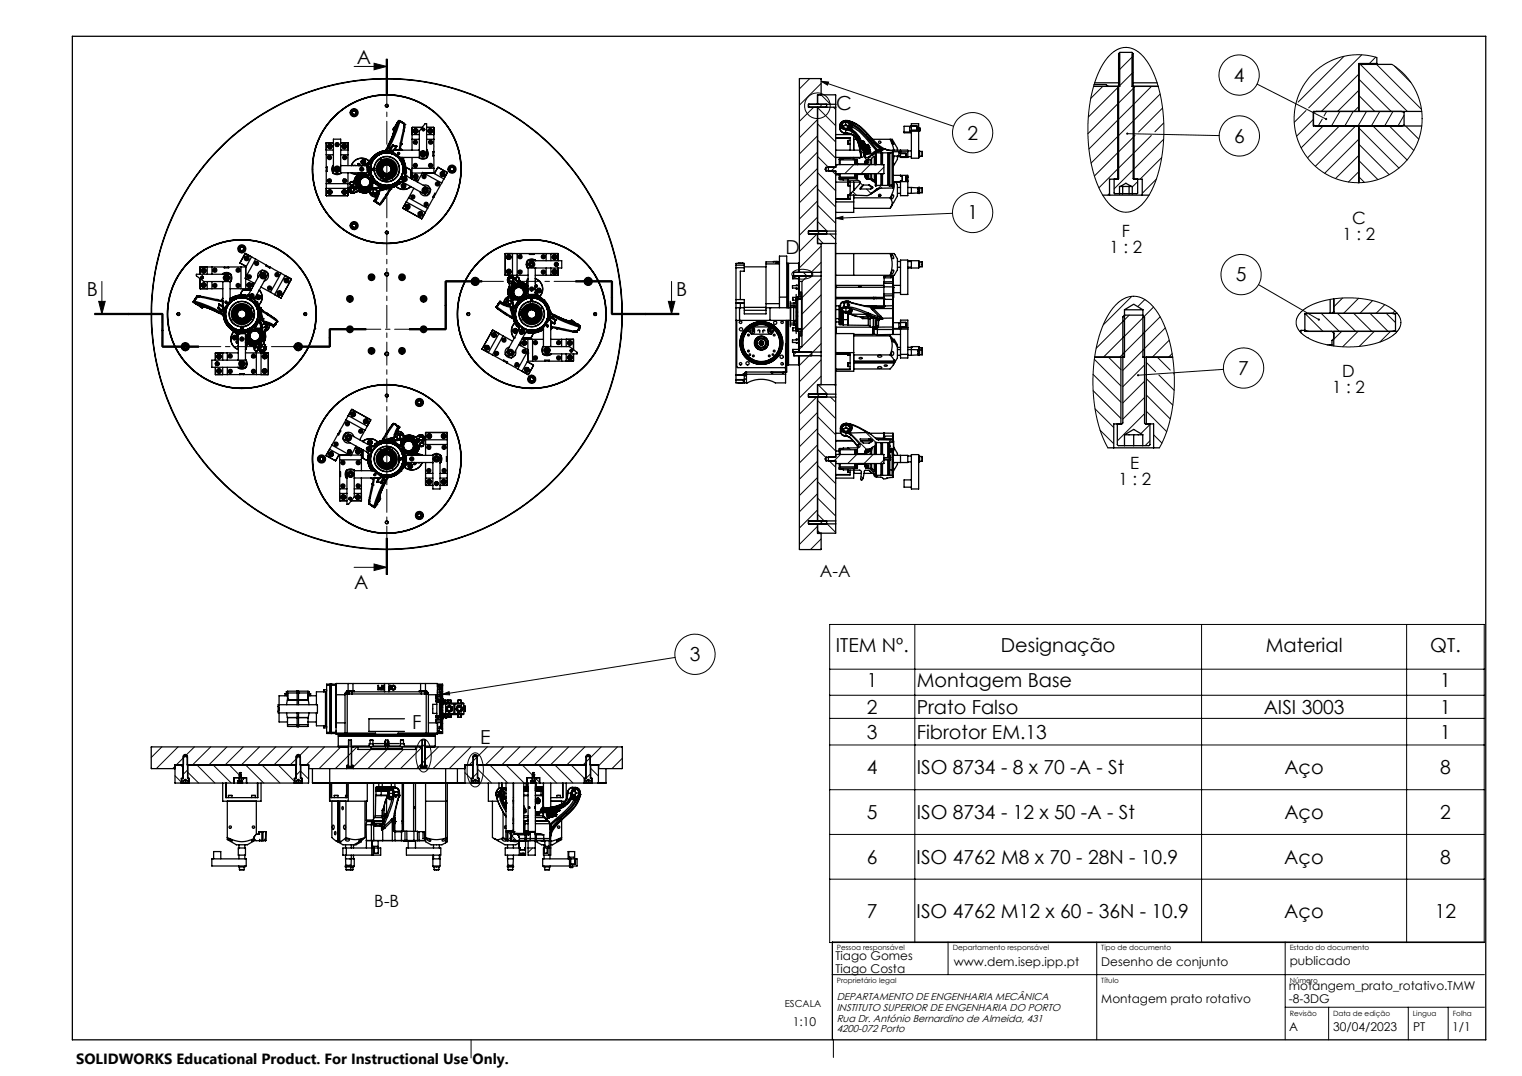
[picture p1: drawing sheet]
<svg xmlns="http://www.w3.org/2000/svg" width="420mm" height="297mm" viewBox="0 0 420 297" stroke-linecap="round" stroke-linejoin="round" font-family="sans-serif">
<defs><g id="words">
<g font-size="5.3">
<text x="98.5" y="17.6">A</text>
<text x="340.5" y="22.6">4</text>
<text x="230.8" y="30.5">C</text>
<text x="266.9" y="38.5">2</text>
<text x="340.5" y="39.4">6</text>
<text x="266.9" y="60.5">1</text>
<text x="216.8" y="70.1">D</text>
<text x="341" y="77.7">5</text>
<text x="23.9" y="81.6">B</text>
<text x="186.6" y="81.6">B</text>
<text x="341.7" y="103.5">7</text>
<text x="97.7" y="162.6">A</text>
<text x="230.7" y="180">ITEM Nº.</text>
<text x="276.2" y="180">Designação</text>
<text x="349.3" y="180">Material</text>
<text x="394.7" y="180">QT.</text>
<text x="190.3" y="182.5">3</text>
<text x="239.2" y="189.7">1</text>
<text x="253" y="189.7">Montagem Base</text>
<text x="397.4" y="189.7">1</text>
<text x="239.2" y="197">2</text>
<text x="253" y="197">Prato Falso</text>
<text x="348.7" y="197">AISI 3003</text>
<text x="397.4" y="197">1</text>
<text x="113.7" y="201.4">F</text>
<text x="239.2" y="203.9">3</text>
<text x="253" y="203.9">Fibrotor EM.13</text>
<text x="397.4" y="203.9">1</text>
<text x="132.5" y="205.3">E</text>
<text x="239.2" y="213.7">4</text>
<text x="253" y="213.7">ISO 8734 - 8 x 70 -A - St</text>
<text x="354.4" y="213.7">Aço</text>
<text x="397.4" y="213.7">8</text>
<text x="239.2" y="226">5</text>
<text x="253" y="226">ISO 8734 - 12 x 50 -A - St</text>
<text x="354.4" y="226">Aço</text>
<text x="397.4" y="226">2</text>
<text x="239.2" y="238.4">6</text>
<text x="253" y="238.4">ISO 4762 M8 x 70 - 28N - 10.9</text>
<text x="354.4" y="238.4">Aço</text>
<text x="397.4" y="238.4">8</text>
<text x="239.2" y="253.3">7</text>
<text x="253" y="253.3">ISO 4762 M12 x 60 - 36N - 10.9</text>
<text x="354.4" y="253.3">Aço</text>
<text x="395.9" y="253.3">12</text>
</g>
<g font-size="4.7">
<text x="309.6" y="65.4">F</text>
<text x="373.1" y="61.8">C</text>
<text x="306.2" y="69.9">1 : 2</text>
<text x="370.5" y="66.4">1 : 2</text>
<text x="370.4" y="104">D</text>
<text x="367.6" y="108.5">1 : 2</text>
<text x="311.9" y="129.4">E</text>
<text x="308.6" y="133.9">1 : 2</text>
<text x="226.2" y="159.3">A-A</text>
<text x="103.3" y="250.5">B-B</text>
</g>
<text font-size="4.1" x="21" y="293.7">SOLIDWORKS Educational Product. For Instructional Use Only.</text>
<g font-size="3.3">
<text x="230.5" y="265">Tiago Gomes</text>
<text x="230.5" y="268.5">Tiago Costa</text>
<text x="263.2" y="266.5">www.dem.isep.ipp.pt</text>
<text x="303.9" y="266.5">Desenho de conjunto</text>
<text x="355.9" y="266.5">publicado</text>
<text x="355.6" y="273.3">motangem_prato_rotativo.TMW</text>
<text x="303.9" y="276.8">Montagem prato rotativo</text>
<text x="355.6" y="276.8">-8-3DG</text>
<text x="218.8" y="283.3">1:10</text>
<text x="355.8" y="284.7">A</text>
<text x="367.9" y="284.7">30/04/2023</text>
<text x="390" y="284.7">PT</text>
<text x="400.8" y="284.7">1/1</text>
</g>
<g font-size="2.8">
<text x="230.9" y="276">DEPARTAMENTO DE ENGENHARIA MECÂNICA</text>
<text x="230.9" y="282">Rua Dr. António Bernardino de Almeida, 431</text>
<text x="230.9" y="279">INSTITUTO SUPERIOR DE ENGENHARIA DO PORTO</text>
<text x="230.9" y="285">4200-072 Porto</text>
</g>
<text font-size="2.7" x="216.6" y="278">ESCALA</text>
<g font-size="2">
<text x="230.9" y="262.3">Pessoa responsável</text>
<text x="262.9" y="262.3">Departamento responsável</text>
<text x="303.9" y="262.3">Tipo de documento</text>
<text x="355.9" y="262.1">Estado do documento</text>
<text x="230.9" y="271.3">Proprietário legal</text>
<text x="303.9" y="271.3">Título</text>
<text x="355.9" y="271.3">Número</text>
<text x="355.9" y="280.3">Revisão</text>
<text x="367.9" y="280.3">Data de edição</text>
<text x="389.9" y="280.3">Lingua</text>
<text x="400.9" y="280.3">Folha</text>
</g>
</g></defs>
<g fill="none" stroke="#000" stroke-width=".35">
<path d="M20 10h390v277h-390zM309 14.8v9h-7.2M312.4 14.8v9h7.2M375 17.8h9.1M379.9 17.5v.3M379.9 17.5h-4.9v13.3M379.9 15.9v1.6M90.1 39.4l-.1 3.3M90.1 39.4h1.9M90.1 39.4l-.1 .1M92 38.4h2v9.5h-2zM92.8 39.8l.2-.2 .2 .4-.2 .1z"/>
<path d="M94 39.4h2v3.3M95.9 39.4l.1 .1M97.4 30.6h.6l.3 .5-.3 .5h-.6l-.2-.5zM107.2 40h.1M107.2 40h.3M107.5 39.4l-1.1 2.1M107.7 39.6l-1 1.6-.5 .4M108.3 38.2l-.7 1.6 .1-.3M108.3 38.2l-.8 1.7M108.4 35.7l.2 .5M108.4 35.7l.3 .4M108.4 35.7h.1"/>
<path d="M108.6 36.2l-1.1 3.2M108.7 35.4v.5M108.7 35.4l-.3 .3M108.7 36.1l-.3 1.3-.9 2M108.7 36.1l-.1 .1M108.7 35.9l.1 .2M108.7 35.3h.1M108.7 35.3v.1M108.8 37l-.8 1.9M108.8 36.1h-.1M108.8 36.1l-.4 1.2-1.2 2.7M108.8 36.9l-.5 1.3"/>
<path d="M108.8 36.9v.1M108.8 35.1l-.1 .2M108.8 35.1l.1 .1M108.9 35.2l.2 .5M108.9 35.2l-.2 .1M108.9 35.1h-.1M108.9 35.1h.1M108.9 35.1v.1M108.9 35.1l.5 .3M109.1 35.7v.3M109.1 35.7l-.4 .2M109.1 35.7l.1 .1"/>
<path d="M109.1 36l-.3 .1M109.1 36v.1M109.4 34.3l-.5 .8M109.4 34.3v.1M109.4 34.4l-.5 .7M109.4 34.4l.2 .1M109.5 34.1l-.1 .3M109.5 34.1h.1M109.5 34.1l-.1 .2M109.6 33.9h.2M109.6 33.9l-.1 .2M109.6 33.8v.1"/>
<path d="M109.7 34.2l-.3 .2M109.7 34.2l-.9 2.7M109.8 34l-1 3M109.8 34h.1M109.8 33.9l-.1 .3M109.8 33.9h.1M109.8 33.9v.1M109.9 33.7l-.1 .2M109.9 33.7l-.3 .1M109.9 33.4v.3M109.9 33.4l-.3 .4M110 33.3l-.1 .1"/>
<path d="M110.1 33.3l.1 .4M110.1 33.3h-.1M110.1 33.3h.1M110.1 33.3l.2 .1M110.2 33.9l-.5 1.4a14.5 14.5 0 0 1-3.2 6.2l-.3 .1M110.2 33.9h-.4M110.2 33.7v.2M110.2 33.7h-.3M110.3 33.4h.1M110.3 33.4l.2 .1M110.5 39.5l-.3 1.9M110.5 33.5l.3 .2"/>
<path d="M110.5 39.5l.2 .3M110.5 33.5h.1M110.5 39.5h.1M110.7 39.7l-.3 1.6M110.7 39.8h.1M110.7 39.8v.2M110.8 33.7h.1M110.8 33.7l.3 .2M111.1 33.9l.4 .3M111.1 33.9h.1M111.3 35.9l-.8 3.6M111.3 35.9l.2 .3"/>
<path d="M111.4 34.4l.1 .4M111.4 35l-.1 .9M111.4 35l.3 .3M111.4 34.4l.2 .2M111.4 34.4l.2 .3M111.4 34.4h.1M111.5 34.8l-.1 .2M111.5 34.8l.2 .2M111.5 36.2l-.8 3.6M111.5 34.2l.2 .2M111.5 34.2l-.1 .2M111.6 34.6l.1 .4"/>
<path d="M111.7 35.3l-.2 .9M111.7 35v.1M111.7 35v.3M111.7 34.6l-.1 .1M111.7 34.4l-.1 .3M111.7 34.4h.1M113.7 38.4v3M113.7 38.4h2M113.7 37.1h2M113.8 35.2h-.1M114.5 36l.2-.1 .3 .1v.3l-.3 .1-.2-.1zM116.5 35.2h-2.8v3.2"/>
<path d="M116.7 35.7l.1-.1 .2 .2h-.3zM117.3 34.1h.4v9.6h-2v-7.5zM117.7 38.4h2M117.7 35.2h2v3.2M117.7 37.1h2M118.5 36l.2-.1 .3 .1v.3l-.3 .1-.2-.1zM118.8 38.9h.1M119 39.5l-.2 .1M119.6 35.2h.1M119.7 38.4v3.5M223.1 29.6h.2M223.3 28.8h-.2"/>
<path d="M225.6 28.8v-2.7l5 .1v2.6M225.6 29.6v34.2M226.6 26.1v-4.4h-6v53.5M226.6 26.1v.1M227.9 28.8h.2v.8h-.2M230.6 28.8v.8M230.6 29.6v16.6h-2.6M230.6 37.1h4.5M230.6 28.8h-7.5v.8h7.5M230.6 38.1h4v3.3M230.6 38.2h4M231.8 35.4v.4"/>
<path d="M231.8 35.4v.1M231.8 35.8l.7 .8 .9 .2M231.8 34.7h.1M231.8 34.7v.7M231.8 35.5l.1 .2M231.8 34.7v.8M231.9 34.3l-.1 .4M231.9 35.7l.5 .7 1 .3M231.9 35.7l-.1 .1M231.9 34.5l-.1 .2M231.9 34.3h.1M232.4 33.6l-.6 .7"/>
<path d="M232.4 33.9a1.06 1.06 0 0 1 1.6-.2 1.06 1.06 0 0 1 .1 1.5 1.06 1.06 0 0 1-1.4 .1 1.06 1.06 0 0 1-.3-1.4zM232.7 35.2l.3 .2M232.8 36.7l.6 .1M233.4 33.7a.89 .89 0 0 0-.9 .4 .89 .89 0 0 0 0 1M233.4 33.7a.84 .84 0 0 1 .9 .4 .84 .84 0 0 1-.2 1M233.4 36.8l1.8 .4M233.4 36.8l1.9 .4M233.4 34.6l-.6 .1-.4 .3 .5-.3M233.4 33.3h.4M233.4 36.7l1.1 .1 .7 .3M233.4 33.3a1.32 1.32 0 0 0-1.5 1.4 1.32 1.32 0 0 0 1.8 1.1M233.4 33.3a1.2 1.2 0 0 0-1.5 1.2 1.2 1.2 0 0 0 1.5 1.2"/>
<path d="M233.4 35.7h.5M233.4 33.6v.1M233.4 36.8h.1M233.4 34.6h.1M233.4 34.6l-.5 .1M233.4 34.6l.4 .1M233.4 34.6l.5 .1M233.4 33.6a.9 .9 0 0 0-1.1 .7 .9 .9 0 0 0 .6 1M233.4 33.6a.9 .9 0 0 1 1 .6 .9 .9 0 0 1-.5 1.1M233.4 34.6l.5 .1 .4 .3M233.4 36.7v.1M233.4 33.3h.1"/>
<path d="M233.4 33.5v.1M233.4 33.7v.9M233.4 35.7v1M233.7 35.8l1.4 .6M233.8 34.7l.4 .3M233.8 33.3h.2M233.8 33.3h.1M233.9 35.3h-.1M233.9 35.7h.2M234 39.7h.1M234 38.8h.1M234 33.3l.8 .8"/>
<path d="M234 33.3h.1M234 38.8v.5M234 39.3v.4M234 35.2l-.1 .1M234 33.3l1.1 .3M234 33.3l.4 .1M234 39.3v.5M234 39.8h.6M234 38.8h.6M234.1 35.7l-.4 .1M234.1 35.7l1.1 .4M234.1 35.7h.1"/>
<path d="M234.4 33.4l.4 .4M234.4 33.4l.7 .3M234.5 35.4l.4 .5M234.5 35.4l-.4 .3M234.6 35.1v.2M234.6 35.1l.1 .1M234.6 35.3l-.7 .4M234.6 35.3h.1M234.6 35.1h.1M234.6 35.3l-.1 .1M234.7 35.2l.2 .5M234.7 35.2l-.1 .1"/>
<path d="M234.7 35.1v.4M234.7 35.1v.1M234.8 34.3l-.2 .8M234.8 33.8v.1M234.8 34.3v.1M234.8 33.9v.2M234.8 33.9h.6M234.8 34.3h.1M234.8 34.1v.2M234.8 34.4l-.1 .7M234.8 34.1v.3M234.8 34.1h.1"/>
<path d="M234.8 34.3h.5M234.9 35.9v-.2l.4 .2M234.9 34.5l-.1 1.1M234.9 35h.2M234.9 35.9l.4 .2M235.1 36.4a6.1 6.1 0 0 1 2.4 4.9M235.1 33.7l-.3 .1M235.1 33.7l.4 .2M235.1 33.6v.1M235.1 33.6l.5 .2M235.1 35l-.1 .8M235.1 35a21.9 21.9 0 0 1 5.7 5.4l1.2 1.3"/>
<path d="M235.2 36.1l-.1 .3M235.2 36.1a4.7 4.7 0 0 1 2.1 3.1l.4 1.7M235.2 37.2l.5 .3M235.2 37.1l.5 .4M235.2 37.1v.1M235.2 37.2h.1M235.3 34.3v.3M235.3 34.3h.1M235.3 36.1h-.1M235.3 36.1l.9 .7 .7 1 .7 2.2M235.3 34.6a26.2 26.2 0 0 1 6.4 6.3l.6 .6M235.3 34.6l-.2 .4"/>
<path d="M235.3 34.6l-.4 .3M235.3 35.9l1.6 1.6 1 2.5M235.3 35.9v.2M235.4 34.3l1.3 .8 2.3 2.1M235.4 33.9l-.1 .4M235.4 33.9h.1M235.5 33.9l.5 .3M235.5 33.9l-.1 .4M235.5 33.9h.1M235.6 33.8a25.6 25.6 0 0 1 6 5.4 8 8 0 0 0 3 2.1M235.6 33.8l-.1 .1M235.6 38.4h.8"/>
<path d="M235.6 37.5v3.9M235.7 37.5a8.6 8.6 0 0 1 1.7 4.4M235.7 37.5l.6 .6a8.4 8.4 0 0 1 1.1 3.7M235.7 37.5h.1M236 34.2l1.5 1 1.8 1.7M236.8 37.4l.8 1.2 .5 1.6M237.6 40h.1M237.6 40h.3M237.7 39.5l.2 .5M238 39l.1 .2M238 39l.2 .1M238.1 39.2h.1"/>
<path d="M238.1 39.4l.1 .1M238.1 39v.1M238.1 39.4h.1M238.1 39.3h.1M238.1 39l.1 .1M238.1 39h.1M238.1 39.3v.1M238.2 39.3h.1M238.2 39.4h.1M238.2 39.3v.1M238.2 39.5h.1M238.2 39.1h.1"/>
<path d="M238.2 39.7h.1M238.2 39.2v.1M238.2 39.2h.1M238.2 39.6v.1M238.3 40v.1M238.3 39.7h-.1M238.3 39.5v.1M238.3 39.9v.2M238.3 39.9h.1M238.3 39.6l-.1 .1M238.3 39.3h-.1M238.3 39.3h.1"/>
<path d="M238.3 39.5v.2M238.3 39.9v.1M238.3 39.5h.1M238.3 39.8h.1M238.3 39.8v.1M238.3 39.6h.1M238.3 39.1l-.2 .1M238.3 39.7v.1M238.3 39.7h.1M238.3 39.1h.1M238.3 39.3v.1M238.3 39.7l.1 .1"/>
<path d="M238.3 39.4h.1M238.3 39.7l.1 .3M238.3 39.6v.1M238.4 40v.1M238.4 39.6h.1M238.4 39.5h-.2M238.4 39.9v.2M238.4 39.9h.1M238.4 39.7v.1M238.4 39.8h.1M238.4 39.6h-.1M238.4 39.3v.1"/>
<path d="M238.4 39.4l-.2 .1M238.4 39.4v.1M238.4 39.6l-.2 .1M238.4 39.7h.1M238.4 39.7v.2M238.4 39.8v.1M238.4 39.9h-.1M238.5 39.8h.1M238.5 39.6h.1M239 37.2l2.7 2.9 1.3 1.1M239.3 36.9l1.1 1.3M239.3 36.9l-.3 .3"/>
<path d="M239.3 39.9v.1M239.3 39.9h.3M239.3 40h.2M239.5 40v.1M239.6 40h-.1l.2 .1M239.6 39.9v.1M240.4 38.2l1.7 1.8 1.7 1.2M240.4 38.2l2.7 2.7M240.8 38.4h4.8M245.6 38.4l1.1 3M245.6 38.4h.6l1.4 2.6v.4M246 38.7l.6 1.1a.61 .61 0 0 1-.6-.8z"/>
<path d="M249.5 36.4v.3h2M249.5 36.4h2M251 36.3h.5M251 35.1l.5-.3h1.5v1.2h-1.5l-.5 .3zM251.4 34.9h-1.9v1.5M251.5 34.1h2v9.6h-2zM251.5 36.2h2M253.5 35.4h.4M253.5 36.1h.4M253.9 35.4v.7M253.9 35.4h.1M301.9 23.4h3.3l.6 .4"/>
<path d="M302.1 22.9h6.6M308.4 23.8v25.7M312.7 22.9h6.6M312.9 23.8v25.7M362.4 34.6l.9 .2M363.3 30.8l-.9 .2M375 34.8v15.6M386.6 30.8l.9 .2v3.6l-.9 .2M392.3 30.8h-29.9v4h29.9M90 42.7h2M90 50.7h6M90 47.2v3.5"/>
<path d="M90 46.2l.3-.1v1.2l-.3-.1M90 42.7v3.5M90 53.9l.1 .1M90 50.7l.1 3.3M90 41.4h2M90 52h6M90 46.2v1M90.8 52.8l.2-.1 .3 .1v.4l-.3 .1-.2-.1zM90.8 40.2l.2-.1 .3 .1v.3l-.3 .2zM90.8 50.2h.1M90.9 49.6h-.1M91.8 45.8a1.4 1.4 0 0 0 0 1.8"/>
<path d="M91.9 47.7l.1 .1M92 45.7h-.2v2h.2M92 45.6l-.1 .1M92.1 47.9a1.57 1.57 0 0 0 1.8 0M92.7 46.5l.3-.1 .3 .1v.4l-.3 .2-.3-.2zM94 42.7h2M94 45.7h7.3v2h-7.3M94 45.6l.1 .1M94 41.4h2M94.1 47.7l-.1 .1M94.8 40.2l.2-.1 .3 .1v.3l-.3 .2zM94.8 52.8l.2-.1 .3 .1v.4l-.3 .1-.2-.1z"/>
<path d="M96 42.7v3M96 47.7v3M96 53.9l-.1 .1M96 50.7v3.3h-5.9M96.7 51.1h.1M96.7 51.1l.1 .1M96.8 51.5a1.01 1.01 0 0 0-.3 1.4 1.01 1.01 0 0 0 1.3 .3M96.8 51.5h.1M96.8 51.5a.94 .94 0 0 0-.4 1.3 .94 .94 0 0 0 1.4 .4M96.8 51.1h-.1M96.8 51.1l.1 .1M96.8 51.2l.1 .2"/>
<path d="M96.8 51.2h.1M96.8 52.6h.1M96.9 51.4l-.1 .1M96.9 51.2l.1 .2M96.9 45.7a2.99 2.99 0 0 1 5-1.2 3 3 0 0 0-4.9 1.2M96.9 47.7l.1 .2 1.7 .3M97 47.7l1.7 .5M97 51.4l-.2 .1M97.2 51.1v.1M97.2 51.1l-.3 .1M97.2 51.2h.1M97.2 51.2l-.4 .3"/>
<path d="M97.2 51.2l.1 .1M97.2 51.2l-.2 .2M97.3 51.3l-.5 .2M97.4 50.3a.5 .5 0 0 0-.7 .1 .5 .5 0 0 0 .1 .7M97.4 50.3l.1 .1M97.4 50.2v.1M97.4 50.2a.59 .59 0 0 0-.8 .1 .59 .59 0 0 0 .1 .8M97.4 50.2h.1M97.5 50.2v.2M97.5 50.2h.1M97.5 45.7h.7M97.5 50.4h.1"/>
<path d="M97.5 50.4l-.3 .7M97.6 50.4h.1M97.7 52.1a.48 .48 0 0 0-.7-.1 .48 .48 0 0 0-.1 .6M97.7 52.1h.1M97.7 52.1a.51 .51 0 0 1-.2 .7 .51 .51 0 0 1-.7-.2M97.7 52.1a.51 .51 0 0 0-.7-.2 .51 .51 0 0 0-.2 .7M97.7 50.4l-.5 .8M97.7 50.4h.1M97.7 50.1v.3M97.7 50.1h.1M97.7 50.1l-.1 .1M97.7 51.7l.3 .5"/>
<path d="M97.8 50.4l-.5 .9M97.8 51.7h.1M97.8 51.7h-.1M97.8 51.7l.2 .5M97.8 53.2h.1M97.8 51.7l.3 .5M97.9 51.6l-.1 .1M97.9 51.6l.3 .5M97.9 51.6h.1M98 52.2h.1M98.1 51.5h-.3v.2M98.1 51.5h.1"/>
<path d="M98.1 51.5l-.2 .1M98.1 51.5l.3 .5M98.1 51.5a.23 .23 0 0 0-.3-.1 .23 .23 0 0 0-.1 .3M98.1 51.5l.3 .6M98.2 52.1h.1M98.2 52.1l-.1 .1M98.2 52.9l-.4 .3M98.2 52.9h.1M98.2 53h.1M98.2 53l-.4 .2M98.4 52.1l-.1 .2-.2-.1M98.4 52.1h-.2"/>
<path d="M98.4 52v.3l-.4-.1M98.4 48.5l-.5 .9-.2 1M98.4 52h.1M98.4 48.5l-.7 1.6M98.4 48.5h.1M98.4 48.5v.1M98.4 52v.1M98.4 48.6l-.5 .8-.1 1M98.7 48.8a2.4 2.4 0 0 0-.2 2.8 2.4 2.4 0 0 0 2.6 1.1M98.7 48.2h.1M98.7 48.2l-.3 .3M98.7 48.8l.1 .1"/>
<path d="M98.8 48.2l-.4 .4M98.8 48.9a2.29 2.29 0 0 0-.2 2.7 2.29 2.29 0 0 0 2.5 1M98.8 48.9h.1M98.9 48.9a2.22 2.22 0 0 0-.3 2.6 2.22 2.22 0 0 0 2.4 1.1M98.9 49a2.22 2.22 0 0 0-.2 2.5 2.22 2.22 0 0 0 2.3 1.1M98.9 49h.1M98.9 45.7a.31 .31 0 0 1-.1-.5 .31 .31 0 0 1 .5 0 .31 .31 0 0 1-.2 .5M98.9 48.9l1-1.2-1 1.3M98.9 48.9v.1M99 47.7l-.3 .5M99 49a2.08 2.08 0 0 0-.2 2.4 2.08 2.08 0 0 0 2.2 1M99 47.7l-.2 .5"/>
<path d="M99.2 52.9l1 .4 1-.1M99.2 52.9l-1 .1M99.2 52.9l1.2 .3 .8-.1M99.2 52.9l-.5-.2-.5 .2M99.2 52.9l-.5-.1-.5 .1M99.2 52.9l1.2 .3h.8M99.2 52.9h.1M99.3 45.7h.1M99.7 45.7h.2zM99.7 47.7l-1 1.1M99.8 47.7l-1 1.2M100 44.6l.3-.2 .2 .2v.3l-.2 .1-.3-.1z"/>
<path d="M100 47.8l.3 .2M100 47.8l-1 1.2M100 47.7v.1M100.2 47.7l-.2 .1M100.2 47.7l.1 .2M100.2 47.7h.1M100.3 48l.3 .2M100.3 47.9v.1M100.3 47.9l.4 .1M100.3 47.7l1.3 .6M100.4 47.7l-.1 .2M100.5 48.6l1.1 .3"/>
<path d="M100.6 48.2a2.13 2.13 0 0 0-1.7 3.2 2.13 2.13 0 0 0 3.7 0M100.6 48.2l.5 .1M100.7 48l.4 .3M100.7 48l-.1 .2M100.8 48.6l.6 .2M101 52.4v.2M101 52.6h.1M101.1 45.4l-.4 .3 .4-.3M101.1 52.6h.1M101.1 52.6v.1M101.1 45.4h.1M101.1 48.3l.4 .2"/>
<path d="M101.1 45.4l-.3 .3M101.1 48.3h.1M101.2 53.1v.1M101.5 45.9l.3 .1M101.5 48.5a1.9 1.9 0 0 0-2.6 1.2 1.9 1.9 0 0 0 1.5 2.4 1.9 1.9 0 0 0 2.2-1.7M101.5 45.9l.1 .1M101.5 45.9l-.2 .2M101.5 45.9h.1M101.5 48.5h.1M101.5 48.5a2 2 0 0 0-2.7 1.2 2 2 0 0 0 1.6 2.6 2 2 0 0 0 2.3-1.9M101.6 48.3l-.1 .2M101.6 46.2h.1"/>
<path d="M101.6 46.2a.81 .81 0 0 0 0 1.2M101.6 47.4h.2M101.6 46h.2M101.6 46v.2M101.6 47.4l.2 .8M101.6 46l-.3 .4M101.7 53h.4l.6 .4M101.7 53.1h.7l.3 .3M101.7 53v.1M101.7 53l-.5 .1M101.7 53.1l-.5 .1M101.7 53.1h.1"/>
<path d="M101.7 53.1l.7 .1M101.7 46.2l-.2 .7 .2 .4M101.7 46.2v.1M101.7 47.3h.1M101.7 47.3l.1 .1M101.7 46.3h.1M101.7 46.3a.68 .68 0 0 0 0 1M101.7 46.2h.1M101.7 47.3l-.1 .1M101.8 46h.1M101.8 47.4h.1M101.8 47.4v.3"/>
<path d="M101.8 46.2l-.1 .1M101.8 46.2h.1M101.8 46v.2M101.8 48.2l-.2 .1M101.8 47.7h.2M101.8 47.7l.1 .3M101.8 47.7h.1M101.9 49.2a1.65 1.65 0 0 0-2.7 .5 1.65 1.65 0 0 0 1.5 2.3 1.65 1.65 0 0 0 1.6-2.2M101.9 48.1v.2l-.4 .2M101.9 48.1l-.1 .1M101.9 48l.1 .1M101.9 48.1h.1"/>
<path d="M101.9 49.2h.1M102 49.1l-.1 .1M102 48.1l-.2 .4h-.3M102 48.1h.1M102 49.1a1.69 1.69 0 0 0-2.8 .6 1.69 1.69 0 0 0 1.5 2.3 1.69 1.69 0 0 0 1.6-2.3M102 49.1v.1M102 48h-.1M102 48v.1M102 49v.1M102 49l.1 .1M102 47.7v.3M102 48.1a.39 .39 0 0 1-.1 .4 .39 .39 0 0 1-.4 0"/>
<path d="M102 49.2l.1 .2M102.1 49.4l.1 .2M102.1 49.3h.1M102.1 49.3l.1 .2M102.1 49.3v.1M102.1 49.1v.2M102.1 47l.1 .1M102.1 46.5l.1 .1M102.1 46.5a.27 .27 0 0 0-.2 .3 .27 .27 0 0 0 .2 .2M102.1 46.5h.1M102.1 47h.1M102.1 49.1h.1"/>
<path d="M102.2 49.1l-.1 .2M102.2 49.1v.1M102.2 47h.1M102.2 46.6l-.2 .2 .2 .2M102.2 46.6h.1M102.2 47h.9M102.2 47.1h.1M102.2 46.5h-.1M102.2 46.5h.1M102.2 46.5a4.5 4.5 0 0 1 5.7-4.2 4.5 4.5 0 0 1 2.9 6.4 4.5 4.5 0 0 1-6.9 1.6M102.2 47.1v.4M102.2 46.5a4.5 4.5 0 0 1 5.7-4.2 4.5 4.5 0 0 1 2.9 6.4 4.5 4.5 0 0 1-6.9 1.5"/>
<path d="M102.2 46.6a4.5 4.5 0 0 1 6.3-4.1 4.5 4.5 0 0 1 1.3 7.3 4.5 4.5 0 0 1-7.3-1.6l-.2-1.2M102.2 46.6v.1M102.2 46.7v.1M102.2 46.8v.2M102.2 49.6l.1 .2M102.2 47h-.1M102.2 46.8h.9M102.2 49.2v.1M102.2 49.3h-.1M102.2 49.5l.2 .1M102.2 49.5v.1M102.2 47v.1"/>
<path d="M102.2 46.5v.1M102.2 47.5h.1M102.2 47.1l.1 .4M102.2 46.5a4.5 4.5 0 0 1 6.6-3.8 4.5 4.5 0 0 1 .8 7.5 4.5 4.5 0 0 1-7.2-2.3l-.2-.8M102.2 46.5a4.5 4.5 0 0 1 6.9-3.6 4.5 4.5 0 0 1 0 7.7 4.5 4.5 0 0 1-6.9-3.6M102.2 49.3l.1 .2M102.2 49.5h.1M102.2 49.6l.1 .1M102.2 47.5l-.2 .2M102.3 47.5h.1M102.3 47.5v.2M102.3 47.7h.1"/>
<path d="M102.3 47.7l.3 .9M102.3 47.7l-.3 .3M102.3 47.7l.3 .8M102.3 49.5h.1M102.3 49.5h-.1M102.3 48.7l.1 .1M102.3 49.7v.1M102.3 46.6h.3M102.3 49.7h.1M102.3 48.7l-.3 .3M102.4 49.5v.1M102.4 49.6v.1"/>
<path d="M102.4 53.2l.3 .2M102.4 53.2h.1M102.4 49.6h.1M102.4 48.8l.1 .1M102.4 48.8h.2M102.4 48.8h.1M102.4 48.8l-.2 .3M102.4 48.8l-.3 .3M102.5 48.9l.3 .5M102.5 48.6l.1 .1M102.5 48.6l-.2 .1M102.5 48.9l-.3 .3"/>
<path d="M102.5 48.6h.1M102.6 48.7l-.2 .1M102.6 48.7l.1 .1M102.6 48.7h.1M102.6 48.6l.1 .1M102.6 51.4h.1M102.6 51.8v.3M102.6 51.8h.1M102.6 51.4v.4M102.6 48.5l.1 .1M102.6 48.5v.1M102.6 46.5v.1"/>
<path d="M102.6 47h-.3M102.6 47h.1M102.6 46.5l-.3 .1M102.6 47h.5M102.6 48.8l-.1 .1M102.6 48.8l.3 .5M102.6 48.8h.1M102.6 50.4h.1M102.6 52.1h.2M102.6 52.1l-1.6 .3M102.7 48.8h-.1M102.7 48.7v.1"/>
<path d="M102.7 48.7h.1M102.7 48.6v.1M102.7 48.6l.4 .8M102.7 48.8h.1M102.7 50.9l-.1 .5M102.7 48.8l.3 .5M102.7 50.9h.1M102.7 51.8v.2M102.7 51.8h.1M102.7 50.9v.9M102.7 50.4h.1M102.7 50.4v.5"/>
<path d="M102.7 52l-.1 .1M102.7 52l.2 .1M102.7 50.4h.2M102.7 53.4h.1M102.8 52.1h.2M102.8 49.4l.1 .1M102.8 51.8l.2 .2M102.8 49.4l-.4 .1M102.9 43.4h.1M102.9 49.5h.1M102.9 49.5v.1M102.9 52.1h-.1"/>
<path d="M102.9 52.1h.1M102.9 43.4l-1.8 2M102.9 49.5l-.5 .1M102.9 50.4l-.1 1.4M102.9 49.3v.2M102.9 49.3l-.1 .1M102.9 49.3h.1M102.9 49.6l-.5 .1M102.9 49.3l.1 .1M103 49.4l-.1 .1M103 49.4h.1M103 49.3h.1"/>
<path d="M103 49.4l.1 .1M103 49.3h-.1M103 49.3v.1M103 52v.1M103 52.1h.1M103 53v.1M103 52.1l-2 .5M103.1 49.5l-.2 .1M103.1 49.4l.1 .1M103.1 46.5v.1M103.1 46.6v.1M103.1 46.8v.1"/>
<path d="M103.1 46.9v.1M103.1 47l.2 .1M103.1 47h.1M103.1 46.5h.1M103.1 46.9l.2 .1M103.1 46.8h.2M103.1 46.7h.2M103.1 46.7v.1M103.1 49.5h.1M103.1 46.5l-.5 .1M103.1 46.7h-.9M103.1 46.5h-.5"/>
<path d="M103.2 49.5h.1M103.1 49.5l.7 .7M103.1 50.4h-.2M103.1 50.4l1.8 1.1M103.2 49.5l.6 .6M103.2 43.7a4.6 4.6 0 0 1 7.5 .6 4.6 4.6 0 0 1-3 6.9M103.2 50.3l1.8 1.1M103.2 50.3h.1M103.2 50.3l-.3-.1-.2 .2M103.2 50.3l-.1 .1M103.2 46.4a3.5 3.5 0 0 1 5.3-2.9 3.5 3.5 0 0 1 .2 6 3.5 3.5 0 0 1-5.4-2.4M103.2 46.4l-.1 .1"/>
<path d="M103.2 46.4h.1M103.2 55.4l.1 .1M103.2 43.7l-1.9 2.2M103.2 43.7h.1M103.2 55.5l.1 .1M103.2 55.5h.1M103.2 55.4v.1M103.3 46.5h.1M103.3 47.1h.1M103.3 46.5l-.2 .1M103.3 46.8v.2M103.3 46.7v.1"/>
<path d="M103.3 55.3l.4-.3 .1 .3M103.3 46.5v.2M103.3 55.3l-.1 .1M103.3 47h.1M103.3 43.7a4.5 4.5 0 0 1 7.3 .6 4.5 4.5 0 0 1-2.9 6.8M103.3 43.7h.1M103.3 50.3l.2 .2M103.3 50.2a.38 .38 0 0 0-.4-.1 .38 .38 0 0 0-.3 .3M103.3 50.2l-.1 .1M103.3 46.4l-.2 .1M103.3 46.4a3.5 3.5 0 0 1 5.3-2.6 3.5 3.5 0 0 1 0 5.9 3.5 3.5 0 0 1-5.3-2.6M103.3 46.4v.1"/>
<path d="M103.3 47v.1M103.3 43.7l-2 2.3M103.3 50.2l.1 .1M103.3 55.6l.2 .1M103.3 55.6h.1M103.4 50.3h-.1M103.4 50.3h.2M103.5 50.5h.1M103.5 50.5l1.5 .9M103.5 55.7l.3 .1M103.5 55.7h.1M103.6 50.3l-.1 .2"/>
<path d="M103.6 55.7l.2 .1M103.7 55.1h.1M103.8 50.2h.1M103.8 55.8l.1 .1M103.8 55.8h.1M103.8 50.2l-.4 .1M103.8 50.1h.1M103.8 50.1l.1 .1M103.8 55.3l-.5 .2M103.8 54.5l-.5 .8M103.8 54.5h.1M103.8 54.5v.4"/>
<path d="M103.9 54.4l-.1 .1M103.9 54.4h.1M103.9 52.5a.5 .5 0 0 0-.7-.1 .5 .5 0 0 0-.2 .7M103.9 52.5a.5 .5 0 0 1-.2 .7 .5 .5 0 0 1-.7-.1M103.9 52.5h.1M103.9 52.5a.49 .49 0 0 0-.7-.1 .49 .49 0 0 0-.2 .6M103.9 50.2v.1M103.9 50.2h.1M103.9 55.9l.5 .3M103.9 55.9h.1M103.9 55.9l.2 .2M103.9 50.3h-.3"/>
<path d="M103.9 54.3v.1M103.9 54.3h.1M103.9 54.4l.1 .1M104 54.2a1.48 1.48 0 0 1-2-1.1 1.5 1.5 0 0 0 2 1.1M104 54.3l-.1 .1M104 54.3v.1M104.1 46.6l.2 1M104.1 46.6l.2 .1M104.1 46.6l.3 .2M104.1 56.1h.1M104.2 46.5l-.1 .1M104.2 46.5l.1 .1"/>
<path d="M104.2 46.5h.1M104.2 56.1l.2 .2M104.2 54l-.2 .3M104.3 47.6l.1 .1M104.3 46.7l.1 .1M104.3 46.7h.4M104.3 46.6v.1M104.3 46.5v.1M104.3 46.5h.3M104.3 46.6h.3M104.4 45.6v.1M104.4 45.7l-.2 .8"/>
<path d="M104.4 47.7l.3 .6M104.4 45.7l.1 .1M104.4 53.6l-.5 .7M104.4 53a.93 .93 0 0 1-.7 .7 .93 .93 0 0 1-1-.3M104.4 47.4l-.1 .2M104.4 47.4v.1M104.4 46.8h.3M104.4 56.2h.1M104.4 56.2v.1M104.4 53h.1M104.4 56.3h.1M104.4 53a.98 .98 0 0 1-.7 .8 .98 .98 0 0 1-1-.4"/>
<path d="M104.4 56.2l.2 .1M104.4 47.2l-.1 .4M104.4 47.2v.2M104.4 47.5v.2M104.4 47.5l.1 .1M104.5 53a1.03 1.03 0 0 1-.8 .8 1.03 1.03 0 0 1-1-.4M104.5 53.3l-.8 1.8M104.5 45.8l-.2 .7M104.5 47.6l.3 .6M104.5 47.6l-.1 .1M104.5 53.2l.1 .3M104.5 45.8l.2 .1"/>
<path d="M104.5 56.3h.1M104.5 56.3l.2 .1M104.6 56.3l.1 .1M104.6 45.5l-.2 .1M104.6 45.5v.1M104.6 45.6l-.2 .1M104.6 45.5l.3 .2M104.6 45.6l-.1 .2M104.6 45.6l.2 .2M104.6 52.7l-.1 .5M104.6 52.7l-.1 .3M104.6 52.7h.1"/>
<path d="M104.6 46.6l.1 .1M104.6 46.5v.1M104.6 46.5h.1M104.6 53.5l-.8 1.8M104.7 46.7v.1M104.7 56.4h.1M104.7 56.4l.1 .1M104.7 45.5l-.3 .1M104.7 45.5h-.1M104.7 45.5l.3 .1M104.7 47.4h.2M104.7 47.4v.1"/>
<path d="M104.7 47.4l-.3 .1M104.7 48.3l.1 .1M104.7 48.3h.3M104.7 47.1l.3 .1M104.7 47.1l-.3 .1M104.7 47.1v.2M104.7 47.3l-.3 .1M104.7 47.3v.1M104.7 47.3h.2M104.7 46.5l-.1 .1M104.7 46.5l.1 .1M104.7 45.9h.2"/>
<path d="M104.7 45.9l-.1 .6M104.7 47.5l.4 .5M104.7 47.5l-.2 .1M104.8 56.5h.1M104.8 52.5l-.2 .2M104.8 46.6l-.1 .1M104.8 46.6l.1 .1M104.8 52.5l-.2 1M104.8 48.4l.6 .6M104.8 48.4l.4 .1M104.8 48.4h.2M104.8 46.6h.1"/>
<path d="M104.8 46.6h.2M104.8 45.8l.1 .1M104.8 45.8l-.1 .1M104.8 48.2l-.1 .1M104.8 48.2l.2 .1M104.8 52.5h.1M104.9 52.5h.5M104.9 45.7l-.1 .1M104.9 45.7l.1 .1M104.9 47.3v.1M104.9 47.4l.3 .5M104.9 45.9l-.2 .6"/>
<path d="M104.9 47.4l-.2 .1M104.9 56.4h.1M104.9 52.4l-.1 .1M104.9 51.5l.1 .1M104.9 46.7l-.2 .1M104.9 46.7l.1 .5M104.9 47.4l.4 .5M104.9 47.4h.1M104.9 51.5l-1.9 .5M104.9 56.4v.1M105 52.5h.1M105 43.7l.2 .5"/>
<path d="M105 52.5h.4M105 52.5h-.1M105 48.3v.1M105 45.1l.2 .3M105 46.6l-.1 .1M105 45.9l.1 .1M105 45.9l-.2 .7M105 45.9h-.1M105 51.6l-2 .5M105 51.6h.1M105 51.4v.2M105 51.4l-.1 .1"/>
<path d="M105 44.8l-.6 .8M105 48.4l.2 .1M105 44.8v.1M105 44.9v.2M105 44.8v.3M105 45.6l.1 .2M105 44.9l.3 .3M105 45.6l-.1 .1M105 45.8h.1M105 47.2l-.1 .1M105 45.8v.1M105 47.2l.1 .1"/>
<path d="M105 51.6l-4 1M105 51.4h.1M105.1 44.9h-.1M105.1 47.3l-.2 .1M105.1 47.3l.3 .5M105.1 48l.1 .2M105.1 44.9l.2 .2M105.1 48l-.3 .2M105.1 44.7l-.1 .1M105.1 44.7v.2M105.1 46l-.1 .6M105.1 44.7l.1 .1"/>
<path d="M105.1 45.8v.2M105.2 48.2h.1M105.2 48.2l-.2 .1M105.2 52.2l-.4 .2-.4 .6M105.2 52.2l-.6 .4-.2 .4M105.2 52.3l.3 .2M105.2 45.4h.2M105.2 47.9v.3M105.2 47.9h.1M105.2 44.8l-.1 .1M105.2 47.9l-.1 .1M105.2 52.2v.1"/>
<path d="M105.2 52.3l-.2 .2M105.2 49.2l.2 .1M105.2 44.8l.2 .2M105.2 44.2a2.92 2.92 0 0 0 0 5M105.2 44.2a2.9 2.9 0 0 1 4 1 2.9 2.9 0 0 1-1 4M105.3 48.2l-.3 .2M105.3 48.2h.1M105.3 45.2l-.1 .2M105.3 45.1v.1M105.3 45.2l.1 .1M105.3 47.9v.1M105.3 45.1l.2 .1"/>
<path d="M105.3 48v.2M105.4 52.5h.1M105.4 49.3l.8 .4M105.4 48.2l-.2 .3M105.4 47.8v.2M105.4 47.8l-.1 .1M105.4 45l.1 .2M105.4 45l-.1 .1M105.4 49l-.2 .2M105.4 49h.1M105.4 49a2.63 2.63 0 0 1-.4-4.3 2.63 2.63 0 0 1 4.2 1 2.63 2.63 0 0 1-2.3 3.6M105.4 45.3v.1"/>
<path d="M105.4 48.8v.2M105.4 48.8l.2 .1M105.4 48v.2M105.4 48l.5 .3M105.4 45.4l-.3 .4M105.4 48h-.1M105.5 49h.1M105.5 49v.1M105.5 49l-.3 .2M105.5 45.2l-.1 .1M105.5 45.2l.1 .1M105.5 45.2h.1"/>
<path d="M105.5 47.4l-.1 .1M105.5 52.5h-.1M105.5 49.1l.8 .5M105.5 49.1l-.1 .2M105.5 49.1h.2M105.6 48.9l-.1 .1M105.6 45.3l-.2 .1M105.6 48.9h.1M105.6 48.9l.1 .2M105.6 48.4l-.2 .4M105.6 48.4l.2 .1M105.6 48.9l.2 .1"/>
<path d="M105.7 49.1l.5 .4M105.8 44.3l-.7 .4M105.8 44.3l.1 .1M105.8 48.5l-.2 .4M105.8 48.5v.1M105.8 44.3v.1M105.8 49l-.1 .1M105.8 49l.5 .4M105.8 44.4l-.6 .4M105.8 48.6l.1 .1M105.8 48.6l-.2 .3M105.8 44.4l.1 .3"/>
<path d="M105.8 44.2l.4 .2M105.8 44.2l.2 .1M105.8 44.2v.1M105.9 48.3l-.3 .1M105.9 48.3v.1M105.9 48.4l-.1 .1M105.9 48.3h.1M105.9 48.4h.1M105.9 44.7l-.5 .3M105.9 44.7l.1 .1M105.9 48.7l.6 .1M105.9 48.7l-.1 .3"/>
<path d="M105.9 48.4l.7 .2M105.9 48.4l.1 .1M105.9 44.4h-.1M105.9 44.4l.1 .3M106 48.5l-.2 .1M106 44.8v.1M106 44.8l-.5 .4M106 48.5l.5 .2M106 48.5l-.1 .2M106 44.3l.2 .1M106 44.3l-.1 .1M106 44.3l.1 .4"/>
<path d="M106 48.3l-.1 .1M106 48.3l.6 .2M106 44.7h.1M106 44.9l.1 .1M106 44.9l-.5 .3M106 44.7v.1M106 44.7h-.1M106.1 44.8l.1 .1M106.1 44.8l-.1 .1M106.1 45l-.5 .3M106.1 44.7h.2M106.1 44.7v.1"/>
<path d="M106.2 41.6a5.2 5.2 0 0 0-3.3 1.8M106.2 41.6h.1M106.2 44.4l.1 .3M106.2 44.9l-.1 .1M106.2 49.5l.1 .1M106.2 41.6l2.2 .3M106.3 49.4l-.1 .1M106.3 44.7l-.1 .2M106.3 49.6l-.1 .1M106.5 53.9l-1.8 2.5M106.5 49.2l-.2 .2M106.5 49.2h.1"/>
<path d="M106.5 48.8h.1M106.5 48.8v.4M106.5 48.7l.1 .1M106.5 48.7v.1M106.6 44.3v.4M106.6 44.7l.1 .2M106.6 48.6h.1M106.6 48.6l-.1 .1M106.6 53.7l-.1 .2M106.6 48.5h.1M106.6 48.5v.1M106.6 49.2l-.1 .3h-.3"/>
<path d="M106.6 48.6l.1 .2M106.6 48.8v.4M106.6 49.2l.1 .1M106.7 49.3l.1 .1M106.7 44.2l-.1 .1M106.7 44.2l.1 .1M106.7 48.5l.2 .2M106.7 44.9h-.5M106.7 48.8v.5M106.7 48.8h-.1M106.7 44.2v.4M106.7 44.6l-.1 .1"/>
<path d="M106.7 48.5l-.1 .1M106.7 44.6l.1 .1M106.7 44.9h.2M106.8 49.4h.1M106.8 53.9l-1.8 2.5M106.8 49.4l-.5 .2M106.8 49.4l.3 .2M106.8 44.6h-.1M106.8 44.6l.1 .1M106.8 44.6h.2M106.8 53.9h-.3M106.8 44.7l-.1 .2"/>
<path d="M106.8 44.7l.1 .1M106.8 44.3h.2M106.8 44.3v.3M106.9 44.1h.1M106.9 44.1l-1.1 .1M106.9 44.1l-.2 .1M106.9 44.1l-.3 .2M106.9 49.2l-.2 .1M106.9 49.2v.1M106.9 44.8v.1M106.9 44.9l.6 .1M106.9 44.8l.6 .1"/>
<path d="M106.9 49.3h.1M106.9 49.3l-.1 .1M106.9 48.7v.5M106.9 48.7l-.2 .1M106.9 49.3l.2 .3M106.9 44.7v.1M106.9 44.7l.6 .1M107 44.1l.7 .2M107 44.1l-.2 .2M107 44.3l.7 .1M107 44.1v.2M107 44.6l.5 .1"/>
<path d="M107 44.6l-.1 .1M107 53.6l-.2 .3M107 44.3v.3M107 53.6l-.4 .1M107 53.6l-2.1 2.8M107.1 49.6l-.3 .2-.6-.1M107.2 48.7l.1 .3M107.2 48.7h.1M107.2 40l.2 .1M107.2 40l-.2 .3M107.2 51.9l-2 .4M107.2 51.9l.4 .1"/>
<path d="M107.2 48.4l-.5 .1M107.2 48.4v.3M107.2 48.4l.2 .1M107.3 49h.2M107.3 49l.3 .1M107.3 48.7l.2 .3M107.3 48.7h.1M107.4 51.8l-.2 .1M107.4 51.8l.2 .1M107.4 48.5l-.1 .2M107.4 48.4h-.2M107.4 48.4v.1"/>
<path d="M107.4 48.5h.1M107.4 48.7l.1 .3M107.5 49l.1 .1M107.5 45l.1 .1M107.5 41l-.1 .3 .2 .3M107.5 41l.1 .2M107.5 49l.2 .1M107.5 44.8v.1M107.5 48.5l-.1 .2M107.5 48.5l.1 .2M107.5 49h.1M107.5 41.2l.1 .4"/>
<path d="M107.5 41.2l.2 .3M107.5 41.2l.1 .2M107.5 44.9v.1M107.5 44.7v.1M107.5 44.7l.2 .1M107.5 44.9h.1M107.6 41.4l.1 .1M107.6 41.4h.1M107.6 52l-2.1 .5M107.6 52l-1 1.7M107.6 44.9v.2M107.6 48.7h-.2"/>
<path d="M107.6 48.7v.2M107.6 41.6h.1M107.6 41.2l.1 .2M107.6 49.1l-.7 .2M107.6 45.1l.4 .3M107.6 41.2h-.1M107.6 51.9v.1M107.6 48.9l-.1 .1M107.6 48.9l.1 .2M107.7 41.5l-.1 .1M107.7 41.5h.1M107.7 44.8v.1"/>
<path d="M107.7 44.8h-.2M107.7 44.4l.1 .1M107.7 41.5l.7 .3-.8-.2M107.7 44.4l-.2 .3M107.7 41.4v.1M107.7 44.9l.1 .1M107.7 44.9h-.1M107.7 41.4l.7 .3M107.7 49.1h-.1M107.7 51.1h.1M107.7 41.4h.1M107.7 44.3h.1"/>
<path d="M107.7 44.3l.1 .2M107.7 44.3v.1M107.7 51.2l-6.6 1.5M107.7 51.1l-6.6 1.5M107.7 51.1v.1M107.8 52.1h.1M107.8 52.1l-.2 .6M107.8 44.5h.1M107.8 45l-.2 .1M107.8 44.5l-.1 .3M107.8 44.3l.9 .6M107.8 44.3l.1 .4"/>
<path d="M107.8 44.3l.1 .2M107.8 51.6h.1M107.8 51.6l-2.6 .6M107.8 51.6l.1 .1M107.9 51.7l-.5 .1M107.9 51.7h.1M107.9 44.5v.2M107.9 44.5l-.2 .4M107.9 48l.1 .2M107.9 48l-.5 .4M107.9 51.7l-.3 .2M107.9 44.7l-.1 .3"/>
<path d="M108 51.8l-.4 .1M108 51.8h.1M108 51.8l-1 1.8M108 51.8l-.2 .3M108 48.2l-.6 .3M108 45.9a1.46 1.46 0 0 1-.5 2 1.46 1.46 0 0 1-2-.5M108 45.9a1.46 1.46 0 0 0-2-.5 1.46 1.46 0 0 0-.5 2M108 48.2l.2 .1M108 48.2h.1M108 48.2l-.5 .3M108 48.2l.1 .2M108 48h.3"/>
<path d="M108 48l.1 .1M108 48h-.1M108 45.4l.1 .1M108.1 45.2l-.1 .2M108.1 45.2h.1M108.1 48.1l.1 .1M108.1 48.1l-.1 .1M108.1 45.9a1.54 1.54 0 0 1-.6 2.1 1.54 1.54 0 0 1-2.1-.5M108.1 45.9a1.54 1.54 0 0 0-2.2-.5 1.54 1.54 0 0 0-.5 2.1M108.1 45.9h-.1M108.1 45.5l.3 .5M108.1 48.4l-.5 .3"/>
<path d="M108.1 48.4l.2 .2M108.2 51.6h.1M108.2 51.6l-.3 .1M108.2 51.6l-.2 .2M108.2 45.4h-.2M108.2 45.4h.1M108.2 48.2l.2 .2M108.2 45.2h.1M108.2 48.2v.1M108.2 45.2v.2M108.2 45.4l-.1 .1M108.2 45.4l.3 .6"/>
<path d="M108.2 48.3l-.1 .1M108.2 48.3l.2 .2M108.2 49.2l-1.1 .4M108.2 49.2l.3 .5M108.3 51.6h.1M108.3 51.6l.1 .1M108.3 48l.2 .3M108.3 48l-.1 .2M108.3 45.4l.2 .5M108.3 48.6l-.7 .3M108.3 48.6l.1 .1M108.3 44.9h.2"/>
<path d="M108.3 44.9h.4M108.3 44.9l-.2 .3M108.3 45.2v.2M108.3 45.2l.1 .1M108.3 40.1h.1M108.3 40.1l-.8 .9M108.3 40.1l-.7 1.1M108.3 47.6l-.3 .4M108.3 47.6l.1 .2M108.3 47.6h.2M108.3 47.4v.2M108.3 47.4l.2 .1"/>
<path d="M108.4 40.1l1 .3M108.4 40.1h.1M108.4 40.1l-.7 1.3M108.4 48.7l-.7 .4M108.4 48.5v.2M108.4 46l.1 .2M108.4 48.5l-.1 .1M108.4 45.3l.3 .6M108.4 45.3l-.1 .1M108.4 41.9h-.1a5 5 0 0 0-5.4 1.5M108.4 51.7h.1M108.4 41.9l2.1 1.6h5.2"/>
<path d="M108.4 48.4l.1 .2M108.4 48.4v.1M108.4 47.8l.3 .1M108.5 48.6l-.1 .1M108.5 48.3l-.1 .1M108.5 48.3v.3M108.5 44.9h.2M108.5 45h.2M108.5 44.9v.1M108.5 46.2v.5M108.5 46.2h.2M108.5 44.9l-.3 .3"/>
<path d="M108.5 47.6v.1M108.5 45l.1 .2M108.5 45l-.2 .2M108.5 47.5v.1M108.5 42a5 5 0 0 0-5.6 1.4M108.5 51.5l-.2 .1M108.5 51.5v.1M108.5 46.8h.2M108.5 46h-.1M108.5 46h.1M108.5 46.8l-.2 .6M108.5 51.6l-.1 .1"/>
<path d="M108.5 51.6h.1M108.5 47.7l-.1 .1M108.5 47.7l.4 .1M108.5 46v.2M108.5 46l.2 .1M108.5 46.7l.2 .1M108.5 46.7v.1M108.5 45.9v.1M108.5 45.9l.3 .1M108.6 47.4l-.1 .1M108.6 47.4l.1 .2M108.6 45.2l.4 .6"/>
<path d="M108.6 47.4l.1 .1M108.6 45.2l-.2 .1M108.7 44.9v.1M108.7 47.6l-.2 .1M108.7 46.8l-.2 .7M108.7 46.8v.1M108.7 47.6l.2 .2M108.7 46.8h.1M108.7 45.9h-.2M108.7 45.9l.1 .1M108.7 45l.4 .7M108.7 46.1v.1"/>
<path d="M108.7 46.9l-.1 .5M108.7 45l-.1 .2M108.7 47.5v.1M108.7 46.9h.2M108.7 47.5l.3 .1M108.8 46.5l.3 .1M108.8 46.5l-.3 .2M108.8 46.5v.2M108.8 46l-.1 .1M108.8 46.7h.4M108.8 46.7h.1M108.8 46.7l-.1 .1"/>
<path d="M108.9 46.7l-.2 .2M108.9 46.7v.2M108.9 46.9l-.2 .6M108.9 41.4h.1M108.9 46.7l.2 .1M108.9 46.9h.2M108.9 47.8l-.2 .1M108.9 47.8h.1M109 45.8v.1M109 47.6l.1 .1M109 47.6l-.1 .2M109 45.8l-.3 .1"/>
<path d="M109 45.9l.1 .1M109 46.1l-.3 .1M109 45.9l-.2 .1M109.1 47.8l-.6 .8M109.1 46.6l.1 .1M109.1 46.6l.2 .2M109.1 47.8h-.2M109.1 47.8l-.4 .1M109.1 46l-.1 .1M109.1 46l-.4 .1M109.1 47.7v.1M109.1 47.7l-.2 .1"/>
<path d="M109.1 45.7l-.1 .2M109.1 45.7l-.1 .1M109.1 45.7l.1 .1M109.1 46.8l.2 .1M109.1 46.9l-.1 .7M109.1 46.9h.2M109.1 46.8v.1M109.1 51.4a2.98 2.98 0 0 0 4.2 .1M109.2 45.8l.1 1M109.2 46.7l.1 .1M109.2 45.8l-.1 .2M109.2 45.8l-.2 .3"/>
<path d="M109.2 46.7l-.1 .1M109.2 51.3a2.85 2.85 0 0 0 4.1 .2M109.3 46.9l-.2 .8M109.3 46.8v.1M109.4 40.4h.1M109.4 40.4l-.8 1.1M109.5 40.4l-.6 1M109.5 40.4l-.5 1M109.5 42.8l.2 .1M109.9 50.8l-1.4 .7M109.9 50.8v.1M109.9 50.9l-1.4 .7"/>
<path d="M109.9 50.9h.1M110.1 50.6h.1M110.1 50.6l-.2 .2M110.1 50.6v.2M110.1 50.8l-.2 .1M110.1 50.8h.1M110.2 41.4h-.6M110.2 41.4h-.9M110.3 50.3l-1.2 .8-1.3 .5M110.3 50.3h.1M110.3 50.3l-1.4 1-1.1 .3M110.3 50.3v.1"/>
<path d="M110.3 50.4h.1M110.3 50.4l-.2 .2M110.4 41.3v.1M110.4 41.3l-.2 .1M110.4 41.3h.1M110.7 43.5l.1 .2M110.7 43.5l.1 .1M110.8 43.7a5.2 5.2 0 0 1 .9 4.1M110.8 43.6a5 5 0 0 1 .9 4.2M110.8 43.5l.1 .1M110.8 43.6h.1M110.8 43.6v.1"/>
<path d="M110.9 50.1l-.6 .2M110.9 43.6h.1M110.9 43.6l.1 .1M110.9 50.2l-.6 .1M110.9 43.7v.1M110.9 49.5l.2 .2-.1-.2M110.9 49.5a.47 .47 0 0 1 .1-.6 .47 .47 0 0 1 .6 0h-.1a.45 .45 0 0 0-.5 .1 .45 .45 0 0 0 0 .5M110.9 43.7h.1M110.9 43.8l.1 .1M110.9 43.8h.1M110.9 43.7h.2M110.9 49.5h.1"/>
<path d="M111 50.3h.1M111 50.3l-.7 .1M111 50.3h.2M111 43.8v.1M111 43.7l-.1 .1M111 43.7v.1M111 43.7h.1M111 50.2v.1M111 43.9l.2 .3M111 43.9h.1M111 43.8h.1M111 43.8l.1 .1"/>
<path d="M111 43.5l-.1 .1M111 41.4l-.5-.3 .6 .3M111.1 43.5l-.2 .1M111.1 43.7l.1 .1M111.1 43.9l.2 .4M111.1 43.9h.1M111.1 43.7h.1M111.1 51.1l.3-.1 .2 .1v.3l-.2 .1-.3-.1zM111.2 43.8l-.1 .1M111.2 43.8a5.5 5.5 0 0 1 .7 3.7M111.2 43.8h.1M111.2 44.2l.1 .1"/>
<path d="M111.2 44.2h.1M111.2 57.5l.9-1.8 5.3 2.9M111.3 44.4h.1M111.3 44.3v.1M111.3 44.3h.1M111.3 44.4a5.1 5.1 0 0 1 .5 3.1M111.6 48.9a.43 .43 0 0 0-.6 .1 .43 .43 0 0 0 .2 .6M111.6 48.8l.5 .2a.54 .54 0 0 1 .2 .8 .54 .54 0 0 1-.8 .2l-.4-.3M111.6 48.8l-.5 .9M111.7 47.8l.1 .6M111.7 49.4l.1-.1 .1 .3h-.2zM111.7 47.8h.1"/>
<path d="M111.7 47.8l.2 .6M111.8 47.8h-.1M111.8 47.8h.1M111.8 47.8l.2 .6M111.8 47.7h.1M111.8 47.7v.1M111.8 47.5v.2M111.8 47.5h.1M111.8 48.4l-.2 .4M111.8 48.4l7.1 3.9-1 1.7-7-3.9 .2-.4M111.9 47.6l-.1 .1M111.9 47.6h.1"/>
<path d="M111.9 47.5v.1M111.9 47.5h.1M112 47.1l-.1 .5M112 48.4h.1M112 48.4l.2 .2M112 48.4h-.1M112.3 56.9l.2-.1 .2 .1v.4l-.2 .1-.2-.1zM112.7 54.6l5.3 2.9M112.7 54.6l-1.5 2.9 5.1 2.9M113.3 47l-1.3-.7 1.3 .7v2.2M113.3 47h.1M113.3 47v2.2"/>
<path d="M113.3 51.5h.1M113.7 46.5h6M113.7 43.5v3M113.7 47.8h2.8M113.7 46.5v2.9M114.2 52l-1.5 2.6M114.3 49.8h1.1M114.5 48.6l.2-.1 .3 .1v.3l-.3 .1-.2-.1zM115.2 50.2l1.4-2.6 5.3 2.9M115.6 43.5l.1 .1M115.7 41.3l-.1 .1M115.7 41.4h-7.3v.5"/>
<path d="M115.7 58.9l.3-.2 .2 .2v.3l-.2 .1-.3-.1zM115.8 43.7a1.55 1.55 0 0 0 1.8 0M115.9 52.9a1.51 1.51 0 0 0 1.9 1.1M116.4 42.3l.3-.2 .3 .2v.3l-.3 .2-.3-.2zM116.8 51.1a1.53 1.53 0 0 1 2 1.1M116.9 47.8h2.8M117.1 52.2h.4l.2 .4-.2 .2h-.3l-.3-.2zM117.4 58.6l-1.1 1.8M117.5 47.8h.1M117.7 41.3l.1 .1M117.7 41.4h.2v2.1h-.2M117.8 43.5l-.1 .1"/>
<path d="M117.9 41.6a1.43 1.43 0 0 1 0 1.8M118 57.5l-.6 1.1M118.8 52.3a1.53 1.53 0 0 1-.9 1.6M119.6 47.8l2.9 1.6M119.7 54.5l-1.7 3M119.7 41.9l-.2-.1v1.3l.2-.1M119.7 43v3.5M119.7 41.9v1.1M119.7 46.5v1.3M120.2 53.5l-.2-.2-.6 1.1 .3 .1M120.2 53.5l-.5 1M120.8 46.2l2.6 1.4-.9 1.8"/>
<path d="M120.8 46.2l-.9 1.7-.2-.1M120.9 50.5h.1M121.8 47.9l.3-.2 .3 .2v.3l-.3 .1-.3-.1zM121.9 50.5l-1.7 3M122.5 49.4l-.6 1.1M124.4 46.2h.6l.3 .5-.3 .5h-.6l-.3-.5zM228 46.2v1M228 47.2h2.6v16.6M228 46.2l-.3 .5 .3 .5M230.6 45.4l13.3 .1v2.4h-13.3M230.6 41.4h6.7M230.6 50.3h6.7"/>
<path d="M230.6 48.3h1M230.6 54.9h4M230.6 46.1l-2 .1 .1 1.1h1.9M230.6 55.7h5M231.6 49.4l.1 .2h.4M231.6 47.9v1.1M231.6 44v1.4M231.6 49v.4M231.6 44l.2 .1M231.8 47.9v1M231.8 44.1v1.3M231.8 48.9v.3"/>
<path d="M231.8 48.9h4.2M231.8 49.2l-.2 .2M231.8 49.2l4.6 .1M231.8 44.1h4.2M231.8 48.9l-.2 .1M232.1 43.8l-.5 .2M232.1 43.8h.1M232.1 49.5h.2M232.1 43.8v.1M232.1 49.5v.1M232.1 43.9h.2M232.3 49.6l4.4 .2a.6 .6 0 0 1 .6 .3 .6 .6 0 0 1-.1 .6l-2.6 3.1 4.7 .2 1-.5"/>
<path d="M232.3 43.8v.1M232.3 49.5v.1M232.7 43.7l-.4 .1M232.7 43.7h.1M234 54.8h.1M234 51.3h.1M234 50.3h.1M234 43.7h-1.3M234 54.3v.5M234 50.3v.5M234 50.8v.5M234 53.8v.5"/>
<path d="M234 54.9h.6M234 53.8h.6v1.2h-4M234 51.3h.6M234 43.6v.1M234.6 43.5v.1M234.6 50.3v3.3M235.6 43.5v.1M235.6 50.3v2.3M235.6 53.9v4.7h-5M235.6 54.6h10M236 49.2h.1M236 44.1h.1"/>
<path d="M236 45.4h.1M236 48.9v-1v1.4M236 44.1v1.3M236 48.9v.3M236 44.1h.4M236 45.4h.4M236.4 44.1l.2 .1v.9M236.4 44.1v1.3M236.4 47.9v1.4M236.4 45.4h.1M236.6 48.3v.9l-.2 .1M236.6 45.1v.3h-.2"/>
<path d="M236.6 47.9v.4M236.6 45.1l.2 .1M236.8 47.9v.3M236.8 45.2v.2M236.8 48.2l-.2 .1M236.8 48.2h1.9M236.8 45.2h1.9M237.4 52.2h2.8M237.4 41.8l.2 1.6M237.5 41.3l.2 1.7M237.6 43.4h.1M237.5 43.4l-6.9 .1"/>
<path d="M237.6 40l.3 .1 .2 1M237.6 40l.2 .9M237.7 40.9l-.2 .4M237.7 40.9h.1M237.7 43l-.1 .4M237.7 43l-.1 .4-.4 .2h-3.2M237.8 40.9l.4 .5M237.9 40v.1M237.9 40.1l.2 1M238.1 40.2v.1M238.1 40.2h-.2M238.1 41l.4 2.3"/>
<path d="M238.1 40.3l.6 2.4M238.1 40.3l-.2 .1M238.1 41.1h.1M238.1 41.1l.1 .3M238.2 41.4l.3 1.9M238.3 51.1l-.5 .3-.4 .8M238.3 51.1l-.9 1.1M238.3 51.1h1.5M238.3 40.2h.1M238.3 40.1h.2M238.3 40.1v.1M238.3 40.3l.1 .1"/>
<path d="M238.3 40.1h.1M238.4 40.4h.1M238.4 40.3h.1M238.4 40.3v.1M238.4 40.2l-.1 .1M238.4 40.2h.1M238.4 40.1h.1M238.4 40.2v.1M238.4 42.7h.3M238.4 40.7l.1 .1M238.4 40.7h.1M238.5 40.8h.1"/>
<path d="M238.5 40.5h.1M238.5 40.4h.1M238.5 40.3h.1M238.5 40.2h-.1M238.5 40.7h-.1M238.5 40.7h.1M238.5 40.7v.1M238.5 40.2h.1M238.5 43.3l.3 .3 .8-.1M238.5 41v.1M238.5 40.8v.1M238.5 41h.1"/>
<path d="M238.5 40.6v.1M238.5 40.6h.1M238.5 40.1v.1M238.5 43.3h.1M238.5 40.1v.3M238.5 40.6v.3M238.5 41.1h.2M238.5 40.9h.2M238.5 40.2v.1M238.5 41.2h.1M238.5 40.9h.1M238.5 40.1h-.2"/>
<path d="M238.5 41.1h.1M238.5 40.9v.1M238.5 41.1l.1 .1M238.5 40.1l.1 .4M238.5 40.8v.2M238.5 40.2l.1 .1M238.6 41.3h.1M238.6 41.2h.1M238.6 40.5h.1M238.6 40.3h.1M238.6 40.4h-.1M238.6 40.4h.1"/>
<path d="M238.6 41.1h.1M238.6 40.9h.1M238.6 40.8h.1M238.6 41.1v.1M238.6 41h-.1M238.6 40.5h-.1M238.6 40.2v.1M238.6 40.1h.1M238.6 40.9l-.1 .1M238.6 41h.1M238.6 41.3v.1M238.6 41.4h.1"/>
<path d="M238.6 40.7h.1M238.6 40.6h-.1M238.6 40.6h.1M238.6 41.3l.1 .1M238.6 41.4l.1 .1M238.6 40.9l.1 .1M238.6 40.4l-.1 .1M238.6 40.3v.1M238.6 43.5h.2M238.6 40.9v.6M238.6 41.2v.1M238.7 48.8l.3 .4"/>
<path d="M238.7 41.4h.1M238.7 41.2h.1M238.7 41.1h.1M238.7 40.9h.1M238.7 40.7v.1M238.7 40.8l-.1 .1M238.7 40.8h.1M238.7 40.6h.1M238.7 40.5h.1M238.7 41.6h.1M238.7 41.3h.1M238.7 41.5h.1"/>
<path d="M238.7 41h.1M238.7 40.6v.1M238.7 40.7h.1M238.7 40.5v.1M238.7 41.6v.1M238.7 40.9l.1 .1M238.7 40.4v.3M238.7 40.4l-.1 .1M238.7 41.7h.2M238.7 41.2l.2 .2-.2 .1M238.7 41v.1M238.7 47.9v.3"/>
<path d="M238.7 45.2v.2M238.7 42.7l.1 .8M238.7 41.6l.2 .1M238.7 48.2h.1M238.7 44.5h.2M238.7 41.2v.1M238.7 41.3v.1M238.7 40.9v.2M238.7 41.2v.2M238.8 48.5h.1M238.8 48.5l-.1 .3M238.8 44.9h.1"/>
<path d="M238.8 42h.1M238.8 41.9v.2M238.8 41.2h.1M238.8 41.1h.1M238.8 47.9v.3M238.8 48.5v.2M238.8 45.2v.2M238.8 48.1l.2 .2M238.8 41.9v.1M238.8 41h-.1M238.8 41h.1M238.8 44.9v.1"/>
<path d="M238.8 41v.1M238.8 41.2v.1M238.8 44.9v.3M238.8 48.2v.3M238.8 45.2h-.1M238.8 42v.1M238.8 41l-.1 .1M238.8 48.3l.1 .1M238.8 48.7l.2 .3M238.8 41.9h.1M238.8 41.3h.1M238.8 41.4h.1"/>
<path d="M238.8 41.1l-.1 .1M238.8 40.1l.1 .1M238.8 48.7l-.1 .1M238.8 48.7l.3 .5M238.8 48.7h.1M238.8 43.5h.8M238.8 41.1h-.1M238.8 40.1l.2 .1M238.8 40.1h.1M238.8 45v.1M238.8 43.5v.1M238.8 45.2h.1"/>
<path d="M238.8 41.3v.1M238.8 42.3h.1M238.8 42.3h.3M238.8 42.1h.1M238.8 41.8h.1M238.8 41.5l.1 .1M238.8 41.5l-.1 .1M238.8 41.7l.1 .1M238.8 41.7h.1M238.8 40.2l.1 .1M238.8 41.5v.1M238.8 42.2v.1"/>
<path d="M238.8 44.3h.7M238.9 41.8h.1M238.9 41.3l-.1 .1M238.9 40.3v.1M238.9 40.4h.1M238.9 40.2h.1M238.9 40.1h.1zM238.9 48.4l-.1 .3M238.9 44.5l.1 .2M238.9 42.2l.1 .1M238.9 41.6v.1M238.9 48.4l.6 .2"/>
<path d="M238.9 41.7v.1M238.9 41.3h-.1M238.9 41.4h-.3M238.9 41.4l-.2 .1M238.9 40.3h.1M238.9 40.2v.1M238.9 44.5l-.2 .2M238.9 40.1h.1M238.9 40.1v.3M238.9 41.4v.2M238.9 40.5h.1M238.9 40.1v.1"/>
<path d="M238.9 41.4l-.2 .2M238.9 41.5h-.1M238.9 40.4v.1M238.9 40.3v.3M238.9 41.8v.1M238.9 41.9h.1M238.9 42.1h.1M238.9 40.6h.1M238.9 40.2l.2 .2M238.9 41.8l.1 .1M238.9 42h.1M238.9 42v.1"/>
<path d="M238.9 40.2l.2 .1M238.9 40.2h-.1M238.9 40.5l.2 .1M239 49l.4 .1M239 44.9h.5M239 40.7v.3M239 40.8h.1M239 40.6h.1M239 49.2l.1 .1M239 49l.5 .1M239 44.9l-.2 .3M239 44.7l-.2 .3"/>
<path d="M239 48.3l.5 .3M239 42.2h-.1M239 48.3l-.1 .1M239 41.9h.1M239 42h.1M239 41.9v.1M239 42.2v.1M239 42.2l-.1 .1M239 40.7v.1M239 49.2v.1M239 42.2h.1M239 49h.1"/>
<path d="M239 42v.1M239 40.5h.1M239 42.3h.1M239 40.8v.1M239 40.7h.1M239 40.9v.1M239 41.9v.2M239 40.9h.1M239 49.3l1.2 .2M239 41h.1M239 40.7l.2 .2M239 40.2l.1 .1"/>
<path d="M239 42.1l-.2 .1M239 42.1v.1M239 40.7l.2 .1M239 40.8l.1 .1M239 40.4h.1M239 40.4v.1M239 49.3h.1M239 40.1h.1M239.1 41.1v.1M239.1 41.2h.1M239.1 49.3l.4 .1M239.1 41.1h.1"/>
<path d="M239.1 40.7l.1 .1M239.1 41h.1M239.1 40.4h.1M239.1 40.5h.1M239.1 40.3h.1M239.1 40.1v.2M239.1 40.3l-.1 .3M239.1 41.2h.2M239.1 40.6h.1M239.1 41v.1M239.1 40.5v.1M239.1 40.4v.1"/>
<path d="M239.1 40.4l-.1 .2M239.1 40.3v.1M239.1 40.4v.2M239.1 41.4h.1M239.1 41.5h.1M239.1 49.2v.1M239.1 49.2l.4 .1M239.1 41.4v.1M239.1 41.3v.1M239.1 41.1h.2M239.2 41.7h.1M239.2 41.5h.1"/>
<path d="M239.2 41.4h-.1M239.2 41.4h.1M239.2 40.7v.1M239.2 40.6h.1M239.2 41.3h.1M239.2 41.3v.1M239.2 41.4v.1M239.2 41.3h-.1M239.2 41.2h.1M239.2 41h.1M239.2 40.7l.1 .1M239.2 40.7h.1"/>
<path d="M239.2 41.5l.2 .1v.5M239.2 41.3v.2M239.2 41.8l.1 .2M239.2 41.6h.1M239.2 41.4l.2 .1M239.2 41.6v.1M239.2 41.3l.2 .2M239.2 41h-.1M239.2 41l.1 .1M239.2 41.8h.1M239.2 40.9h.1M239.2 40.8l.1 .2"/>
<path d="M239.2 41.6v.2M239.2 40.8h.1M239.3 41.8h.1M239.3 41.2h.1M239.3 41h-.2M239.3 41.8v.1M239.3 41.6h.1M239.3 41.7h.1M239.3 41h.1M239.3 41.2h-.1M239.3 41.1h.1M239.3 40.9h-.3"/>
<path d="M239.3 40.9h.1M239.3 40.9l-.2 .1M239.3 49.1h.2M239.3 41.2h-.2M239.3 42.1v.1M239.3 41.6v.1M239.3 41v.1M239.3 41.1v.1M239.3 41.7v.1M239.3 42h.1M239.3 44.1l-.4 .1-.2 .4 .1 .3M239.3 42.2l.2 .1"/>
<path d="M239.3 41.9h.1M239.3 41.3h.1M239.3 44.1h.2M239.3 42.1l.2 .1M239.3 41.3l.1 .1M239.3 41.1l.1 .3M239.4 41.8h.1M239.4 41.6h.1M239.4 40.1v.1M239.4 42.1l.1 .1M239.4 41.9h.1M239.4 41.8l-.1 .1"/>
<path d="M239.4 41.3v.2M239.4 41.2v.1M239.4 41.8v.2M239.4 42h-.1M239.4 41.6v.1M239.4 41.7h.1M239.4 41.9l-.1 .1M239.4 42.1h.1M239.4 41.5h.1M239.4 41.5v.1M239.4 40.4l.1 .1M239.4 42l-.1 .2"/>
<path d="M239.4 42h.1M239.4 40.3v.1M239.4 40.3h.1M239.4 40.4h.1M239.5 41.8v.1M239.5 41.9h.1M239.5 42h.1M239.5 42h-.1M239.5 42.1v.1M239.5 42.2h.1M239.5 40.1h-.1M239.5 42.2v.1"/>
<path d="M239.5 40.7h.1M239.5 40.7v.1M239.5 40.5h.1M239.5 40.6v.1M239.5 40.4h.1M239.5 40.6v.2M239.5 40.6h.1M239.5 41.9v.1M239.5 44.9l-.5 .1-.2 .2M239.5 49.3h.6M239.5 49.1v.2M239.5 44.3v.6"/>
<path d="M239.5 44.1h.1M239.5 44.1h-.2M239.5 42v.1M239.5 40.8h.1M239.5 40.3v.1M239.5 49.4h.6M239.5 49.3v.1M239.5 44.3l-.5 .4M239.5 44.3l-.6 .2M239.5 40.4h.2M239.5 47.9v.7M239.5 40.3h.1"/>
<path d="M239.5 48.6h-.7M239.6 40.6v.1M239.6 40.8h.1M239.6 40.7h.1M239.6 43.5v.1M239.6 40.6h.1M239.6 41.1l.1 .1M239.6 40.2l.1 .2M239.6 41.1h.1M239.6 40.2l.1 .1M239.6 40.5h.1M239.6 41v.1"/>
<path d="M239.6 40.2h.1M239.7 41.4v.2M239.7 41.2h.1M239.7 40.8h-.1M239.7 40.1l-.3 .1M239.7 41h.1M239.7 41.4h.1M239.7 40.5l.1 .1M239.7 40.3v.1M239.7 40.8h.1M239.7 40.1h.1M239.7 41.3v.1"/>
<path d="M239.7 40.6h.1M239.7 40.6l.1 .1M239.7 40.5h-.1M239.7 41.9l.3 .3M239.7 40.7v.1M239.7 40.4l-.1 .1M239.7 40.6v.2M239.7 41.5v.1M239.7 41.9h.1M239.7 40.5h.1M239.7 41.3h.1M239.7 41.3l.1 .1"/>
<path d="M239.7 40.7l.1 .1M239.7 40.7h.1M239.8 41.3l-.1 .1M239.8 41.3h.1M239.8 41.3v.1M239.8 40.6l-.1 .1M239.8 40.8h.1M239.8 40.6v.2M239.8 41.2h.1M239.8 41.9h.1M239.8 41.4h.1M239.8 51.1l1 .5"/>
<path d="M239.8 51.1l.8 .7M239.8 43.3l-.2 .2M239.8 42h.1M239.8 41.3h.2M239.8 40.6v.1M239.8 40.7v.1M239.8 41h.1M239.8 43.3l.2 .1M239.9 41.3v.1M239.9 41h-.2M239.9 41.3h.1M239.9 41.1l-.1 .1"/>
<path d="M239.9 41.9h-.1M239.9 41.9v.1M239.9 41.9h.1M239.9 41l-.2-.2-.1 .3M239.9 41v.1M239.9 41.1h.1M239.9 41.8h.2zM239.9 42.1l.2-.1zM240 42h.1M240 41.3v.1M240 41.7l-.3 .2 .3 .3M240 41.7a.26 .26 0 0 1 .3 .2 .26 .26 0 0 1-.3 .3"/>
<path d="M240 41.7l-.3 .1 .3 .4M240 41.7l-.3 .2M240 41.7l.2 .3M240 41.8v.2M240 41.9v.1M240 41.7h.1M240 41.8v.1M240 42.2h.1M240 41.5l-.3 .1M240 41.8h.1M240 41.8l.1 .2M240 41.4l-.3 .1"/>
<path d="M240 41.4v.1M240.1 49.4l.5 .4M240.1 49.4h.1M240.1 49.3v.1M240.1 49.3h.1M240.1 49.3l.4 .3M240.1 49.3l.1 .1M240.1 41.8l-.3 .1M240.1 47.9v1.4M240.1 44.1v1.3M240.1 44.1h-.8M240.1 41.8h.1"/>
<path d="M240.2 49.4l.3 .2M240.2 42l-.1 .2-.3-.2M240.2 42h-.1M240.2 42h-.4M240.2 42l-.2 .2M240.2 41.9v.1M240.5 49.2v.4M240.5 43.8l-.4 .3M240.5 49.2l.8 .5M240.5 49.6l.1 .2M240.5 47.9v1.3M240.5 43.8v1.6"/>
<path d="M240.6 49.8l.7 .4M240.6 51.8l.1 .1M240.6 51.8l-.4 .4M240.7 51.7l-.1 .1M240.7 51.7l.1 .2M240.7 51.9l-.5 .3M240.8 51.6v.3M240.8 51.6l-.1 .1M240.8 51.9h-.1M240.8 42.6l-1 .7M240.8 42.6l.1 .1M240.8 42.6h.3"/>
<path d="M240.8 42.6v.1M240.9 42.3l-2.2 .4M240.9 42.3l-.1 .3M240.9 42.3l.2 .1M241 42.7l-1.4 .8M241.1 42.4l-.1 .3M241.3 49.7v.5M241.3 43.2l-.6 .3-.2 .3M241.3 47.9v1.8M241.3 43.2v2.2M241.3 43.2h.1M241.3 50.2h.1"/>
<path d="M241.4 50.2h.1M241.4 43.2v2.2M241.4 47.9v2.3M241.5 50.2l.2 1.1M241.5 43.2h-.1M241.5 43.2v2.2M241.5 47.9v2.3M241.5 41.8l-.6 .5M241.7 42.1l-.2 1.1M241.7 42.1h.1M241.7 51.3h.1M241.7 47.9v3.4"/>
<path d="M241.7 42.1v3.3M241.7 42.1l.1 .1M241.8 47.9v3.3M241.8 42.2v3.2M241.8 51.2l-.1 .1M241.8 51.2h3.7M241.8 42.2h3.3M241.9 52.2l-1.6 1.3M242.3 41.5l-.2 .2M242.3 41.5l.1 .2M242.5 54h.2M242.7 52l-2.4 1.5"/>
<path d="M242.7 52l-.8 .2M242.7 54h.3M242.7 54l-.1 .1M242.7 54l.2 .1M242.8 52l-2.7 1.7M243 41.2l-.7 .3M243 41.2l.2 .3-.3 .2 .4-.2M243.1 40.9l.2 .6M243.1 40.9l-.1 .3M243.2 47.9v3.3M243.2 42.2v3.2M243.3 41.6l-1.6 .1-.4 .2-.2 .5"/>
<path d="M243.3 41.5v.1M243.3 41.5h.2M243.5 47.9v3.3M243.5 42.2v3.2M243.5 41.5l-.2 .1M243.8 41.2l.9 .1M243.8 41.2l-.3 .3M244.3 41.2l.4 .1M244.7 41.3l1.7 .3M245.1 41.4l1.3 .1M245.1 42.2v9v-9M245.1 42.2h1.1"/>
<path d="M245.1 42.2h.1M245.3 41.5h.1M245.5 42.2v9M245.5 42.2h.1M245.5 51.2v.2h.8M245.5 51.1h.7M245.6 54.6a2.14 2.14 0 0 1 0 2.9h-10M246 56.9h.1M246 56.8v.1M246 56.8l-.1 .3M246.2 53.9a.28 .28 0 0 1 .4 0 .28 .28 0 0 1 0 .5l-.3 .3a.25 .25 0 0 1-.3 .1 .25 .25 0 0 1 0-.4zM246.2 51.1h.1"/>
<path d="M246.2 42.2v8.9M246.2 51.1v.3M246.3 42.1v9M246.3 42.1l-.1 .1M246.3 51.1l.2 .1M246.3 51.4h.2M246.3 51.1v.3M246.4 41.5v.1M246.4 41.5h.1M246.4 41.6h.1M246.5 42v9.2M246.5 51.2l-.1 .7-3.9 .1-.6 .2"/>
<path d="M246.5 45.2h.1l-.1 .4M246.5 50.3h2M246.5 42l-.2 .1M246.5 50.1h4M246.5 41.6v.4M246.5 41.9h4M246.5 48.4h4v.6M246.5 43.1h1.7M246.7 50.3a6.9 6.9 0 0 1-1.1 4.3M246.7 43.1l-.2 1.1M247.2 50.3l.4 .7v3l-1.6 2.8M247.6 43.1v.9l-1.1 2"/>
<path d="M247.6 53.4h.9M247.6 51.7h.9M248 42l.5 .4h1.5v.9l-2.4-.1M248 42h.5M248 42v.9l.5 .4M248.5 41.4v2.1h2v-2.1h-4v.2M248.5 48.4v.2h.5v1.3h-.5v4.1h2v-4.3M249.9 49.1h.4M249.9 49h.6M250.3 49.1v.6zM250.5 49v.7M250.5 48.8h-.6v.9h.6"/>
<path d="M250.5 43.2h1M250.5 41.7h1M250.5 53.4h1M250.5 51.7h1M251.5 51.7v1.7M251.5 51.7l1.8 .2v1.4l-1.8 .1M253.3 52.9h.2M253.3 52.2h.2M253.5 41.6a.5 .5 0 0 1 .3 .8v.1a.5 .5 0 0 1-.3 .8M253.5 51.7h.3v1.7h-.3zM253.8 43.1h.7M253.8 41.8h.7"/>
<path d="M253.8 53.2h.7M253.8 51.9h.7M254.5 41.8v1.3M254.5 51.9v1.3M304.3 53.9h1.9M306.2 53.9v-4.4l2.5-.2v-34.5l.3-.3h3.3l.4 .3v34.5l2.5 .2v4.4M306.2 53.9h9M307.4 49.5l.2 3.9h6.2l.1-3.9M309.2 51.5h3M309.2 51.5h-.3v1.9M309.2 51.5l1.5-.9 1.5 .9M309.8 51.5v1.9"/>
<path d="M311.6 51.5v1.9M312.2 51.5h.3v1.9M315.2 53.9h1.9M54.2 75.7h9.5v2h-7.4l-2.1-1.6zM55.2 79.6l.1 .1M55.2 76.9v2.8M55.2 73.7v2M55.2 79.7h3.3M55.2 73.7h3.3M55.3 73.7l-.1 .1M55.7 76.4h.2v.3l-.3-.1zM56.1 78.5h.2l.2 .2-.2 .2h-.2l-.2-.2z"/>
<path d="M56.1 74.4h.2l.2 .3-.2 .3h-.2l-.2-.3zM57.2 73.7v2M57.2 77.7v2M58.5 79.7h3M58.5 77.7v2M58.5 73.7v2M58.5 73.7h3.5M59 74.5v.1M59.6 74.5v.1M61.4 77.7l.1 .1M61.5 75.6l-.1 .1M61.5 75.7v-.2h2v.2"/>
<path d="M61.5 77.7v7.3h.4M61.6 75.5a1.57 1.57 0 0 1 1.8 0M62 73.7l-.1 .2h1.2l-.1-.2M62 73.7h1M62.3 76.4h.4l.1 .3-.1 .3h-.4l-.1-.3zM63 73.7h3.5M63.5 79.7h3M63.5 77.7v5.2l-1.6 2.1M63.5 75.6l.1 .1M63.6 77.7l-.1 .1M63.7 75.8a1.55 1.55 0 0 1 0 1.8M66 74.5v.1"/>
<path d="M66.2 68.4l.5-.3 .5 .3v.6l-.5 .3-.5-.3zM66.3 72.5v.1M66.3 72.5l1.6 1.1M66.5 73.7v6M66.5 79.7h3M66.5 73.7h1.3M67.8 70l-1.5 2.5M67.8 75.9h.1M67.8 73.7v2.8M67.8 76.9v2.8M67.9 71h.3l.1 .3-.1 .3h-.3l-.1-.3zM67.9 73.5l-.1 .2"/>
<path d="M68.7 78.5h.2l.2 .2-.2 .2h-.2l-.2-.2zM69.4 70.9l-1.7-.9-1.4 2.5M69.4 70.9l1.2 .6M69.4 70.9l-1.6 2.9M69.8 78v1.1M70.6 71.5l-3 5.3 2.7 1.4M70.6 71.5l3 1.7M70.6 72.5l-.1 .1M71.2 72.7l-.1 .2M72 79.2l2.6 1.5M72.2 74.6a1.51 1.51 0 0 0-1 2M72.3 75.9l.3-.1 .3 .1v.4l-.3 .1-.3-.1z"/>
<path d="M72.4 74.6a1.64 1.64 0 0 1 1.6 .9M73.6 73.2v.1M73.6 73.3l-.2 .1 1.1 .6v-.3M73.6 73.2l.9 .5M74 75.6a1.55 1.55 0 0 1-1.1 2M74.5 73.7l3 1.7M77.5 75.4l-2.9 5.3M77.5 75.4l1.2 .7M78.7 76.1l-2.9 5.2M78.7 76.1l1.7 .9M78.9 77.1h.3l.2 .3-.2 .3h-.3l-.1-.3zM80.4 77l-2.9 5.2-1.7-.9"/>
<path d="M80.4 77l-2.9 5.3-1.7-1M97.4 61.8h.6l.3 .5-.3 .5h-.6l-.2-.5zM102.3 76.2h.4l.2 .3-.2 .3h-.4l-.1-.3zM110.8 76.2h.3l.2 .3-.2 .3h-.3l-.2-.3zM130.6 77.4l.5-.3 .6 .3v.6l-.6 .3-.5-.3zM139.4 75.9l.1 .1M139.4 75.9l3.3 .1M139.5 70l-.1 .1M140.2 77.8l.2 .4M140.2 77.7l.3 .5M140.2 77.7v.1M140.3 70.7l.4 .3-.2 .2h-.2l-.2-.2z"/>
<path d="M140.3 74.7l.4 .3-.2 .2h-.2l-.2-.2zM140.4 78.2l.1 1M140.4 78.2h.1M140.5 78.2l.2 .4-.2 .6M140.5 78.2v1M140.5 79.2l-.3 .9v1M140.5 79.2h.1M140.5 79.2l-.3 .9 .2 1.5M140.5 79.2l-.3 1.2 .1 .7M140.8 76.8a.52 .52 0 0 0-.2 .7 .52 .52 0 0 0 .7 .2M140.8 76.8a.52 .52 0 0 1 .7 .2 .52 .52 0 0 1-.2 .7M140.8 76.8h.1"/>
<path d="M140.8 76.8a.47 .47 0 0 0-.2 .7 .47 .47 0 0 0 .7 .1M140.8 76.8a.47 .47 0 0 1 .7 .2 .47 .47 0 0 1-.2 .6M141.2 78l-.1 .3h.3M141.2 78h.1M141.2 78l.1 .2M141.3 78.2h.1M141.3 78.2l.1 .1M141.3 77.6v.1M141.4 78.3h.1M141.4 70v6M141.7 77.7a.22 .22 0 0 1 .3 .1 .22 .22 0 0 1-.1 .3M141.7 77.7h.2v.3"/>
<path d="M141.7 77.7l-.5 .3M141.7 77.7h.1M141.7 77.7l.2 .1v.2M141.7 77.7l.1 .2M141.8 77.9h.1M141.8 77.9l-.5 .3M141.8 77.9l.1 .1M141.9 76.8a.96 .96 0 0 0-1.3-.4 .96 .96 0 0 0-.4 1.3M141.9 78h.1M141.9 78.1l-.5 .2M141.9 78v.1M141.9 78l-.5 .3"/>
<path d="M141.9 76.7a1 1 0 0 0-1.4-.3 1 1 0 0 0-.3 1.3M141.9 76.7a1.03 1.03 0 0 0-1.4-.3 1.03 1.03 0 0 0-.3 1.4M141.9 76.7h.1M141.9 76.8h.1M141.9 76.8l.2 .2M141.9 76.8h.2M141.9 76.7l.2 .5M141.9 76.7v.1M142.1 77l.1 .2M142.1 77.2l1 .5M142.2 77.2l.9 .5M142.2 77.2h.1"/>
<path d="M142.2 76.8h-.1M142.2 76.8v.1M142.2 76.8h.1M142.2 77.2h-.1M142.2 76.9l-.1 .1M142.2 76.9l.1 .2M142.3 76.7v.1M142.3 76.7a.59 .59 0 0 1 .8-.1 .59 .59 0 0 1 .1 .8M142.3 76.7h.1M142.3 76.7l-.1 .1M142.3 77.1l-.1 .1M142.3 77.1l.8 .4"/>
<path d="M142.3 76.8a.5 .5 0 0 1 .7-.1 .5 .5 0 0 1 .2 .6M142.3 76.8l-.1 .1M142.7 76h3M142.7 70v6M142.7 70h3.5M142.7 70h-3.3v5.9M143.1 77.7l.9 .2 .9 .5M143.1 77.7l.9 .2 .9 .4M143.1 77.7h.1M143.1 77.7h.2M143.1 77.6v.1M143.1 77.5v.1"/>
<path d="M143.2 77.3v.1M143.2 77.3l-.1 .2M143.2 77.5h-.1M143.2 77.5v.1M143.2 77.6l.1 .1M143.2 77.5h.1M143.2 70.8v.1M143.2 77.4h.1M143.2 77.4v.1M143.3 77.7h.1M143.3 77.7l1.6 .6M144.4 78.9a2.07 2.07 0 0 0-2.4-.2 2.07 2.07 0 0 0-1 2.3"/>
<path d="M144.4 78.9l1.2 1.1M144.5 78.8a2.2 2.2 0 0 0-2.6-.2 2.2 2.2 0 0 0-1 2.4M144.5 78.8h.1M144.5 78.8l-.1 .1M144.5 78.8l1.2 1.1M144.5 78.8a2.32 2.32 0 0 0-2.7-.3 2.32 2.32 0 0 0-1 2.5M144.5 78.8a2.29 2.29 0 0 0-2.7-.3 2.29 2.29 0 0 0-1 2.5M144.5 78.8l1.2 1M144.6 78.7a2.4 2.4 0 0 0-2.8-.3 2.4 2.4 0 0 0-1.1 2.6M144.6 78.7l1.1 1M144.6 78.7l-.1 .1M144.9 78.4l.3 .3"/>
<path d="M144.9 78.3h.1M144.9 78.3l.4 .4M145.2 78.7l.5 .3M145.3 78.7l.4 .2M145.3 78.7h.1M145.3 78.7h-.1M145.5 72.1a1.43 1.43 0 0 0 0 1.8M145.5 72h9.5v2h-9.5zM145.6 76.9h.1l-.5 1.8zM145.6 74l.1 .1M145.7 71.9l-.1 .1M145.7 72v-.2h2v.2"/>
<path d="M145.7 74v7.3h2v-7.3M145.8 71.8a1.43 1.43 0 0 1 1.8 0M146.2 70l-.1 .2h1.3l-.2-.2M146.2 70h1M146.5 72.7h.4l.2 .3-.2 .3h-.4l-.1-.3zM147.2 70h3.5M147.7 79.7v.2M147.7 79.3v.1M147.7 79.6v.3M147.7 77.5v.7M147.7 78.8a.31 .31 0 0 1 .5-.1 .31 .31 0 0 1 0 .5 .31 .31 0 0 1-.5-.1M147.7 76h3"/>
<path d="M147.7 71.9l.1 .1M147.8 74l-.1 .1M148.5 80h.3l.2 .2-.2 .3h-.3l-.1-.3zM150.7 70v2M150.7 74v2M150.7 70h3.3v2M152 70v2M152 74v2M152.9 70.7h.3l.1 .3-.1 .2h-.3l-.2-.2zM152.9 74.7h.3l.1 .3-.1 .2h-.3l-.2-.2zM153.4 72.8h.2v.4h-.2zM153.9 70l.1 .1"/>
<path d="M154 75.9l-.1 .1M154 75.9l-3.3 .1M154 74v1.9M161.8 77.4l.5-.3 .5 .3v.6l-.5 .3-.5-.3zM203.1 73.9v8.8M203.1 73.2h2.3M203.1 73.9v-1.2h2.3v1.2M203.1 73.9h2.3M203.7 72.7h.3M203.7 72.7h.1M204 72.7h.1M204 72.7h.9"/>
<path d="M205.4 73.9v1h-1.1v7.8M205.4 73.7h6M211.4 72.8h3.7M213.4 72.3h1.4M214.2 72.2v.5l.2-.5M215.1 72.8v11M215.1 72.3h-3.7v12.6M217.1 72.7v12.2M217.1 72.7v-2h-2v2.1M217.1 72.7h.3M217.4 72.7v12.2M217.4 72.7l.1 12.2"/>
<path d="M218.8 76.1v.8M218.8 76.1h.2M218.8 76.9h1.7M219 76.1l7.6 .1M219 75.2v.9M219 76.1l.2 .1M219.2 75.2h-.2M219.7 79.5v.3h.8M220.4 72.7v2.5M220.4 76.9v1.8M220.4 79.8v2.1M220.4 72.7h-2.8v12.2"/>
<path d="M220.4 72.7l.2 .1M220.5 78.8v.7M220.5 78.8h-1.8v.7h1.8M220.5 79.5v2.4M220.5 78.7h-.8v.1M220.5 76.2l.1 .1M220.6 77.7v3M220.6 77.7h.7v18h-.7M220.6 76.6l-.1 2.2M220.6 75.1l-.1 .1M220.6 76.2v1.5M223.1 64.6h7.5"/>
<path d="M223.1 64.6h.2M223.3 63.8h-.2M223.8 75.2h.2v.9l-.2 .1M225.6 64.6v2.6h1M225.6 67.2h4.9M226.6 75.2h-7.6M226.6 75.2v1M226.6 67.2h.1M226.6 67.2v8M226.6 76.2v21M227.9 63.8h.2v.8h-.2M230.5 67.2v39"/>
<path d="M230.6 67.1l-.1 .1M230.6 63.8v.8M230.6 67.1v39.2M230.6 79.3h.1M230.6 79.3h13.3M230.6 76h15M230.6 70h15M230.6 78.8h13.3M230.6 64.6v2.5M230.6 79.1h.1M230.6 63.8h-7.5v.8M230.6 79.3v.3"/>
<path d="M235.6 70v6M243.9 79.2v1.9M243.9 78.2v1M243.9 78.2h.1M243.9 78.2h2.5M243.9 79.2h2.5M244 76.3h.1M244 76.7v1.1M244 77.8l-.1 .4M244 76.4v.3M244 76.3v.4M244.1 76.3h-.1"/>
<path d="M244.1 76.3v.4M244.1 76.3h.1M245.6 70a8.2 8.2 0 0 1 0 6M245.6 70h1.2l.8 1.5v3l-.8 1.5h-1.2M245.9 76.2v.5h-1.9M245.9 76.2h.5M245.9 76.2l-1.8 .1M246 70.4a.69 .69 0 0 1 .5 1l-.4-.4zM246.3 74.6h.3v.4a.45 .45 0 0 1-.6 .5zM246.4 79.2v2.4M246.4 76.2v1.5M246.4 76.2l.1 1.5"/>
<path d="M246.4 78.2v1M246.4 79.2h.1M246.4 77.7v.5M246.4 77.7l-2.4 .1M246.5 79.2v1.9M246.5 78.2v1M246.5 79.3h.1M246.5 78.8h2M246.5 77.7v.5M246.5 77.7h-.1M246.5 78.2h-.1M246.6 79.3v2.8"/>
<path d="M246.6 79.3h.1M247.6 72.2h.9M247.6 73.8h.9M248.5 71.8h2v9.5h-2zM250.5 72h3v2h-3M250.5 72.2h1M250.5 73.8h1M251.5 72v2M253.5 72.1h.3v1.7h-.3M253.8 73.6h.7M253.8 72.3h.7M254.5 72.3v1.3"/>
<path d="M50.6 95.4l.6-.3 .4 .3v.6l-.4 .3-.6-.3zM53.3 83.3h.1M53.3 83.3v.1M53.3 83.4l.2 .1M53.4 83.1l-.1 .2M53.4 83.1h.1M53.5 83.5h.3M53.5 83.5l.4 .3M53.6 82.9l-.2 .2M53.6 82.9h.1M53.7 83.2h.2M53.7 83.2l-.4 .1"/>
<path d="M53.7 83.2l.1 .3M53.8 82.6l-.2 .3M53.8 83.5l.2 .1M53.8 83.5l.1 .3M53.8 82.6h.1M53.8 82.6l-.1 .1M53.9 83.8h.1M53.9 83.2l2 .7a14 14 0 0 1 5.6 3l.2 .3M53.9 83.2l.1 .4M53.9 83.6h.1M53.9 83.6v.2M53.9 83.8l.3 .1"/>
<path d="M54 82.3l-.2 .3M54 83.6l.2 .1M54 83.6h.1M54 82.3h.1M54 83.6l3 1.1M54.2 83.9l.2 .1M54.2 83.9h.1M54.2 83.9l.2 .2M54.2 81.8l-.2 .5M54.2 81.8l.2 .1M54.2 83.7l2.8 .9M54.3 83.7l.1 .3"/>
<path d="M54.3 81.7l-.1 .1M54.4 81.7h-.1M54.4 81.7l.3 .1M54.4 84.1l.7 .5M54.4 84l.8 .5M54.4 84v.1M54.4 81.9l.1 .1M54.5 83.8l-.1 .2M54.7 81.8l-.2 .2M54.7 81.8l-.3 .1M54.9 81.9l-.4 .1M54.9 81.9h.2"/>
<path d="M55.1 81.9l.8 .2M55.1 81.8h.1M55.1 81.8l-.2 .1M55.1 81.8h.2M55.1 81.8h-.4M55.1 84.6h.1M55.2 84.6l.1 .1M55.2 84.5h.1M55.2 84.5l-.1 .1M55.2 84.5l.1 .2M55.2 84.5v.1M55.3 84.7h.1"/>
<path d="M55.3 84.7l.2 .1M55.4 81.8l.8 .1M55.4 81.8l-.3 .1M55.4 84.1l-.2 .4M55.5 84.8l.2 .1M55.8 84.3h.2M55.8 84.3l.1 .4M55.8 84.3l-.6 .2M55.8 84.2v.1M55.9 82.1l3.6 .8M55.9 84.7l-.4 .1M56 84.3l.1 .4"/>
<path d="M56 84.3h.1M56.1 84.7h.1M56.1 84.7l1.3 .3 2.6 1.2M56.1 84.7h-.2M56.2 81.9l3.6 .8M56.2 81.9l-.3 .2M56.2 84.7l1.4 .4 2.7 1.3-.2-.1M56.2 84.7l-.5 .2M56.2 84.7l.1 .1M56.3 84.8l3.1 1.1M56.3 84.8l-.6 .1M57 84.6l1.3 .6"/>
<path d="M57 84.6v.1M57 84.7l1.9 .7M58.3 85.2l1.5 .7-.3-.2M58.3 85.2l1.6 .7M58.5 99.4h9.4v2h-9.4zM59.4 97.5v1.9M59.5 82.9h.1M59.5 82.9l1.9 .4M59.5 97.4l-.1 .1M59.6 85.8l1.6 .9 .4 .5M59.8 82.7l1.6 .3M59.8 82.7h.1"/>
<path d="M59.8 82.7l-.3 .2M59.9 82.7h.1M60 86.2l.1 .1M60.1 86l-.1 .2M60.1 85.1h.1M60.1 85.1l.9 .8M60.1 85.1l1.1 .7M60.1 86v.3M60.2 85.1l1.3 .6M60.3 86.4l1.3 .6M60.3 98.1l.4 .3-.1 .3h-.3l-.2-.3zM60.4 84l-.3 1.1"/>
<path d="M60.4 84l-.2 1.1M60.4 84l1.1 .8M60.4 84h.1M60.4 84l1.1 .5M60.4 84l1.1 .4M61.2 85.8l-.2 .1M61.2 85.8l.1 .1M61.3 83h.1M61.4 85.9h-.1M61.4 83v.3M61.4 83h.1M61.4 83.3l.1 .5"/>
<path d="M61.4 83.3l.1 .8M61.5 85.7l-.3 .1M61.5 84.5h.1M61.5 97.4v2M61.5 85.7h.1M61.5 85.7l-.1 .2M61.5 85.7l.1 .1M61.5 82.4l-.4 .6M61.5 82.3l-.4 .6M61.6 85.8h.1M61.6 85.8l-.3 .1M61.6 85.8l-.2 .1"/>
<path d="M61.6 85.8l-.3 .3-.3-.2M61.6 87.2h.1M61.7 87.2a5.2 5.2 0 0 0 1.7 3.4M61.7 87.2h.1M61.7 85l-.2 .7M61.8 85l-.2 .8M61.9 85v.1a5 5 0 0 0 1.5 5.5M61.9 85l-.2 2.2M62 84.9a5 5 0 0 0 1.4 5.6v.1M62.7 97.4v2M62.7 97.4h3.1M62.7 97.4l-3.3 .1"/>
<path d="M62.9 83.7l-.1 .2M63.4 90.6h.1M63.4 90.6l2.1 1.7M63.5 82.4l.2 .1M63.5 82.3l.2 .2M63.7 82.6l-.2 .1M63.7 82.5l-.2 .1M63.7 82.5v.1M63.7 82.5h.1M63.7 82.6v.1M63.7 90.2l2.2 1.9M63.7 82.7l-.2 .1"/>
<path d="M63.7 90.1h.1M63.7 82.3h.1M63.7 82.3v.2M63.7 90.1v.1M63.7 90.1l2.3 2M63.8 82.4l.1 .1M63.8 82.4l-.1 .1M63.8 82.3l-.1 .2M63.8 82.4h.1M63.8 82.5h.1M63.9 82.5h-.1M63.9 82.4v.1"/>
<path d="M63.9 82.3h-.1M63.9 82.3h.1M63.9 82.3h-.2M63.9 82.4h.1M63.9 82.3l-.1 .1M64 82.4l-.2 .1M64.1 86.6l.2 1M64.1 86.6l.2 .1M64.1 86.6l.3 .2M64.2 86.5l-.1 .1M64.2 86.5l.1 .1M64.2 86.5h.1"/>
<path d="M64.2 88.2l-.5 .3M64.2 88.2a2.92 2.92 0 0 0 5 0M64.3 82.2l-.3 .2M64.3 82.2h.1M64.3 82.2l-.4 .2M64.3 86.7l.1 .1M64.3 86.7h.4M64.3 82.1l-.4 .2M64.3 87.6v.1M64.3 82.1h.1M64.3 86.6v.1M64.3 86.5v.1"/>
<path d="M64.3 86.6h.3M64.3 86.5h.3M64.3 82.1v.1M64.3 85.7l-.1 .8M64.3 87.7l.4 .6M64.3 85.7l.2 .1M64.4 82.2h-.1M64.4 82.1h.1M64.4 85.6l-.1 .1M64.4 87.4l-.1 .2M64.4 87.4l.1 .1M64.4 86.8l.3 .1"/>
<path d="M64.4 82.1l-.1 .1M64.4 87.2l-.1 .4M64.4 87.2v.2M64.4 82.1v.1M64.5 87.5l-.2 .2M64.5 87.5v.1M64.5 87.6l-.2 .1M64.5 87.6l.4 .6M64.5 85.8l-.2 .7M64.5 85.8l.2 .1M64.5 91.5a3 3 0 0 0 1.3 5M64.6 85.5l-.2 .1"/>
<path d="M64.6 85.5v.1M64.6 85.6l-.3 .1M64.6 85.5l.3 .2M64.6 85.6l-.1 .2M64.6 91.5a3 3 0 0 0 1.2 4.9M64.6 85.6l.2 .2M64.6 86.6l.1 .1M64.6 86.5v.1M64.6 86.5h.1M64.6 92.9l.5 .3-.2 .2h-.3l-.1-.2zM64.7 86.7v.2M64.7 85.4l-.3 .2"/>
<path d="M64.7 85.4l-.1 .1M64.7 85.4l.3 .2M64.7 87.4l.2 .1M64.7 87.4l.1 .1M64.7 87.4l-.2 .1M64.7 88.3l.1 .1M64.7 88.3h.2M64.7 87.1l.3 .1M64.7 87.1l-.3 .1M64.7 87.1v.2M64.7 87.3l-.3 .1M64.7 87.3v.1"/>
<path d="M64.7 87.3h.2M64.7 86.5l-.1 .1M64.7 86.5h.1M64.7 85.9h.2M64.7 85.9l-.1 .6M64.8 86.6l-.1 .1M64.8 86.6l.1 .1M64.8 87.5l.3 .5M64.8 87.5l-.3 .1M64.8 88.4l.8 .6M64.8 88.4h.2M64.8 88.4h.4"/>
<path d="M64.8 86.5v.1M64.8 86.5l.1 .1M64.8 85.8l.1 .1M64.8 85.8l-.1 .1M64.9 87.3v.1M64.9 87.5l.3 .4M64.9 85.9l-.2 .6M64.9 88.2l-.2 .1M64.9 88.2v.1M64.9 87.5h-.1M64.9 86.7l-.2 .2M64.9 86.7l.1 .5"/>
<path d="M64.9 85.7l-.1 .1M64.9 85.7l.1 .1M64.9 88.3l.1 .1M64.9 85.1l.3 .2M64.9 86.6v.1M64.9 87.4l.4 .5M64.9 87.4v.1M65 84.8l-.6 .8M65 84.8v.1M65 84.9l-.1 .2M65 84.8l-.1 .3M65 88.4h.2"/>
<path d="M65 85.6l.1 .2M65 84.9l.3 .3M65 85.6l-.1 .1M65 87.2l-.1 .1M65 85.8h.1M65 85.9l.1 .1M65 85.8v.1M65 87.2l.1 .1M65 85.9l-.2 .6M65 85.9h-.1M65.1 87.3l-.2 .1M65.1 87.3l.3 .5"/>
<path d="M65.1 88l.1 .2M65.1 88l-.2 .2M65.1 84.7l-.1 .1M65.1 84.7v.2M65.1 84.9h-.1M65.1 86l-.2 .6M65.1 84.7l.1 .1M65.1 84.9l.2 .2M65.1 85.8v.2M65.2 88.2h.1M65.2 88.2l-.3 .1M65.2 85.3l.2 .1"/>
<path d="M65.2 87.9v.3M65.2 87.9h.1M65.2 84.8l-.1 .1M65.2 87.9l-.1 .1M65.2 84.8l.2 .2M65.3 85.2l-.1 .1M65.3 88.2l-.3 .2M65.3 88.2h.1M65.3 85.1v.1M65.3 85.2l.1 .1M65.3 87.9v.1M65.3 85.1l.2 .1"/>
<path d="M65.3 88v.2M65.4 87.8v.2M65.4 87.8l-.1 .1M65.4 85l-.1 .1M65.4 85l.1 .2M65.4 88.2l-.2 .2M65.4 85.3v.1M65.4 88v.2M65.4 88l.5 .3M65.4 85.4l-.3 .4M65.4 88h-.1M65.5 92.3l.3 .3"/>
<path d="M65.5 92.3l.3 .4M65.5 85.2l-.1 .1M65.5 85.2l.1 .1M65.5 85.2h.1M65.5 92.3h.1M65.5 88.7l.1 .3M65.5 88.7l.1 .2M65.6 88.9v.1M65.6 88.9h.1M65.6 85.3l-.2 .1M65.6 89l.1 .1M65.7 88.9v.2"/>
<path d="M65.7 88.4l-.2 .3M65.7 88.4l.1 .1M65.7 88.9h.1M65.7 89.1l.8 .1M65.7 94.1h.1M65.8 93.5v.2zM65.8 84.3l-.7 .4M65.8 84.3l.1 .1M65.8 88.5l-.2 .4M65.8 88.5v.1M65.8 84.3v.2M65.8 93.9l-.1 .2"/>
<path d="M65.8 95.2v.7M65.8 94.3a.31 .31 0 0 0-.5-.1 .31 .31 0 0 0 0 .4 .31 .31 0 0 0 .5-.1M65.8 99.4v-7.3h1.9v7.3M65.8 99.3l-.2 .1M65.8 84.5l-.6 .3M65.8 88.9l.7 .2M65.8 88.9l-.1 .2M65.8 88.6l.1 .1M65.8 88.6l-.1 .3M65.8 84.5l.1 .2M65.9 84.2l.1 .1M65.9 84.2l.3 .2"/>
<path d="M65.9 88.3l-.2 .1M65.9 88.3v.1M65.9 88.4l-.1 .1M65.9 88.3h.1M65.9 84.2l-.1 .1M65.9 88.4h.1M65.9 91.9h.1M65.9 84.7l.1 .1M65.9 84.7l-.5 .3M65.9 91.9l.2 .2-.1-.2M65.9 85.4a1.54 1.54 0 0 1 2.2 .5 1.54 1.54 0 0 1-.6 2.1M65.9 85.4a1.54 1.54 0 0 0-.5 2.1 1.54 1.54 0 0 0 2.1 .5"/>
<path d="M65.9 88.4l.7 .2M65.9 88.4l.1 .1M65.9 84.4l-.1 .1M65.9 88.7l.6 .1M65.9 84.4l.1 .3M65.9 85.4h.1M65.9 88.7l-.1 .2M66 85.4a1.46 1.46 0 0 1 2 .5 1.46 1.46 0 0 1-.5 2M66 85.4a1.46 1.46 0 0 0-.5 2.1 1.46 1.46 0 0 0 2 .4M66 88.5l-.2 .1M66 84.8v.1M66 84.8l-.5 .4"/>
<path d="M66 88.5l.5 .2M66 88.5l-.1 .2M66 84.3l.2 .1M66 84.3l-.1 .1M66 84.3l.1 .4M66 88.3l-.1 .1M66 88.3l.6 .2M66 91.6l-.1 .3M66 91.6h.1M66 91.6h.2M66 91.8v.1M66 91.8h.2"/>
<path d="M66 84.7h.1M66 84.9l.1 .1M66 84.9l-.5 .3M66 84.7v.1M66 84.7h-.1M66 91.8l.4 .3M66.1 91.6l-.1 .3M66.1 91.6l-.1 .2M66.1 84.8l.1 .1M66.1 84.8l-.1 .1M66.1 85l-.5 .3M66.1 91.6h.1"/>
<path d="M66.1 84.7h.2M66.1 84.7v.1M66.2 84.4l.1 .3M66.2 91.6l.1 .1M66.2 91.6h.1M66.2 91.6v.2M66.2 84.9l-.1 .1M66.3 91.7h.1M66.3 91.7l-.1 .1M66.3 84.7l-.1 .2M66.3 91.7a.68 .68 0 0 0 1 0M66.4 90.2a3.5 3.5 0 0 1-2.6-5.4 3.5 3.5 0 0 1 5.9 0 3.5 3.5 0 0 1-2.5 5.4"/>
<path d="M66.4 90.2l.1 .1M66.4 90.1a3.5 3.5 0 0 1-2.6-5.3 3.5 3.5 0 0 1 5.9 0 3.5 3.5 0 0 1-2.5 5.3M66.4 90.1v.1M66.4 90.1l.2 .2M66.4 90.1h.1M66.5 91.2v.1M66.5 91.2h.1M66.5 91.2a4.5 4.5 0 0 1-3.6-6.9 4.5 4.5 0 0 1 7.8 0 4.5 4.5 0 0 1-3.6 6.9M66.5 90.1l.1 .2M66.5 89.2l.1 .1M66.5 89.1v.1M66.5 89.1h.1"/>
<path d="M66.5 88.8h.2M66.5 88.8v.3M66.5 90.1h.1M66.5 91.3h.1M66.5 91.2a4.5 4.5 0 0 1-3.6-6.8 4.5 4.5 0 0 1 7.8 0 4.5 4.5 0 0 1-3.6 6.8M66.5 88.7l.2 .1M66.5 88.7v.1M66.5 90.1h.2M66.5 90.3l.1 .5M66.6 91.2h.1M66.6 90.8h.1M66.6 90.3h-.1"/>
<path d="M66.6 84.3v.4M66.6 84.7l.1 .2M66.6 90.8v.3M66.6 90.3v.5M66.6 90.3h.1M66.6 91.2l-.1 .1M66.6 91.2v.1M66.6 91.3h.1M66.6 91.2a.21 .21 0 0 0 .2 .2 .21 .21 0 0 0 .2-.2M66.6 91.2a4.5 4.5 0 0 1-3.6-6.8 4.5 4.5 0 0 1 7.7 0 4.5 4.5 0 0 1-3.7 6.8M66.6 91.2h.2M66.6 88.5h.1"/>
<path d="M66.6 88.5v.1M66.6 88.6l-.1 .1M66.6 91.1v.1M66.6 88.6h.1M66.6 89.1l-.1 .1M66.6 89.1h.1M66.6 88.6l.1 .2M66.7 88.8l-.1 .3M66.7 89.1l-.1 .2M66.7 88.5l.2 .2M66.7 88.8v.3M66.7 88.8h.1"/>
<path d="M66.7 88.5l-.1 .1M66.7 90.1v.2M66.7 90.1h.1M66.7 90.3h.1M66.7 84.2l-.1 .1M66.7 84.2l.1 .1M66.7 84.9h-.5M66.7 84.2v.4M66.7 84.6l-.1 .1M66.7 84.6l.1 .1M66.7 84.9h.2M66.7 90.3l.1 .9"/>
<path d="M66.8 91.2h.1M66.8 84.6h-.1M66.8 84.6l.1 .1M66.8 84.6h.2M66.8 91.2h.2M66.8 90.3h.2M66.8 90.1h.3M66.8 90.1v.2M66.8 84.7l-.1 .2M66.8 84.7l.1 .1M66.8 84.3h.2M66.8 90.3v.9"/>
<path d="M66.8 84.3v.3M66.9 84.1h.1M66.9 84.1l-1 .1M66.9 84.1l-.3 .2M66.9 84.1l-.2 .1M66.9 84.9l.6 .2M66.9 89l-.2 .1M66.9 89l-.3 .3M66.9 88.7v.3M66.9 88.7l-.2 .1M66.9 84.8v.1M66.9 84.8l.6 .1"/>
<path d="M66.9 84.7v.1M66.9 84.7l.6 .1M67 84.1l.7 .2M67 84.1l-.2 .2M67 84.3l.7 .2M67 84.1v.2M67 84.6l.5 .1M67 84.6l-.1 .1M67 84.3v.3M67 90.8v.3M67 90.8h.1M67 90.1h.1"/>
<path d="M67 91.2h.1M67 91.2v.1M67 90.3h.1M67 91.2l.1 .1M67 90.3v.9M67 90.3v.5M67.1 91.2h.1M67.1 91.3a.27 .27 0 0 1-.3 .2 .27 .27 0 0 1-.3-.2M67.1 91.3h.1M67.1 90.1h.1M67.1 90.1l-.1 .2M67.1 91.2v.1"/>
<path d="M67.1 81.4l.5 .1M67.2 90.2l-.2 .1M67.2 90.1v.1M67.2 90.1l-.2 .2M67.2 88.7l.1 .3M67.2 88.7h.1M67.2 88.4v.3M67.2 88.4l-.5 .1M67.2 88.4l.2 .1M67.3 89l.3 .1M67.3 89h.2M67.3 91.7h.1"/>
<path d="M67.3 91.7l.1 .1M67.3 88.7l.2 .3M67.3 88.7h.1M67.4 88.5l-.1 .2M67.4 88.3l-.2 .1M67.4 88.3v.2M67.4 91.6l-.1 .1M67.4 91.6h.1M67.4 91.6v.2M67.4 91.8a.9 .9 0 0 1-1.2 0M67.4 88.5h.1M67.4 88.7l.1 .3"/>
<path d="M67.5 89l.1 .1M67.5 85.1h.1M67.5 84.8v.1M67.5 88.5l-.1 .2M67.5 88.5l.1 .1M67.5 87.9v.1M67.5 81.6a5.1 5.1 0 0 0-3.1 .5M67.5 81.6h.2M67.5 91.2h-.4M67.5 81.5v.1M67.5 81.5h.2M67.5 81.5a5.5 5.5 0 0 0-3.6 .8"/>
<path d="M67.5 81.5h.1M67.5 89h.1M67.5 89l.2 .1M67.5 84.9v.2M67.5 84.9h.1M67.5 84.7v.1M67.5 84.7l.2 .1M67.5 91.2l.3 .2M67.6 91.1l.1 .1M67.6 88.6l-.2 .1M67.6 91.1v.1M67.6 88.6l.1 .3"/>
<path d="M67.6 89.1l-1 .2M67.6 85.1l.4 .3M67.6 84.9v.2M67.7 81.5v.1M67.7 81.5h.1M67.7 81.5l.1 .1M67.7 84.8h.1M67.7 84.8h-.2M67.7 84.5h.1M67.7 88.9l-.2 .1M67.7 88.9v.2M67.7 84.5l-.2 .2"/>
<path d="M67.7 91.1v.1M67.7 89.1h-.1M67.7 84.8l.1 .1M67.7 84.8l-.1 .1M67.7 91.2l.3 .2M67.7 94.4l.5 .2M67.7 94.4l.5 .3M67.7 91.6h.1M67.7 91.6h-.3M67.7 84.3h.1M67.7 84.3l.1 .2M67.7 84.3v.2"/>
<path d="M67.7 96.4l.5-1.7-.3 1.7-.2 .1M67.7 97.4h3v6M67.7 99.3l.2 .1M67.7 81.6h.1M67.7 93.7l1.2 1M67.7 93.6l1.2 1M67.7 93.5l1.3 1M67.7 93.3h.1M67.7 93.2h.1M67.8 91.4v.1M67.8 91.4h.2M67.8 93.2v.1"/>
<path d="M67.8 93l.1 .1M67.8 93l-.1 .1M67.8 84.5h.1M67.8 84.9l-.2 .2M67.8 84.5l-.1 .3M67.8 81.8a4.8 4.8 0 0 0-4.1 .9M67.8 81.6l.1 .1M67.8 81.6h.1M67.8 84.3l.9 .6M67.8 84.3l.1 .2M67.8 84.3l.1 .4M67.8 93.3l1.3 1.1"/>
<path d="M67.9 81.7a5 5 0 0 0-4.2 .9M67.9 84.5v.2M67.9 84.5l-.2 .3M67.9 88l.1 .2M67.9 88l-.5 .3M67.9 81.7l-.1 .1M67.9 93.1l-.1 .1M67.9 93.1l.1 .1M67.9 84.7l-.1 .2M67.9 99.5a1.57 1.57 0 0 1 0 1.8M68 88.2l-.6 .3M68 88.2l.2 .1"/>
<path d="M68 88.2h.1M68 88.2l-.5 .3M68 88.2l.1 .1M68 91.4l.1 .1M68 93.2l-.2 .1M68 88h.3M68 88l.1 .1M68 85.4l.1 .1M68 88h-.1M68.1 91.5l-.3 .1M68.1 85.2l-.1 .2M68.1 85.2h.1"/>
<path d="M68.1 88.1l.1 .1M68.1 88.1l-.1 .1M68.1 92.7l.1 .1M68.1 85.5l.3 .5M68.1 88.3l-.5 .3M68.1 92.7l-.2 .4M68.1 88.3l.2 .2M68.1 91.5h.1M68.1 91.5l.4 .1v.3M68.1 91.4v.1M68.1 91.4a.42 .42 0 0 1 .5 .5M68.1 91.5l.1 .1"/>
<path d="M68.1 91.4h-.1M68.2 85.4h-.2M68.2 85.4h.1M68.2 94.7h.1M68.2 91.6l.2 .2M68.2 88.2l.3 .2M68.2 88.2v.1M68.2 85.2h.1M68.2 85.2v.2M68.2 85.4l-.1 .1M68.2 85.4l.3 .6M68.2 88.3h-.1"/>
<path d="M68.2 94.7l.4 .3M68.2 92.8l-.2 .4M68.2 91.6l-.8 .2M68.2 88.3l.2 .1M68.2 94.6l.4 .4M68.2 94.6v.1M68.3 88l.2 .3M68.3 88l-.1 .2M68.3 85.4l.3 .5M68.3 88.5l.1 .2M68.3 88.5l-.6 .4M68.3 92.3h.1"/>
<path d="M68.3 92.3l-.2 .4M68.3 84.9h.2M68.3 84.9h.4M68.3 84.9l-.2 .3M68.3 85.2v.2M68.3 85.2l.1 .1M68.3 87.6l-.3 .4M68.3 87.6l.2 .2M68.3 92.3l-.1 .5M68.4 91.8l.1 .1M68.4 88.7l-.7 .4M68.4 88.4v.3"/>
<path d="M68.4 88.4h.1M68.4 87.4l-.1 .2M68.4 87.4l.1 .1M68.4 88.4l-.1 .1M68.4 91.8l-.6 1.2M68.4 86l.1 .1M68.4 85.3l.3 .6M68.4 85.3l-.1 .1M68.4 81.6l-.6 .2M68.4 81.5l-.5 .2M68.4 81.4l-.6 .2M68.4 81.4h.1"/>
<path d="M68.4 81.4l.1 .1M68.4 81.6l.4 .2M68.4 81.6l3.9-7 1.7 .9-3.8 7-.4-.2M68.5 88.6l-.1 .1M68.5 84.9h.2M68.5 88.4v.2M68.5 84.9v.1M68.5 87.8l.3 .1M68.5 86.1v.6M68.5 86.1l.2 .2M68.5 84.9l-.3 .3M68.5 87.5l-.2 .1"/>
<path d="M68.5 87.5v.2M68.5 87.5h.1M68.5 91.9h.1M68.5 91.9l-.2 .4M68.5 88.3v.1M68.5 88.3v.3M68.5 85l.2 .1M68.5 86.8h.2M68.5 86h-.1M68.5 86h.1M68.5 86.8l-.1 .6M68.5 85l.1 .2"/>
<path d="M68.5 85l-.2 .2M68.5 87.7v.1M68.5 87.7l.5 .2M68.5 86.7l.2 .1M68.5 86.7v.1M68.6 95l.8 .5 1 .2M68.6 95l1.5 .7M68.6 90.8h.1M68.6 90.8l-.9 .3M68.6 86l-.1 .1M68.6 86l.1 .1M68.6 87.5h-.1"/>
<path d="M68.6 87.5l.1 .1M68.6 85.9l-.1 .1M68.6 85.9l.2 .1M68.6 87.5h.1M68.6 95h.1M68.6 95l.9 .5 .9 .2M68.6 81.2l-.2 .2M68.6 90.9h.2M68.6 90.9l.1 .2M68.6 90.8l-.9 .4M68.6 85.2l.4 .6M68.6 90.8v.1"/>
<path d="M68.6 85.2l-.2 .1M68.7 84.9v.2M68.7 87.6l-.2 .1M68.7 86.8l-.2 .7M68.7 86.8v.1M68.7 87.6l.3 .2M68.7 90.8h.1M68.7 90.8h-.1M68.7 86.8h.1M68.7 85.9h-.1M68.7 85.9l.1 .1M68.7 85.1l.4 .6"/>
<path d="M68.7 86.1v.2M68.7 86.9l-.1 .6M68.7 85.1l-.1 .1M68.7 86.9h.2M68.7 87.5v.1M68.7 91.1l.4 .3M68.7 87.5l.3 .2M68.8 90.9h.1M68.8 90.9v.1M68.8 90.8v.1M68.8 90.8h.1M68.8 86.5h.4"/>
<path d="M68.8 86.5l-.3 .2M68.8 86.5v.2M68.8 86l-.1 .1M68.8 91l-.1 .1M68.8 87.9l.2 .1M68.8 86.7h.6M68.8 86.7h.1M68.8 86.7l-.1 .1M68.8 91l.4 .3M68.8 90.7v.1M68.8 81.8l.3-.5a.54 .54 0 0 1 .7-.2 .54 .54 0 0 1 .2 .8l-.2 .4M68.8 90.9l.4 .4"/>
<path d="M68.8 92l-.1 .7M68.8 81.8l1 .5M68.9 90.8v.1M68.9 90.8l-.1 .1M68.9 90.8h.1M68.9 86.7l-.2 .2M68.9 86.7v.2M68.9 86.9l-.2 .6M68.9 86.9h.4M68.9 86.7l.4 .1M68.9 81.8a.45 .45 0 0 0 .1 .6 .45 .45 0 0 0 .5 0M68.9 81.8a.46 .46 0 0 0 .1 .6 .46 .46 0 0 0 .5 0"/>
<path d="M68.9 90.9h-.1M68.9 90.9l.4 .3M68.9 91.8l-.2 1M68.9 81.8a.44 .44 0 0 0 .2 .6 .44 .44 0 0 0 .6-.1l-.2 .1M68.9 94.6h.1M68.9 94.6v.1M69 87.9h.1M69 87.9h-.2M69 85.8v.1M69 94.5h.1M69 87.8v.1M69 85.8l-.3 .1"/>
<path d="M69 88l.2 .2M69 88h.1M69 88l-.5 .6M69 85.9l.1 .1M69 86.1l-.3 .2M69 87.7h.2M69 87.7v.1M69 85.9l-.2 .1M69.1 91.4l.1 .1M69.1 94.4l-.1 .1M69.1 87.9h.1M69.1 87.9l.1 .3"/>
<path d="M69.1 87.9l-.1 .1M69.1 86l-.1 .1M69.1 86l-.4 .1M69.1 85.7l-.1 .2M69.1 85.7l-.1 .1M69.1 85.7l.1 .1M69.1 87.9l.3 .1M69.2 91.3h.2M69.2 91.3l-.1 .1M69.2 91.5h.1M69.2 87.7l-.2 .1M69.2 85.8l.1 .7"/>
<path d="M69.2 85.8l-.1 .2M69.2 85.8l-.2 .3M69.2 91.3h.1M69.2 87.7l-.1 .2M69.2 85.2l.4 1.1M69.2 85.2a2.9 2.9 0 0 0-4-1 2.9 2.9 0 0 0-1 4M69.2 86.5l.2 .2M69.2 86.5h.1M69.3 91.2h.1M69.3 91.2l-.1 .1M69.3 86.8l.2 .1v.3M69.3 86.9l.1 .3"/>
<path d="M69.3 86.8v.1M69.3 80.1h-2.3l-.6 1.3M69.3 80h-2.3l-.7 1.5M69.3 91.4l-.1 .1M69.3 91.2l.1 .1M69.3 90.4l-.5 .3M69.3 86.5l.2 .2M69.3 90.4l.1 .1M69.4 90.5l-.5 .3M69.4 90.5v.1M69.4 90.5l.1 .1M69.4 90.5h.1"/>
<path d="M69.4 91.3h.1M69.4 90.4h-.1M69.4 90.4h.1M69.4 86.5l.1 .1M69.4 86.5a2.63 2.63 0 0 0-3.7-2.2 2.63 2.63 0 0 0-1 4.1 2.63 2.63 0 0 0 4.3-.4M69.4 86.7h.1M69.4 86.5h.1M69.4 86.5h-.1M69.4 88l-.2 .2M69.4 86.7l-.1 .1M69.4 90.3l-.7 .5M69.4 90.3v.1"/>
<path d="M69.4 87.2h.1M69.4 91.3l-.2 .2M69.4 87.2l-.4 .5M69.4 90.6l-.5 .3M69.4 90.6l.1 .4M69.5 90.4l-.1 .1M69.5 90.4v.2M69.5 90.4h.1M69.5 90.4v.1M69.5 86.6l.2 .5M69.5 86.6h.1M69.5 81.5h.1v.3l-.2-.2z"/>
<path d="M69.5 91.1h.1M69.5 91.1v.1M69.5 90.6h-.1M69.5 90.6h.1M69.5 90.3h-.1M69.5 90.3h.1M69.5 90.6l.1 .4M69.5 91.1l-.2 .1M69.5 87.2l-.3 .5M69.5 82.4h.1M69.5 90.5h.2M69.5 90.3l-.1 .1"/>
<path d="M69.5 90.3v.1M69.5 90.3l.2 .2M69.5 91.2h.1M69.5 91.2l-.1 .1M69.5 90.5v.1M69.5 90.5l.1 .5M69.6 91.2h.1M69.6 91h-.1M69.6 91l-.1 .2M69.6 91.2l-.2 .1M69.6 86.3l.2 .3v.7M69.6 86.3l-.1 .3"/>
<path d="M69.6 86.3l-.2 .2M69.6 91h.1M69.7 87.1l.1 .2M69.7 87.1l-.5 .6M69.7 90.5l.1 .5M69.7 91.2h-.1M69.7 87.1l-.2 .1M69.7 82.3l-.2 .1M69.7 84.9l-.5 .3M69.8 91h-.2M69.8 91.1h.1M69.8 91.1a1.69 1.69 0 0 1 2.3 1.6 1.69 1.69 0 0 1-2.4 1.5 1.69 1.69 0 0 1-.5-2.7"/>
<path d="M69.8 87.3l-.4 .7M69.8 91v.1M69.8 91.1l-.1 .1M69.8 91.1a1.66 1.66 0 0 1 2.2 1.7 1.66 1.66 0 0 1-2.3 1.4 1.66 1.66 0 0 1-.5-2.7M70.1 82.5l.2 .6M70.1 95.7h.1M70.1 95.7l.2 .1M70.2 95.7h.2M70.2 89.6h.1M70.2 89.6l-.7 .7M70.2 82.5l.1 .6M70.2 89.6l.1 .5"/>
<path d="M70.2 96h.1M70.2 96a.6 .6 0 0 0 .2 .8 .6 .6 0 0 0 .8-.1M70.2 90.1a.4 .4 0 0 0-.1 .4 .4 .4 0 0 0 .4 .3M70.2 90.1l.1 .1M70.2 82.4h.1M70.3 95.8v.1M70.3 95.9h.1M70.3 90.1h.1M70.3 89.5h.1M70.3 89.5l-.1 .1M70.3 95.9l-.1 .1M70.3 90.1h-.1"/>
<path d="M70.3 83.1a4.6 4.6 0 0 1 1.3 2.5M70.3 82.4h.1M70.3 82.4l.1 .7M70.3 96a.51 .51 0 0 0 .1 .7 .51 .51 0 0 0 .7-.1M70.3 89.5a4.5 4.5 0 0 0-1.5-6.9 4.5 4.5 0 0 0-6.5 2.9 4.5 4.5 0 0 0 4.2 5.7M70.3 90.2l-.1 .2 .3 .3M70.3 90.2l-.1 .4 .2 .1M70.3 90.2l.1 .1M70.3 89.5l.1 .3M70.3 90.2h.1M70.3 83.1l1.1 1.5 .3 1M70.3 82.2v.2"/>
<path d="M70.3 83.1h.1M70.4 89.8l.1 .1M70.4 89.8l-.1 .3M70.4 90.1l-.1 .1M70.4 95.7l.9 .5M70.4 83.1h.1M70.4 83.1h-.1M70.4 95.7h.1M70.4 95.7v.1M70.4 95.8l-.1 .1M70.4 95.8l.8 .5M70.4 90.3l.1 .3"/>
<path d="M70.4 95.8h.1M70.4 83.1l.3 .3M70.4 95.8l-.1 .2M70.4 90.7h.1M70.4 90.7h.5M70.5 90.7v.1M70.5 90.7a2 2 0 0 1 1.8 2.4 2 2 0 0 1-2.5 1.5 2 2 0 0 1-1.3-2.7M70.5 90.8a1.9 1.9 0 0 1 1.7 2.3 1.9 1.9 0 0 1-2.5 1.4 1.9 1.9 0 0 1-1.1-2.6M70.5 90.7h.1M70.5 90.7l.4 .1M70.5 90.7h.4M70.5 90.6l-.1 .1"/>
<path d="M70.5 90.6h1.3M70.6 89.9h-.1M70.6 89.9l-.2 .2M70.6 89.9h.1M70.7 83.4h.1M70.7 83.4l.1 .1M70.8 97.4l3.2 .1v5.9M70.8 83.5l.8 1.4M70.8 83.4l.1 .1M70.8 83.4h.1M70.9 90.7v.1M70.9 83.5h-.1"/>
<path d="M70.9 83.5l.8 1.4M70.9 83.5h.1M70.9 90.7h.5M70.9 90.8l.5 .1M71.1 96.6l.1 .1M71.2 85.7a4.5 4.5 0 0 0-6.8-2.9 4.5 4.5 0 0 0-.7 7.3M71.2 85.7h.1M71.2 85.7l1.5 6.7M71.2 96.3l.1 .2M71.2 81.8h.2l.2 .3-.2 .2h-.2l-.2-.2zM71.2 96.7h.1M71.3 85.7a4.6 4.6 0 0 0-7-3 4.6 4.6 0 0 0-.6 7.5"/>
<path d="M71.3 96.2h.1M71.3 96.5v.1M71.3 96.2l-.1 .1M71.3 96.6h.1M71.3 85.7l1.5 6.6M71.3 96.2l.2 .5M71.3 85.7h-.1M71.3 96.2l.1 .2M71.3 96.5l-.2 .1M71.3 96.6l-.1 .1M71.3 96.2l.3 .4M71.4 96.4l.1 .2"/>
<path d="M71.4 96.6h.1M71.4 96.6h-.1M71.4 96.4l-.1 .1M71.4 88.4h.3M71.4 88.4h.1M71.4 88.4l-.8 1.5M71.4 88.4l-1.1 1.8M71.4 88.4l.3 .1M71.4 90.9a2.13 2.13 0 0 1 0 3.6 2.13 2.13 0 0 1-3.2-1.7M71.4 88.4l.1 .1M71.4 90.9h.4M71.4 90.7v.2"/>
<path d="M71.4 90.7h.4M71.5 80.1h.1M71.5 95.3a.22 .22 0 0 0 0 .3 .22 .22 0 0 0 .3 .1M71.5 96.7a.99 .99 0 0 0 1.7 0M71.5 96.7h.1M71.5 88.5l-1.1 1.8M71.5 80.1a2.95 2.95 0 0 1-.1 4.1M71.5 80a2.96 2.96 0 0 1-.1 4.3M71.5 95.3h.1M71.5 88.5l.5 1.9M71.6 95.3l-.1 .3 .3 .1M71.6 95.4l-.1 .2h.3"/>
<path d="M71.6 84.9v.3M71.6 95.4v.1M71.6 96.6l-.1 .1M71.6 95.3v.1M71.6 85.2h.1M71.6 95.5h.1M71.6 85.3l.2 .2M71.6 85.3l.3 .1M71.6 85.6h.1M71.6 85.6l.7 2.6M71.7 85.2l-.1 .1M71.7 88.4h.1"/>
<path d="M71.7 88.4v.1M71.7 95.5l.1 .1M71.7 88.5h-.2M71.7 85.2l.2 .2M71.7 84.9h-.1M71.7 84.9v.1M71.7 84.9h.1M71.7 88.4l.9 4M71.7 88.5l.4 1.9M71.7 85l-.1 .2M71.7 85h.1M71.8 85.5l.1 .5"/>
<path d="M71.8 85.5h.1M71.8 95.7h.1M71.8 95.6v.1M71.8 85.5l-.1 .1M71.8 85.5l.2 .3M71.8 90.7v.2M71.8 90.6v.1M71.9 86v.2M71.9 85.4l.1 .4M71.9 85.4h.1M71.9 85.4l.3 .2M71.9 85.4l.7 .4"/>
<path d="M71.9 86.2l.5 2M72 85.8l-.1 .2M72 85.8v.1M72 90.7l.1 .1M72 90.7h-.2M72 90.4l-.2 .2M72 85.9l-.1 .3M72 85.9l.5 2M72 85.9l1.7 .9M72 97.4v6M72.1 95a.22 .22 0 0 1 .3 .1 .22 .22 0 0 1-.1 .3M72.1 95l.3 .1-.1 .3"/>
<path d="M72.1 95l-.5 .3M72.1 95h.1M72.1 95l.3 .2-.2 .2M72.1 90.6h.1M72.1 95l.1 .2M72.1 90.6l-.1 .1M72.1 90.8l-.3 .1M72.1 95l-.6 .3M72.1 90.8l.4 1.6M72.1 95.7a.49 .49 0 0 1 .7 .2 .49 .49 0 0 1-.2 .7M72.1 95.7a.49 .49 0 0 0-.1 .7 .49 .49 0 0 0 .6 .2M72.1 95.7a.48 .48 0 0 0-.1 .7 .48 .48 0 0 0 .6 .2"/>
<path d="M72.1 95.7a.48 .48 0 0 1 .7 .2 .48 .48 0 0 1-.2 .7M72.1 90.4h.1M72.1 90.4v.2M72.1 90.6v.2M72.1 90.4h-.1M72.1 95.7h.1M72.1 90.4l.5 2M72.2 95.2v.2M72.2 95.2h.1M72.2 85.6h.1M72.2 95.2l-.6 .3M72.2 95.2l-.5 .3"/>
<path d="M72.2 85.6l.4 .2M72.2 95.4h.1M72.2 95.4l-.4 .2M72.3 88.2l.2 .6 .5 .2M72.3 88.2l.3 .5 .5 .3M72.3 95.4l-.5 .3M72.3 95.4h.1M72.4 88.2h-.1M72.4 88.2l.1 .2M72.5 92.4h.1M72.5 92.4a2.08 2.08 0 0 1-1 2.2 2.08 2.08 0 0 1-2.4-.2M72.5 88.5h.1"/>
<path d="M72.5 88.5l.2 .3M72.5 87.9l-.1 .3M72.5 87.9l.1 .1M72.5 88.5l1 .3M72.6 89.5a.49 .49 0 0 0-.2 .7 .49 .49 0 0 0 .7 .2M72.6 89.5a.49 .49 0 0 1 .6 .2 .49 .49 0 0 1-.1 .7M72.6 89.5h.1M72.6 85.8l1 .6M72.6 88l-.1 .5M72.6 88h.1M72.6 92.4a2.23 2.23 0 0 1-1 2.4 2.23 2.23 0 0 1-2.6-.3M72.6 92.4h.1"/>
<path d="M72.6 85.8l.1 .1M72.6 96.6h.1M72.7 92.4a2.31 2.31 0 0 1-1.1 2.4 2.31 2.31 0 0 1-2.7-.2M72.7 92.4h.1M72.7 88.8l.4 .1M72.7 88.8h.1M72.8 92.3a2.41 2.41 0 0 1-1.1 2.6 2.41 2.41 0 0 1-2.8-.2M72.8 92.3l-.1 .1M72.9 98.1h.3l.1 .3-.1 .3h-.3l-.2-.3zM72.9 94.2l-.1 .5 .2 .5M72.9 94.2h.1M73 94.2l-.2 .5 .4 .9"/>
<path d="M73 95.2l.2 .4M73 94.2h.1M73 94.2v.9M73 89a.93 .93 0 0 1 .8 .7 .93 .93 0 0 1-.4 1M73 95.2h.1M73 95.2l.3 .4M73 95.1v.1M73.1 89a1.13 1.13 0 0 1 .7 1 1.13 1.13 0 0 1-.6 1l-.1 .7M73.1 88.9a1.05 1.05 0 0 1 .7 .8 1.05 1.05 0 0 1-.3 1.1M73.1 91.8l.1 .4M73.1 88.9v.1M73.1 90.3v.1"/>
<path d="M73.1 89h-.1M73.1 91.7v.1M73.1 91.7l.1 .5M73.1 91.7h.1M73.2 92.2v.8l-.3 1.2M73.2 92.2h.1M73.2 95.6a.95 .95 0 0 1-.3 1.3 .95 .95 0 0 1-1.3-.3M73.2 92.2l.1 .8-.3 1.2M73.2 95.6h.1M73.2 95.6a.99 .99 0 0 1-.3 1.4 .99 .99 0 0 1-1.4-.3M73.2 92.2l.1 1-.3 1M73.2 91h.1"/>
<path d="M73.2 91l-.1 .7M73.2 96.7h.1M73.3 95.6l.1 .4-.1 .7M73.3 95.6h-.1M73.3 88.9l1.8 .8M73.4 90.7l-.4 .6 .1 .5M73.4 90.7l.1 .1M73.5 90.8l-.3 .2M73.5 88.8h-.8M73.5 88.8l1.9 .8M73.6 86.4l.1 .4M73.6 86.4l.3 .2"/>
<path d="M73.7 89.1l.6 .4M73.7 86.5l.2 .1M73.7 86.8l.2 .2M73.9 86.6l2.6 1.9M73.9 86.6l2.5 1.8M73.9 86.6v.4M73.9 87l2.6 1.7M74 89.2l.5 .3M74.2 89.4a1.48 1.48 0 0 1-1.1 2 1.49 1.49 0 0 0 1.2-1.9M74.3 89.5l.1 .1M74.4 89.4l-.1 .1M74.4 89.6h.1"/>
<path d="M74.5 89.5v.1M74.5 89.5l-.1 .1M74.5 89.6l.9 .6M74.5 89.6h.1M74.5 89.6h.4M74.5 89.4v.1M74.6 80.7l1.2 .6M75.1 89.7h.1M75.4 89.6l.1 .6M75.4 89.6l-.4 .1 .4 .5M75.4 90.2h.1M75.5 90.2h-.1"/>
<path d="M75.5 90.2h.1M75.7 89.9h.1M75.7 89.9l-.2 .3M75.7 89.8v.1M75.8 89.7l-.1 .2M75.8 89.7l-.1 .1M75.8 89.7h.1M75.9 89.5l-.1 .2M75.9 89.5h.1M75.9 89.5v.1M76 89.5h-.1M76 89.5h.1"/>
<path d="M76 89.5l-.1 .1M76.1 89.3l-.1 .2M76.1 89.2v.1M76.2 89l-.2 .5M76.3 89l-.4 .5M76.3 89h-.1M76.3 89l-.3 .5M76.3 89h.1M76.3 89l-.2 .2M76.4 88.9l-.1 .1M76.4 88.9h.1M76.4 88.8v.1"/>
<path d="M76.5 88.7l-.1 .2M76.5 88.7h.1M76.5 88.5l.1 .1M76.5 88.7l-.1 .1M76.5 88.5h.1M76.5 88.5v.2M77 80.6h.3l.1 .3-.1 .3h-.3l-.2-.3zM81.8 95.4l.5-.3 .5 .3v.6l-.5 .3-.5-.3zM86.9 90.7h.1M96.4 90.6h.3l.2 .3-.2 .3h-.3l-.2-.3zM96.4 82.2h.3l.2 .3-.2 .3h-.3l-.2-.3zM102.3 96.6h.4l.2 .2-.2 .4h-.4l-.1-.4z"/>
<path d="M110.8 96.6h.3l.2 .2-.2 .4h-.3l-.2-.4zM116.7 90.6h.4l.1 .3-.1 .3h-.4l-.2-.3zM116.7 82.2h.4l.1 .3-.1 .3h-.4l-.2-.3zM133.1 96.3v.1M133.1 96.4l2.8 1.6M134.2 95.7l.5 .3-.2 .2h-.3l-.1-.2zM135.9 98l3.1 1.7M136 91.2h-.1M136.2 92.2l.4 .3-.1 .2h-.3l-.2-.2zM136.9 84.7l.1 .2M136.9 84.7v.1M137 84.7l2.5 1.7"/>
<path d="M137 84.9l2.8 2.1M137 84.7h-.1M137 84.7h.1M137 84.8v.1M137.1 85l2.4 1.7M137.1 84.5l-.1 .2M137.1 84.5h.1M137.1 84.5l-.1 .1M137.2 84.4l-.1 .1M137.2 84.4h.1M137.2 84.3h.1M137.2 84.3v.1"/>
<path d="M137.3 84.1l-.1 .2M137.4 84.1h-.1M137.5 83.9l-.3 .4M137.5 83.9h.1M137.5 83.8v.1M137.5 83.9l-.1 .2M137.5 83.9l-.3 .5M137.6 83.7h.1M137.6 83.7l-.1 .1M137.6 83.7l-.1 .2M137.7 83.5l-.1 .2M137.7 92.1l-1.8-1-2.8 5.3"/>
<path d="M137.7 92.1l-2.9 5.2-1.7-.9M137.7 92.1l1.1 .6M137.7 83.5h.1M137.9 83.3l-.2 .2M137.9 83.3h.1M137.9 83.2v.1M137.9 83.2h.1M137.9 83.2l.2 .5M138 83.2h-.1M138 83.2h.1M138.1 83.7l1.8 .9M138.1 83.2l.3 .5h-.3"/>
<path d="M138.1 83.2l.8 .5M138.4 83.6l1.8 .9M138.4 83.6h.1M138.5 83.7h.4M138.8 92.7l-2.9 5.3M138.8 92.7l2.6 1.5M138.9 83.7l.1 .2M138.9 83.7l.1 .1M138.9 83.7h.1M139 99.7v-.3l1.1 .6-.3 .2M139 99.7l.8 .5M139 83.9l.5 .3"/>
<path d="M139 83.9h-.1M139 83.8v.1M139 83.8l.1 .1M139.1 83.9l.7 .4M139.1 83.9l-.1 .1M139.2 83.9a1.49 1.49 0 0 1 1.1-2v.1a1.51 1.51 0 0 0-1.1 1.9M139.5 97.9a1.47 1.47 0 0 0 1.6 .8M139.5 86.4l.3 .2M139.5 86.4v.4l.3 .1M139.8 86.6v.4M139.8 86.6l1.6 .9M139.8 87l1.8 .9"/>
<path d="M139.9 84.6l1 .1M140 82.6a1.06 1.06 0 0 0 .4 1.9M140 82.6l.1 .1M140.1 82.7a.95 .95 0 0 0-.4 .9 .95 .95 0 0 0 .7 .7M140.2 84.5l.5 .1M140.2 84.5l-.3 .1M140.2 81.1h.1M140.2 81.1l.1 .6M140.2 82.4l-.2 .2M140.2 82.4h.1M140.3 81.1l.1 .5M140.3 81.7l-.1 .7"/>
<path d="M140.4 83a.5 .5 0 0 1 .6 .2 .5 .5 0 0 1-.1 .7M140.4 83a.5 .5 0 0 0-.2 .7 .5 .5 0 0 0 .7 .2M140.4 81.6l-.2 .8a1.05 1.05 0 0 0-.6 1.1 1.05 1.05 0 0 0 .8 .9M140.4 81.6h.1M140.4 83h.1M140.4 81.6l-.1 .1M140.4 84.3l.5 .3 .3 .6M140.4 81.6l-.1 .7-.2 .4M140.4 84.4l.7 .5 .6 2.9M140.4 84.5l.3 .1M140.4 84.3v.2M140.5 95.8a1.46 1.46 0 0 0-1 2"/>
<path d="M140.5 97.1l.4-.2 .2 .2v.3l-.2 .2-.4-.2zM140.7 81l1.5 6.7M140.7 81h.1M140.7 84.6l.2 .1M140.7 84.6h.1M140.8 81h.1M140.8 87.5l.4 .2M140.8 81l1.5 6.7M140.9 81h.1M140.9 85.4v.1M140.9 83.9h.1M140.9 84.7h.1"/>
<path d="M140.9 81l.8 3.9M140.9 81l.4 2M140.9 85.3v.1M140.9 84.7l.1 .2M140.9 84.8v.5M140.9 84.8l.1 .1M140.9 85.5l.5 2M140.9 84.8h.1M141 84.9h.1M141 84.9l-.1 .5M141 84.9l.1 .3M141 81h-.1"/>
<path d="M141 81l.4 1.6M141.1 85.2l.5 2M141.1 85.2l-.2 .3M141.1 85.2h.1M141.2 87.7l.1 .1M141.2 87.8h.1M141.2 85.2l.6 2.6M141.3 87.8h.1M141.3 82.8h.1M141.3 87.8l.3 .1M141.3 82.8v.2M141.3 83h.1"/>
<path d="M141.3 83l.4 1.9M141.4 82.6l-.1 .2M141.4 82.6v.1M141.4 82.7l-.1 .1M141.4 87.5l.1 .1M141.5 83h-.2M141.5 83l.4 1.9M141.5 87.6l.1 .3M141.5 87.6l.2 .3M141.6 87.2v.1M141.6 87.2l-.2 .3M141.6 87.3l.1 .5"/>
<path d="M141.6 87.9l.2 .2M141.6 87.3l-.1 .3M141.6 87.9l.2 .3M141.6 87.9h.1M141.6 82.5l-.2 .1M141.6 82.5v.2M141.6 82.7h-.2M141.6 82.7v.1M141.6 82.8l-.1 .2M141.6 82.5h.4M141.6 82.7h1M141.6 82.8h1.4"/>
<path d="M141.7 87.9l.1 .2M141.7 87.8v.1M141.7 87.8l.1 .3M141.7 87.8l.8 1.7 .6 .8M141.7 84.9l.3 .1M141.7 84.9h.1M141.7 84.9h.3M141.7 88.4l.1 .1M141.7 88.4h.1M141.7 87.8h.1M141.8 88.2l.1 .3M141.8 88.2h.1"/>
<path d="M141.8 88.1v.1M141.8 88.2l-.1 .2M141.8 88.5l.8 1.4M141.8 88.5h.1M141.8 87.8l.3 1 1.1 1.4M141.8 89.4l.3-.3a3 3 0 0 0-.2 4.2 2.98 2.98 0 0 1-.1-3.9zM141.9 88.5l.7 1.3M141.9 84.9h-.2M141.9 84.9h.1M141.9 88.5h-.1M141.9 93.3h.1M142 91.1h.3l.2 .2-.2 .3h-.3l-.1-.3z"/>
<path d="M142 85h.1M142 82.5v.2M142 84.9v.1M142 82.5l.5 .1M142.2 87.7h.1M142.3 87.7h.1M142.3 96.8a1.51 1.51 0 0 1-1.1 1.9M142.5 82.6l.5 .1M142.5 82.6h.1M142.6 82.7h.4M142.6 89.9l.1 .1M142.6 89.9h.1"/>
<path d="M142.6 89.8l.2 .2M142.6 89.8v.1M142.7 90h.1M142.8 90h.1M142.8 90l.2 .3M142.9 83.5h.1M142.9 83.5l-.9 1.5M142.9 83.5h.2M143 82.7l.2 .2v.3M143 82.6v.1M143 82.6a.38 .38 0 0 1 .3 .2 .38 .38 0 0 1-.1 .5M143 82.7h.1"/>
<path d="M143 82.7v.1M143 82.8l.1 .3M143 90.3l.2 .6M143.1 83.1l.1 .1M143.1 83.1l-1.2 1.8M143.1 83.5l.1 .4M143.1 83.3l-.2 .2M143.1 83.3h.1M143.1 90.3l.2 .6M143.1 90.3h-.1M143.2 90.2l.1 .6M143.2 90.9h.1"/>
<path d="M143.2 90.9l-.1 .3M143.2 83.3l-.1 .2M143.2 83.9h.1M143.2 83.2l-1.2 1.7M143.2 83.2h.1M143.2 83.2v.1M143.2 90.2l-.1 .1M143.2 83.3l.1 .4M143.2 83.2l-.1 .1M143.2 95.1l2.6 1.5-2.9 5.2M143.2 83.3h.1M143.3 83.7l-.1 .2"/>
<path d="M143.3 83.7h.1M143.3 90.8l.4 .2M143.3 90.8l-3.9 7 1.7 1 3.9-7M143.7 82.3v.1M143.7 82.3h.1M143.7 94.3v1.1M143.7 86.1l-.1 .4 .3 .6M143.7 86.1l.1 .2M143.7 91l-.3 .5a.54 .54 0 0 0 .3 .7 .54 .54 0 0 0 .7-.2l.2-.4M143.7 82.4l.1 .5M143.7 91l.9 .6M143.8 82.2l-.1 .1"/>
<path d="M143.8 82.9l.1 .1M143.8 86.3l.2 .4M143.8 91a.44 .44 0 0 1 .6-.1 .44 .44 0 0 1 .1 .6 .44 .44 0 0 0-.1-.6 .44 .44 0 0 0-.6 .2zM143.8 82.3l-.1 .1M143.8 91.6h.2v.3h-.2zM143.8 82.4l.1 .4M143.8 82.3v.1M143.8 82.3l.1 .5M143.9 82.2h.1M143.9 87.1l.4 1.1M143.9 82.2h-.1M143.9 90.9l-.1 .2"/>
<path d="M143.9 90.9a.48 .48 0 0 1 .6 .1 .48 .48 0 0 1 .1 .5M143.9 82.2l-.1 .2M143.9 82.2l.1 .1M143.9 82.2l-.1 .1M143.9 90.9h.1M143.9 83v.1M143.9 82.3l-.1 .1M143.9 82.8l.2 .1M143.9 82.8h.1M143.9 82.8l.1 .1M143.9 82.8l-.1 .1M143.9 83.1h.1"/>
<path d="M143.9 83.1l-.6 .6M143.9 82.3l.1 .5M144 82.3h-.1M144 83.1l-.7 .6M144 86.1l-.1 .3 .3 .2M144 86.1l.1 .1M144 86.1l-.2 .2M144 82.9h.1M144 82.9l.1 .1M144 82.9l-.1 .1M144 86.7h.1M144 86.7l-.1 .4"/>
<path d="M144 86.7l.1 .2M144 93.7h2.9M144 82.8h-.1M144 82.8l.1 .1M144 83v.1M144.1 82v.1M144.1 82l-.2 .2M144.1 83h.1M144.1 83l-.2 .1M144.1 83h-.1M144.1 86.2l.1 .3M144.1 82.1v.1"/>
<path d="M144.1 82.1h.2M144.1 82.9h.1M144.1 82.9h-.1M144.1 85.3l-.4 .8M144.1 85.3l.2 .2M144.1 86.9l-.2 .2M144.1 86.7h-.1M144.1 86.9h.1M144.1 86.9l.2 .7M144.1 86.7l.1 .1M144.1 86.7h.5M144.1 82.1l-.2 .1"/>
<path d="M144.1 82.1h.1M144.1 82.2h.1M144.1 82.9v.1M144.1 82.2l-.1 .1M144.2 86.6l-.1 .1M144.2 86.6h.4M144.2 93.3h2.2M144.2 86.8l-.1 .1M144.2 86.8l.5 .1M144.2 86.5v.1M144.2 82.2l.4 .3M144.2 86.5h.4"/>
<path d="M144.3 81.9h.1M144.3 81.9a1.65 1.65 0 0 0-.6-2.7 1.65 1.65 0 0 0-2.3 1.5 1.65 1.65 0 0 0 2.3 1.6M144.3 88.2l-.5 .3M144.3 85.2a2.92 2.92 0 0 1 4.9 0M144.3 85.2l.1 .2M144.3 85.2l.2 .2M144.3 85.2l-.2 .1M144.3 87.6l.1 .1M144.3 82.1l-.1 .1M144.3 81.9l.1 .1M144.3 81.9a1.69 1.69 0 0 0-.5-2.7 1.69 1.69 0 0 0-2.4 1.4 1.69 1.69 0 0 0 2.3 1.7M144.3 85.6l.1 .1"/>
<path d="M144.3 82.1l.3 .3M144.3 82.1h.1M144.3 81.9l-.2 .1M144.3 85.6l-.3 .5M144.3 85.5l-.5 .8M144.3 85.5v.1M144.4 82l-.1 .1M144.4 87.7l.3 .6M144.4 82l.3 .3M144.4 85.4h.1M144.4 85.4l-.1 .1M144.4 85.5h.1"/>
<path d="M144.4 87.4l-.1 .2M144.4 85.4v.1M144.4 87.4v.1M144.4 85.7l-.3 .5M144.4 85.7l.3 .2M144.4 87.2v.2M144.4 87.2l-.1 .4M144.4 87.5v.2M144.4 87.5l.1 .1M144.5 85.4h-.1M144.5 85.4a2.63 2.63 0 0 1 4.2-.4 2.63 2.63 0 0 1-1 4.1 2.63 2.63 0 0 1-3.6-2.2M144.5 85.6h-.2"/>
<path d="M144.5 85.4h.1M144.5 85.4l-.1 .1M144.5 85.4h.2M144.5 85.6l-.1 .1M144.5 85.6l.3 .2M144.5 85.5l.4 .2M144.5 87.6l.4 .6M144.5 87.6l-.1 .1M144.5 85.5v.1M144.5 94.4h.3l.2 .3-.2 .2h-.3l-.1-.2zM144.6 82.5v.1M144.6 82.5l-.6 .3"/>
<path d="M144.6 82.6l-.5 .3M144.6 82.6h.1M144.6 86.6v.1M144.6 86.5v.1M144.6 86.5h.1M144.6 82.4v.1M144.6 82.4v.2M144.6 82.4h.1M144.6 82.4l.1 .1M144.6 82.7l-.5 .2M144.6 86.7l.1 .2M144.6 82.6v.1"/>
<path d="M144.6 91.6l.4 .2M144.7 82.5l-.1 .1M144.7 82.5v.1M144.7 85.4l-.2 .1M144.7 85.4l.3 .2M144.7 82.5h.1M144.7 82.6l-.1 .1M144.7 82.6h.1M144.7 87.4l.2 .1M144.7 87.4v.1M144.7 87.4l-.3 .1M144.7 82.3l-.1 .1"/>
<path d="M144.7 82.3l.2 .2M144.7 88.3l.1 .1M144.7 88.3h.3M144.7 87.1l.3 .1M144.7 87.1l-.3 .1M144.7 87.1v.2M144.7 87.3l-.3 .1M144.7 87.3v.1M144.7 87.3h.2M144.7 86.5l-.1 .1M144.7 86.5h.1M144.7 85.9h.2"/>
<path d="M144.7 85.9l-.1 .6M144.7 87.5l.4 .5M144.7 87.5l-.2 .1M144.8 82.6l-.8 .4M144.8 88.4l.8 .6M144.8 88.4h.4M144.8 88.4h.2M144.8 86.6l-.2 .1M144.8 86.6l.1 .1M144.8 80.7l-.2 .7M144.8 80.5l-.3 1M144.8 86.5v.1"/>
<path d="M144.8 86.5l.2 .1M144.8 85.8l.1 .1M144.8 85.8l-.1 .1M144.9 82.5h-.2M144.9 82.5l-.2 .1M144.9 82.5h.1M144.9 81.5a.39 .39 0 0 0 0 .4 .39 .39 0 0 0 .4 .1M144.9 81.5h.1M144.9 81.5a1.9 1.9 0 0 0-1.2-2.6 1.9 1.9 0 0 0-2.5 1.4 1.9 1.9 0 0 0 1.8 2.3M144.9 88.2l-.2 .1M144.9 88.2l.1 .1M144.9 82.5l-.1 .1"/>
<path d="M144.9 85.7l-.1 .1M144.9 85.7l.1 .1M144.9 87.3v.1M144.9 87.5l.3 .4M144.9 85.9l-.2 .6M144.9 87.5h-.2M144.9 86.7l-.2 .2M144.9 86.7l.1 .5M144.9 87.4l.4 .5M144.9 87.4v.1M145 81.5v.3l.3 .1M145 81.5a2 2 0 0 0-1.3-2.7 2 2 0 0 0-2.5 1.5 2 2 0 0 0 1.8 2.4"/>
<path d="M145 81.5h.1M145 81.5l.1 .1M145 84.8l-.5 .6M145 84.8v.3M145 84.8v.1M145 88.3v.1M145 85.1l.2 .2M145 86.6l-.1 .1M145 85.9l.1 .1M145 85.9l-.2 .6M145 85.9h-.1M145 92h.1"/>
<path d="M145 92l-.1 .1M145 88.4h.2M145 84.9v.2M145 85.6l.1 .2M145 85.6l-.1 .1M145 84.9l.3 .3M145 87.2l-.1 .1M145 85.8h.1M145 85.8v.1M145 87.2l.1 .1M145 91.9v.1M145.1 84.9h-.1"/>
<path d="M145.1 87.3l-.2 .1M145.1 87.3l.3 .5M145.1 88l.1 .2M145.1 84.9l.2 .2M145.1 88l-.2 .2M145.1 81.6l.2 .1M145.1 84.7l-.1 .1M145.1 84.7v.2M145.1 86l-.1 .6M145.1 84.7l.1 .1M145.1 81.1l-.1 .4M145.1 81.1h.1"/>
<path d="M145.1 85.8v.2M145.2 85.3l.3 .1M145.2 88.2h.1M145.2 87.9v.3M145.2 87.9h.1M145.2 84.8l-.1 .1M145.2 87.9l-.1 .1M145.2 88.2l-.2 .1M145.2 84.8l.2 .2M145.2 80.6a2.12 2.12 0 0 0-3.2-1.7 2.12 2.12 0 0 0 0 3.6M145.2 80.6h.2M145.2 80.6l-.1 .5"/>
<path d="M145.3 81.7v.2M145.3 85.2l-.1 .1M145.3 88.2l-.3 .2M145.3 88.2h.1M145.3 85.1v.1M145.3 85.2l.1 .1M145.3 87.9v.1M145.3 85.1l.2 .1M145.3 81.9v.1M145.3 88v.2M145.3 81.9h.1M145.3 82h.2"/>
<path d="M145.4 80.6l-.3 .5M145.4 88.2l-.2 .2M145.4 87.8l.1 .2M145.4 87.8l-.1 .1M145.4 85l-.1 .1M145.4 85l.1 .2M145.4 81.9l.1 .1M145.4 80.2l.2 .1M145.4 85.3l.1 .1M145.4 81.9h-.1M145.4 80.2l-.2 .4M145.5 82h.2"/>
<path d="M145.5 85.4l-.4 .4M145.5 88l-.1 .2M145.5 88l.4 .3M145.5 88h-.2M145.5 82l.3 .2M145.5 88.7l.1 .2M145.5 88.7l.1 .3M145.5 85.2l-.1 .1M145.5 85.2l.1 .1M145.5 85.2h.1M145.5 99.8l1.7 1.1M145.6 80.3l.1 .1"/>
<path d="M145.6 85.3l-.1 .1M145.6 80.3l-.2 .3M145.6 91.6l-.6 .2M145.6 91.6v.1M145.6 89l.1 .1M145.6 88.9v.1M145.6 88.9h.1M145.6 91.6h.1M145.6 91.7h.1M145.6 91.7l-.6 .3M145.6 80l.1 .1M145.6 80l-.2 .2"/>
<path d="M145.6 88.4l-.1 .3M145.6 88.4l.2 .1M145.6 91.7l.1 .1M145.6 80h.1M145.7 88.9v.2M145.7 88.9h.1M145.7 91.8l.1 .1M145.7 97.5h.1M145.7 82l.2 .2M145.7 93.7v2.8M145.7 96.9v2.8M145.7 99.6l-1.7 2.9"/>
<path d="M145.7 99.7h1.3M145.7 99.7l-.1 .2M145.7 91.8h.2M145.7 91.8h.1M145.7 81.8l-.3 .1M145.7 80.1l-.1 .2M145.7 80.1h.1M145.7 81.8v.2M145.7 81.8h.1M145.7 84.3l-.6 .4M145.7 89.1l.8 .1M145.7 84.3l.2 .1"/>
<path d="M145.7 84.3l.1 .2M145.7 80.3l-.6 1.3M145.8 82.2h.1M145.8 82.2v.1M145.8 82.2l-.9 .3M145.8 82.3l-.9 .2M145.8 91.9h.1M145.8 88.5l-.2 .4M145.8 88.5v.1M145.8 88.6l.1 .1M145.8 88.6l-.1 .3M145.8 84.5l-.6 .3"/>
<path d="M145.8 88.9l-.1 .2M145.8 88.9l.7 .2M145.8 84.5l.1 .2M145.8 84.2l-.1 .1M145.8 84.2l.4 .2M145.8 84.2l.2 .1M145.8 91.9h.6M145.9 88.3l-.3 .1M145.9 88.3v.1M145.9 88.4l-.1 .1M145.9 88.3h.1M145.9 88.4h.1"/>
<path d="M145.9 82.2h.1M145.9 84.7v.1M145.9 84.7l-.5 .3M145.9 88.7l.6 .1M145.9 88.7l-.1 .2M145.9 91.8v.1M145.9 91.9h.1M145.9 85.4a1.54 1.54 0 0 0-.5 2.1 1.54 1.54 0 0 0 2.1 .5M145.9 85.4a1.54 1.54 0 0 1 2.1 .5 1.54 1.54 0 0 1-.5 2.1M145.9 88.4l.7 .2M145.9 88.4l.1 .1M145.9 84.8l.1 .1"/>
<path d="M145.9 84.8l-.4 .4M145.9 84.4l-.1 .1M145.9 84.4l.1 .3M145.9 85.4h.1M146 85.4a1.46 1.46 0 0 0-.5 2.1 1.46 1.46 0 0 0 2 .4M146 85.4a1.46 1.46 0 0 1 2 .5 1.46 1.46 0 0 1-.5 2M146 88.5l-.2 .1M146 88.5l.5 .2M146 88.5l-.1 .2M146 81.6v.1M146 81.6l.1 .1M146 84.3l.2 .1"/>
<path d="M146 84.3l-.1 .1M146 84.3l.1 .4M146 88.3l-.1 .1M146 88.3l.6 .2M146 81.6l-.7 .1M146 81.7h.1M146 81.7l-.3 .1M146 84.7h.1M146 84.9l.1 .1M146 84.9l-.5 .3M146 84.7l-.1 .1M146 84.7h-.1"/>
<path d="M146.1 84.8l.1 .1M146.1 85l-.5 .3M146.1 84.8l-.1 .1M146.1 81.7h-.1M146.1 81.7h.1M146.1 84.7h.2M146.1 84.7v.1M146.2 81.7h.1M146.2 81.7h-.2M146.2 81.7a.68 .68 0 0 1 .9 0M146.2 84.4l.1 .3M146.2 84.9l-.1 .1"/>
<path d="M146.3 84.7l-.1 .2M146.3 83.2v.1M146.3 83.3a3.5 3.5 0 0 0-2.6 5.2 3.5 3.5 0 0 0 5.9 0 3.5 3.5 0 0 0-2.6-5.2M146.3 83.3h.1M146.3 82.2h.1M146.3 82.2h-.4M146.3 82.2a4.5 4.5 0 0 0-3.5 6.8 4.5 4.5 0 0 0 7.7 0 4.5 4.5 0 0 0-3.5-6.8M146.4 82.1v.1M146.4 82.1a.29 .29 0 0 1 .2-.2 .29 .29 0 0 1 .3 .2M146.4 82.2h-.5M146.4 82.1h.1M146.4 82.2h.1"/>
<path d="M146.4 82.2a4.5 4.5 0 0 0-3.6 6.8 4.5 4.5 0 0 0 7.7 0 4.5 4.5 0 0 0-3.6-6.8M146.4 83l-.1 .2M146.4 83v.1M146.4 83.3h.1M146.4 82.2a4.5 4.5 0 0 0-3.9 6.1 4.5 4.5 0 0 0 7.2 1.7 4.5 4.5 0 0 0-.9-7.3l-1.9-.5M146.4 82.3v.2M146.4 82.5h.1M146.4 82.2h.2M146.4 83.1l-.1 .2M146.4 93.3h.1M146.4 82.1v1M146.4 82.5v.5"/>
<path d="M146.5 89.2l.1 .1M146.5 83h.1M146.5 83l-.1 .1M146.5 83l-.1 .3M146.5 88.7l.1 .1M146.5 89.1v.1M146.5 89.1h.1M146.5 88.8h.1M146.5 88.7v.1M146.5 88.8v.3M146.6 84.3v.4M146.6 84.7l.1 .2"/>
<path d="M146.6 88.6h.1M146.6 88.6l-.1 .1M146.6 83.2l-.2 .1M146.6 83v.2M146.6 83h.1M146.6 83.2h.1M146.6 88.5h.1M146.6 88.5v.1M146.6 82.2h.3M146.6 82.2h.1M146.6 89.1l-.1 .1M146.6 89.1h.1"/>
<path d="M146.6 88.6l.1 .2M146.6 82.2v.8M146.6 82.2l.1 .8M146.6 88.8v.3M146.7 83h.1M146.7 83v.2M146.7 84.2l-.1 .1M146.7 89.1l-.1 .2M146.7 84.2l.1 .1M146.7 88.5l.2 .2M146.7 84.9h-.5M146.7 84.2v.4"/>
<path d="M146.7 84.6l-.1 .1M146.7 88.8v.3M146.7 88.8h-.1M146.7 84.6l.1 .1M146.7 88.5l-.1 .1M146.7 84.9h.2M146.7 83.2h.2M146.8 84.6h-.1M146.8 84.7l-.1 .2M146.8 84.7l.1 .1M146.8 84.6l.1 .1M146.8 84.3h.2"/>
<path d="M146.8 84.6h.1M146.8 84.3v.3M146.8 83h.1M146.8 83l.1 .2M146.9 82.2h.1M146.9 82.1h.1M146.9 82.1l-.3-.2-.2 .3M146.9 82.1v.1M146.9 82.5h.1M146.9 82.3v.2M146.9 84.1h.1M146.9 84.1l-1.1 .1"/>
<path d="M146.9 84.1l-.2 .1M146.9 84.1l-.3 .2M146.9 89l-.2 .1M146.9 89l-.3 .3M146.9 88.7v.3M146.9 88.7l-.2 .1M146.9 84.8v.1M146.9 84.9l.6 .2M146.9 84.8l.6 .1M146.9 82.1v.2M146.9 82.5v.5M146.9 83h.1"/>
<path d="M146.9 83l.1 .3M146.9 83.2h.1M146.9 82.1l.1 .1M146.9 83l.2 .2M146.9 83.2l.1 .1M146.9 84.7v.1M146.9 84.7l.6 .1M146.9 84.6l.6 .1M146.9 84.6v.1M147 82.2h.1M147 82.2a4.5 4.5 0 0 1 4.1 5.7 4.5 4.5 0 0 1-6.4 2.9 4.5 4.5 0 0 1-1.5-6.9M147 82.2a4.5 4.5 0 0 1 4.1 5.6 4.5 4.5 0 0 1-6.3 2.9 4.5 4.5 0 0 1-1.6-6.8"/>
<path d="M147 84.1l.7 .2M147 84.1l-.2 .2M147 84.3l.7 .2M147 84.1v.2M147 93.7v6M147 93.7h3M147 99.7h3.5M147 84.3l-.1 .3M147 81.3l.4 .3M147.1 83.2a3.5 3.5 0 0 1 2.8 5.2 3.5 3.5 0 0 1-5.9 .3 3.5 3.5 0 0 1 2.3-5.5M147.1 83.2l-.1 .1M147.1 91.9l-.7 1.4"/>
<path d="M147.1 81.7h.1M147.1 81.7l-.6-.2-.4 .2M147.1 91.9l-.6 1.4M147.2 88.7l.1 .3M147.2 88.7h.1M147.2 81.7h.1M147.2 81.7h.2M147.2 81.6l-.1 .1M147.2 81.6v.1M147.2 81.6a.85 .85 0 0 0-1.2 0M147.2 81.6h.2M147.2 88.4l-.5 .1"/>
<path d="M147.2 88.4v.3M147.2 88.4l.2 .1M147.3 89h.1M147.3 89l.3 .1M147.3 88.7l.1 .3M147.3 88.7h.1M147.4 88.5l-.1 .2M147.4 88.3l-.2 .1M147.4 88.3v.2M147.4 81.6v.1M147.4 81.7h.1M147.4 89l.2 .1"/>
<path d="M147.4 88.5h.1M147.4 81.3l2.3 2M147.4 88.7l.1 .3M147.5 85.1h.1M147.5 81.5l-.1 .2M147.5 81.5l-.1 .1M147.5 89h-.1M147.5 89l.2 .1M147.5 84.9v.2M147.5 84.9h.1M147.5 84.8v.1M147.5 88.5l-.1 .2"/>
<path d="M147.5 88.5l.1 .1M147.5 81.5l-.2-.2 .2 .2M147.5 81.5h.1M147.5 87.9v.1M147.5 84.7l.2 .1M147.5 84.7v.1M147.6 85.1l.4 .3M147.6 84.9v.2M147.6 88.6l-.2 .1M147.6 81.3l2.2 1.9M147.6 88.6v.3M147.6 89.1l-1 .2"/>
<path d="M147.6 88.9l.1 .2M147.6 88.9l-.1 .1M147.7 84.8h.1M147.7 84.8h-.2M147.7 84.5h.1M147.7 84.5l-.2 .2M147.7 80.7l.3 .4M147.7 80.6l.3 .5M147.7 84.3h.1M147.7 84.3l.1 .2M147.7 84.8l.1 .1M147.7 84.8l-.1 .1"/>
<path d="M147.7 84.3v.2M147.7 89.1h-.1M147.8 84.5h.1M147.8 84.9l-.2 .2M147.8 84.5l-.1 .3M147.8 84.3l.9 .6M147.8 84.3l.2 .4M147.8 84.3l.1 .2M147.9 84.5l.1 .2M147.9 84.5l-.2 .3M147.9 88l.1 .2M147.9 88l-.5 .3"/>
<path d="M148 84.7l-.2 .2M148 81.1l2 1.8M148 81.1h.1M148 88.2l-.6 .3M148 88.2l.2 .1M148 88.2h.1M148 88.2l-.5 .3M148 88.2l.1 .1M148 81.1l2.1 1.7M148 88h.3M148 88l.1 .1M148 88h-.1"/>
<path d="M148 85.4l.1 .1M148.1 85.2l-.1 .2M148.1 85.2h.1M148.1 88.1l.1 .1M148.1 88.1l-.1 .1M148.1 85.5l.3 .5M148.1 88.3l-.5 .3M148.1 88.3l.2 .2M148.2 85.4h-.2M148.2 85.4h.1M148.2 88.2l.2 .2M148.2 88.2v.1"/>
<path d="M148.2 85.2h.1M148.2 85.2v.2M148.2 85.4l-.1 .1M148.2 85.4l.3 .6M148.2 88.3h-.1M148.2 88.3l.2 .1M148.3 88l.2 .3M148.3 88l-.1 .2M148.3 85.2v.2M148.3 85.4l.3 .5M148.3 88.5l-.7 .4M148.3 88.5l.1 .2"/>
<path d="M148.3 85.2l.1 .1M148.3 84.9h.1M148.3 84.9h.4M148.3 84.9l-.2 .3M148.3 87.6l-.3 .4M148.3 87.6l.1 .2M148.3 87.4v.2M148.3 87.4l.2 .1M148.4 88.7l-.7 .4M148.4 88.4v.3M148.4 88.4h.1M148.4 86v.1"/>
<path d="M148.4 88.4l-.1 .1M148.4 85.3l-.1 .1M148.4 85.3l.3 .6M148.4 88.4l.1 .2M148.4 84.9h.3M148.4 84.9l.1 .1M148.4 86.1l.3 .2M148.4 86.1l.2 .6M148.4 87.8l.3 .1M148.4 84.9l-.2 .3M148.5 88.6l-.1 .1M148.5 88.3l-.1 .1"/>
<path d="M148.5 88.3v.3M148.5 85l.2 .1M148.5 87.5l-.2 .1M148.5 87.5l.1 .2M148.5 86.8h.2M148.5 86.8l-.2 .6M148.5 85l.1 .2M148.5 85l-.2 .2M148.5 87.5h.1M148.5 86h-.1M148.5 86h.1M148.6 87.7l-.2 .1"/>
<path d="M148.6 87.7l.3 .1M148.6 86l-.2 .1M148.6 86l.1 .1M148.6 86.7l.1 .1M148.6 86.7l-.1 .1M148.6 87.5h-.1M148.6 87.5l.1 .1M148.6 85.9l-.1 .1M148.6 85.9l.2 .1M148.6 87.5h.1M148.6 85.2l.4 .6M148.6 85.2l-.2 .1"/>
<path d="M148.7 84.9v.2M148.7 87.6l-.1 .1M148.7 86.8l-.2 .7M148.7 86.8v.1M148.7 87.6l.2 .2M148.7 86.8h.1M148.7 85.1l.4 .6M148.7 86.9l-.1 .6M148.7 85.1l-.1 .1M148.7 85.9h-.1M148.7 87.5v.1M148.7 85.9l.1 .1"/>
<path d="M148.7 86.9h.2M148.7 87.5l.3 .1M148.7 86.1v.2M148.8 86.5h.3M148.8 86.5l-.2 .2M148.8 86.5v.2M148.8 86l-.1 .1M148.8 86.7h.4M148.8 86.7h.1M148.8 86.7l-.1 .1M148.9 86.7l-.2 .2M148.9 86.7v.2"/>
<path d="M148.9 86.9l-.2 .6M148.9 86.7l.3 .1M148.9 86.9h.3M148.9 87.8l-.2 .1M148.9 87.8h.1M148.9 81.8a3 3 0 0 0-1.2-4.9 3 3 0 0 1 1.2 5M149 85.8v.1M149 87.6l.1 .1M149 87.6l-.1 .2M149 85.8l-.3 .1M149 85.9l.1 .1M149 86.1l-.3 .2"/>
<path d="M149 85.9l-.2 .1M149 91.3a5.1 5.1 0 0 1-3.1 .5M149 91.3h.1M149.1 91.2l-.1 .1M149.1 91.2h.1M149.1 91.2v.1M149.1 91.3h.1M149.1 87.8l-.6 .8M149.1 86.5l.1 .2M149.1 86.5l.2 .3M149.1 87.8l-.4 .1M149.1 87.8h-.2"/>
<path d="M149.1 86l-.1 .1M149.1 86l-.4 .1M149.1 87.7v.1M149.1 85.7l-.1 .2M149.1 87.7l-.2 .1M149.1 85.7l-.1 .1M149.1 85.7l.1 .1M149.2 86.8l.1 .1M149.2 86.9l-.2 .7M149.2 86.9h.1M149.2 86.8v.1M149.2 91.2h-.1"/>
<path d="M149.2 91.2h.1M149.2 85.8l.1 1M149.2 86.7l.1 .1M149.2 85.8l-.2 .3M149.2 85.8l-.1 .2M149.2 86.7v.1M149.2 85.2a2.9 2.9 0 0 1-1 4 2.9 2.9 0 0 1-3.9-1M149.3 86.9l-.2 .8M149.3 86.8v.1M149.5 91l-.3 .2M149.5 91h.1M149.5 91l.1 .1"/>
<path d="M149.5 91l-.4 .3M149.6 91.1a5.5 5.5 0 0 1-3.7 .8M149.6 91.1h.1M149.6 90.9l-.1 .1M149.6 90.9h.1M149.6 90.9v.1M149.6 91h-.1M149.6 91h.1M149.7 90.9l-.1 .1M149.7 91l-.1 .1M149.7 91h.1M149.7 84.9l-.5 .3"/>
<path d="M149.7 83.3a4.6 4.6 0 0 1-.6 7.3 4.6 4.6 0 0 1-6.8-2.9M149.7 90.9h.1M149.7 83.3h.1M149.7 90.9v.1M149.8 90.7l.2-.1-.2 .2M149.8 90.7a5.2 5.2 0 0 1-4.2 .9M149.8 83.2a4.6 4.6 0 0 1-.7 7.5 4.6 4.6 0 0 1-6.9-3M149.8 95.8a1.55 1.55 0 0 0 0 1.8M149.8 90.7v.1M149.8 83.2l-.1 .1M149.8 95.7h7.4l2 1.6v.4h-9.4zM149.8 90.8a5 5 0 0 1-4.2 .8"/>
<path d="M149.8 90.8h.1M149.8 90.8v.1M149.8 90.8l.2 .2M149.8 90.9h-.1M149.8 97.7l.2 .1M150 90.8h-.2M150 97.7v.2h2v-.2M150 95.6l-.2 .1M150 82.9a5.1 5.1 0 0 1 1.4 5.6M150.1 82.8a5.1 5.1 0 0 1 1.4 5.6M150.1 82.8h.1M150.1 82.8a5.3 5.3 0 0 1 1.7 3.3"/>
<path d="M150.1 97.9a1.52 1.52 0 0 0 1.8 0M150.5 99.7l-.2-.3h1.3l-.1 .3M150.5 99.7h1M150.7 89.5l-.2 .2M150.8 96.4h.3l.2 .3-.2 .3h-.3l-.2-.3zM151.5 99.7h3.5M151.5 88.4h.5v7.3M151.5 88.4l-1.5 2v5.3M151.8 86.2l.5 .5 1.5 .9M151.8 86.1h.1M151.8 86.1v.1M151.8 86.2l-.3 2.2"/>
<path d="M151.8 86.2a6.9 6.9 0 0 0 4.1 2.7l3.7 1.3M151.9 87.6h.1M151.9 87.6l.1 .1M151.9 87.6l-.3 .8M151.9 87.6l-.2 .8M151.9 86.4l1.3 .6M151.9 88.6l1.1 .8M152.1 90.4h.1M152 89.6v.5M152 87.7h.1M152 93.7h3M152 95.6l.1 .1"/>
<path d="M152 89.3v.8M152 89l1 .4M152 87.7l-.2 .7M152 88.8v.1M152 88.9l1 .5M152 87.7l1.3 .6M152 90.1l1.9 .3M152 87.5l-.1 .1M152 87.5v.2M152 90.1l.1 .3M152.1 90.4l1.6 .3M152.1 97.7l-.1 .1"/>
<path d="M152.2 87.5l-.3 .1M152.2 87.5h-.2M152.2 87.5l.1 .1M152.3 87.6l-.3 .1M152.3 87.6l1 .7M152.4 90.4l-.4 .6M152.4 87.5l.9 .8M152.4 87.5l-.3-.2-.2 .3M152.4 87.5l-.1 .1M153 89.4h.1M153.1 89.4h-.1M153.1 87l.4 .2"/>
<path d="M153.2 87l.9 .5M153.3 88.3h.1M153.3 88.3l-.2 1.1M153.3 88.3l-.3 1.1M153.4 87.1l-.1 .3M153.4 90.6l.2 .1M153.5 87.2l2.6 1.2 1.3 .3M153.5 87.2l-.1 .2M153.6 87.5l1.6 .7M153.6 90.7h.1M153.6 87.5l.4 .2M153.6 87.5h.1"/>
<path d="M153.7 87.5l1.5 .7M153.7 90.7h.1M153.7 90.7l3.6 .8M153.9 90.4l3.7 .9M153.9 90.4h.1M153.9 90.4l-.3 .3M154.1 87.5l1.7 .7 1.4 .4M154.1 87.5l1.9 .8 1.3 .3M154.5 98.8v.1M154.6 87.9l1.8 .8M155 93.7v2M155 97.7v2"/>
<path d="M155 93.7h3.3M155.2 88.2l1.3 .6M156.2 93.7v2M156.2 97.7v2M156.4 88.7l3 1M156.4 88.7l.1 .1M156.5 88.8l3 1M157.1 94.4h.3l.2 .3-.2 .2-.4-.2zM157.1 98.4h.3l.2 .3-.2 .2-.4-.2zM157.2 88.6h.1M157.3 91.5l.8 .1M157.3 88.6l.1 .1"/>
<path d="M157.3 89.1h.1M157.4 88.7v.4M157.6 91.3l.8 .1M157.6 91.3l-.3 .2M157.6 88.6l.1 .4M157.6 88.6l-.2 .1M157.6 96.7h.2v.2l-.3-.1zM157.7 89l-.3 .1M157.7 89l-.1 .2M157.7 88.4l-.5 .2M157.7 88.4l-.4 .2M157.7 88.4l.3 .2"/>
<path d="M157.7 88.4h.1M158 88.6h-.4M158 88.6l.1 .1M158.1 88.7h.1M158.1 91.6h.3M158.1 88.7l.1 .1M158.2 88.7l.1 .1M158.2 93.7l.1 .1M158.2 88.8l-.5 .2M158.2 88.8l.1 .1M158.3 99.6l-.1 .1M158.3 99.6l-3.3 .1"/>
<path d="M158.3 93.7v2.8M158.3 97.7v1.9M158.3 88.9l.8 .5M158.3 88.8h-.1M158.3 88.8h.1M158.3 88.9l-.3 .4M158.4 91.6h.1M158.4 88.8l.7 .5M158.4 88.8l-.1 .1M158.4 91.4h.2M158.4 91.4l-.3 .2M158.6 91.4l-.2 .2"/>
<path d="M158.7 91.6l.4 .1M159 91.4h-.4M159 91.4l-.6 .2M159 91.4h.1M159 91.4l.2 .1M159 91.4l-.2 .2M159.1 89.4h.2M159.1 91.7h.1M159.1 89.4l.1 .3M159.1 89.4l-.2 .2M159.1 89.3l.2 .1M159.1 89.3v.1"/>
<path d="M159.1 91.6v.1M159.2 91.5l-.1 .1M159.3 89.4l.2 .2M159.3 89.4h.1M159.4 89.7l.1 .1M159.4 89.7h.1M159.5 91.1l-.3 .4M159.5 89.8l.1 .4M159.5 89.8h.1M159.5 89.8h.2M159.5 91.1h.1M159.5 89.6v.2"/>
<path d="M159.5 89.6h.1M159.6 90.2h.2M159.6 89.6l.1 .2M159.6 89.6l.4 .2M159.7 90.8l-.2 .3M159.7 89.8l.1 .4M159.7 89.8h.3M159.7 90.8h.1M159.7 90.7v.1M159.9 90.4l-.2 .4M159.9 90.4h.1M159.9 90.4l-.2 .3"/>
<path d="M160 89.8l.1 .2M160 90.2h.1M160 90.2l-.1 .2M160 90.2v.1M160 90.3l-.1 .1M160.1 90.2l-.1 .1M160.1 90.1l-.3 .1M160.1 90.1v.1M160.1 90v.1M203.1 84.9v3.5M203.1 82.7h2.3v.9M203.1 88.4h15"/>
<path d="M203.1 83.7h2.3M203.1 84.9h2.3M203.1 83.6h2.3M203.1 82.7v2.2M203.1 88.4v15.2M203.3 88.4v12.8l.3 .3h13l.2-.2M204.1 84.9v3.5M204.1 88.4h.1M204.1 84.9h.1M204.3 83.7v1.2M205.4 84.9v1.7h6v-1.7M205.4 83.6v.1"/>
<path d="M205.4 85.7h6M205.4 83.7v1.2M205.4 84.8h6M207.2 90.5v1.6l.2 .1h5.4l.2-.1v-1.6M207.6 90.8a.32 .32 0 0 1 .3-.3 .32 .32 0 0 1 .3 .3v.8a.32 .32 0 0 1-.3 .4 .32 .32 0 0 1-.3-.4M207.6 90.2h5M207.8 90.9l.3 .3-.1 .1-.3-.1zM209.1 91.3a.27 .27 0 0 1 .3-.3 .27 .27 0 0 1 .3 .3v.5M211.1 91.3a.27 .27 0 0 0-.3-.3 .27 .27 0 0 0-.3 .3v.5M211.4 83.8h3.7M211.4 84.9h6.7M212.2 90.9h.2v.4l-.3-.1z"/>
<path d="M212.5 88.4h.1M212.5 84.9h.1M212.5 84.9v3.5M212.6 90.8a.34 .34 0 0 0-.3-.3 .34 .34 0 0 0-.4 .3v.8a.34 .34 0 0 0 .4 .4 .34 .34 0 0 0 .3-.4M215.1 83.8v1.1M215.1 82h2M216.9 88.4v6.6M217.1 88.4v12.3M217.1 95h-.3v8.3M217.4 88.4v12.3M217.5 88.4l-.1 12.3M217.6 88.4v12.3h2.8"/>
<path d="M218.1 84.9v3.5M218.1 83.7h1.7M218.1 84.5h1M218.1 89.7h1.7M218.1 83.2v1.7M218.1 88.4v1.8M218.1 89.2h1.7M218.1 84.2h1.7M218.1 84.8l.1 .1M218.2 84.9v3.6M218.2 84.9h1.5M218.2 88.5l-.1 .1"/>
<path d="M218.8 82.1v.8M218.8 96.4v.9M218.8 90.5v.8M218.8 91.3h1.3M218.8 82.1h1.3M218.8 82.9h.8M218.8 96.4h1.7M218.8 97.3h.2M218.8 90.5h.8M219 84.9v3.6M219 84.9h.1M219 88.5h.7"/>
<path d="M219 98.2h7.6M219 98.1l.2 .1M219 88.5h-.8M219 97.3v.9M219.1 89.7l.7 .1M219.1 84.2v.5h.7M219.2 97.2l-.2 .1M219.6 89.8l.1 .9M219.6 88.5v.2M219.6 82.5v.2M219.6 90.7v.1M219.6 90.8l.1 .1"/>
<path d="M219.6 82.5l.1 .1M219.7 84.9v3.6M219.7 82.4v.2M219.7 90.7v.2M219.7 82.6v1M219.7 89.8v.9M219.7 82.6l-.1 1M219.7 82.4l-.1 .1M219.7 82.9h.4M219.7 90.5h.4M219.7 88.5l.1 .1M219.7 81.3v1.1"/>
<path d="M219.7 88.5v.2M219.7 90.9v1.2M219.7 90.7l-.1 .1M219.7 94.5v.2h.8M219.8 89.2v.5M219.8 84.8v3.8M219.8 83.7v.5M219.8 88.7h-.7v.5M219.8 83.6l-.7 .1M219.8 86.1h.3M219.8 87.2h.3M219.8 84.8l-.1 .1"/>
<path d="M219.8 82.8v.9M219.8 84.2v.6M219.8 88.6v.6M219.8 89.7v.9M220.4 91.4v2.2M220.4 94.7v1.7M220.4 98.2v2.5M220.5 93.8v.7M220.5 93.8h-1.8v.7h1.8M220.5 82.4v.2M220.5 90.8v.1M220.5 91.4v2.4"/>
<path d="M220.5 93.6h-.8v.2M220.5 80.7h.5M220.5 92.7h.5M220.5 98.2l.1 .1M220.5 94.5l.1 2.3M220.6 92.7v3M220.6 98.2v53.4l6 .1v-4.5M220.6 97.1l-.1 .1M220.6 95.7v1.5M221 80.7v1.2M221 91.4v1.3M221 82.4v.2"/>
<path d="M221 90.8v.1M221 80.7h.2v1.2M221.2 82.6v8.2M221.2 82.6h-1.1v8.2h1.1M221.2 81.9h-1.1v.5h1.1M221.2 81.9v.5M221.2 90.9h-1.1v.5h1.1M221.2 90.9v.5M221.2 91.4v1.2l-.2 .1M221.2 82.4v.2M221.2 90.8v.1M223.8 97.2l.2 .1v.8l-.2 .1"/>
<path d="M226.6 97.2l-7.6 .1M226.6 97.2v1M226.6 98.2v8M230.6 90.7l.2 1.3M230.6 90.7h.1M230.6 90.7v.5M230.6 82.1h13.3M230.6 92.1h5v10.4h-5M230.6 82.4h13.3M230.6 88.9h1M230.6 84.4h1.4M230.6 90.3h10.2"/>
<path d="M230.6 87.9h1M230.6 85.4h1M230.6 97.8h4v4.2h-4M230.6 97.3h5M231.6 88.1v1.4M231.6 88.1v.1M231.6 84.4v3.7M231.6 84.4v3.8M231.6 88.2v1.3M231.6 89.5l.1 .1M231.6 88.2h.5M231.7 89.6h.1"/>
<path d="M231.7 88.2h.1M231.7 84.4v3.8M231.7 88.2v1.4M231.8 84.4v3.8M231.8 88.2v1.4M231.8 89.6h.3M231.9 85.4l.3 .6M231.9 85.4h.1M232.1 88.2h.1M232.1 85.8v2.4M232.1 88.2v1.4M232.1 89.6h.1"/>
<path d="M232.1 89.5h.1M232.1 88.1v-2.2v2.3M232.1 88.1v.1M232.1 88.1v1.4M232.1 89.5h.2M232.1 88.1h.2M232.3 89.6h.1M232.3 89.5h.1M232.3 88.2h.1M232.3 88.1v-2v2.1M232.3 88.1v.1M232.3 88.2v1.4"/>
<path d="M232.3 88.1v1.4M232.3 86.1v2.1M232.3 89.6h.4M232.3 88.2h.4M232.4 86.1h.1M232.7 89.6h.1M232.7 88.2h.1M232.7 86.3v1.9M232.7 88.2v1.4M232.7 89.6v.1M232.7 88.2v-1.9v1.9M232.7 88.2h1.3"/>
<path d="M232.7 88.2v1.5M232.7 89.7h1.3M232.9 83.7v.8M232.9 84.5l.1 .2M233 84.5v.1M233 84.7h.2M233 84.5h-.1M233 84.7a1.05 1.05 0 0 0-1.1 .7M233 84.6l.2 .1M233 83.7v.8M233 83.7h-.1M233 84.6v.1"/>
<path d="M233.2 84.7h.1M233.2 83.5l-.2 .2M233.2 83.5h.1M233.2 83.5l-.3 .2M233.2 84.7h.2M233.3 83.5h-.1M233.4 83.4l-.1 .1M233.4 83.4a1.31 1.31 0 0 0-1.4 .8l-.1 1.2M233.4 86l-.7-.1-.3-.6a.69 .69 0 0 0 .3 .8 .69 .69 0 0 0 .7 0M233.4 86l.7-.1 .4-.6a.64 .64 0 0 1-.2 .7 .64 .64 0 0 1-.7 .1h-.2M233.4 83.3l.2 .2M233.4 83.3h.1"/>
<path d="M233.4 83.3h-.4l.4 .1M233.4 84.7v.1M233.4 84.8a.96 .96 0 0 0-1.3 1.1l.6 .4 1.1 .1M233.4 85a.74 .74 0 0 1 .8 .1 .74 .74 0 0 1 .3 .8l-1.1 .4M233.4 85a.73 .73 0 0 0-.7 .1 .73 .73 0 0 0-.3 .8l1 .4M233.4 86v.1M233.4 83.2l-1 .2-.4 .4M233.4 83.2l-1.1 .3M233.4 83.2h.1M233.4 83.2h.5M233.4 83.2v.1M233.4 85v1"/>
<path d="M233.4 86.1v.2M233.4 84.8l.7 .1M233.5 83.3l-.8 .1a.72 .72 0 0 0-.7 .9M233.6 83.5h.2M233.8 83.5l.2 .2M233.8 83.5l.1 .2M233.8 83.5h.1M233.8 86.4l.5 .1M233.9 84.7l2.1 .4 3.7 1.3M233.9 83.9l.1 .5M233.9 84.7h-.5M233.9 83.7v.1"/>
<path d="M233.9 83.8v.1M233.9 84.7h.1M233.9 83.9h.1M233.9 83.7h.1M233.9 83.8l.1 .1M233.9 83.2l1.4 .5M233.9 83.9v.4M233.9 84.5v.1M233.9 83.2h.1M234 89.7h.1M234 84.5l-.1 .2M234 84.4v.1"/>
<path d="M234 83.9l.5 .3-.5 .2M234 83.7v.2M234 84.5h.1M234 84.3v.1M234 83.9l.4 .2-.4 .2M234 83.9h.1M234 84.4h.1M234 83.9h-.1M234 88.2h.1M234 86.5v1.7M234 88.2v1.5M234 97.8v.3z"/>
<path d="M234 88.2v.1M234 86.5v1.8M234 88.3v1.4M234 89.7l5.6 .1M234 98.1h.6M234.1 83.2h.1M234.1 86.5l.6 .2M234.1 83.2h-.2M234.1 84.9a.78 .78 0 0 1 .9 .8 .78 .78 0 0 1-1 .7h-.2M234.1 84.9l.8 .3M234.2 83.2l1.1 .4M234.2 83.2l.3 .2"/>
<path d="M234.3 86.5l.5 .2M234.7 86.7l2 .7M234.8 86.7h-.1M234.8 86.7l2 .7 4 .1M234.8 86.7l4.7 .1M234.9 85.2a.76 .76 0 0 1 .2 .9 .76 .76 0 0 1-.8 .4M234.9 85.2l4.6 1.6M235.3 83.6l3.5 .9M235.3 83.6v.1M235.3 83.7l3.6 .9M235.6 92.3h5.2M235.6 99.7h11.2"/>
<path d="M235.6 92.7h10M235.6 98h10M235.6 100h11.3M237.1 98.8l.7-.1 .1 .3-.2 .1a.34 .34 0 0 1-.4 0 .34 .34 0 0 1-.2-.3zM237.3 87.4l.3 .2M237.6 87.6l.5 .3M237.8 87.4l-.2 .2M237.9 87.4l.2 .4M238.1 87.4v.4M238.1 87.8h1.5M238.1 87.9h1.5M238.1 87.8v.1"/>
<path d="M238.8 84.4h5.1M238.8 84.5l1.3 .1M238.8 84.5l.1 .1M238.9 84.6l1.4 .2M239.1 87l2.7 .8M239.1 87h.1M239.1 87l1.2 .3M239.1 87l2.8 .7M239.5 86.8l.4 .2M239.6 89.8l.5 .3M239.6 87.8h.1M239.6 87.9h.1"/>
<path d="M239.6 87.9l.5 .2M239.6 87.8v.1M239.6 87.9v1.9M239.6 84.4v.2M239.6 87.8l.5 .3M239.7 86.4l.4 .2M239.7 86.4l-.2 .4M239.8 87.5l-.2 .3M239.9 87h-.8M239.9 87h.1M239.9 87l2.8 .9M240.1 86.6l2.6 .9"/>
<path d="M240.1 86.6l-.2 .4M240.1 90.1l.2 .2M240.1 88.1v2M240.1 84.4v.2M240.1 84.6h.1M240.1 84.6l.2 .2M240.1 84.6h.4M240.3 84.8h.1M240.3 84.8l.3 .5M240.3 84.8l.2 .1M240.3 84.8h.2M240.4 84.6l.1 .1"/>
<path d="M240.4 87.5l.1 .3M240.4 84.6h.1M240.4 84.6l.2 .1M240.5 84.9h.4M240.5 84.7l-.2 .1M240.5 84.7h.1M240.5 84.8v.1M240.5 87.8l.5 .1M240.5 87.8l-.4 .3M240.5 84.8h3.2M240.6 84.7h.1M240.6 85.4l.1 .1"/>
<path d="M240.6 85.4h.1M240.6 84.7v.1M240.6 84.8h-.1M240.7 84.6h-.2M240.7 84.6h.1M240.7 85.5l2 2M240.8 84.6l-.2 .1M240.8 84.6h.2M240.8 84.6l.1 .1-.3 .1M240.8 84.5l.2 .1M240.8 84.5l-.1 .1M240.8 90.3v2"/>
<path d="M240.9 84.9l-.3 .5M240.9 84.9l.1 .3M240.9 84.7h2.8M240.9 92.2h.1M240.9 84.4v.1M241 84.6h.3M241 87.9h.1M241 90.6v.1M241 90.7v1.5M241 90.4v.2M241 90.4h.1M241 84.6l.1 .1"/>
<path d="M241 87.5v.4M241 87.9v2.5M241 92.2h.1M241 90.4h-.1M241 82.1v.3M241 90.6h-.1M241 90.7h.1M241 85.2l-.3 .3M241 85.2l2 2M241 85.2h5.5M241.1 92.2h.1M241.1 90.7v1.5"/>
<path d="M241.1 90.7l.1 .1M241.1 90.3l-.1 .1M241.1 84.5l.2 .1M241.1 84.5h-.3M241.1 87.7v2.5M241.1 84.5h-.1M241.1 90.2l-.1 .2M241.1 82.1l-.1 .1M241.1 87.6v.1M241.1 82.1v.3M241.1 82.1h.1M241.1 87.6l.1 .1"/>
<path d="M241.2 87.6h.2M241.2 87.6h.1M241.2 87.6l-.1 .1M241.2 84.4v.1M241.2 82.1h-.1M241.2 90.1l.1 .1M241.2 90.1l-.1 .1M241.2 90.8l.5 .1M241.2 90.1l-.2 .5M241.2 90.8v1.4M241.2 92.2l.9 .2M241.2 84.5h.1"/>
<path d="M241.3 84.4l-.1 .1M241.3 82.1l-.1 .3 .4-.3M241.3 84.5h-.2M241.3 90.2h.1M241.3 90.2l-.3 .5M241.3 90.2l-.2 .5M241.4 90.2l.3 .1M241.4 90.2l-.2 .6M241.4 84.4l.1 .1M241.5 84.5l-.2 .1M241.5 84.5v.2l-.2-.1M241.7 84.4l-.2 .1"/>
<path d="M241.7 90.9h.4M241.7 87.7v.1M241.7 87.8v2.5M241.7 87.8h.1M241.7 90.3v.6M241.7 90.3h.4M241.7 87.8l.4 .4M241.8 88.4v1.4M241.8 88.4v.1M241.8 89.8h.1M241.8 89.8l.1 .2M241.8 84.4v.3z"/>
<path d="M241.8 87.8h.1M241.8 88.5v1.4l.2 .1M241.8 82.2l-.5 .2M241.8 82.2v.2M241.8 82.1v.1M241.8 88.5h.1M241.9 87.8l.1 .1M241.9 87.7v.1M241.9 87.7l-.1 .1M241.9 87.8h.1M242 87.8l.1 .1M242 87.9h.1"/>
<path d="M242 87.9l.1 .3M242 88.2l-.2 .2M242 90h.1M242 88.4l-.2 .1M242 88.4h.1M242 88.2v.1M242 88.3l-.2 .2M242 88.2h.1M242 88.3v.1M242.1 88.2l-.1 .2M242.1 88.2h.1M242.1 90.3h.1"/>
<path d="M242.1 88.4h.1M242.1 88.2v.2M242.1 90h.1M242.1 90.9h.1M242.1 90.9v1.5M242.1 90.9h4.3M242.1 90.3v.6M242.1 90v.3M242.1 87.9h.6M242.1 87.9v.3M242.2 88.4l.2 .1M242.2 88.4h.1"/>
<path d="M242.2 88.2l.2 .3M242.2 88.2v.2M242.3 98.2l.4-.1a.31 .31 0 0 1 .4 0 .31 .31 0 0 1 .1 .4l-.5 .1a.33 .33 0 0 1-.3 0 .33 .33 0 0 1-.1-.4zM242.4 88.5v1.4M242.4 89.9l-.4 .1M242.4 88.5h.1M242.4 89.8l-.3 .2M242.4 88.5v1.3M242.4 89.8v.1M242.7 87.9l.9 .2M242.7 87.5l.2 .1M242.9 87.6l-.2 .3"/>
<path d="M242.9 87.6l.4 .3M243 87.2l-.3 .3M243 87.2l.1 .1M243.1 87.3l.4 .5M243.1 87.3l-.2 .3M243.3 87.9l.3 .2M243.5 87.8l-.2 .1M243.5 87.8l.1 .3M243.6 88.1l-1.5 .1M243.7 84.7v.1M243.7 84.9h-3.2M243.7 84.8v.1"/>
<path d="M243.8 82.1v.3M243.8 84.6l-.1 .1M243.9 84.6h.1M243.9 84.7l-.2 .2M243.9 84.6v.1M243.9 84.7l-.2 .1M243.9 84.7h.1M243.9 82.4v2M243.9 81.7v.7M243.9 82.1l-2.1 .1M243.9 82.6l.1 .2M243.9 82.4h.1"/>
<path d="M243.9 81.1h2.6M243.9 81.1v.6M243.9 82.4l.1 .2M243.9 84.5v.1M243.9 84.5h.1M243.9 82.5l.1 .1M243.9 82.8h.1M243.9 84h.1M244 82.6v1.9M244 84.5l-.1 .1M244 84.4l-.1 .1M244 82.6l2.4 .1"/>
<path d="M245.6 98l1.2 1.7M245.6 92.7a6.4 6.4 0 0 1 0 5.3M245.6 92.7l2 3.1M246 93.3l.6 1.1a.53 .53 0 0 1-.5-.7zM246.1 97.1a.48 .48 0 0 1 .5 .5 .48 .48 0 0 1-.5 .4zM246.4 82.7v1.7M246.4 81.6v1.1M246.4 84.4v3.4M246.4 87.8v2.5M246.4 90.3h-4.3M246.4 90.9v1.4M246.4 90.3v.6"/>
<path d="M246.4 93.7h.4l.8 1.5v.6M246.4 87.8h.1M246.4 81.6h.1M246.4 92.3l-4.3 .1M246.4 84.4l-2.4 .1M246.4 82.7h.1M246.4 81.6l-2.5 .1M246.4 87.8h-2.9M246.5 82.7v1.6M246.5 81.6v1.1M246.5 84.3v.9M246.5 87.8v2.4"/>
<path d="M246.5 90.2l-.1 .7M246.5 92.3h2M246.5 82.1h.1M246.5 89.1h1.9M246.5 92.3h-.1M246.5 81.1v.5M246.5 85.2v2.6M246.5 84.3l-.1 .1M246.5 90.2l-.1 .1M246.5 90.7h2M246.6 80.8h1.9M246.8 99.7l.1-.3v.6"/>
<path d="M246.9 100l-.1 .1M247.6 95.8v3l-1.1 1.9M247.6 98.1h.9M247.6 96.5h.9M247.6 95.9h.9M248 89.3l.5-.3h1.5v1.2h-1.5l-.5 .3zM248 90.5h.5M248.5 88.4h2v10.4h-2zM248.5 97.8h2M248.5 90.4h2M250.5 90.8h-4v1.5M250.5 98.1h1"/>
<path d="M250.5 96.5h1M250.5 95.9h1M251.5 95.9h.1M251.5 96.5v1.6M251.5 96.5l1.8 .1v1.4l-1.8 .1M253.3 97.7h.2M253.3 96.9h.2M253.5 96.4v1.7h.3v-1.7M253.5 95.8h.3v.6M253.5 96.4v-.7h-2v.8M253.5 96.4h.3M253.8 96.6h.7"/>
<path d="M253.8 97.9h.7M253.8 96h.7M254.5 96v.7M254.5 96.6v.1M254.5 96v.6M254.5 96.6v1.3M254.5 96.7v1.2M309.3 98.6v18.4M310.3 85.5l2.5-1.5 2.6 1.5M310.3 85.5h5.1M310.3 85.5v13.1h-8.3M315.4 85.5v13.1h8.2"/>
<path d="M316.3 98.6v18.4M359 91.2v.7M359 91.2h1.1M359 91.2l-.3 .3M360.1 91.2v.3h25.5M360.1 91.2l1 .3M360.1 86.7v4.5M361.1 86.5l-1 .2M366.3 95.2h1.3M367.1 82.7v3.8M367.1 95.2v.1M367.6 91.5l.5 .5"/>
<path d="M368.1 93.5l-.5 .5v1.4M368.1 86l-.5 .5M368.1 82.5v4M368.1 91.5v4M384.1 86.5l1 .2v4.5l-1 .3M385.6 86.5h-25.5v.2M59.4 103.3l.1 .1M59.4 101.4v2h3.3M59.8 100.2l.4 .2-.2 .2-.3-.2zM60.3 102.2l.4 .2-.1 .3h-.3l-.2-.3zM61.5 101.4v2M62.7 101.4v2"/>
<path d="M62.7 103.4h3.5M65.6 101.4l.2 .1M65.8 101.4v.2h1.9v-.2M65.8 101.6a1.54 1.54 0 0 0 1.8 0M66.2 103.4l-.1-.3h1.3l-.2 .3M66.2 103.4h1M66.6 100.1h.3l.2 .3-.2 .3h-.3l-.2-.3zM67.2 103.4h3.5M67.9 101.4l-.2 .1M69.6 102.5v.1M70.3 102.5l-.1 .1M70.7 103.4h3.3"/>
<path d="M72.9 102.2h.3l.1 .2-.1 .3h-.3l-.2-.3zM74 103.3l-.1 .1M93.3 119.8l-1.7 3.1M93.8 118.9l.3 .1-.6 1-.2-.2M93.8 118.9l-.5 .9M95.5 115.9l5.2 2.9M95.5 115.9l-1.7 3M95.5 119.4a1.54 1.54 0 0 0-.8 1.6M95.6 119.4a1.49 1.49 0 0 1 2 1.1M96.1 114.7l-.6 1.2M96.1 114.7l5.3 2.9M97.1 113l-1 1.7"/>
<path d="M97.1 113l5.2 2.8M97.2 113l-1.1 1.7M97.2 114.2l.2-.2 .3 .2v.3l-.3 .1zM100.7 116.1l.3-.1 .2 .1v.3l-.2 .2-.3-.2zM100.7 118.8l-1.4 2.6M101.4 117.6l-.7 1.2M102.2 115.8l-.8 1.8M102.3 115.8l-.9 1.8M106.5 119.8l-1 1.8M106.6 119.5l-.1 .3M106.6 119.5h.4M106.9 119.7l-.4 .1"/>
<path d="M106.9 119.7l-1 1.7M107 119.5l-.1 .2M108.4 117l-1.8 2.5M108.5 116.9l-1.9 2.6M108.7 116.9h-.2M108.7 116.9h.1M108.8 116.9l-1.8 2.6M108.8 116.9l.1 .1M108.8 116.9h.1M108.8 119.9l-.1 1M108.8 119.9l.2 .2M108.9 117l.1 .1"/>
<path d="M108.9 117h.1M109 117.1h.1M109 117.1v.1M109 117.1l.6 .4M109 117.2h.1M109 117.2l.5 .3M109 117.1l.3 .2M109.3 117.3h.1M109.4 117.3l.2 .2M109.4 119h.1M109.5 119l-.2 .4M109.5 119v.1"/>
<path d="M109.5 118.8v.2M109.5 119.1l-.4 .7M109.5 117.5h.1M109.5 119h.1M109.6 117.5l.1 .1M109.6 117.5h.1M109.6 119l-.1 .1M109.7 118l-.9 1.9M109.7 118v.4l.5-.4M109.7 118.8l-.2 .2M109.7 118.8l-.1 .2M109.7 118.8h.1"/>
<path d="M109.7 118.5v.3M109.7 117.6l.2 .1M109.7 117.5l.2 .1M109.7 117.5v.1M109.8 118.3l-.8 1.8M109.8 118.3h.1M109.9 117.6v.1M109.9 117.7l.2 .1M109.9 117.7h.1M110.1 117.8h.1M110.1 117.8l.1 .1M110.2 117.9h.1"/>
<path d="M110.2 117.9l-.5 .1M110.2 118l-.5 .8M110.2 117.9v.1M110.2 118h.1M110.8 120a1.02 1.02 0 0 0-1.8 .4M110.8 120l.4 .3h.6M110.8 119.9l.3 .3M110.8 119.9a1.05 1.05 0 0 0-1-.3 1.05 1.05 0 0 0-.8 .8M110.8 119.9l-.1 .1M115.4 110.6h.6l.3 .5-.3 .5h-.6l-.3-.5zM117.5 119.4l-.1 .1M123.3 119.4l.1 .1"/>
<path d="M139.8 100.2l3.1 1.6M142.9 100.8v.1M142.9 101.8l1.1 .7M144 102.5l1.7 .9M145.2 101.8h.4l.1 .3-.1 .2h-.4l-.1-.2zM146.2 104.4l.5-.3 .5 .3v.6l-.5 .3-.5-.3zM147.1 100.7l.1 .2M147.2 100.9l-1.5 2.5M203.1 103.6v1.2M203.1 103.5h2M203.1 104.9h2M203.1 104.8v.9h2.3"/>
<path d="M203.1 104.8h2.3M203.1 103.6h2.3M204.3 105.7h.1M205.1 104.8v.4h.3M205.4 105.7h.6M205.4 103.6v1.2M205.4 103.2v.1M205.4 103.2h-.3v.4M205.4 104.6h.6M205.4 103.3h.6M205.4 103.7h.6M205.4 103.3v.3"/>
<path d="M205.4 104.8v.9M206 102.7l-.3 .1-.3 .4M206 102.7l-.5 .2-.1 .4M206 102.7v.6M206 103.7v.9M206 103.3h10.8M206 103.3v.4M206 104.6v1.1M212.8 102.7h3.5M212.9 102.8l.1 .2 .3-.2M215.9 102.8l.1 .2 .3-.2M216.8 103.3v2.4h-2.8a8.5 8.5 0 0 0-8 0"/>
<path d="M217.1 100.7v2h-11.1M217.1 100.7h.3M220.6 100.5l-.2 .2M223.1 108.8v.8h7.5M223.1 109.5l.2 .1M223.1 108.8h7.5M223.3 108.8h-.2M225.6 109.6v34.2M227.9 108.8h.2v.7l-.2 .1M230.5 106.2l.1 .1M230.5 106.2l-4.9-.1v2.7M230.6 108.8v.8"/>
<path d="M230.6 109.6v16.6h-2.6M230.6 119.6h1.4M230.6 106.3v2.5M230.6 101.9h4M231.9 118.2l.2 1.3 .6 .7 .7 .1M231.9 118.2a1.38 1.38 0 0 0 1.5 1.3M232 118.8a1.33 1.33 0 0 0 1.4 1.6M232.4 118.2l.2 .5M232.4 118.2h.1M232.6 117.5a1.04 1.04 0 0 1 1.5-.2 1.04 1.04 0 0 1-.1 1.6 1.04 1.04 0 0 1-1.3-.1 1.04 1.04 0 0 1-.1-1.3zM232.8 118.8l.2 .2M232.9 117l-.7 .4-.3 .8"/>
<path d="M233.4 116.9h.7M233.4 116.9l-.5 .1M233.4 117.3a.86 .86 0 0 1 1.1 .6 .86 .86 0 0 1-.6 1.1M233.4 118.2l-.8 .4M233.4 118.2l1 .4-.6-.4M233.4 119.5l1.2 .4M233.4 116.9a1.23 1.23 0 0 0-1.4 1.2 1.23 1.23 0 0 0 1.4 1.2M233.4 119.3v.2M233.4 117.2v.1M233.4 118.2h.1M233.4 118.2l.5 .1M233.4 118.2l-.5 .1"/>
<path d="M233.4 116.9h.1M233.4 117.2a.9 .9 0 0 0-1 .7 .9 .9 0 0 0 .6 1.1M233.4 117.2a.9 .9 0 0 1 1.1 .7 .9 .9 0 0 1-.6 1.1M233.4 117.3a.97 .97 0 0 0-1 .9M233.4 118.2l-.9 .4M233.4 117.2h.1M233.4 117.3v.9M233.4 119.5v.8M233.4 119.3l.4 .1M234 100.2v1M234 100.2h.1M234 100.2h.6"/>
<path d="M234 101.2h.6M234.1 116.9l1.9 .6 3.7 1.9M234.1 116.9l.8 .4M234.1 116.9a1.25 1.25 0 0 1 .9 1.4 1.25 1.25 0 0 1-1.2 1.1M234.3 119.3l-.5 .1M234.3 119.3l.4 .2M234.6 119.9h.1M234.6 119.9l.3 .2M234.7 119.5l-.1 .1v.3M234.8 119l-.6 .3M234.9 117.3l1.7 .6 2.7 1.5M234.9 117.3a1.34 1.34 0 0 1-.6 2"/>
<path d="M235.6 100.2h11.2M235.6 100.1h11.2M239.3 119.4h.3M239.3 119.4l-4.6 .1M239.6 119.4l.4 .3M239.6 119.4h.1M239.9 119.6h4M240 119.7l1.9 1.5 .6 .2M240 119.7h.1M242.3 101.3l.4-.1a.31 .31 0 0 1 .4 0 .31 .31 0 0 1 .1 .4l-.5 .1a.33 .33 0 0 1-.3 0 .33 .33 0 0 1-.1-.4zM243.9 119.6v1.1M244 100.8l.3-.1a.28 .28 0 0 1 .4 0 .28 .28 0 0 1 .1 .3l-.3 .1a.32 .32 0 0 1-.3 0 .32 .32 0 0 1-.2-.3z"/>
<path d="M246.4 119.6v1.5M246.4 119.6h-2.4v.8M246.4 119.6l.1 .8M246.8 100.2l-1.2 1.6h-10M246.8 100.1v.1M308.3 117v5.8l.3 .2 8.7-.1v-5.9M88.4 126.2h.6l.3 .5-.3 .5h-.6l-.2-.5zM91.1 125.2l.2-.1 .3 .1v.3l-.3 .2-.2-.2zM91.6 122.9l5.2 2.9 1.5-2.6M91.6 122.9l-1.6 2.9 2.6 1.4 1-1.7 .1 .1M92.5 122.8l.1 .1M92.8 122.3h.1"/>
<path d="M93.6 125.4l-1.1 1.8M93.7 126.9h6v3M93.7 134.9h2M93.7 131.4v3.5M93.7 130.4l.3-.1v1.2l-.3-.1M93.7 126.9v3.5M93.7 138.1l.1 .1M93.7 134.9l.1 3.3M93.7 125.6h2.9M93.7 136.2h2M93.7 125.6v1.3M93.7 130.4v1"/>
<path d="M93.8 138.2h1.9M93.9 125.6l-3-1.6-.8 1.8M94.5 137.1l.3-.2 .2 .5-.2 .1-.3-.1zM94.5 133.8h.2M94.5 134.4h.2M94.7 134.4h.1M94.7 121.1a1.5 1.5 0 0 0 1.9 1.1M95.5 130a1.52 1.52 0 0 0 0 1.8M95.6 131.9l.1 .1M95.7 129.9h-.2v2h.2M95.7 129.7h2.1v7.5l-1.6 2h-.5zM95.7 129.8l-.1 .1"/>
<path d="M95.8 129.7a1.55 1.55 0 0 1 1.8 0M95.9 125.6h.1M96 120.5h.3l.2 .3-.2 .3h-.3l-.2-.3zM96.4 130.7l.3-.1 .3 .1v.4l-.3 .2-.3-.2zM96.5 137.5l.1-.1 .2 .3h-.3zM96.9 125.6h2.8M97.8 134.9h1.9M97.8 129.9h5.2l2.1 1.6M97.8 129.8l.1 .1M97.8 136.2h1.9M97.9 131.9l-.1 .1M98 123.6h1.1"/>
<path d="M98.5 124.5l.2-.2 .3 .2v.3l-.3 .1-.2-.1zM98.5 137.1l.2-.2 .3 .5-.3 .1-.2-.1zM99.7 131.9v3M99.7 138.1l-.1 .1M99.7 134.9v3.3h-2.8M99.7 124v2.9M100.1 124.1v2.3l1.4 .7-1.3-.7v-2.2M100.1 121.8h.1M100.1 121.8v.1M100.1 121.8a3 3 0 0 1 4.2 .2M100.2 121.9a2.9 2.9 0 0 1 4 .1M100.2 121.9h.1"/>
<path d="M101.3 124.8l.2 .2M101.5 125l.2 .6M101.5 125h.1M101.5 123.8l.2-.1 .1 .3-.1 .1zM101.5 125.9h.1M101.5 125.9a5 5 0 0 0 .8 3.6M101.5 125.8v.5M101.6 125l.2 .6M101.6 125.7l-.1 .2M101.6 125.7h.1M101.6 125.9a5.1 5.1 0 0 0 .5 3.1M101.7 125.6h.1"/>
<path d="M101.7 125.7l-.1 .2M101.7 125.7h.1M101.7 125.7h-.1M101.7 125.6l-.1 .1M101.7 125.6v.1M101.7 139l.1 .1M101.7 139.1h.1M101.7 139h.1M101.8 125.6a5 5 0 0 0 .9 4.1M101.8 125.6h-.1M101.8 139.1l.1 .1M101.8 125.6h.1"/>
<path d="M101.8 125.6a4.9 4.9 0 0 0 .9 4.1M101.8 138.1l.2 .3M101.8 138.3h.1M101.8 138.3l.2 .3M101.8 138.1v.2M101.8 138.3v.4M101.8 124.6l-.2 .4M101.8 138.6l-.1 .4M101.8 138.7l.2 .2M101.8 138.7l.2 .3M101.8 122l.3-.2 .2 .5-.2 .1-.3-.1zM101.8 138.7h.1"/>
<path d="M101.9 139.2l.4 .2M102 137.2l.2 .3M102 137.2l-.2 .9M102 139l-.1 .2M102 138.6v.3M102 138.4v.2M102 138.9v.1M102.1 129.1h.1M102.1 129v.1M102.1 129h.1M102.1 129.1l.3 .4M102.2 137.5l-.2 .9"/>
<path d="M102.2 129h.1M102.2 129l.1 .1M102.2 129.1h.1M102.2 129v.1M102.2 123l.3 .1M102.2 129.1l.2 .4M102.3 129.1l.1 .4M102.3 139.4l.4 .3M102.3 129.5l.1 .1M102.3 129.5h.1M102.3 139.4h.1M102.3 123.8a.43 .43 0 0 1 .2 .5 .43 .43 0 0 1-.6 .2"/>
<path d="M102.4 129.5v.1M102.4 129.6l.1 .1M102.4 129.5h-.1M102.4 129.5h.1M102.4 129.6h.1M102.4 123.6l-.5-.2a.54 .54 0 0 0-.7 .2 .54 .54 0 0 0 .2 .8l.4 .2M102.4 123.6l-.6 1M102.4 131.9l.6 .4M102.4 129.5l.1 .1M102.5 123.9l-.2-.2 .2 .2M102.5 123.9a.46 .46 0 0 1-.1 .5 .46 .46 0 0 1-.5 .1M102.5 123.9a.44 .44 0 0 1-.1 .5 .44 .44 0 0 1-.5 .1"/>
<path d="M102.5 123.1h.1M102.5 129.6h.1M102.5 129.6h-.1M102.5 129.6v.1M102.5 123.9h.1M102.5 129.7h.1M102.5 129.8l-.1 .1zM102.6 129.7l.1 .2M102.6 129.7h.1M102.6 129.6l-.1 .1M102.6 123.3l-7-3.9-1 1.7 7 3.9M102.6 123.3l-.2 .3"/>
<path d="M102.7 129.7v.2M102.7 139.7l.3 .1M102.7 139.7h.1M102.7 139.7l.3 .2M102.7 129.7l.1 .2M102.7 129.7h.1M102.7 133.6l.3 .3M102.7 133.6h.1M102.7 133.6l-.7 3.6M102.8 133.4l-.1 .1M103 133.9l-.8 3.6M103 133.9h.1"/>
<path d="M103 139.8l.2 .2M103 139.8v.1M103 139.9l.2 .1M103 132h.1M103 132l-.3 1.6M103.1 123l-.6 .1M103.1 123h.1M103.1 123l.1 .1M103.2 123.1l-.6 .2M103.2 123.1l-.4 .2-.3-.2M103.2 140h.1M103.2 123.1h.1"/>
<path d="M103.2 139.5v.2M103.2 139.7l.1 .4M103.3 132l-.3 1.9M103.3 132h-.3M103.4 122.8h.1M103.4 122.6v.2M103.4 122.6h.1M103.4 122.8l-.3 .2M103.5 122.5l-.1 .1M103.5 122.5l.1 .1M103.5 122.5h.1M103.5 139.9v.2"/>
<path d="M103.6 122.6l-.2 .2M103.6 139.7h-.4M103.6 139.7l-.1 .2M103.6 139.5h.3M103.6 139.4l-.4 .1M103.6 139.4h.1M103.6 139.4v.3M103.6 139.4v.1M103.7 139.4h.1M103.7 139.3l-.1 .1M103.7 139.4l-.1 .1M103.7 130.5l.2 .1"/>
<path d="M103.7 139.2l-.1 .2M103.8 131.9l-.5 .1M103.8 139.6l-.2 .1M103.8 139.6l-.3 .3M103.8 138.9l.2 .1M103.9 139.5l-.1 .1M104 133h.1M104 139.3l-.1 .2M104 139.3h.1M104 133l1.1 .2M104 139v.3M104 139l-.2 .1"/>
<path d="M104 139l.1 .1M104.1 126.6l.2 1M104.1 126.6l.3 .2M104.1 126.6l.2 .1M104.1 139.1l-.1 .2M104.1 138l.4 .3M104.1 131.9l-.8 .1M104.2 126.4l-.1 .2M104.2 126.4l.1 .2M104.2 126.4l.1 .1M104.2 137.6l.2 .1M104.3 126.7l.1 .1"/>
<path d="M104.3 126.7h.4M104.3 127.6l.1 .1M104.3 126.6v.1M104.3 126.5v.1M104.3 126.6h.3M104.3 126.5h.3M104.4 125.6v.1M104.4 125.7l-.2 .7M104.4 127.7l.3 .6M104.4 137.4v.3M104.4 125.7l.1 .1M104.4 137.7l.2 .5"/>
<path d="M104.4 137.3v.1M104.4 127.4l-.1 .2M104.4 126.8h.3M104.4 127.4v.1M104.4 127.2v.2M104.4 127.2l-.1 .4M104.4 127.5v.2M104.4 127.5l.1 .1M104.4 131.9l-.4 1.1M104.5 127.6l.3 .6M104.5 127.6l-.1 .1M104.5 125.8l-.2 .7"/>
<path d="M104.5 125.8l.2 .1M104.5 138.3l-.5 .7M104.5 138.3h.1M104.6 132l-.6 1M104.6 125.6h-.2M104.6 125.6h.1M104.6 125.6l-.2 .1M104.6 125.6l.3 .1M104.6 125.6l-.1 .2M104.6 125.6l.2 .1M104.6 138.2l-.1 .1M104.6 138.2v.1"/>
<path d="M104.6 126.6l.1 .1M104.6 126.5v.1M104.6 126.5h.1M104.6 138.3l-.5 .8M104.6 132h.1M104.6 138.3h.1M104.7 136.5l-1 2.7M104.7 126.7v.1M104.7 136.4l-1 2.9M104.7 125.4l-.1 .2M104.7 125.4l-.3 .2M104.7 125.4l.3 .2"/>
<path d="M104.7 127.4l.2 .1M104.7 137.3l-.3 .1M104.7 127.4v.1M104.7 127.4l-.3 .1M104.7 137.3l.1 .2M104.7 128.3l.1 .1M104.7 128.3h.3M104.7 127.1l.3 .1M104.7 127.1l-.3 .1M104.7 127.1v.2M104.7 127.3l-.3 .1M104.7 127.3v.1"/>
<path d="M104.7 127.3h.2M104.7 126.5l-.1 .1M104.7 126.5h.1M104.7 125.9h.2M104.7 125.9l-.1 .6M104.7 127.5l.4 .6M104.7 138.1l-.1 .2M104.7 127.5l-.2 .1M104.7 138.1l-.1 .1M104.8 126.6l-.1 .1M104.8 126.6l.1 .1M104.8 137.3h-.1"/>
<path d="M104.8 137.5l-.4 .2M104.8 137.5v.5M104.8 137.3l.2 .4M104.8 137.2l.2 .5M104.8 128.4l.8 .6M104.8 128.4h.4M104.8 125.7h.1M104.8 126.5v.1M104.8 126.5l.2 .1M104.8 125.7l.1 .2M104.8 125.7l-.1 .2M104.8 137.2v.1"/>
<path d="M104.8 138l-.1 .1M104.8 131.9l-.8 1.1M104.8 128.2l-.1 .1M104.8 128.2l.2 .1M104.9 125.7l.1 .1M104.9 127.3v.1M104.9 127.5l.3 .4M104.9 125.9l-.2 .6M104.9 127.5h-.2M104.9 121.7l.1 .1M104.9 121.7l-1.4 .8M104.9 121.7h.1"/>
<path d="M104.9 126.7l-.2 .1M104.9 126.7l.1 .5M104.9 127.4l.4 .5M104.9 127.4v.1M105 121.8l-1.4 .8M105 123.7l.2 .5M105 128.3v.1M105 125.1l.2 .2M105 126.6l-.1 .1M105 125.9l.1 .1M105 125.9l-.2 .6M105 125.9h-.1"/>
<path d="M105 124.7l-.6 .9M105 125v.1M105 124.7v.4M105 124.7v.3M105 128.4h-.2M105 128.4h.2M105 125.6l.1 .2M105 125l.3 .2M105 125.6l-.1 .1M105 125.8h.1M105 127.2l-.1 .1M105 125.8v.1"/>
<path d="M105 127.2l.1 .1M105 137.7l-.2 .3M105 137.7h.1M105 131.5l2.2 .3M105.1 133.2h.1M105.1 121.7h-.2M105.1 121.7l.1 .1M105.1 121.7h.1M105.1 124.9l-.1 .1M105.1 127.3l-.2 .1M105.1 127.3l.3 .5M105.1 128.1l.1 .1"/>
<path d="M105.1 131.6l.8 .2M105.1 131.7l.6 .2M105.1 131.5v.4h-7.3M105.1 124.9l.2 .2M105.1 128.1l-.3 .1M105.1 124.7h-.1M105.1 124.7v.2M105.1 126l-.1 .6M105.1 124.7l.1 .1M105.1 125.8v.2M105.2 135.1l-.5 1.4M105.2 128.2h.1"/>
<path d="M105.2 128.2l-.2 .1M105.2 121.7h.1M105.2 121.8h-.2M105.2 125.3l.2 .1M105.2 127.9v.3M105.2 127.9h.1M105.2 124.8l-.1 .1M105.2 127.9l-.1 .2M105.2 124.8l.2 .2M105.2 124.2a2.9 2.9 0 0 0-1 4 2.9 2.9 0 0 0 4 1M105.3 121.7h.1M105.3 128.2l-.3 .2"/>
<path d="M105.3 128.2h.1M105.3 125.2l-.1 .1M105.3 125.1v.1M105.3 125.2l.1 .1M105.3 127.9v.1M105.3 125.1h.2M105.3 128v.2M105.4 128.2l-.2 .2M105.4 127.8v.2M105.4 127.8l-.1 .1M105.4 125l-.1 .1M105.4 125l.1 .1"/>
<path d="M105.4 125.3v.1M105.4 125.4l-.3 .4M105.4 128v.2M105.4 128l.5 .3M105.4 128h-.1M105.5 134.5l-.8 2M105.5 121.6l-.2 .1M105.5 121.6h.1M105.5 128.7l.1 .3M105.5 128.7l.1 .2M105.5 125.2l-.1 .1M105.5 125.2l.1 .1"/>
<path d="M105.5 125.1v.1M105.5 127.5h-.1M105.5 121.7h-.2M105.5 121.7h.1M105.6 125.3l-.2 .1M105.6 128.9v.1M105.6 128.9h.1M105.6 121.7h-.3M105.6 121.7h.1M105.6 121.8l-1 .3-1.4 1M105.6 121.7l-1.6 .7-.8 .7M105.6 121.2l-.1 .4"/>
<path d="M105.6 121.2h.1M105.6 129l.1 .1M105.6 128.4l-.1 .3M105.6 128.4l.2 .1M105.6 121.7v.1M105.7 128.9v.2M105.7 128.9h.1M105.7 122.2a4.6 4.6 0 0 0-2.9 6.9 4.6 4.6 0 0 0 7.4 .6M105.7 122.2h.1M105.7 133.9l.2-.3-.7 1.5M105.7 122.2a4.6 4.6 0 0 0-2.9 6.8 4.6 4.6 0 0 0 7.4 .7M105.7 132l.2 .2"/>
<path d="M105.7 131.9l.2 .1M105.7 132l-.6 1.2M105.7 129.1l.8 .2M105.7 131.9v.1M105.8 131.8h.1M105.8 131.8l.1 .2M105.8 131.8l-.1 .1M105.8 124.3l-.7 .4M105.8 124.3l.1 .1M105.8 128.5l-.2 .4M105.8 128.5v.1M105.8 124.3v.2"/>
<path d="M105.8 131.8l-.7-.2 .8 .2M105.8 131.8l.1 .3M105.8 124.5l-.6 .3M105.8 128.9l.7 .2M105.8 128.9l-.1 .2M105.8 128.6l.1 .1M105.8 128.6l-.1 .3M105.8 124.5l.1 .2M105.8 121.5l-.3 .1M105.8 121.5l.3 .1M105.8 124.2l.2 .2M105.8 124.2l.4 .2"/>
<path d="M105.8 121.5l-.3 .2M105.8 124.2v.1M105.9 131.8l.2 .3-.1 .3M105.9 131.8v.3M105.9 131.8h.1M105.9 132.2l.1 .2M105.9 132.2l-.8 1M105.9 128.3l-.3 .1M105.9 128.3v.1M105.9 128.4l-.1 .1M105.9 128.3h.1M105.9 128.4h.1"/>
<path d="M105.9 132v.1M105.9 121.4l-.1 .1M105.9 121.4l.3 .1M105.9 120.7l-.3 .5M105.9 124.7l.1 .1M105.9 124.7l-.5 .3M105.9 128.7l.6 .1M105.9 133.5l-.7 1.6M105.9 128.7l-.1 .2M105.9 128.4l.7 .2M105.9 128.4l.1 .1M105.9 124.4l-.1 .1"/>
<path d="M105.9 134l-1.1 3.3M105.9 132.1v.1M105.9 124.4l.1 .3M106 134l-.8 1.6-.4 1.6M106 132.4l-.9 .8M106 124.8v.1M106 128.5l-.2 .1M106 124.8l-.5 .3M106 128.5l.5 .2M106 128.5l-.1 .2M106 124.4h.2M106 124.4h-.1"/>
<path d="M106 124.4l.1 .3M106 128.3l-.1 .1M106 128.3l.6 .2M106 133.3l.3 .1M106 124.7h.1M106 124.9l.1 .1M106 124.9l-.5 .3M106 124.7v.1M106 124.7h-.1M106 133.3h.3M106.1 121.6l-.5 .1M106.1 124.8l.1 .2"/>
<path d="M106.1 124.8l-.1 .1M106.1 125l-.5 .3M106.1 124.7h.2M106.1 124.7v.1M106.2 124.4l.1 .3M106.2 125h-.1M106.2 121.5l-.1 .1M106.3 133.4l-1.3 2.7-.3 1.2M106.3 124.7l-.1 .3M106.3 133.3v.1M106.4 123.8l-1.2 .4M106.4 123.8l.3 .2"/>
<path d="M106.4 123.8l.1 .3M106.4 133.1l-.1 .2M106.5 129.3h.1M106.5 129.1v.2M106.5 129.1h.1M106.5 128.8h.1M106.5 128.8v.3M106.5 124.1a2.63 2.63 0 0 0-2.2 3.6 2.63 2.63 0 0 0 4.2 1 2.63 2.63 0 0 0-.4-4.3M106.5 124.1h.1M106.5 128.7l.1 .1M106.5 128.7v.1M106.6 124.1l-.8 .1"/>
<path d="M106.6 124.1v.1M106.6 124.2v.4M106.6 124.6l.1 .3M106.6 128.6h.1M106.6 128.6l-.1 .1M106.6 128.5h.1M106.6 128.5v.1M106.6 129.1l-.1 .2M106.6 129.1h.1M106.6 128.6l.1 .2M106.6 128.8v.3M106.7 124h.1"/>
<path d="M106.7 124l-.2 .1M106.7 124v.1M106.7 124l-.1 .1M106.7 129.1l-.1 .2M106.7 124.1l-.1 .1M106.7 124.9l-.5 .1M106.7 128.5l.2 .2M106.7 124.1v.5M106.7 124.6h-.1M106.7 128.8v.3M106.7 128.8h-.1M106.7 124.6l.1 .1"/>
<path d="M106.7 128.5l-.1 .1M106.7 124.9h.2M106.7 124.1h.1M106.8 124.6h-.1M106.8 124.6l.1 .1M106.8 124.6h.2M106.8 124.7l-.1 .2M106.8 124.7l.1 .1M106.8 124.1l.2 .1M106.8 124.1v.5M106.9 129l-.2 .1M106.9 129l-.3 .3"/>
<path d="M106.9 124.8v.1M106.9 124.9l.6 .2M106.9 124.8l.6 .1M106.9 128.7v.3M106.9 128.7l-.2 .1M106.9 124.7v.1M106.9 124.7l.6 .1M107 124.6l-.1 .1M107 124.6l.5 .1M107 124.2v.4M107.1 131.9l-1.2 2.1M107.1 123.8l-.4 .2"/>
<path d="M107.1 123.8l.8 .5M107.1 123.8l.2 .1M107.2 128.7l.1 .3M107.2 128.7h.1M107.2 124l-.2 .2M107.2 124l.5 .4M107.2 131.8h.1M107.2 131.8l-.6 .6-.8 1.4M107.2 131.8a6.9 6.9 0 0 0-2.7 4.1l-1.3 3.6M107.2 128.4v.3M107.2 128.4l-.5 .1M107.2 128.4l.2 .1"/>
<path d="M107.3 123.9h-.3l-.2 .2M107.3 129l.3 .1M107.3 129h.2M107.3 123.9l-.1 .1M107.3 123.9l.5 .3M107.3 123.6l.8 .5M107.3 123.6l-.4-.1-.5 .3M107.3 123.6l-.2 .2M107.3 128.7l.2 .3M107.3 128.7h.1M107.4 128.5l-.1 .2M107.4 128.3l-.2 .1"/>
<path d="M107.4 128.3v.2M107.4 128.5h.1M107.4 128.7l.1 .3M107.5 129l.1 .1M107.5 125.1h.1M107.5 129h.1M107.5 129l.2 .1M107.5 124.8v.1M107.5 128.5l-.1 .2M107.5 128.5l.1 .2M107.5 124.9v.2M107.5 124.9l.1 .1"/>
<path d="M107.5 124.7l.2 .1M107.5 124.7v.1M107.6 125v.1M107.6 128.7h-.2M107.6 128.7v.2M107.6 129.1l-1 .2M107.6 125.1l.4 .3M107.6 128.9l.1 .2M107.6 128.9l-.1 .1M107.7 124.8h.1M107.7 124.8h-.2M107.7 124.8l.1 .2"/>
<path d="M107.7 124.8l-.1 .2M107.7 124.4h.1M107.7 129.1h-.1M107.7 124.4l-.2 .3M107.8 124.2v.2M107.8 124.2l-.1 .2M107.8 124.2l.1 .1M107.8 125l-.2 .1M107.8 124.4l.1 .1M107.8 124.4l-.1 .4M107.9 128l.1 .2M107.9 128l-.5 .3"/>
<path d="M107.9 124.3l.1 .1M107.9 124.5l.1 .1M107.9 124.5l-.2 .3M107.9 120.9l-2 .5M107.9 120.9l.3 .1M107.9 124.4v.1M107.9 124.4h.1M108 124.4h.1M108 124.6l-.2 .4M108 128.2l-.6 .3M108 125.9a1.46 1.46 0 0 0-2-.5 1.46 1.46 0 0 0-.5 2.1M108 125.9a1.46 1.46 0 0 1-.5 2 1.46 1.46 0 0 1-2-.4"/>
<path d="M108 128.2h.2M108 128.2h.1M108 128.2l-.5 .3M108 128.2l.1 .1M108 124.4l.7 .5M108 124.4v.2M108 128h.3M108 128l.1 .1M108 125.4l.1 .1M108 128h-.1M108.1 120.8l.5 .1M108.1 120.8h.1"/>
<path d="M108.1 120.8l-.2 .1M108.1 120.8l.4 .1M108.1 124.4h.1M108.1 125.1l-.1 .3M108.1 125.1l.1 .1M108.1 128.1l.1 .1M108.1 128.1l-.1 .1M108.1 125.9a1.54 1.54 0 0 0-2.2-.5 1.54 1.54 0 0 0-.5 2.1M108.1 125.9a1.54 1.54 0 0 1-.6 2.1 1.54 1.54 0 0 1-2.1-.5M108.1 125.9h-.1M108.1 124.1l-.2 .2M108.1 125.5l.3 .5"/>
<path d="M108.1 128.3l-.5 .4M108.1 124.1l.2 .1M108.1 128.3l.2 .2M108.2 125.4h-.2M108.2 125.4h.1M108.2 128.2l.2 .2M108.2 125.2h.1M108.2 128.2h.1M108.2 125.2v.2M108.2 125.4l-.1 .1M108.2 125.4l.3 .6M108.2 128.2l-.1 .1"/>
<path d="M108.2 121l-2 .5M108.2 129.2l.3 .4M108.2 121l.1 .1M108.3 124.2a2.92 2.92 0 0 1-.1 5M108.3 124.2l-.3 .2M108.3 124.2l-.2 .2M108.3 128l.2 .3M108.3 128l-.1 .2M108.3 125.4l.2 .5M108.3 128.5l-.7 .4M108.3 128.5l.1 .2M108.3 121.2l-2.7 .6"/>
<path d="M108.3 121.1l-2.7 .6M108.3 121.1v.1M108.3 124.9l.2 .1M108.3 124.9h.4M108.3 124.9l-.2 .2M108.3 125.2v.2M108.3 125.2l.1 .1M108.3 127.5l.1 .3M108.3 127.5l-.3 .5M108.3 127.5h.2M108.3 127.4v.1M108.3 127.4l.2 .1"/>
<path d="M108.4 128.7l-.7 .4M108.4 128.4v.3M108.4 126l.1 .1M108.4 128.4l-.1 .1M108.4 125.3l.3 .6M108.4 125.3l-.1 .1M108.4 122h.1M108.4 122l1.5 .9M108.4 128.4l.1 .2M108.4 128.4h.1M108.4 127.8l.3 .1M108.5 121.7l-.1 .3"/>
<path d="M108.5 121.7h.1M108.5 122l1.7 1.1M108.5 128.6l-.1 .1M108.5 128.3l-.1 .1M108.5 128.3v.3M108.5 125l.2 .1M108.5 125h.1M108.5 126.1l.2 .1M108.5 126.1v.6M108.5 125l-.3 .2M108.5 127.5v.2M108.5 127.5h.1"/>
<path d="M108.5 125l.1 .1M108.5 125l-.2 .2M108.5 120.9h.1M108.5 121.7v.3M108.5 121.7v.2M108.5 126.8h.2M108.5 126h-.1M108.5 126h.1M108.5 126.8l-.2 .6M108.5 120.9l-.3 .1M108.5 121.9v.1M108.5 121.9l1.8 1.1"/>
<path d="M108.5 127.7l-.1 .1M108.5 127.7l.4 .1M108.5 126v.1M108.5 126l.2 .1M108.5 126.7h.2M108.5 126.7v.1M108.5 125.9v.1M108.5 125.9l.3 .1M108.6 120.9h-.1M108.6 127.5l.1 .1M108.6 125.1l.4 .7M108.6 127.5h.1"/>
<path d="M108.6 125.1l-.2 .2M108.6 120.9h.1M108.7 124.9v.2M108.7 124.9l-.2 .1M108.7 127.6l-.2 .1M108.7 126.7v.1M108.7 126.8l-.2 .7M108.7 126.8v.1M108.7 127.6l.2 .2M108.7 125.9h-.2M108.7 125.9l.1 .1M108.7 125.1l.4 .6"/>
<path d="M108.7 126.1v.1M108.7 126.9l-.1 .6M108.7 125.1h-.1M108.7 127.5v.1M108.7 126.9h.2M108.7 127.5l.3 .1M108.8 126.5h.3M108.8 126.5l-.3 .2M108.8 126.5v.2M108.8 126l-.1 .1M108.8 126.7h.4M108.8 126.7h.1"/>
<path d="M108.8 126.7h-.1M108.8 120.7l-.3 .3M108.8 120.7h.1M108.9 126.7l-.2 .2M108.9 126.7v.2M108.9 126.9l-.2 .6M108.9 126.7h.2M108.9 126.9h.2M108.9 127.8l-.2 .1M108.9 127.8h.1M109 120.1l-.1 .5M109 120.4l-.2 .3"/>
<path d="M109 127.6l.1 .1M109 127.6l-.1 .2M109 125.8v.1M109 120.4h.1M109 125.8l-.3 .1M109 120.4l-.2 .5-.5 .2M109 125.9l.1 .1M109 126.1l-.3 .1M109 125.9l-.2 .1M109.1 120.4l-.3 .5-.5 .3M109.1 127.8l-.6 .8M109.1 126.5l.1 .2"/>
<path d="M109.1 126.5l.2 .3M109.1 127.8l-.4 .1M109.1 127.8h-.2M109.1 126l-.1 .1M109.1 126l-.4 .1M109.1 127.7v.1M109.1 125.7l.1 .1M109.1 127.7l-.2 .1M109.1 125.7l-.1 .2M109.1 125.7l-.1 .1M109.1 126.7l.2 .2M109.1 126.9l-.1 .7"/>
<path d="M109.1 126.9h.2M109.1 126.7v.2M109.2 125.8l.1 1M109.2 126.7l.1 .1M109.2 125.8l-.2 .3M109.2 125.8l-.1 .2M109.2 126.7h-.1M109.3 126.9l-.2 .8M109.3 126.8v.1M109.5 123.1a4.5 4.5 0 0 0-6.8 1.6 4.5 4.5 0 0 0 2.9 6.4 4.5 4.5 0 0 0 5.7-4.2M109.5 123.2a4.5 4.5 0 0 0-6.8 1.4 4.5 4.5 0 0 0 2.8 6.5 4.5 4.5 0 0 0 5.7-4.2M109.5 123.1v.1"/>
<path d="M109.5 123.2h.1M109.5 123.2h.2M109.5 123.2l.2 .1M109.6 120.8v.1M109.7 123.2v.1M109.7 123.2l.6 .7M109.7 123.3l.6 .6M109.9 123l.2 .1M109.9 123l-.4 .1M109.9 122.9h.1M109.9 122.9l.2 .1M110 122.9l-.1 .1"/>
<path d="M110.1 123.1l-.4 .1M110.1 123.1v.1M110.1 123v.1M110.1 123l.1 .1M110.2 126.9h.1M110.2 129.7h.1M110.2 126.3h.1M110.2 126.3a3.5 3.5 0 0 0-5.3-2.6 3.5 3.5 0 0 0 0 5.9 3.5 3.5 0 0 0 5.3-2.6M110.2 127h.1M110.2 126.3l.1 .1M110.2 126.9v.1M110.2 126.3v.1"/>
<path d="M110.2 126.4l.2 .1M110.2 126.4v.2M110.2 126.6h.2M110.2 126.7h.2M110.2 126.6v.1M110.2 126.7v.2M110.2 126.4h.1M110.2 123.1l-.1 .1M110.2 123.1h.1M110.3 123.9l.1 .1M110.3 123.9l.2 .1M110.3 123.9h.1"/>
<path d="M110.3 123l-.1 .1M110.3 126.4l.1 .1M110.3 126.9l-.1 .1M110.3 126.4h.1M110.3 126.9h.1M110.3 126.4h.9M110.3 126.4h.6M110.4 120.4a.47 .47 0 0 1-.2 .6 .47 .47 0 0 1-.6-.2M110.4 120.4a.47 .47 0 0 0-.7-.2 .47 .47 0 0 0-.1 .6M110.4 124l.4 .7M110.4 124h.1M110.4 126.8l-.1 .1"/>
<path d="M110.4 126.7v.1M110.4 126.5v.1M110.4 126.8l-.2 .1M110.4 126.6v.1M110.4 126.6h.8M110.4 120.3a.5 .5 0 0 1-.1 .7 .5 .5 0 0 1-.7-.1M110.4 120.3a.5 .5 0 0 0-.7-.1 .5 .5 0 0 0-.1 .7M110.4 124l.1 .1M110.4 121.3h.1M110.4 121.3h.2M110.4 121.3l.1 .1M110.4 120.3v.1"/>
<path d="M110.4 121.3l-1.9 .4M110.5 121.4l.1 .2M110.5 121.4l-2 .5M110.5 124v.1M110.5 124.1l.3 .5M110.5 124h.1M110.5 124h-.1M110.5 124.1h.1M110.6 130a5.1 5.1 0 0 1-5.6 1.4M110.6 123.9l-.1 .1M110.6 123.8v.1M110.6 123.8l-.3 .1"/>
<path d="M110.6 130h.1M110.6 130a5.1 5.1 0 0 1-5.5 1.5M110.6 130a5.3 5.3 0 0 1-3.3 1.8M110.6 123.9v.1M110.6 124l.3 .5M110.6 123.9l-.1 .2M110.6 124l-.1 .1M110.6 123.9h.1M110.6 121.3l.1 .1M110.6 122.9h.1M110.6 122.9l-.3 .1M110.6 121.6h.2"/>
<path d="M110.6 121.6v1.3M110.7 121.2l-.1 .1M110.7 121.2l.1 .1M110.7 121.2l-.3 .1M110.7 120a.95 .95 0 0 0-.9-.3 .95 .95 0 0 0-.7 .7M110.7 120l.4 .3 .7 .1M110.7 122.9l-.1 .3-.4-.1M110.7 122.9h.1M110.7 122.9a2 2 0 0 1 2.4-1.8 2 2 0 0 1 1.5 2.6 2 2 0 0 1-2.7 1.2M110.7 122.9l-.2 .3-.3-.1M110.7 122.5v.4M110.7 121.4l.1 .2"/>
<path d="M110.8 124.6v.1M110.8 122h.1M110.8 121.6h.1M110.8 124.6h.1M110.8 121.6v.4M110.8 122l-.1 .5M110.8 124.7h.1M110.8 124.7l.1 .1M110.8 124.7v.1M110.8 122.5l-.1 .4M110.8 122.5h-.1M110.8 124.6h.2"/>
<path d="M110.8 122.9a.41 .41 0 0 1-.2 .4 .41 .41 0 0 1-.5-.1M110.8 122.9a1.9 1.9 0 0 1 2.3-1.7 1.9 1.9 0 0 1 1.5 2.4 1.9 1.9 0 0 1-2.6 1.2M110.8 124.8l.4 .9M110.8 121.3l-.1 .1M110.8 121.3l.1 .3M110.9 124.8h-.1M110.9 124.8l.3 .9M110.9 126.8h.2M110.9 126.4h.2M110.9 126.4h.1M110.9 124.8h.1M110.9 126.8l-.6 .1"/>
<path d="M110.9 124.5l.1 .1M110.9 124.5l-.1 .1M110.9 124.6l-.1 .1M110.9 124.7v.1M110.9 122a2.12 2.12 0 0 1 3.7 0 2.12 2.12 0 0 1-1.8 3.2M110.9 121.6v.4M110.9 124.6v.1M110.9 122l-.1 .5M111 124.6h.1M111 124.6h-.1M111 123.6l.1 .2M111 124.6l.1 .1"/>
<path d="M111 123.6l-.4 .2M111.1 120.2h.1M111.1 120.2l.7 .1M111.1 123.8v.1M111.1 123.8l.1 .1M111.1 123.8l-.5 .1M111.1 123.8h.1M111.1 123.9h.1M111.1 123.9l-.5 .1M111.1 124.7l-.2 .1M111.1 123.6h.1M111.1 123.6a1.69 1.69 0 0 1 1.7-2.2 1.69 1.69 0 0 1 1.5 2.4 1.69 1.69 0 0 1-2.8 .4"/>
<path d="M111.1 123.9l.1 .2M111.1 123.6l.2 .2M111.1 123.6h-.1M111.1 126.8h.2M111.2 125.9h.1M111.2 125.7h.1M111.2 125.7v.2M111.2 123.6a1.66 1.66 0 0 1 1.6-2.2 1.66 1.66 0 0 1 1.4 2.4 1.66 1.66 0 0 1-2.7 .4M111.2 123.6v.1M111.2 125.9l.1 .4M111.2 125.9v.4M111.2 126.4a4.5 4.5 0 0 0-6.8-3.6 4.5 4.5 0 0 0 0 7.7 4.5 4.5 0 0 0 6.8-3.7"/>
<path d="M111.2 124.1v.1M111.2 124.2h.1M111.2 123.9h-.1M111.2 123.9h.1M111.2 126.4h.1M111.2 126.3v.1M111.2 126.3h.1M111.2 126.8h.1M111.2 126.9h.1M111.2 126.3a4.5 4.5 0 0 0-6.8-3.5 4.5 4.5 0 0 0 0 7.7 4.5 4.5 0 0 0 6.8-3.6M111.2 126.4a4.5 4.5 0 0 0-6.8-3.6 4.5 4.5 0 0 0 0 7.7 4.5 4.5 0 0 0 6.8-3.6M111.2 126.6l.1 .2"/>
<path d="M111.2 126.6h.1M111.2 124.2l-.3 .3M111.2 123.9l.1 .2M111.2 126.8v.1M111.2 126.6l-.8 .1M111.3 123.8l-.1 .1M111.3 123.8l.1 .2M111.3 126.8v.1M111.3 126.9h.1M111.3 126.3h.1M111.3 126.4h.1M111.3 126.8h.1"/>
<path d="M111.3 126.4a.21 .21 0 0 1 .2 .2 .21 .21 0 0 1-.2 .2M111.3 126.4l-.1 .2M111.3 126.3l.2 .2-.2 .4M111.3 124.2h.1M111.3 126.3v.1M111.3 124.1h-.1M111.3 124.1v.1M111.3 124.1h.1M111.3 124.2l.1 .1M111.3 124.2l-.3 .4M111.4 124h.1M111.4 124l.1 .2"/>
<path d="M111.4 125.3v.1M111.4 125.6l.2 .1M111.4 125.4v.2M111.4 120.3a1.51 1.51 0 0 0-1.9-1.1 1.49 1.49 0 0 1 2 1.1M111.4 124.3l-.3 .4M111.4 125.6l-.2 .3M111.4 125.4l-.2 .3M111.4 124.1l.1 .1M111.5 124.2l-.1 .1M111.5 125.3h.1M111.5 124.2h.1M111.5 125.3h-.1"/>
<path d="M111.5 125.3v.1M111.5 125.4h-.1M111.5 125.4l.1 .3M111.6 128.9a3 3 0 0 0 4.9-1.2 2.96 2.96 0 0 1-4.9 1.2zM111.6 125.7l.1 .3M111.6 125.7h.1M111.7 127.4l.2 .1M111.7 127.4h.1M111.7 126v.1M111.7 126h.1M111.7 125.2l-.2 .1M111.7 125.2l.1 .8"/>
<path d="M111.7 127.2h.1M111.7 127.2v.2M111.7 127.3l.2 .2M111.7 127.2h.2M111.7 127.3h.1M111.7 127.3v.1M111.7 127.2v.1M111.7 126.1h.1M111.7 127.1v.1M111.7 127.1h.1M111.7 126.1a.68 .68 0 0 1 0 1M111.7 127.1l.2 .1"/>
<path d="M111.8 120.3v.1M111.8 120.3h.1M111.8 126h-.1M111.8 126l-.1 .1M111.8 127.3l.1 .2M111.8 126a.95 .95 0 0 1 .1 1.2M111.9 125.1l-.2 .1M111.9 127.2l-.1 .1M111.9 125.1l1.2 .6M111.9 124.5l1 .2M111.9 124.9h.1M111.9 124.9l-.2 .1-.2 .3"/>
<path d="M111.9 124.9l.5 .2M111.9 124.9l.4 .2M111.9 124.9v.2M111.9 127.5h.1M111.9 124.9l-.3 .1-.1 .3M111.9 127.5l.2-.3-.2 .3M112 124.8a.42 .42 0 0 0-.6 .5M112 124.8l-.1 .1M112 124.6l.7 .1M112.1 127.5l-1.9 2.2M112.1 127.4l-1.9 2.3M112.1 127l-.3 .3"/>
<path d="M112.3 120.2l1-.1 .9 .3M112.3 120.2l-.5 .1M112.3 120.2h.1M112.3 120.3l.7-.1 1.2 .3M112.3 120.2h1l.9 .3M112.3 120.3l-.5 .1M112.3 120.2v.1M112.3 125.1h.1M112.3 125.1l.5 .2M112.3 127.9l-1.7 2.1M112.3 127.9h.1M112.4 120.6a2.4 2.4 0 0 1 2.6 1.1 2.4 2.4 0 0 1-.3 2.9"/>
<path d="M112.4 127.9h.1M112.4 120.6l-6.7 1.6M112.4 127.9l-1.8 2.1M112.4 120.6v.2M112.4 125.1l.4 .1M112.4 120.8a2.31 2.31 0 0 1 2.5 1 2.31 2.31 0 0 1-.2 2.7M112.4 120.8h.1M112.4 120.8l-6.7 1.4M112.4 120.8a2.21 2.21 0 0 1 2.4 1 2.21 2.21 0 0 1-.2 2.6M112.4 120.8a2.21 2.21 0 0 1 2.4 1.1 2.21 2.21 0 0 1-.2 2.5M112.4 120.8v.2M112.4 121a2.08 2.08 0 0 1 2.3 .9 2.08 2.08 0 0 1-.2 2.5"/>
<path d="M112.4 120.8l-3.9 .9M112.4 120.8l-2 .5M112.4 121l-1.6 .3M112.6 127.7l-.3 .2M112.7 127.7l-.3 .2M112.8 127.7l-.4 .2M112.8 125.3l.3 .2M112.8 125.2v.1M112.8 125.2l.4 .2M113 128.5l.2-.2 .3 .2v.3l-.3 .1-.2-.1zM113.1 125.7h.1M113.1 125.5l.2 .2"/>
<path d="M113.1 125.5v.2M113.2 125.4l-.1 .1M113.2 125.4l.2 .2M113.3 125.7h.1M113.4 125.6l-.1 .1M113.4 125.6v.1M113.5 127.7h.3M114 127.7h.1M114.1 127.7h.1M114.2 120.5h.1M114.2 120.4v.1M114.3 127.7a.31 .31 0 0 0-.1 .4 .31 .31 0 0 0 .5 0 .31 .31 0 0 0-.2-.4"/>
<path d="M114.5 124.4h.1M114.5 124.4l-1.1 1.2M114.6 124.4h.1M114.6 124.4l-1.1 1.3M114.7 124.5h.1M114.7 124.5v.1M114.7 124.5l-1.1 1.2M114.7 125.2l-.3 .5zM114.7 125.2h.1M114.7 125.2l-.2 .5M114.7 124.6l-1 1.1M114.8 125.2l1.7 .5"/>
<path d="M114.8 125.2l1.7 .3v.2M115 124.8l-.3 .4M115 124.8h.1M115 121.4l.4 .4M115 121.4h.1M115.1 121.3l.3 .5M115.1 124.8l-.4 .4M115.2 120.4h-1M115.2 120.4l.1 .1M115.2 120.4h.1M115.3 120.5h-1.1M115.3 121.2l-.2 .1"/>
<path d="M115.3 127.7h.6M115.3 121.2l.2 .6M115.4 121.8h.1M115.4 121.1h.1M115.4 121.1l-.1 .1M115.4 121.1l.3 .6M115.4 121.1a.22 .22 0 0 0-.3 0 .22 .22 0 0 0-.1 .3M115.4 121.1l.3 .5M115.5 121.8h-.1M115.6 121.7h.1M115.6 120.1l-.4 .3M115.6 120.1l.6-.1 .5 .2"/>
<path d="M115.6 120.1l.1 .1M115.7 120.2a.95 .95 0 0 1 1.3 .3 .95 .95 0 0 1-.3 1.3v.1M115.7 120.2a1 1 0 0 1 1.3 .3 1 1 0 0 1-.3 1.4M115.7 120.2l-.8 .4-.7-.1M115.7 121.7l-.1 .2-.2-.1M115.7 121.7h-.1M115.7 120.2l-.4 .3M115.7 120.2h.1M115.7 123l-.2 1-.5 .8M115.7 121.6v.3l-.3-.1M115.7 121.6h.1M115.7 123h.1"/>
<path d="M115.7 121.6v.1M115.7 123l-.1 1-.6 .8M115.7 123v.3M115.7 123.3h.1M115.7 123.3l-.6 1.5M115.7 123h.2M115.7 121.3h.1M115.9 123.2h.1M115.9 123.2l-.2 .1M115.9 123l.1 .2M115.9 123l.2 .1M116 123.2h.1"/>
<path d="M116.1 123.1l-.1 .1M116.2 122.1l-.5 .9M116.2 122.1h.1M116.2 122.2l-.5 .8M116.2 122.2l.1 .1M116.2 122.1v.1M116.3 122.3l-.4 .7M116.4 122l.1 .2M116.4 122l-.2 .2M116.5 122.2l-.2 .1M116.5 122.2l.2 .1M116.6 120.8a.5 .5 0 0 0-.7-.2 .5 .5 0 0 0-.2 .7"/>
<path d="M116.6 120.8a.5 .5 0 0 1-.2 .6 .5 .5 0 0 1-.7-.1M116.6 120.8a.48 .48 0 0 1-.2 .6 .48 .48 0 0 1-.6-.1M116.6 120.8a.48 .48 0 0 0-.7-.2 .48 .48 0 0 0-.1 .7M116.6 122v.1M116.6 120.8h.1M116.6 121.9l-.2 .1M116.6 122.1l-.1 .1M116.6 122.1h.1M116.6 122.1l.1 .1M116.7 121.9h.1M116.7 121.9l-.1 .1M116.7 122.3a.51 .51 0 0 1 0 .7 .51 .51 0 0 1-.6 .1"/>
<path d="M116.7 121.9l-.5 .2M116.7 120.2a.99 .99 0 0 1 0 1.7M116.7 122.2v.1M116.7 122.2a.6 .6 0 0 1 .1 .8 .6 .6 0 0 1-.8 .2M116.7 122.2h.1M116.7 120.2h.1M117.4 127.7v3h2.1M117.4 122.7v3M117.4 122.7h6M117.4 133.9l.1 .1M117.4 122.7v-3.3h6v3.3M117.4 133.9l2.1 .1"/>
<path d="M117.4 132h2.1M117.4 121.4h6M117.4 130.7v3.2M118.2 132.8l.2-.1 .3 .1v.3l-.3 .2-.2-.2zM118.2 120.2l.2-.1 .3 .1v.3l-.3 .2zM119.3 127.7l.2 .1M119.5 125.6l-.2 .1M119.5 125.7h-7.4v2h7.4M119.5 125.5h1.9v9.5h-1.9zM119.6 125.5a1.43 1.43 0 0 1 1.8 0M120.2 126.5l.2-.2 .4 .2v.4l-.4 .1-.2-.1zM120.2 133.3h.4v.3h-.4z"/>
<path d="M121.4 130.7h2M121.4 125.6l.2 .1M121.4 125.7h.2v2h-.2M121.4 132h2M121.6 127.7l-.2 .1M121.6 125.8a1.43 1.43 0 0 1 0 1.8M122.2 120.2l.2-.1 .3 .1v.3l-.3 .2zM122.2 132.8l.2-.1 .3 .1v.3l-.3 .2-.2-.2zM122.6 123.2h.1M123.4 126.1l-.2-.1v1.3l.2-.1M123.4 126.1h.1M123.4 127.2h.1"/>
<path d="M123.4 122.7v3.4M123.4 127.2v3.5M123.4 133.9l-.1 .1M123.4 133.9l-2 .1M123.4 126.1v1.1M123.4 130.7v3.2M228 126.2v1M228 127.2h2.6v16.6M228 126.2l-.3 .5 .3 .5M230.6 125.4l13.3 .1v2.4h-13.3M230.6 121.6h4.7M230.6 124.5h1"/>
<path d="M230.6 121.7h4.8M230.6 126.1l-2 .1 .1 1.1h1.9M230.6 131h4M231.6 129.4l.5 .2M231.6 127.9v1.1M231.6 124v1.4M231.6 129v.4M231.6 124l.2 .1M231.8 124.1v1.3M231.8 127.9v1M231.8 128.9v.4M231.8 129.3l-.2 .1"/>
<path d="M231.8 129.3h4.6M231.8 128.9l-.2 .1M231.8 128.9h4.2M232.1 129.6h.1M232.1 123.8h-.4l-.1 .2M232.1 123.9h.1M232.1 129.5l.6 .1M232.1 129.5v.1M232.1 123.9h.2M232.3 123.9h.1M232.4 120l1 .4M232.7 123.7l-.4 .1"/>
<path d="M232.7 123.7h.1M232.7 129.6l1.3 .1M232.7 129.6h.1M233.4 120.4l.7 .2M233.4 120.3l.8 .2M233.4 120.3v.1M233.4 120.4h.2M233.4 120.4h.1M233.6 120.4l.4 .1M233.6 120.4h.2M234 129.7v.7M234 129.7l3.5 .2 .2 .3-.2 1.9 .2 .4 .4-.3 .4-2.1 .2-.3 1.2 .1 .6 .6a.91 .91 0 0 1 .8 1l2.2 .3a.77 .77 0 0 0 1.2 .2"/>
<path d="M234 130.4h.6M234.1 120.6l.4 .2M234.2 120.5l.3 .2M234.2 120.5l-.1 .1M234.5 120.8l1.9 2.1M234.5 120.7l2 2.1M234.5 120.7v.1M234.6 129.7v1.4h-4M234.9 120.1l2.3 2.6M235.6 129.7v2.3h-5M235.6 130.7h2.1M236 124.1h.1"/>
<path d="M236 129.3h.1M236 125.3v.1M236 128.9v-1v1.4M236 124.1v1.2M236 128.9v.4M236 125.3h.4M236.4 122.9l.1 .1M236.4 124.1l.2 .1v.9M236.4 124.1v1.2M236.4 127.9v1.4M236.4 124.1h-4.6M236.4 125.3v.1"/>
<path d="M236.5 122.8l.1 .2M236.5 122.8l-.1 .1M236.5 123l.2 .3M236.6 123l.1 .3M236.6 123h.1M236.6 123h-.1M236.6 128.3v.9l-.2 .1M236.6 125.1v.3l-.2-.1M236.6 127.9v.4M236.6 125.1l.2 .1M236.7 123.3v.3M236.7 123.6l-4 .1"/>
<path d="M236.7 123.3h.1M236.8 127.9v.3M236.8 125.2v.2M236.8 125.2h1.9M236.8 128.2l-.2 .1M236.8 128.2h1.9M237.2 122.7l.1 .6-.6 .3M237.2 122.7h-.3l-.3 .3M237.3 121.2h2.9l.6 .3v.2l-.9 .6h-1.7l-.6-.6zM237.5 121.6h2.7M237.6 121.7h2.7M238.2 132h.1"/>
<path d="M238.4 130.7h2.5M238.7 128.8l.2 .3M238.7 127.9v.3M238.7 125.2v.2M238.7 128.2h.1M238.8 124.9h.1M238.8 128.5h.1M238.8 128.5l-.1 .3M238.8 127.9v.3M238.8 128.4v.3M238.8 128.5v.2M238.8 125.2v.2"/>
<path d="M238.8 128.1l.2 .2M238.8 124.5h.1M238.8 124.9v.3M238.8 128.2v.3M238.8 125.2h-.1M238.8 128.3l.1 .1M238.8 128.7l.2 .3M238.8 128.7l-.1 .1M238.8 128.7h.1M238.8 125v.1M238.8 125h.1M238.8 125.2h.1"/>
<path d="M238.9 129.1l.4 .2M238.9 128.4l.6 .2M238.9 124.2l1.3 .1M238.9 128.4h-.1M238.9 124.5l.1 .1M238.9 124.5l-.2 .2M239 129l.4 .1M239 125l-.2 .2M239 124.9h.5M239 129l.5 .1M239 129l-.1 .1M239 124.9l-.2 .2"/>
<path d="M239 128.3l.5 .3M239 128.3l-.1 .1M239 129h.1M239 129v.1M239 129.1l.3 .2M239 124.6l-.2 .4M239.3 129.1h.2M239.3 129.3h.2M239.5 124.4v.5M239.5 124.4h.6M239.5 129.1v.2M239.5 124.4l-.5 .2"/>
<path d="M239.5 124.4l-.6 .1M239.5 124.4h.1M239.5 127.9v.7M239.5 129.3h.6M239.5 128.6l-.7 .1M239.5 124.9l-.5 .1M240.1 129.3l.4 .3M240.1 124.4h.1M240.1 127.9v1.4M240.1 124.4v1M240.2 123.8l-1.1 .2-.4 .6 .1 .3M240.2 124.3l-.1 .1"/>
<path d="M240.3 123.8l-.1 .5M240.5 124.2l-.4 .2M240.5 129.2v.4M240.5 129.6l.2 .3 .6 .2M240.5 129.2l.3 .3 .5 .1M240.5 124.1l-.3 .2M240.5 127.9v1.3M240.5 124.2v1.2M240.5 124.1v.1M240.6 121.9l-.9-.7 .8 .7M240.6 123.6l-.1 .5M240.6 123.6l-.2 .2"/>
<path d="M240.6 123.6l-.4 .2M240.6 123.6h.1M241.3 123.2l-.7 .4M241.3 129.6v.5M241.3 127.9v1.7M241.3 123.2v2.2M241.3 123.2h.1M241.3 130.1h.1M241.4 130.1l.1 .1M241.4 127.9v2.2M241.4 123.2v2.2M241.5 123.2h-.1"/>
<path d="M241.5 130.2l.2 1.1M241.5 127.9v2.3M241.5 123.2v2.2M241.7 122.1h.1M241.7 122.1l-.2 1.1M241.7 131.3h.1M241.7 127.9v3.4M241.7 122.1v3.3M241.7 131.2v.1M241.7 127.9v3.3M241.7 122.1l.1 .1M241.7 121l4.7 .1"/>
<path d="M241.8 127.9v3.3M241.8 122.2v3.2M241.8 122.2h3.7M241.8 131.2h4.4M241.8 131.2h-.1M242.1 121.3l.4 .1M242.5 121.4l3.9 .1M243.2 127.9v3.3M243.2 122.2v3.2zM243.2 122.2h.1M243.5 127.9v3.3M243.5 125.4v-3.2v3.2"/>
<path d="M243.9 120.7l-.2 .3-2.1-.1M243.9 120.1v.1M243.9 120.6h.1M244 120.4l-.1 .3M244 120.6h.1M244 120.6v.1M244 120.4h2.5M244.7 132v.1M244.8 132h-.1M245.1 126.9v4.3v-4.3M245.1 122.2v4.1M245.1 126.3h-1.2"/>
<path d="M245.1 126.9h.1M245.1 126.3h.1M245.1 126.9h.4M245.4 123.3v.6M245.4 123.9l.1 .1M245.4 124.8v.9M245.4 125.7l.1 .2M245.4 125.7h.1M245.4 123.7l.2 .1M245.4 125.4l.1 .2M245.4 123.2v.1M245.4 123.9h.1"/>
<path d="M245.4 123.2v.7M245.4 123.9l.2 .1M245.4 123.8l.2 .1M245.4 123.6l.2 .2M245.4 124.8h.1M245.5 126.9h.1M245.5 126.9v4.3M245.5 122.2v1M245.5 123.2h.1M245.5 123.2l-.1 .1M245.5 124v.7M245.5 124.7l-.1 .1"/>
<path d="M245.5 125.9h.1M245.5 125.9v.4M245.5 126.3h-.4M245.5 123.2h-.1M245.5 124h.1M245.5 126.3h.1M245.5 131.2h.1M245.5 126.9h-1.6h1.2M245.5 122.1v1.1M245.5 124.7h.1M245.5 126.3v.6M245.5 126.4v.5"/>
<path d="M245.5 129.7h.7M245.5 124.7v1.2M245.5 122.1v.1M245.5 126.3l-1.6 .1M245.5 124.7h.2M245.5 123.8h.5M245.6 123.9v.1M245.6 124h.1M245.6 123.8h.5v.2M245.6 123.8h.1M245.6 123.9h.4M245.6 124h.3"/>
<path d="M245.6 123.8v.1M245.7 124l.2 .1M245.9 124.1v.5M245.9 124.6l-.2 .1M245.9 124.6h.1M245.9 124h-.2M245.9 124l.1 .1M246 124.6l-.2 .1M246 123.8h.1M246 124.1h-.1M246 123.9l-.1 .1M246 123.9v.2"/>
<path d="M246 123.9h.1M246 123.9l.1 .1M246 124.6h.1M246 123.8v.1M246 124.6h-.1M246 124.1h.1M246 124.1v.5M246.1 124.5l-.1 .1M246.1 124l-.1 .1M246.1 124v.5M246.1 124.5h.5M246.2 131.2h.1"/>
<path d="M246.2 129.7v1.5M246.2 129.7h.1M246.3 129.7v1.5M246.3 124.5l-.1 5.2M246.3 124.5v5.2M246.3 131.2l.2 .1M246.3 129.7h.2M246.3 124.5l.2 .1M246.4 121.5h.1M246.4 121.1v.4M246.4 121.1l.1 .1M246.5 121.2v.7l-1 .2"/>
<path d="M246.5 131.3l-.1 .5-1.7 .2M246.5 129.7v1.6M246.5 120.4v.8M246.5 125.7v4M246.5 124.9l.2 .8M246.5 129.4h.1l-.1 .4M246.5 125.7h4v2h-4M246.5 121.7h.1M246.5 124.5v1.2M246.6 121.7v2.8M246.6 123.4l1 1.8v.5M246.6 123.8v.2"/>
<path d="M246.7 127.7l-.2 .7M247.6 127.7v.5l-1.1 2M248.5 125.7v2M250.5 125.9h1M250.5 127.5h1M251.5 132.5h-2v2h2M251.5 125.5h2v9.5h-2zM253.5 125.8h.3v.9a.5 .5 0 0 1-.3 .8M253.8 126h.7M253.8 127.3h.7M254.5 126v1.3M305.7 123.6h1.6"/>
<path d="M307.3 123.6h11M307.3 123.6v-6.6h2.2l.3-.3v-29.2l.5-.5h5l.5 .5v29.3l.3 .2h2.2v6.6M310.3 120h5M310.3 120l2.5-1.5 2.5 1.5M310.3 120v3M312.8 120v3M315.3 120v3M318.3 123.6h1.6M103.2 140l.1 .1M103.3 140.1h.2M103.3 140.1h.1M115.4 141.8h.6l.3 .5-.3 .5h-.6l-.3-.5z"/>
<path d="M223.1 144.5l.2 .1M223.3 143.8h-.2M225.6 144.6v2.6h1M226.6 147.2h.1M227.9 143.8h.2v.7l-.2 .1M230.6 144.6v2.6h-5M230.6 143.8v.8M230.6 143.8h-7.5v.8h7.5M76.8 195v1.3M76.8 195a1.16 1.16 0 0 1 0 1.3M76.8 195v-.5h10.8v2.3h-10.8v-.5M79 191.4h-.4v.6"/>
<path d="M79.1 196.8l.2 2.5M79.3 193.2h5.8M79.3 198h5.8M79.3 192l-.2 2.5M79.3 192h-2.3v7.3h2.3M79.3 191.4v1.5M79.3 199.3v1.2h2.7M79.3 190.9h-.3v1.1M79.3 191.3h2.7M82 190.8v.5M82 191.3h.1M82 191.3v1.9"/>
<path d="M82 193.2h.1M82 193.2v1.3M82 196.8v1.2M82 198.1v1.9M82 190.8h-2.7v1.2M82 190.8h.4M82 198v.1M82 191.2h.4M82.4 198.1v1.9M82.4 196.8v1.2M82.4 193.2v1.3M82.4 193.2h.1"/>
<path d="M82.4 191.3v1.9M82.4 190.8v.5M82.4 191.3h.1M82.4 190.8h2.6v1.2M82.4 198v.1M82.4 191.3h2.6M85 192l.3 2.5M85 191.4v1.5M85 199.3v1.2h-2.6M85 190.9h.3v1.1M85 199.3h2.3M85 192h2.3"/>
<path d="M85.3 196.8l-.3 2.5M85.3 191.4h.4v.6M87.3 196.8v3.5h2.5M89.4 190.4l-.1 .6M89.4 190.4v.6M89.4 190.4h.7M89.8 191v9.3M89.8 191h-2.5v3.5M90.1 190.6v10.1M90.1 190.6l-.3 .4M90.1 189.2h2.6M91 188.8v13.7"/>
<path d="M91.3 188.8v13.7M92.7 199.5h2.5M92.7 191.8h2.5M92.7 188.8h-2.6v1.8M95.2 191.6h.6M95.2 191.6v10.7M95.7 191l-.2 .1-.3 .5M95.7 191h.1M95.7 191v-.4h2v.4M95.8 191v.6M95.8 191l-.5 .2-.1 .4M95.8 191.6h.5"/>
<path d="M95.8 191h.5M95.8 191.6v10.7M96.1 188.7v1.9M96.3 191v.6M96.3 191.6h.9M96.3 191h.9M97.2 191v.6M97.2 191.6h19.1M97.2 191h19.1M97.4 188.7v1.9M104.3 189.2h.2v.6h.5l-.5 .1v.3l.6 .2h-.8zM105.3 189.2h.2v1.2h-.2z"/>
<path d="M106.1 189.2h-.3v1.2h.3M106.1 188.7v2.3M106.1 189.9h-.2v.3h.2M106.1 189.3h-.2v.5h.2M107.3 189.7l.4-.5h.2l-.4 .6a.33 .33 0 0 1 .3 .4 .33 .33 0 0 1-.5 .2M107.3 188.7v2.3M107.3 189.9h.1M107.4 189.9l.2 .3h-.3M111.6 198.4h-9.8v3.5h9.8M115.7 191v-.4h2v.4M116.1 188.7v1.9M116.3 191.6h.9"/>
<path d="M116.3 191h.9M116.3 191v.6M117.2 191v.6M117.2 191.6h.4M117.2 191h.4M117.4 188.7v1.9M117.6 191l.5 .2 .1 .4M117.6 191v.6M117.6 191.6h.6M117.6 191h.1M117.6 191.6v10.7M117.7 191l.3 .1 .2 .5"/>
<path d="M118.2 191.6v10.7M118.2 199.5h2.5M118.2 191.8h2.5M120.2 192.3v.4h1.6l-.1 .4M120.2 192.3h1.6M120.2 199h1.6M120.3 199v.5h1.4M120.5 194.4h-1.1v2.5h1.1M120.7 199.5v3.2h-.6M120.7 198.1v.5M120.7 192.7v.5M120.7 191.8v-3.1h-28v14h.7"/>
<path d="M120.7 193.7v.1M120.7 197.5v.1M120.7 189.6h.5M120.7 190.2h.5M120.7 188.8h1.4v.5M120.7 189.2h1.4M121 193.2h-.7v.5l1.9 .1M121 193.3v-.2h1.2v.2M121 193.6v.1M121 193.3v.3M121 198v.2M121 197.7v.3"/>
<path d="M121 197.6v.1M121 193.3h1.4M121 193.6l1.4 .1M121 198h1.2M121.3 193.8v3.7M121.6 193.8v3.7M121.6 193.8h-1.1v3.7h1.1M121.6 197.5h.1M121.6 189.7h.1M121.6 189.7v.7h.4M121.6 190.2h.4M121.6 189.9h.4"/>
<path d="M121.6 189.7h.4M121.7 199.5v1.7M121.7 190.8v1M121.7 199.5v.1M121.7 192.7v.4M121.7 198.2v.4M121.7 191.8v.4M121.7 191.8h-1.4v.5M121.7 191.1h-.5v.7M121.7 193.8h-.1M121.7 191.7v.1M121.7 199.1v.4"/>
<path d="M121.7 198.2l.1 .4h-1.6v.4M121.7 190.8v.9M121.7 199.6v1.6M121.7 199.6h.3M121.7 191.7h.3M121.7 199.1h.1M121.7 192.2h.1M121.8 193h.4l.2 .3M121.8 199.1v.5M121.8 191.7v.5M121.8 192.2v6.9M121.8 192.8h.4v.3"/>
<path d="M121.8 193.8h.4M121.8 197.5h.4M121.8 195.2h.4M121.8 194.7h.4M121.8 196.6h.4M121.8 196.1h.4M121.8 193.1h.4M121.8 198.2h.4M122 189.7v-.3v1.3v-.3M122 199.6v1.6M122 198.5v1.1M122 191.7v1.1"/>
<path d="M122 190.8v.9M122 199.6l.1 .1M122.1 193.6h.1M122.1 191.6v1.2M122.1 198.5v1.2M122.1 189.3v1.5M122.1 189.3h-.9v1.5h.9M122.1 197.7v.3h.3M122.1 193.6h.3M122.1 190.8v.8M122.1 193.3v.3M122.1 199.7v2.8h-1.4"/>
<path d="M122.1 191.6l-.1 .1M122.1 197.7h.3M122.2 197.3l.2 .4M122.2 193.1v.2M122.2 193l.2 .3M122.2 193.8v3.9l-1.9-.1v.5l1.9-.1M122.2 194.1l5.8 .1-.1 3h-5.7M122.2 198v.2M122.2 197.4l.2 .3M122.2 193.3h.1M122.2 198.2v.3h-.4M122.2 197h5.3v.2"/>
<path d="M122.4 197.6l-1.4 .1M122.4 193.6l-.2 .4M122.4 198l-.2 .4h-.4M122.4 193.6l-.2 .3M122.4 198l-.2 .3M122.4 193.3v.3M122.4 197.7v.3M122.7 197.2l.1 .8M122.8 197.2v.8M122.8 193.3v.8M122.8 193.3l-.1 .8M122.8 193.3h.2"/>
<path d="M122.8 198h.1M122.9 198l.1 .2M122.9 198h.1M123 193.3v4.7M123 198h.3M123 198v.2M123 198h.1M123.1 195.2a.95 .95 0 0 0 .9 1.4 .95 .95 0 0 0 .8-1.4M123.1 195.2h.1M123.2 195.2l.7-.5 .9 .5M123.3 198l-.3 .2M123.3 198h.1"/>
<path d="M123.4 197.2v.8M123.4 193.3v.8M123.4 193.3h-.4M123.4 193.3l.1 .1M123.5 193.4v.7zM123.5 197.2v.7zM123.5 197.9l-.1 .1M123.5 197.9v.1M123.5 198h1M123.5 197.2v.8M123.5 193.3v.8M123.5 193.3h1"/>
<path d="M123.5 193.3v.1M123.8 197.2v.7h.4v-.7M123.8 193.3v.8M124.2 193.3v.8M124.5 197.2v.8M124.5 193.3v.8M124.8 195.2h.1M125.2 194.3v2.7M125.5 194.3v2.7M126.2 194.9a.91 .91 0 0 1 1.4 .3 .91 .91 0 0 1-.6 1.3 .91 .91 0 0 1-1.2-.8zM126.3 197.2l.1 .8M126.4 193.3l-.1 .8"/>
<path d="M126.4 197.2v.8M126.4 193.3v.8M126.4 198h.8M126.4 193.3h.8M126.6 193.3h.1M127 193.3h.1M127.2 197.2v.8M127.2 193.3v.8M127.2 193.3l.1 .8M127.3 197.2l-.1 .8M127.5 194.1v.2h-5.3M128 196.4h.3"/>
<path d="M128 194.9h.3M128.3 194.9v1.5M50 216.1h2.2M50.2 214.8l.1 1.2h1.7v-1.2M50.4 211.1v3.7M50.6 208.5v2.6h-2.3v5h1.7M50.6 215.4h1M50.6 208.5l.5-.3 .5 .3M50.6 208.5h1M50.6 215.4v.6M50.6 215.4l.6-.3 .4 .3M51.2 215.4v.6"/>
<path d="M51.6 208.5v2.6h30.2v-2.6M51.6 215.4v.6M51.8 214.8v-5.9l-1.2-.1v6h-.6v1.3M51.8 214.8h.4v1.3M51.8 211.1v3.7M52.2 216.1h13.5M61.5 216.1v5.1h10.5v-5.1M62.3 216.1v4.1h8.9v-4.1M62.4 216.1v4.1M63 219.6h.1M63 219.6h1M63 219.6v.6"/>
<path d="M63.1 219.6h.9M64 219.6h.1M64 219.6v.6M64.6 214.7v1.4M65.7 216.1h1.2M65.8 216.1h.1M65.8 215.5v.6M66 215.5h.1M66 215.5h-.3v.6M66 215.5l.1-1.6 .5 .1v1.5M66.1 215.8h.4M66.1 215.8h.1"/>
<path d="M66.1 213.3h.4M66.1 213.3v1.4h-1.6v1.4M66.1 215.8v.3M66.4 215.8v.3M66.5 215.8h.1M66.5 213.3v1.4h1.6l-.1 1.4M66.5 215.8v.3M66.6 215.5h.1M66.6 215.5h.3v.6M66.8 215.5v.6h-1M66.9 216.1h14.3M69.4 219.6h1"/>
<path d="M69.4 219.6v.6M70.4 219.6h.1M70.4 219.6v.6M71 216.1v4.1M79.3 200h2.7M81.2 216.1h2.2M81.4 214.8l.1 1.2h1.7v-1.2M81.6 211.1v3.7M81.8 215.4h1M81.8 208.5l.5-.3 .5 .3M81.8 208.5h1M81.8 215.4v.6"/>
<path d="M81.8 215.4l.5-.3 .5 .3M82 200v.5M82 200h.1M82 200.5h.4M82 200.1h.4M82.3 215.4v.6M82.4 200v.5M82.4 200h.1M82.4 200h2.6M82.8 208.5v2.6h2.4v1.1M82.8 215.4v.6M83 214.8l-.1-5.9-1.1-.1-.1 6h-.5v1.3"/>
<path d="M83 214.8h.4v1.3M83 211.1v3.7M85.2 211.1v5h-1.8M85.2 212.2h10.5M86.2 216.1h4.8M86.2 212.2v3.9M89.3 200.3l.1 .6M89.4 200.3v.6M89.4 200.9h.7M89.8 200.3l.3 .4M90.1 200.7v1.8h2.6M90.1 202.1h2.6"/>
<path d="M90.9 216.1v5.1h10.5v-5.1M91 216.1h32M91 216.1h.1M91 212.2v9M91.4 216.1v4.1h4.3v-4.1M91.5 216.1v4.1M92.3 219.6h.9M92.3 219.6h1M92.3 219.6v.6M92.7 202.3h10.9v.4M93.2 219.6h.1M93.3 219.6v.6"/>
<path d="M93.3 205.9h2.9M93.3 205.9v-2.7h26.8v2.7M93.3 205.9l.3 .3M93.4 202.9h26.7M93.4 202.7h26.7M93.4 202.7v.2M95.4 219.6h.2zM95.4 219.6v.6M95.6 216.1v4.1M95.7 212.2h1.8M95.9 211.3l.1 .8h1.2v-.8M96.1 216.1v5.1"/>
<path d="M96.1 211.3l.1-7h.8v7M96.1 211.3h-.4v.9M96.1 206.2v5.1M96.2 204.4v1.8h-54.5v5.9l6.6 .1M96.3 211.7h.1M96.3 211.7l-.1 .4M96.3 211.7l.3-.2 .3 .2M96.3 211.7h.5M96.4 211.7v.4M96.7 211.7v.4M96.8 211.7h.1M96.9 211.7v.4"/>
<path d="M96.9 204.4v1.8h1.9M97 205.9h4.9M97 211.2h.1M97 211.3h.5v.9M97.5 212.2h18.5M98.8 206.2h3.6M98.8 206.2v.7h15.9v-.7M101.9 206.1v-.8h1.1v.8M102.1 204.3h.8M102.1 204.3v1M102.4 206.5h4.1M102.4 206.1v.4"/>
<path d="M102.4 206.5l.2 .3h8.3l.1-.3M102.9 204.3v1M103 205.9h3.2M103.1 216.1v10.3M103.3 205.2h6.8M103.7 219.6h1.5M103.7 219.6l-.1 5.6M103.7 219.6h.1M103.8 219.5l-.1 .1M103.8 218.3h.1M103.8 219.5h1.4M103.8 218.3h1.4"/>
<path d="M103.8 218.3v1.2M103.8 218.2h.1M103.8 217.6h.1M103.8 218.2h1.4M103.8 217.6h1.4M103.8 217.3h1.4M103.8 217.9h1.4M103.8 218.2v.1M103.8 217.3v.3M103.8 217.9v.3M103.9 217.3h-.1M103.9 217.6h1.3"/>
<path d="M103.9 217.3h1.3M103.9 217.6h.1M103.9 217.2h1.4M103.9 217.2v.1M103.9 217.8h.1M103.9 217.7h1.4M103.9 217.8h1.4M103.9 217.7v.1M104.5 216.1v1.1M105.2 219.6h1.7M105.2 219.5v.1M105.2 218.3h.1"/>
<path d="M105.2 219.5h1.7M105.2 218.3h1.9M105.2 218.3v1.2M105.2 219.6h.1M105.2 217.9h-1.4M105.2 218.2h.1M105.2 217.3h.1M105.2 217.6h.1M105.2 217.6h2.4l-2.3 .1M105.2 217.9h.1M105.2 218.2h1.9M105.2 217.3h3.8"/>
<path d="M105.2 217.6h2.4M105.2 217.9h2.1M105.2 217.3v.3M105.2 217.9v.3M105.2 218.2v.1M105.3 217.8l2 .1h-2.1M105.3 217.2h.1M105.3 217.6v.1M105.3 217.8v.1M105.3 217.7v.1M105.3 217.2l-.1 .1M105.3 217.2h-1.4"/>
<path d="M105.3 217.2h3.7zM105.5 216.1v1.1M106.2 205.2h1.1M106.2 205.2h.1M106.2 204.7h.2M106.4 206.1v-1.8h.7v1.8M106.4 204.6h-.2v1.5M106.5 206.8v-1.1h.5v1.1M106.5 206.1l-9 .1M106.9 219.6l-.2 .7M106.9 219.8a.76 .76 0 0 0 .4 .8 .76 .76 0 0 0 .9-.1M106.9 219.8l-.2 .5"/>
<path d="M107 206.5h4M107 206.1l8.9 .1M107 219.3l-.1 .5M107 219.3v.3a.75 .75 0 0 0 .4 .8 .75 .75 0 0 0 .9-.2l.2-.5M107.1 204.7h.1M107.1 204.6h.1v1.5M107.2 219v.2a.63 .63 0 0 0 .2 .8 .63 .63 0 0 0 .8-.1l.2-.9M107.2 219v-.2a.63 .63 0 0 1 .2-.7 .63 .63 0 0 1 .8 0l.2 .9M107.2 219h.1M107.2 205.9h3.3M107.3 219v-.2a.63 .63 0 0 1 .1-.7 .63 .63 0 0 1 .7-.1 .75 .75 0 0 0-.7 1M107.3 219h.1"/>
<path d="M107.3 219v.2a.63 .63 0 0 0 .1 .7 .63 .63 0 0 0 .7 .1M107.3 217.9l-.1 .1M107.3 205.2h.1M107.4 217.8a.8 .8 0 0 1 1-.2 .8 .8 0 0 1 .4 .9M107.4 219l.2 .8 .5 .2M107.4 219h1M108 217.5h1.3M108 216.1v1.1M108.5 219.7l-.3 .8M108.6 219h.1M108.6 219a1.15 1.15 0 0 0-1-1.4 1.82 1.82 0 0 0-.6 1.7M108.6 219l-.1 .7"/>
<path d="M108.7 219l.1 .4M108.7 218.7v.3M108.7 218.7h.1M108.8 219.5l-.6 2.5-1.2 3.2M108.8 219.5h.1M108.8 218.5l-.1 .2M108.8 218.5v.1M108.8 219.4v.1M108.8 218.6l-.1 .1M108.9 218.5h.8M108.9 218.5h-.1M108.9 218.5v.1"/>
<path d="M108.9 219.5h.1M108.9 218.6h-.1M108.9 218.6h.8M109 216.1v1.4M109 219.5h.1M109 219.5h-.1M109 219.5l.2 .5 .4-.5M109 219.5h.6M109 219.5h.5M109.1 217.5h.4l.4 .3 .2 1.2M109.3 217.5a1.16 1.16 0 0 1 .7 1.4M109.5 219.5h.1"/>
<path d="M109.6 219.5h.1M109.6 219.5h-.1M109.6 217.6l.5 .7 .1 1.2M109.7 218.5l.2 .2M109.7 218.5v.1M109.7 218.6l.2 .1M109.7 219.5h.1M109.9 218.7v.2M109.9 218.7h.1M109.9 219.3l-.2 .2M109.9 219.3h.1M109.9 219.2v.1"/>
<path d="M109.9 218.9h.1M109.9 217.9l.3 1.1M110 218.9l.1-.3v.4M110.1 219l-.2 .2M110.1 219h.1M110.2 219.5l-.5 1.4M110.2 219.7l-.1 .4M110.2 219.5v.2M110.2 219.5h.1M110.2 219.6h.1M110.2 219.7h.1M110.2 219v.5"/>
<path d="M110.5 205.3h1.1v.8M110.5 204.3h.8M110.5 204.3v1.8M111 216.1v13.3M111 206.2h3.7M111 206.1v.4M111.3 204.3v1M111.3 216.1v13.3M111.6 205.9h4.9M114.1 216.1v13.4M114.7 216.1v13.4M116 212.2h1.8"/>
<path d="M116.2 211.3l.1 .8h1.2v-.8M116.5 211.3l.1-7h.7v7M116.5 206.2v5.1M116.5 211.3h-.5v.9M116.6 204.4v1.8h-1.9M116.6 211.7h.6M116.6 211.7l-.1 .4M116.6 211.7l.3-.2 .3 .2M116.7 211.7v.4M117.1 211.7v.4M117.2 211.7h.1M117.2 204.4v1.8h54.5v5.9l-6.5 .1v-1.1h-2.4v-2.6"/>
<path d="M117.2 211.7v.4M117.3 205.9h2.8M117.3 211.3h.5v.9M117.3 206.2v5.1M117.4 216.1v15.1M120.1 202.7v.2M120.1 205.9l-.2 .3M120.7 202.3h-10.8v.4M120.7 201h.5M120.7 201.7h.5M120.7 202.1h1.4M121.7 200.5h-.5v1.5h.9"/>
<path d="M121.7 201.2h.3M122 201.2h.1M123 216.1h.1M123 216.1h3.3M123 216.1h3.2M123 212.2v19.7M123.4 216.1v15.1M126.2 216.1h.1M126.2 216.1h2.1M126.2 212.2v3.9M126.3 216.1h2.1M128.3 216.1h.1"/>
<path d="M128.3 211.1v5M128.4 216.1h1.6M130 216.1h2.2M130 216.1v-1.3h.5l.1-6 1.1 .1v5.9h.5v1.3M130.2 214.8l.1 1.2h1.7v-1.2M130.4 211.1v3.7M130.6 215.4h1.1M130.6 208.5l.5-.3 .6 .3M130.6 208.5h1.1M130.6 208.5v2.6h-2.3v1.1h-10.5M130.6 215.4v.6M130.6 215.4l.5-.3 .6 .3"/>
<path d="M131.1 215.4v.6M131.7 208.5v2.6h30.1v-2.6M131.7 215.4v.6M131.8 211.1v3.7M132.2 216.1h14.3M134.8 216.1v5.1h2.6M136.9 219l.1 .7M136.9 219l.1 .4M136.9 219h.1M136.9 218.7v.3M136.9 218.7h.1M136.9 219.6l.1 .1"/>
<path d="M137 219.7l1 3 1.5 2.5M137 219.5l.8 2.5 1.7 3.2M137 219.5h.1M137 218.6l-.1 .1M137 218.5l-.1 .2M137 218.5v.1M137.1 219.5h.1M137.1 218.6h-.1M137.1 218.6h.5M137.1 218.5h.6M137.1 218.5h-.1M137.1 218.5v.1"/>
<path d="M137.2 219.5l.2 .5 .1-.5M137.2 219.5h.3M137.2 219.5h.1M137.2 219.5h-.1M137.5 219.5h.1M137.6 218.6l.1 .1M137.6 219.5h.1M137.7 218.5l.1 .2M137.7 218.5l-.1 .1M137.7 218.7v.2M137.7 219.3l-.1 .2M137.7 218.7h.1"/>
<path d="M137.7 219.3h.1M137.7 216.1v1.5M137.7 219.2v.1M137.7 218.9l.1-.3 .1 .4M137.8 218.7l-.1 .2M137.8 218.6l.3-.6a1.16 1.16 0 0 1 1.5-.4 1.41 1.41 0 0 0-1.4 .4 1.41 1.41 0 0 0-.3 1.5M137.9 219l-.2 .2M137.9 219h.1M137.9 219.5l.2 1.4M137.9 219.5l.1 .2M137.9 219.5h.1M138 219.5v.2"/>
<path d="M138 219.7h.1M138 219v.5M138.1 219.7l.8 .8M138.1 219.7l.3 1.1M138.3 217.5a1.35 1.35 0 0 0-1.4 1.5M138.3 217.5h-.1a1.3 1.3 0 0 0-1.2 1M138.3 217.5h.5M138.3 218.6l.2-.3-.1 1.3M138.4 219.5v.1M138.4 219.6a.83 .83 0 0 0 1.2 .4M138.5 216.1v1.4M138.5 218.3v1.4"/>
<path d="M138.6 219.6v.2l.5 .3M138.6 219.6h.1M138.6 218.2a.72 .72 0 0 1 1 0M138.6 219.6h.4zM139 218.5l.1 .5zM139 218.6l-.3-.5 .3 .3 .1 .6M139.1 219h.1M139.1 219l-.1 .5zM139.1 219l-.1 .6-.3 .3 .3-.5M139.1 219h.5M139.2 217.5h-.1a1.47 1.47 0 0 0-1.2 1.5M139.2 217.5h.1"/>
<path d="M139.6 217.7a1.22 1.22 0 0 0-1.6 1.3M139.6 218a1.07 1.07 0 0 0-1.3 1 1.07 1.07 0 0 0 1.3 1M139.6 218a.84 .84 0 0 0-1.2 .5M139.6 219.8l-.5 .3M139.6 216.1v13.3M141.6 216.1v13.3M141.7 216.1v13.4M144.5 219.6h1.2zM144.5 217.6h1.2zM144.5 217.2h1.2zM144.5 219.5h1.2M144.5 218.3h1.2"/>
<path d="M144.5 218.2h1.2M144.5 217.3h1.2M144.5 217.9h1.2M144.5 216.1v13.9M144.6 217.8l1.1 .1zM145.2 216.1v1.1M145.5 216.1v1.1M145.7 216.1v13.4M146.5 216.1h14.7M146.6 216.1h.1M146.6 215.5v.6M146.6 216.1h1.1"/>
<path d="M146.7 216.1h.1M146.9 215.5h.1M146.9 215.5h-.4v.6M146.9 215.8h.5M146.9 215.8h.1M146.9 215.8v.3M147 213.9h.1M147 213.3h.4M147 213.3v1.4h-1.6v1.4M147 213.9l-.1 1.6M147 213.9h.4M147 215.8v.3"/>
<path d="M147.3 215.8v.3M147.4 213.9h.1M147.4 213.3v1.4h1.5v1.4M147.4 213.9v1.6M147.4 215.8h.1M147.4 215.8v.3M147.4 215.5h.1M147.4 215.5h.4l-.1 7.2M147.6 216.1h.1M147.6 215.5v.6M147.7 215.5v.6M147.7 217.6h1.5"/>
<path d="M147.7 219.5h1.6M147.7 218.3h1.6M147.7 218.2h1.5M147.7 217.3h1.5M147.7 217.9h1.5M147.7 217.7h1.5M148 216.1v1.1M148.9 214.7v1.4M149.1 217.2h.5M149.1 217.2h-1.4h1.5M149.1 217.2h.1M149.2 217.8l-1.5 .1h1.5"/>
<path d="M149.2 217.6v.1M149.2 217.8v.1M149.2 217.2h.4M149.2 217.7h.3M149.2 217.8h.3M149.2 217.2v.1M149.2 217.7v.1M149.2 217.3h.1M149.2 217.6h.1M149.2 217.9h.1M149.2 217.6h.4M149.2 217.9h.4v.3"/>
<path d="M149.2 217.3h.4M149.2 218.2h.1M149.2 218.2h.4M149.2 217.9h.4M149.2 218.2l.1 .1M149.2 217.3v.3M149.2 217.9v.3M149.3 218.3h.1M149.3 219.6h-1.6h1.6M149.3 219.5v.1M149.3 219.6h.4M149.3 219.5h.4"/>
<path d="M149.3 218.3h.4M149.3 219.6h.1M149.3 218.3v1.2M149.3 219.6h.5M149.5 217.7h.1M149.5 217.8l.1 .1M149.5 217.7v.1M149.6 217.2v.1M149.6 218.2h.1M149.6 217.3h.1M149.6 217.6h.1M149.6 217.3v.3"/>
<path d="M149.6 218.2l.1 .1M149.7 219.5v.1M149.7 218.3h.1M149.7 219.6h.1M149.7 218.3v1.2M149.8 219.6v3.2M150 216.1v7M152 216.1v6.7M153.7 219.6h.5M153.7 219.6v.6M154.2 219.6h.5M154.7 219.6v.6"/>
<path d="M155.3 216.1v4.1M155.4 216.1v4.1h-3.4M156.2 216.1v4.6M156.6 218.9l-.4 1.9M156.6 218.9h.1M156.7 218.9l-.4 1.9M156.7 218.9h1M156.7 218.3l-.1 .6M157.6 219.2l-.5 1.4M157.6 219.2l.1 .4M157.7 217.4l-.9 .6-.2 .9M157.7 217.4h.1"/>
<path d="M157.7 217.4l-.8 .7-.2 .8M157.7 219.7l-.4 1M157.7 219.7l.3 .4M157.7 218.9a1.22 1.22 0 0 1 1.2-1.4 1.22 1.22 0 0 1 1.2 1.4M157.7 219.5l.5 .6M157.7 218.9v.6M157.7 219.6v.1M157.7 219.5v.1M158 217.4h-.3M158 217.4h.7M158 217.3l-.3 .1M158 217.3v.1"/>
<path d="M158 217.3h.8M158.1 218.4a.89 .89 0 0 1 1.1-.6 .89 .89 0 0 1 .6 1.1M158.1 219.5l.1 .1M158.2 218.2l-.2 .3M158.2 218.1a1.07 1.07 0 0 1 1.7 .4 1.07 1.07 0 0 1-.9 1.5 1.15 1.15 0 0 1-1-.7 1.15 1.15 0 0 1 .2-1.2zM158.3 219.7l.5 .3M158.3 218a.88 .88 0 0 1 1 0 .88 .88 0 0 1 .4 .9M158.7 217.4h.2M158.7 218.4l.1 .5M158.8 217.3l.4 .1M158.8 218.5l-.4-.5 .5 .9M158.8 217.3l-.1 .1"/>
<path d="M158.8 220h.1M158.8 218.9h.1M158.8 218.9l-.1 .5M158.9 218.9l-.5 .9 .4-.5M158.9 218.9h.8M159.1 217.4l.7 .5M159.2 217.4v.1M159.7 218.9h.1M159.7 218.9a1.04 1.04 0 0 1-.9 1.1M159.8 218.9a.9 .9 0 0 1-.6 1.1 .9 .9 0 0 1-1.1-.6M159.8 218.9h.1M160 219.9l-.4 .4"/>
<path d="M160 219.9l-.3 .7M160.1 219.6l-.3 1.1M160.1 218.9v.4M160.1 219.3v.2M160.1 219.5l-.8 .9M160.1 219.5v.1M160.1 219.6l-.1 .3M160.1 219.3v.3M160.1 219.3h.1M160.1 218.9h.1M160.2 218.9a1.31 1.31 0 0 0-1.4-1.5 1.31 1.31 0 0 0-1.2 1.7v.1M160.2 218.9l-.1 .4"/>
<path d="M161.2 216.1h2.2M161.4 214.8l.1 1.2h1.7v-1.2M161.6 211.1v3.7M161.6 214.8l.1-5.9 1.1-.1 .1 6h.5v1.3M161.6 214.8h-.4v1.3M161.8 215.4h1M161.8 208.5l.5-.3 .5 .3M161.8 208.5h1M161.8 215.4v.6M161.8 215.4l.5-.3 .5 .3M162.3 215.4v.6M162.8 215.4v.6"/>
<path d="M163 211.1v3.7M163.4 216.1h1.7M165.1 216.1h.1M165.1 216.1h2.1M165.1 211.1v5M167.2 216.1h-2.1M167.2 212.2v3.9M58.5 237.1h9.4v1.9h-9.4zM58.9 237.1v-2h2v2M62.7 231.2a7.3 7.3 0 0 0 7.4 .3M62.7 231.7l2.5 1.5h3l2.1-1.2M62.7 231.2v.6"/>
<path d="M62.7 221.2v10M63 231.6l.7 .2 .4 .3-.7-.2zM65.8 234.1h1.9v1.9h-1.9zM65.9 239v.3h.9a.5 .5 0 0 0 .8-.3M65.9 233.2v.9M65.9 236v1.1M66.1 239.3v.7M67.4 239.3v.7M67.6 233.2v.9M67.6 236v1.1M70.1 231.5l.1 .5 1.4 .1M70.1 231.6l-.7 .6 .8-.3"/>
<path d="M70.2 231l-.1 .2M70.2 231.1l-.1 .4M70.2 231l-.1 .1M70.2 231v.1M70.7 221.2v9.1M71.3 230.2h.1M71.4 230.2h.1M71.4 230.1v.1M71.4 229.7h.1M71.4 230.1h.1M71.4 229.7v.4M71.5 229.6l-.1 .1"/>
<path d="M71.5 230.1l-.1 .2a.65 .65 0 0 0-1 .3l-.2 .4M71.5 229.7v.4M71.6 229.6l-.1 .1M71.6 232.1h.2M71.6 229.6h-.1M71.6 229.5l-.1 .1M71.6 229.5h.1M71.6 232v-.3l.1 .3M71.6 229.5v.1M71.6 232h.1M71.6 229.5h.4M71.6 232v.1"/>
<path d="M71.7 232l.1 .1M71.8 232.1h.4M72 229.5h.7M72 229.5l.2 .2M72.2 232.1h.4M72.2 232v.1M72.2 229.7h.4M72.2 232h.4M72.2 229.7v2.3M72.6 232v.1M72.6 229.7v2.3M72.6 232.1h.6"/>
<path d="M72.7 229.5l-.1 .2M72.7 229.5h.6M73.3 232h.1M73.3 232l-.1 .1M73.3 229.5v2.5M73.3 229.5l.1 2.5M73.4 232l-.2 .1M91.6 221.2v10l1 .8 .7 .3M91.8 227.8a.48 .48 0 0 1 .5 .5 .48 .48 0 0 1-.5 .5zM92.5 229.5l.2 .6a.21 .21 0 0 1-.2 .3 .21 .21 0 0 1-.2-.3zM92.7 232.1l2 1.1h2.9M93.3 232.3h.1"/>
<path d="M93.3 221.2v11.1M93.3 232.3l.2 .1M93.5 221.2v11.2M93.8 232.3l.3 .1h-.6M93.8 221.2v11.1M94.4 222.7a.37 .37 0 0 1 .4 .3 .37 .37 0 0 1-.4 .4zM94.6 234.1h10.5v1.9h-10.5zM94.9 227.8a.48 .48 0 0 1 .5 .5 .48 .48 0 0 1-.5 .5l-.1-.5zM95.4 237.1h1.5M95.4 237.1v1.8h1.5v-1.8M95.4 233.2v.9M95.4 236v1.1"/>
<path d="M95.4 231.7l.3-.1a.35 .35 0 0 1 .6 .1 .35 .35 0 0 1-.3 .5 .46 .46 0 0 1-.6-.5zM95.5 231.2l-1.1 .9-.6 .2M95.5 231.2a6.2 6.2 0 0 0 5.2 0M95.5 221.2v10M95.5 239.3v.7M95.6 234.1v1.9M95.7 238.9v.1M96.6 238.9v.1M96.8 239.3v.7M96.9 237.1h.9v1.9h-.8M96.9 233.2v.9M96.9 236v1.1"/>
<path d="M97 239h-.9a.5 .5 0 0 0-.8 .3h1.7M97 239v.3M97.4 239.3v.7M97.5 233.2v.9M97.5 236v1.1M97.6 239v.3h-.6M99.2 231.9l.9-.3-1.1 .6zM99.7 232v.3l-1.5 .9h-.6M100.7 231.2l-.9 .8-2.2 1.2M100.7 221.2v10M101 227.6h1.5M101 227.6l.1 4.4"/>
<path d="M101.1 226.4h.1M101.1 232h1.4M101.1 232.1h1.5v3.9M101.1 226.4h2M101.1 232v.1M101.1 221.2v5.2M101.1 232.1v2M101.1 226.4h1.9M101.2 226.6v.2M101.2 226.6h1.6M101.2 226.8h1.4M101.2 226.6h1.5"/>
<path d="M101.2 226.6h.1M101.2 226.8l-.2 .8M101.2 226.4v.2M102.5 227.6h.1M102.5 227.6v4.4M102.5 227.6h.6M102.5 232h.7M102.5 232l.7 .1M102.5 227.3v.3M102.5 227.3h.6M102.6 226.8l-.1 .5M102.6 226.8l.6 .2"/>
<path d="M102.7 226.6l.5 .3M102.7 226.6l-.1 .2M102.7 232.1v2M102.8 226.6h.1M102.8 226.6l.4 .2M102.8 226.6h-.1M102.8 226.4l.1 .2M102.9 226.6l.4 .2M102.9 226.6h.1M102.9 233.6h1.2l.3 .5v1.4h-1.2v-1.4zM102.9 233.6v.5M102.9 226.4l.1 .2"/>
<path d="M103 234.1v1.9M103 226.6l.1 .1M103 226.6l.2 .1M103 226.6h.1M103 226.6h2.6M103 226.4h.1M103.1 227.6h.1M103.1 227.3h2.6M103.1 227.6l.1 4.4M103.1 227.3v.3M103.1 227.6h.3M103.2 227l-.1 .3"/>
<path d="M103.2 232h2.4M103.2 232.1h2.4M103.2 232v.1M103.2 226.9v.1M103.2 226.8v.1M103.2 226.7l.1 .1M103.2 226.7h2.6M103.3 226.8h-.1M103.3 225.7l-.2 .1M103.3 225.7h2M103.4 227.6v.1M103.4 227.7l.2 .3"/>
<path d="M103.4 227.6h.1M103.4 227.7l.1 .2M103.5 227.9h1.4M103.5 227.9l.1 .1M103.6 225.2l-.3 .5M103.6 228h1.4M103.6 225.2h1.8M103.6 227.3h1.4M103.6 227.3v.1M103.6 227.3l-.1 .1M104.4 232.1v1.8M104.9 227.4h-1.4l-.1 .2"/>
<path d="M104.9 227.4l.2 .1M104.9 227.9l.1 .1M104.9 227.9h.1M104.9 227.4h.1M105 227.4l.1 .1M105 227.3l.2 .3M105 227.3v.1M105.1 227.5v.1M105.1 227.6v.1M105.1 227.7l-.2 .2M105.1 227.7h.1M105.1 227.6h.1"/>
<path d="M105.1 227.5l.1 .1M105.1 227.5h.1M105.1 227.7l-.1 .2M105.2 227.6h.1M105.2 227.7l-.2 .3M105.2 227.7h.1M105.2 227.6v.1M105.2 227.6l.1 .1M105.3 227.7v1.4M105.3 227.7h.2M105.3 225.7l.3 .4M105.4 225.2h.1"/>
<path d="M105.4 225.2l-.1 .5M105.4 225.2h.2M105.5 228.2l.3 .2M105.5 227.7v.5M105.5 228.2l-.2 .9M105.5 223.7l-.1 1.5M105.5 223.7h.1M105.5 227.5v.2M105.5 227.5l-.3 .1M105.5 228.8l-.2 .3M105.5 228.8l.1 .2M105.6 226.6l-.1 .1"/>
<path d="M105.6 226.1v.5M105.6 223.7v1.5M105.6 225.2l-.3 .5M105.6 225.2h.1M105.6 225.2l.4 .1M105.6 229v3M105.6 229l-.3 .1M105.6 227.5h-.1M105.6 227.4v.1M105.6 227.5l-.1 .2M105.6 227.5h.1M105.6 232v.1"/>
<path d="M105.6 232h2.7M105.6 232.1h2.7M105.7 227.4l-.1 .1M105.7 227.3h.1M105.7 227.4h.1M105.7 227.4h-.1M105.7 227.3l-.5 .3M105.8 226.7h.1M105.8 223.1l.2 .3M105.8 223.1l-.3 .6M105.8 226.7v.2M105.8 228.4l.3 .3"/>
<path d="M105.8 228.4l-.3 .4M105.9 226.7h-.1M105.9 228.3l-.1 .1M105.9 228.3l.3 .3M105.9 226.5l-.3 .1M106 226l-.4 .1M106 223.4l-.4 .3M106 222.8l-.2 .3M106 223.6l-.4 .1M106 222.6l-.1 3.7M106.1 228.7l-.5 .3M106.2 225.4l-.5 2"/>
<path d="M106.2 228.6l-.1 .1M106.4 224.6v.1M106.4 224.6l-.3 1.3M106.4 224.6l-.2 .8M106.4 224.7l.1 .7M106.4 224.7l-.7 2.7M106.5 225.4l.4 .2M106.5 225.4h.1M106.5 225.4l-1 2.8M106.6 225.1l.4 .1M106.6 225.1l-.1 .3M106.7 220.3l-.7 2.3"/>
<path d="M106.7 220.3l-.1 4.8M106.9 225.6l-1 2.7M107 225.2l-.1 .4M108 226.3l-2.1 2M108 226.3l.2 .3M108.1 226.1h.1M108.1 226.1l-.1 .2M108.1 226.2l.4 .2M108.2 220.5l-1.6 4.6M108.2 226.6l-2 2M108.2 226.6l.1 5.4M108.3 232h.7"/>
<path d="M108.3 232.1h.8M108.3 232v.1M108.5 226.1v.3M108.5 226.1h.1M108.5 226.4l-.3 .2M108.5 226.1v3.1M108.5 229.2l.2 .2M108.5 229.2h.1M108.6 225.8h.1M108.6 225.8l-.5 .3M108.6 225.8l-.1 .3M108.6 229.2l.1 .2"/>
<path d="M108.6 229.2h.1M108.6 226.1l.1 .1M108.6 226.1v3.1M108.7 225.8h.1M108.7 225.8l-.1 .3M108.7 225.8l.1 .3M108.7 226.2h.1M108.7 226.2v.3M108.7 229.4h.1M108.7 229.2l.1 .2M108.7 227.4h.3zM108.7 227.1h.2"/>
<path d="M108.7 226.5v2.7M108.8 226.1l-.1 .1M108.8 226.1v.3M108.8 226.1h.1M108.8 226.1h-.1M108.8 225.7h.1M108.8 226.4v.1M108.8 226.5v.3M108.8 226.8l.1 .3M108.8 225.7l-.1 .1M108.8 226.4l-.1 .1M108.8 226.5l-.1 .1"/>
<path d="M108.8 226.8l-.1 .2M108.8 225.7h.2M108.8 225.7v.3M108.8 226h.1M108.8 226l.1 .2M108.8 224.4l-.1 1.4M108.8 229.4v.1M108.8 229.5h.2M108.8 229.4l.2 .1M108.8 226v.1M108.9 226.2l-.1 .2M108.9 226.4l-.1 .1"/>
<path d="M108.9 225.2h.1M108.9 226.2v.2M108.9 226.4v.2M108.9 227.1l.1 .1M108.9 226.6l.1 .1M108.9 226.5h.1M108.9 226.6l-.1 .2M108.9 226.7h.1M108.9 226.6l.1 .2M109 224.3l-.2 1.4M109 226.8h.1M109 229.4v.1"/>
<path d="M109 229.5h1.8M109 229.5h.1M109 224.3l-.2 .1M109 226.7h.1M109 227l-.1 .1M109 229.4h2M109 224.3v5.1M109 229.5v2.5M109 232h1.8M109 232l.1 .1M109.1 232.1h1.6M109.5 229.5h.1"/>
<path d="M109.7 220.9l-.9 3.5M109.8 220.9l-.8 3.4M109.8 220.9h-.1M110.1 220.1l-.3 .8M110.6 229.5h.1M110.7 229.5h-.1M110.7 232.1h1.1M110.8 232h1M110.8 229.5h-.1M110.8 232l-.1 .1M110.8 229.5v2.5M110.9 229.5h-.1"/>
<path d="M111 229.4l-2 .1M111 226.9l.2 .5M111 227.4h.2M111 226.8l.3 .4M111 226.7l.3 .1M111 226.6l.3 .1M111 229.4h.1M111 226.5l.2 .1M111 229.3h.2M111.1 229.4l-.3 .1M111.1 229.4h.7M111.2 227.4v1.9"/>
<path d="M111.2 227.4h.1M111.2 229.3l.1 .1M111.2 226.6l.1 .1M111.2 226.6h.1M111.2 229.3h.1M111.3 226.7h.1M111.3 232.1h2.8M111.3 232.1h.1M111.8 229.4v2.6M111.8 232h.5M111.8 229.4h.5M111.8 232v.1"/>
<path d="M111.8 232.1h.5M112.1 234.1h9.5v1.9h-9.5zM112.3 229.4l1.9 .1M112.3 229.4v2.6M112.3 232h1.9M112.3 232.1h1.9M112.3 232v.1M112.6 232.2v1.9M114.1 232.1h.1M114.2 232.1h1.1M114.2 232h1M114.2 229.5h1"/>
<path d="M114.2 229.5v2.5M114.2 232v.1M114.3 222.6l.2 .2-.1 .2-.2-.2M114.3 222.7l-.1 .1M114.7 232.1v2M115.2 229.5h.1M115.2 229.5v2.5M115.2 229.5h.4M115.2 232h.5M115.2 232l.1 .1M115.3 232.1h.4M115.6 229.5h1.1"/>
<path d="M115.6 229.5l.1 2.5M115.7 232h1.5M115.7 232v.1M116.7 229.5v2h.5M116.7 229.5h.4M116.7 229.7h.4M116.7 229.6h.4M117.1 229.5v.1M117.1 229.5h.1M117.1 229.6v.1M117.1 229.7l.1 1.8M117.2 232l-1.5 .1"/>
<path d="M117.2 231.5v.5M117.4 231.2a7.8 7.8 0 0 0 6 0M117.4 231.2v1.1l1.6 .9h3l1-.6M117.4 221.2h6M117.8 231.6h.5l.5 .2a.32 .32 0 0 1-.2 .4 .32 .32 0 0 1-.4-.1zM119.5 236v3h1.9v-3M119.5 237.1h1.9M119.6 239v.3h1.7v-.3M119.6 233.2v.9M119.6 236v1.1M119.8 239.3v.7M121.1 239.3v.7"/>
<path d="M121.2 233.2v.9M121.2 236v1.1M122 231.9l.4-.3h.6a.59 .59 0 0 1-.4 .5 .59 .59 0 0 1-.6-.2zM123 231.9v.7M123.4 231.2v1.1l-.4 .3M135.9 221.2v10a2.14 2.14 0 0 0 2.9 0M136.3 231.4l.3 .2M136.5 231.5v.1M136.5 231.6h.1M136.6 231.6l2.7 1.6h3l.9-.5M138.1 220.9l1.5 3.1M138.4 220.8l.1 .1"/>
<path d="M138.4 220.8l-.3 .1M138.4 220.8l1.2 2.5M138.5 220.9l.1 .1M138.6 221l.7 1.6M138.6 231.6h.4a.4 .4 0 0 1 .4 .1 .4 .4 0 0 1 .1 .5h-.1a.69 .69 0 0 1-.8-.6zM138.6 220.8v.2M138.6 220.8l-.1 .1M138.7 220.9l.7 1.6M138.8 231.2l.8 .4M138.8 221.3h.1M138.8 224.1v7.1M138.9 221.2v.1"/>
<path d="M138.9 221.4l.1 .1M138.9 220.5l-.3 .1-.1 .3M138.9 220.5h.3M138.9 220.5h.1M138.9 221.2l.4 .8M139 221.5h.1M139 221.5h-.1M139 220.5l-.4 .3M139 221.7h.1M139 220.4l-.1 .1M139 220.4h.1M139 220.4v.1"/>
<path d="M139.1 221.7h.1M139.1 221.7l-.1-.2v.2M139.1 220.5h-.1M139.1 221.7l-.1 .1M139.1 220.1h.1M139.1 221.9l.2 .1M139.1 220.4v.1M139.1 221.9l.1 .1M139.2 222.1h.1M139.2 222h.1M139.3 228.1v.2M139.3 220.5l-.7 .3"/>
<path d="M139.3 222l-.1 .2M139.3 220.4l.3 .6M139.3 222.6l.3 .5M139.3 228v.3M139.3 228.3v.3M139.3 228.3v.2M139.3 222.2h.1M139.4 222.5l-.1 .1M139.4 221.6h.1M139.4 222.5l.2 .4M139.4 222.5l.1 .2M139.4 222.2l-.1 .2"/>
<path d="M139.4 222.3h.1M139.4 222.3h-.1M139.4 222.6h.1M139.5 222.6h.1M139.5 221.6h.1M139.5 221.8h.1M139.5 225.2l.1 .2-.1-.2M139.5 225.2h.1M139.5 221.8v.1M139.5 221.6v.1M139.5 221.9h.1M139.5 221.7h.1"/>
<path d="M139.5 221.6l.1 .1M139.6 221.5h.1M139.6 221.4l-.1 .1M139.6 221.5l-.2 .1M139.6 221.4l-.2 .2M139.6 229.4l.5 .1M139.6 220.3l-.5 .1M139.6 232h.4M139.6 232l.5 .1M139.6 220.4l-.5 .1M139.6 221.7h.1M139.6 228a.31 .31 0 0 0-.4 .3 .31 .31 0 0 0 .4 .3"/>
<path d="M139.6 229.4l.6 .1M139.6 221.7l-.1 .1M139.6 221.8l-.1 .1M140 229.5h.1M140 229.5h-.4v2.5M140 229.5v2.5M140 232h.2M140 239h1.7v.3h-1.7zM140 232l.1 .1M140.1 232.1h.1M140.1 237.1h1.6M140.1 237.1l.1 1.8h1.4l.1-1.8"/>
<path d="M140.1 233.2v.9M140.1 236v1.1M140.1 229.5l.1 2.5M140.1 229.5h.6M140.2 232v.1M140.2 239.3v.7M140.2 229.4h.1M140.2 232.1h.7M140.3 229.4h.1M140.4 229.5h.1M140.4 229.5h1M140.4 229.5h.9"/>
<path d="M140.4 229.5h.2M140.5 229.5l-.3-.1 .4 .1M140.5 229.4l-.1 .1M140.5 229.4v.1M140.5 238.9v.1M140.5 229.4l.2 .1M140.5 229.4h.1M140.6 229.5h.1M140.6 229.4l.1 .1M140.6 229.4h1M140.7 229.5h.6M140.7 229.5l.2 .2"/>
<path d="M140.7 229.5h.7M140.8 232.1l1.5 .2 .9-.1M140.9 232.1h.4M140.9 232v.1M140.9 229.7h.3M140.9 232h.3M140.9 229.7v2.3M141.2 229.7v2.3M141.2 232l.1 .1M141.3 238.9v.1M141.3 229.5h.1M141.3 232.1h1.5"/>
<path d="M141.3 229.6l-.1 .1M141.4 229.5h.1M141.4 229.5l-.1 .1M141.4 229.5h.5M141.5 239.3v.7M141.6 229.4l-.2 .1M141.6 221.6l.1 .2M141.6 226.2l.1 .1M141.6 226l.1 .1M141.6 226.6l.1 .1M141.6 227.3h.1M141.6 227.4h.1"/>
<path d="M141.6 228.9h.1M141.6 229.4h.1M141.6 229.2h.1M141.6 220.9l.1 .1M141.6 225.7l.1 .1M141.6 220.2h.1M141.6 221.2h.1M141.6 221.3l.1 .1M141.6 222.8h.1M141.6 223.3l.1 .1M141.7 233.2v.9M141.7 236v1.1"/>
<path d="M141.7 232.1h2.8M141.7 227.1h-.1M141.7 226.3l-.1 .1M141.7 232.1h.1M141.7 232l.1-.3 .1 .3M141.7 232h.2M141.7 232v.1M141.9 232v.1M141.9 229.5h.1M141.9 229.5v.6M141.9 230.1l.5 .2M141.9 230h3.1"/>
<path d="M141.9 230.1h3.1M142 230.2h3.1M142.4 230.3h.7M142.4 230.3l.5 .1M142.8 232.1h.3M142.9 230.4l.2 .2M142.9 230.4h.2M143.1 230.3h2.7M143.1 230.6l.1 .3M143.1 230.4h1.8M143.1 232.1h1.8M143.1 230.3v.1"/>
<path d="M143.1 230.4v.2M143.1 232v.1M143.1 232h.2M143.1 232l-.3 .1M143.2 232.2v1.9M143.2 230.9l.1 .1M143.3 231h.1M143.3 231v.1M143.3 231.1l.1 .4M143.3 232h1.6M143.3 232.2v3.8M143.4 231.5l-.1 .5"/>
<path d="M143.4 231.5h4.3M143.7 236h.7M143.7 236v-.5h.9v.5M143.7 235.9h.6zM144.3 235.9h.1M144.3 235.5v.4M144.4 235.5v.5M144.5 229.4l.2 .1M144.5 226.7h.4M144.5 229.9h.6M144.5 226.5h.6M144.5 225.7h1.2"/>
<path d="M144.5 229.3v.1M144.5 225.2h1.2M144.5 222.4l.5 .9M144.5 223.3l.2 .2M144.5 232.1h.1M144.5 229.3h.4M144.5 227.4h.4M144.5 224.3h.1M144.5 223.4l.2 .1M144.5 223.5l.2 .1M144.7 229.5h.4M144.7 229.5h.1"/>
<path d="M144.7 223.5l.1 .2M144.7 223.6l-.2 .3M144.7 223.6l.1 .1M144.7 230.3l.2 .1M144.8 229.5h.9h-.1M144.8 223.7l.3 .4-.6-.2 .1 .4M144.9 229.3l-.1 .2M144.9 229.3h.8M144.9 232.1h.3M144.9 227.4v1.9M144.9 227.4h.8M144.9 230.4v1.6"/>
<path d="M144.9 232h.4M144.9 232v.1M144.9 230.4h.4M144.9 226.7h.2M145 230.1l.1 .1M145 230h.1M145 230.1h.3M145 230v.1M145 223.3l.1 .2M145 226.6h.1M145 226.6l-.1 .1M145 223.3l-.3 .2"/>
<path d="M145 234.1h-.2v.5h-1.3v-.5h-4.1v1.9h4.3M145 232.1v3.9h-.6M145.1 226.7l-.3 .1-.2 .5-.1 2M145.1 226.7h.1M145.1 229.9l-.1 .1M145.1 229.7v.2M145.1 229.9l.2 .2M145.1 229.6v.1M145.1 229.5v.1M145.1 229.5h.1M145.1 229.9h.1M145.1 223.5l.1 .7-.6 .1"/>
<path d="M145.1 223.5l-.3 .2M145.1 229.5h.7M145.1 229.5h.5M145.1 229.7h.8M145.1 229.6h.8M145.1 230.3l.2 .1M145.1 226.7l-.2 .7M145.1 226.7h.2M145.1 226.5v.1M145.1 226.6h.2M145.1 230.2l.7 .1M145.1 226.5l.2 .1"/>
<path d="M145.1 226.5l-.1 .1M145.2 232.1h2.5M145.3 230.4h.5M145.3 232h2.4M145.3 230.1l-.2 .1M145.3 226.7h.1M145.3 226.6h.1M145.3 226.6v.1M145.3 230.4v1.6M145.3 232l-.1 .1M145.3 230.1h.6M145.3 226.7l.4 .1"/>
<path d="M145.4 226.6l-.1 .1M145.4 226.6h.1M145.4 226.6h-.1M145.5 226.6l-.2 .1M145.5 226.6l.2 .1M145.6 226.4l-.3 .2M145.6 226.5l-.1 .1M145.6 226.4v.1M145.6 226.5h.1M145.6 226.5l-.2 .1M145.6 229.5h.1M145.7 226.4v.1"/>
<path d="M145.7 226.4h-.1M145.7 226.4h.1M145.7 229.5h.1M145.7 229.5h1.2M145.7 232.1v3.9h2v-3.9M145.7 234.1h2M145.8 230.4h.1M145.8 230.3v.1M145.8 230.3h.1M145.8 229.5h1.1M145.9 230.1h.4M145.9 230.1l-.1 .2"/>
<path d="M145.9 229.6h1.7M145.9 229.6v.1M145.9 222.7v.3zM145.9 222.7l.1 .4M145.9 229.7h1.8M145.9 223l.1 .1M145.9 229.7v.4M146 223.1h.1M146.3 230.1l-.5 .3M146.3 230.1l-.5 .2M146.3 230.1v2M146.9 229.5h.8"/>
<path d="M147.6 229.6l.1 .1M147.6 222.7v.3M147.7 230.1h.8M147.7 229.7v1.8M147.7 222.7h.1M147.7 231.5h2.4M147.7 232h.3M147.7 232.1h.3M147.7 230.2l.8 .1M147.7 222.7v.3M147.7 222.7l-.1 .1 .1 .2M147.7 232.2l1.8 1h.9"/>
<path d="M147.7 230.4h.3M147.7 231.5v.5M147.7 232v.1M147.7 223v.1M147.7 230.3h.8M147.7 229.5h-.8M147.7 226.7h3.3M147.7 227.4h4M147.7 225.7h2.4M147.7 226.6h3M147.7 225.2h2.2M147.7 221.3v.1a.61 .61 0 0 0 .6 .5 .61 .61 0 0 0 .6-.4"/>
<path d="M147.7 221h.1M147.7 223v6.5M147.8 221l.3 .6M147.8 230.3l.2 .1M147.8 232.1h.5M148 221a.52 .52 0 0 1 .5-.6 .52 .52 0 0 1 .5 .6M148 221a.52 .52 0 0 0 .5 .6 .52 .52 0 0 0 .5-.6M148 232.1h2M148 221h1M148 224.5l.1 .4 .3 .1M148 224.5a.43 .43 0 0 1 .4-.5 .43 .43 0 0 1 .4 .5M148 224.5a.43 .43 0 0 0 .4 .5 .43 .43 0 0 0 .4-.5"/>
<path d="M148 224.5h.1M148 230.4v1.6M148 232h2.1M148 230.4h2M148 232v.1M148 224.6l.1 .2M148 224.6h.2M148.1 224.8l.1 .2M148.2 221.6l.3 .1 .3-.1M148.2 224.6v.1M148.2 221.6h-.1M148.2 224.7l-.1 .1"/>
<path d="M148.2 224.4v.3M148.2 224.4h.1M148.2 224.5a.24 .24 0 0 0 .2 .3 .24 .24 0 0 0 .3-.1v-.2M148.2 224.5l.1-.2 .4 .2M148.2 224.7l.1 .1M148.2 224.4v.1M148.2 224.4l-.2 .1M148.2 224.2l.1 .1M148.2 224.2v.2M148.2 220.7l.2-.1-.1 .3M148.2 220.7h.1M148.2 224.6h.1"/>
<path d="M148.3 220.4h.3M148.3 220.4l-.3 .2-.2 .4M148.3 225h.1M148.3 220.4a.77 .77 0 0 0-.2 1.2M148.3 220.4h.1M148.3 224.4h.1M148.3 224.8l-.1 .2M148.3 224.3l-.1 .1M148.3 224.5h.1M148.3 220.7v.2M148.3 221.2h.3v.3h-.3zM148.3 224.4v.1"/>
<path d="M148.3 224.7h-.1M148.3 224.8h.1M148.3 224.3h.1M148.3 220.6h.1M148.3 224.9h.1M148.3 224.9v.1M148.3 220.9h.1M148.3 221.2v.3M148.3 220.4a.67 .67 0 0 0-.1 1.2M148.4 224.5h.1M148.4 224.5l-.2 .1M148.4 224.4v.1"/>
<path d="M148.4 224.4h.1M148.4 221.2v.3M148.4 224l-.3 .2-.1 .3M148.4 224.3l.3 .2M148.4 224.5v.1M148.4 224.2l-.1 .1M148.4 225h.1M148.4 224h.1M148.4 224.1v.1M148.4 224.9v.1M148.4 224.9h.1M148.4 224.2h.1"/>
<path d="M148.4 220.4l.5 .6M148.4 224.1l-.2 .1M148.4 224.1l.2 .1M148.4 224.6h.1M148.4 224.5l-.1 .2M148.4 220.8v.1M148.4 220.9h.1M148.4 224.6h.2M148.5 230.1l1.5 .3M148.5 230.1v.2M148.5 224.6v.1M148.5 224.4h.1"/>
<path d="M148.5 224.6h.1M148.5 220.8h.1M148.5 220.7h.1M148.5 221.2h.1M148.5 221.5h.1M148.5 220.7l.1-.1-.2 .2h.2M148.5 224.4l-.1 .1M148.5 220.9h.1M148.5 230.3l1.5 .1M148.5 224.4v.1M148.5 224.6l.1 .1M148.5 220.7v.2"/>
<path d="M148.5 224.7h.1M148.5 224.5h.1M148.5 220.7v.1M148.6 220.8l-.2 .1M148.6 224.4h-.1M148.6 224.4h.1M148.6 224.6h.1M148.6 224.8v.2M148.6 224.5h.1M148.6 224.4v.1M148.6 220.4a.7 .7 0 0 1 .2 1.2M148.6 224.8l-.2 .1"/>
<path d="M148.6 220.4h.1M148.6 220.4a.74 .74 0 0 1 .2 1.2M148.6 224.6v.1M148.6 224.2h.1M148.6 224.5v.1M148.6 225h-.2M148.6 224.2h-.2M148.6 225h.1M148.6 224.2l.1 .1M148.7 224.7l.1 .1M148.7 224.7l-.1 .1M148.7 224.5l-.3 .4"/>
<path d="M148.7 224.8h.1M148.7 224.5h.1M148.7 224.5l.1-.2v.2M148.7 224.5v.2M148.7 224.8v.1M148.7 224.3v.1M148.7 224.3h.1M148.8 221.6l-.4 .2-.3-.2M148.8 224.3l-.1-.1v.2M148.8 224.3l-.1 .1M148.8 224.8l-.1 .2-.1-.2M148.8 224.5v.3"/>
<path d="M148.8 224.5l-.1 .2M148.9 220.6l-.1-.1a.6 .6 0 0 0-.6-.2 .6 .6 0 0 0-.5 .5M148.9 221.1l-.5 .5M148.9 221h.1M148.9 221l-.9 .1M149 224.3l.9 .1M149.2 223.7h.1M149.2 223.7l-.2 .6M149.2 223.7l.1 .2M149.2 232.1l1.2 .2M149.3 223.4l-.1 .3M149.3 223.4l.1 .2"/>
<path d="M149.3 223.9l-.3 .4M149.4 223.2l-.1 .2M149.4 223.2l.2 .3M149.4 223.6l-.1 .3M149.4 223.6l-.2 .1M149.6 223.5l-.2 .1M149.7 222.9l-.3 .3M149.7 222.9l.2 .4 .3 .1M149.8 237.1h9.4v1.9h-9.4zM149.8 221.2h.2M149.8 220.2h.2M149.8 222.8l.2 .3"/>
<path d="M149.8 222.8h.1M149.8 222.8l-.1 .1M149.9 225.2l.2 .5M149.9 224.1l-.9 .2M149.9 224.1h.2M149.9 224.3h.1M149.9 225.1h.1M149.9 224.4v.8M149.9 224.2l.1 .1M149.9 223.1v.1M150 223.7l-.7 .2M150 223.7l-.1 .4"/>
<path d="M150 225.1l.1 .3M150 224.3v.8M150 223.2h.1M150 223.1h.1M150 223.1v.1M150 232.1h1.8M150 230.4l.1 1.1M150.1 231.5h1.7M150.1 232h1.7M150.1 223.2h.1M150.1 223.2h.3l-.2 .2M150.1 231.5v.5"/>
<path d="M150.1 232l-.1 .1M150.1 224.1l-.2 .3M150.1 225.4l.6 1M150.1 239a.5 .5 0 0 0 .8 .3h.9v-.3M150.1 225.4l-.1 .1M150.1 225.7l.6 .9M150.1 233.2v2.3h1v-1.4l.3-.5M150.1 236v1.1M150.2 223.4l-.6 .1M150.3 239.3v.7M150.4 232.1v1.7M150.7 224v.2"/>
<path d="M150.7 224.2l.4 2.2M150.7 224.2l-.7 .1M150.7 226.6l.3 .1M150.7 226.4h.4M150.7 226.4v.1M150.7 226.4l.1 .2M150.7 226.4h.1M151 226.7l.4 .1 .3 .6M151.1 226.4l.6 .7M151.1 226.4l-.1 .3M151.1 224.4l.1 .2M151.1 224.4h.1"/>
<path d="M151.2 224.4l.1 .2M151.2 225v.1M151.2 224.6h.1M151.2 224.4l-.1 .2M151.2 224.4l.1 .1M151.2 224.4v.1M151.2 225h.1M151.2 224.5h.1M151.2 225.5l.2 .3M151.2 225.5h.1M151.2 224.4h.1M151.2 224.4h-.1"/>
<path d="M151.2 225.5l.3 .3 .2-.3M151.2 225.5l.2-.2 .3 .2M151.2 225h.3M151.3 224.9l-.1 .1M151.3 224.5v.1M151.3 224.5l-.1 .1M151.3 224.9v.1M151.3 224.9h.1M151.3 224.4h.1M151.3 224.4v.1M151.3 225v.1M151.3 224.4h.3"/>
<path d="M151.3 224.3h.1M151.3 224.5h.1M151.3 224.5l.1 .1M151.3 225.4l.1 .3M151.3 225.4l.1 .1M151.3 225.5l.1 .2zM151.3 224.4l.1 .1M151.3 224.9l.1 .1M151.3 225.1h.1M151.3 225l-.1 .1M151.3 225h-.1M151.3 225.4h.1"/>
<path d="M151.3 224.5h.3M151.4 224.3h.1M151.4 225.5v.1M151.4 224.5v.1M151.4 224.4h.1M151.4 225v.1M151.4 224.3l-.1 .1M151.4 224.5h.1M151.4 225h.1M151.4 224.8v.2M151.4 224.8h.1M151.4 225h.3"/>
<path d="M151.4 233.6v.5M151.4 225.7h.1M151.4 233.6h-.9l-.4 .5M151.4 224.6h.1M151.4 224.9h.1M151.4 225.8h.1M151.4 224.3l.1 .1M151.5 224.5h.1M151.5 224.4h.1M151.5 225v.1M151.5 224.9h.1M151.5 225.3l-.3 .2"/>
<path d="M151.5 225.3l.2 .2M151.5 224.3h.1M151.5 224.3l-.1 .1M151.5 225h.1M151.5 225.3h.1M151.5 224.9h.2M151.5 225.4h.1M151.5 225.4l-.1 .1M151.5 225.4l.1 .3M151.5 224.5l-.1 .1M151.5 224.9v.1M151.5 234.1v1.9"/>
<path d="M151.6 223l-1.6 .1M151.6 223l-1.5 .2M151.6 224.9h.1M151.6 225.6v.1M151.6 225.4l-.2 .1M151.6 225.5v.1M151.6 225.5h-.2M151.6 224.5h.1M151.6 225.6h-.2M151.6 224.3v.2M151.6 232.1v2M151.6 225.6h.1"/>
<path d="M151.6 224.4h.1M151.6 224.9v.1M151.6 225h.1M151.6 225.6l-.2 .1M151.6 225.4v.2zM151.6 225v.1M151.6 225h.2M151.6 224.5h-.1M151.6 224.8h-.2M151.6 224.8l-.2 .1M151.6 239.3v.7M151.7 224.8h.1"/>
<path d="M151.7 225h.1M151.7 225.5l-.3 .3M151.7 224.4h.1M151.7 224.4h-.1M151.7 225.5h.1M151.7 224.9h.1M151.7 224.5h.1M151.7 227.4l.1 1.5M151.7 227.7l.2 .2M151.8 229.8v1.7M151.8 228.9v.9M151.8 224.2l-.1 .3"/>
<path d="M151.8 229.8l.1 .1M151.8 228.9h.1M151.8 224.2h.1M151.8 225h.1M151.8 224.9h.1M151.8 224.8h.1M151.8 232.1h.2v3.9h-2v-1.9h2M151.8 236v1.1M151.8 231.5l.2-1-.2 1M151.8 231.3v.2M151.8 231.3h.1M151.8 224.4l-.1 .1"/>
<path d="M151.8 224.3l.1 .1M151.8 224.3v.1M151.8 224.8v.1M151.8 231.5h.1M151.8 224.9v.1M151.8 224.2l.1 .2M151.8 232h.1M151.8 231.5v.5M151.8 232v.1M151.8 224.4h.1M151.9 224.4v.1M151.9 224.8h.1"/>
<path d="M151.9 225.3l.1 .3M151.9 224.4h-.1M151.9 225h.1M151.9 224.9l-.1 .1M151.9 224.9h.1M151.9 225.3h.1M151.9 224.8l-.1 .1M151.9 224.2h.1M151.9 224.2l.1 .2M151.9 224.7h.1M151.9 224.7v.1M151.9 228.9v1"/>
<path d="M151.9 224.9v.1M151.9 224.5h.1M151.9 224.2h.7M151.9 229.9l-.1 1.4M151.9 227.9l.3 .6M151.9 227.9h-.2M151.9 232v.1M152 224.7l-.6 .1M152 224.7h.1M152 224.2v.2M152 223.8v.5M152 230.6l-.1 1.4"/>
<path d="M152 221.2h4M152 224.2h.1M152 224.3h.1M152 224.4h.1M152 224.7v.1M152 225.5h.1M152 224.3h.2M152 224.4h.3M152 224.8h.1M152 224.8l-.1 .1M152 224.2v.1M152 225.2l-.1 .1"/>
<path d="M152 225.2h.2M152 225.3h.1M152 225.3v.1M152 225.4h.1M152 230.4v.2M152 224.7h-.1M152 224.2h.2M152 224.2l.1 .1M152 224.7l.1 .1M152.1 225.2h.1M152.1 224.2h.1M152.1 225.2l-.2 .1"/>
<path d="M152.1 224.3h.1M152.1 224.2h-.1M152.1 224.7v.1M152.1 224.8l-.1 .1M152.1 225.4h.1M152.1 225.4l-.1 .1M152.1 225.3l-.1 .1M152.1 225.5h.1M152.1 225.3h.1M152.1 230.3l-.1 .1M152.1 224.9h-.1M152.1 224.4h.1"/>
<path d="M152.1 224.9h.1M152.1 225.4v.1M152.2 224.3h.1M152.2 224.4h.1M152.2 224.2h.1M152.2 224.9h.1M152.2 224.9l-.3 .1M152.2 225.4l-.2 .2M152.2 225.2v.1M152.2 225.3v.1M152.2 224.3v.1M152.2 224.8h.1"/>
<path d="M152.2 224.7h.1M152.2 224.7v.1M152.2 224.2l.1 .2M152.2 224.8v.1M152.2 224.6h.1M152.2 225.2v.2M152.2 225.4l.1 .1M152.2 228.5l.3 .1M152.2 224.6v.1M152.2 228.5l-.3 .2-.1-.3 .1 .5M152.2 225.4h.1M152.2 225.2h.1"/>
<path d="M152.2 224.1h.4M152.2 224.1v.1M152.3 224.9h.1M152.3 224.6h-.1M152.3 224.3h.1M152.3 224.7v.1M152.3 224.8h.1M152.3 224.6h.1M152.3 225.4v.1M152.3 224.1h.1M152.3 224.2v.2M152.3 224.3l-.3 .1"/>
<path d="M152.3 224.6v.3M152.3 224.2h.1M152.3 225.5h.1M152.3 224.4h.1M152.3 224.6l.1 .2M152.3 223.7l-2.2 .4M152.3 224.1v.1M152.3 224.2l.1 .1M152.3 224.6l.1 .1M152.3 224.1h.2M152.4 224.3h.1M152.4 224.8l-.2 .1"/>
<path d="M152.4 224.2v.1M152.4 224.2h.1M152.4 224.1l-.1 .1M152.4 224.1h.1M152.4 224.6h.1M152.4 225.1l-.1 .1M152.4 225.1l.1 .1M152.4 225.2h.1M152.4 225.2v.2M152.4 225.4h.1M152.4 224.8h.1M152.4 224.8h-.1"/>
<path d="M152.4 224.6v.2M152.4 225.1h.1M152.4 224.6v.1M152.4 225.1l-.2 .1M152.4 224.1v.1M152.4 224.7h.1M152.4 224.7v.1M152.4 225.2v.1M152.4 224.6l.1 .2M152.4 225.2l.1 .1M152.4 225.3v.1M152.4 225.3h.1"/>
<path d="M152.5 224.2h.1M152.5 224.3h.1M152.5 224.1h.1M152.5 225.2v.2l-.2 .1M152.5 225.3v.1M152.5 224.6l-.1 .1M152.5 224.6v.2M152.5 224.6h-.1M152.5 224.6h.1M152.5 225.4h-.1M152.5 224.2v.1M152.5 224.1v.1"/>
<path d="M152.5 228.6l-.6 .3M152.5 224.3h-.2M152.5 224.8h.1M152.5 224.5h.1M152.5 224.5h.2M152.5 224.5v.1M152.6 224h.1M152.6 224.3h.1M152.6 224.5h.1M152.6 225.1v.1M152.6 225.2l.2 .1M152.6 225.4h.1"/>
<path d="M152.6 224.2v.1M152.6 224.2h.1M152.6 224.1v.1M152.6 224.1h.1M152.6 224v.1M152.6 224.8h.1M152.6 224.6h.1M152.6 224.6h-.1M152.6 225.2h.1M152.6 225.1h.1M152.6 224.6l-.1 .2M152.6 225.3v.1"/>
<path d="M152.6 225.3h.2M152.6 225.2h.2M152.6 225.3h.1M152.7 224.2h.1M152.7 224h.1M152.7 224v.1M152.7 225.1h.1M152.7 225.1h-.1M152.7 224.3h.1M152.7 224.6l-.1 .2M152.7 224.6h.1M152.7 225.2h.1"/>
<path d="M152.7 224.6h-.1M152.7 224.7l-.1 .1M152.7 225.1v.1M152.7 224l-.2 .1M152.7 224.5v.1M152.8 225.1h.1M152.8 224.7h.1M152.8 224.2v.1M152.8 224h.1M152.8 224l-.1 .1M152.8 224.7l-.2 .1M152.8 225.2h.1"/>
<path d="M152.8 225.3h.1M152.8 224.7v.1M152.8 224v.1M152.8 224.1v.1M152.8 224.2h.1M152.8 225.2v.1M152.8 224.8h.1M152.8 224.5h.1M152.8 224l.1 .2M152.8 224.5l.1 .1M152.8 224.5h.2M152.8 224.6h.1"/>
<path d="M152.8 224.5v.1M152.8 224.6l.1 .1M152.9 224.6h.1M152.9 224.5h.1M152.9 224.7h.1M152.9 225.2l-.2 .2M152.9 224.6v.1M152.9 224.5h-.1M152.9 224.5v.1M152.9 224v.2M152.9 224.2h.1M152.9 225.2l.1 .1"/>
<path d="M152.9 224h.1M152.9 225.2h.1M152.9 225.1v.1M152.9 224l.1 .2M152.9 225.1h.1M153 224.2h.1M153 225.3h.1M153 224.2h-.1M153 224v.2M153 224.7h.1M153 224.5h.1M153 225.1l-.1 .1"/>
<path d="M153 224.6v.1M153 224.6h.1M153 224.2h-.4M153 223.9v.1M153 224h.1M153 224.1v.1M153 225l-.1 .1M153 224.5v.1M153 225.1l.1 .1M153 224.4h.1M153 225l.1 .1M153 224.1h.1"/>
<path d="M153 223.9h.1M153 225h.2M153 224.4v.1M153.1 223.9h.1M153.1 223.9h-.1M153.1 224.1h.1M153.1 224.6v.1M153.1 225v.1M153.1 225l-.1 .1M153.1 224.5h.1M153.1 223.5v.2M153.1 224h.1"/>
<path d="M153.1 224.5h-.3M153.1 224.6h.1M153.1 224.4v.1M153.1 223.9l-.2 .1M153.1 223.7l-2.4 .5M153.1 225.1h.1M153.1 225.2l-.1 .1M153.1 225h-.1M153.1 224.7h-.4M153.1 224.4h.1M153.1 225.2h.1M153.1 225.2v.1"/>
<path d="M153.1 223.9v.1M153.2 223.6l-.1 .1M153.2 224.5h.1M153.2 224.5l-.1 .1M153.2 224.1h.1M153.2 224.1v.1M153.2 225l-.1 .1M153.2 225.2h-.1M153.2 223.5v.1M153.2 224.1l-.3 .1M153.2 224.4v.1M153.2 224h.1"/>
<path d="M153.2 223.9v.1M153.2 224v.1M153.2 224.9h.1M153.2 224.9l.1 .3M153.2 224.4h.1M153.2 223.9h.1M153.2 223.9v.2M153.2 224.1l.1 .1M153.2 224l.1 .1M153.2 223.9h-.2M153.3 223.4l-3.4 .7M153.3 223.9v.2"/>
<path d="M153.3 224.4v.2M153.3 224.6h-.2M153.3 224.6h.1M153.3 224.6l-.2 .1M153.3 224.1h.1M153.3 223.9h-.1M153.3 224.4h.1M153.3 224.2h.1M153.3 225.2h.1M153.3 224.4h-.3M153.3 224.4h-.1M153.3 224.9l.1 .1"/>
<path d="M153.3 223.9l.1 .2M153.3 224.1v.1M153.3 224.4l.1 .2M153.3 224.4l-.1 .1M153.3 223.4l-.4 .2M153.3 223.4h.1M153.4 223.2l-3.4 .5M153.4 223.2l-.1 .2M153.4 224.6h-.3M153.4 223.2h.1M153.4 224.9v.1M153.4 224.9l.1 .1"/>
<path d="M153.4 224.9h.1M153.4 225h.1M153.5 225.1v.1M153.5 223.2l-.1 .2M153.5 225.1l-.2 .1M153.5 223.8l-.2 .1M153.5 223.9l-.1 .2M153.5 223.8l-.1 .1M153.5 223.9h-.1M153.5 224.9v.3M153.5 224.9h-.1M153.5 224.9h.1"/>
<path d="M153.5 224h.1M153.5 223.9h.1M153.5 223.9v.1M153.6 223.9h-.2M153.6 224h.1M153.6 223.9h.1M153.6 223.9h-.1M153.6 223.9v.1M153.7 224h.1M153.7 223.9h.1M153.7 223.9h-.1M153.7 223.9v.1"/>
<path d="M153.7 223.8h.1M153.7 231.9l1-.3-.8 .5-.3 .1zM153.7 223.7v.1M153.7 223.8v.1M153.7 223.7l.1 .1M153.7 223.9l-.1 .1M153.8 223.8v.1M153.8 224h.1M153.8 223.9v.1M153.8 223.9l-.1 .1M153.8 223.9h.1M153.8 223.9l-.3 .1"/>
<path d="M153.9 223.8l-.1 .1M153.9 223.7l.1 .2M153.9 223.3l-.5 .1M153.9 223.7h.1M153.9 223.8v.1M153.9 223.8l-.3 .1M154 223.9h.1M154 223.7h-.1M154 223.7h.1M154.1 223.7l-.1 .2M154.1 223.7h.1M154.1 223.9h.1"/>
<path d="M154.1 223.9h-.1M154.1 223.7v.1M154.1 223.8v.1M154.1 223.7l.1 .1M154.1 223.8h.1M154.2 223.8h.1M154.2 223.8l-.1 .1M154.2 223.6l.1 .2M154.2 223.6h.1M154.3 223.6v.2M154.3 223.8h-.1M154.3 223.8h-.2"/>
<path d="M154.3 223.8h.1M154.4 223.7h-.1M154.4 223.6h-.2M154.4 223.7l-.1 .1M154.4 223.6h-.1M154.4 223.6l-.1 .1M154.4 223.7h.1M155 231.2l-3 1M155 231.7l-2.5 1.5h-.5M155 231.2v.6M155 221.2v.7M155 226.4v4.8"/>
<path d="M155.2 226l-2.3 2.2-1 1.7M155.2 226l-2.7 2.6M155.9 221.2a7.8 7.8 0 0 1-4.4 1.7M155.9 221.2v.1M155.9 221.3l-1.6 1-2.7 .7M156 222.4l-.8 .6-2 .6M156.2 224.5l-2.5 2.2-1.5 1.8M156.2 224.5l.3 .3M156.2 220.8l-.3 .4M156.2 220.8h.1M156.3 220.8l-.4 .5M156.5 224.8l-1.3 1.2"/>
<path d="M157 235.1h-.2v2M157 235.1v2M157 235.1h1.6v1.8M157.1 220.6a5.8 5.8 0 0 1-4.5 2.4l-2.4 .4M157.1 220.6l.2 .1M157.2 236.6h1.2l.2 .5v1.4h-1.2v-1.4zM157.2 236.6v2.4M157.3 239.4l.7 .1M157.3 220.7a4.5 4.5 0 0 1-3.1 2.1l-4.8 .8M157.3 220.7l.1 .1M157.3 239.4h.7M157.3 239v.4"/>
<path d="M157.4 220.8l-.8 1-1 .7-2.1 .7M157.4 220.8v.1M157.4 220.9l-1.5 1.6-2.5 .9M157.6 220.4l.1 .1-.3 .4M157.6 220.4l-.2 .4M157.7 220.6l.7 .1M157.8 220.3l1.1 .1M158 239.4v.1M158 220.1l-.4 .3M158 239v.4M158 220.1l.2 .1M158.1 220.1h.1"/>
<path d="M158.2 220.1h.1M158.2 220.2l-.5 .3M158.2 220.2h.1M158.3 220.2l.8 .2M158.3 220.2l-.4 .1M158.3 220.1l.1 .1M158.3 220.1l-.1 .1M158.4 220.2l.7 .1M158.4 220.2h-.1M158.4 220.7l.4 .1M158.4 220.7a20.5 20.5 0 0 1-5.3 5.6l-1.4 1.3M158.5 220.4l-.1 .3"/>
<path d="M158.6 220.4l.2 .4M158.8 220.8a20.6 20.6 0 0 1-5.4 5.8l-1.5 1.3M158.8 220.8h.3M159.1 220.9l-1.3 2-1.6 1.6M159.1 220.9l.4 .2M159.1 220.3l.2 .1M159.1 220.3v.1M159.1 220.4h.1M159.1 220.8v.1M159.1 220.8l.4 .2M159.1 220.4v.4M159.2 221.6l-1 1.5-1.7 1.7"/>
<path d="M159.3 220.4h-.2M159.3 220.4h.2M159.3 220.4h.1M159.5 221l-.3 .6M159.5 221.1l-.3 .5M159.5 221v.1M159.5 221l.1 .2M159.5 220.4v.6M159.6 221.2a25.7 25.7 0 0 1-5.3 5.8l-1.7 2.1-.6 1.3M159.6 220.3l-.1 .1M159.6 220.3l.1 .3M159.7 220.6l-.2 .4"/>
<path d="M159.7 220.6l.1 .1M159.8 220.7l-.2 .5M66.1 240h1.3M95.5 240l1.2 .1M95.5 240h1.3M96.8 240l-.1 .1M96.8 240h.6M97.4 240l-.7 .1M119.8 240h1.3M140.2 240h1.3M150.3 240h1.3M409.6 260h-179.9v27"/>
<circle cx="93" cy="39.9" r=".55"/>
<circle cx="93" cy="39.9" r=".4"/>
<circle cx="93" cy="39.9" r=".21"/>
<circle cx="93" cy="39.9" r=".43"/>
<circle cx="97.7" cy="31.1" r="1.09"/>
<circle cx="97.7" cy="31.1" r=".9"/>
<circle cx="97.7" cy="31.1" r=".84"/>
<circle cx="97.7" cy="31.1" r=".51"/>
<circle cx="106.7" cy="29.2" r=".39"/>
<circle cx="106.7" cy="29.2" r=".37"/>
<circle cx="114.6" cy="39.3" r=".3"/>
<circle cx="114.6" cy="39.3" r=".32"/>
<circle cx="114.6" cy="39.2" r=".25"/>
<circle cx="114.6" cy="39.3" r=".55"/>
<circle cx="114.7" cy="36.2" r=".47"/>
<circle cx="114.7" cy="36.2" r=".66"/>
<circle cx="114.7" cy="36.2" r=".26"/>
<circle cx="114.7" cy="36.2" r=".5"/>
<circle cx="116.8" cy="35.7" r=".16"/>
<circle cx="116.8" cy="35.7" r=".32"/>
<circle cx="116.8" cy="35.7" r=".35"/>
<circle cx="118.7" cy="36.2" r=".5"/>
<circle cx="118.7" cy="36.2" r=".26"/>
<circle cx="118.7" cy="36.2" r=".64"/>
<circle cx="118.7" cy="36.2" r=".47"/>
<circle cx="118.8" cy="39.3" r=".3"/>
<circle cx="118.8" cy="39.3" r=".32"/>
<circle cx="118.8" cy="39.2" r=".25"/>
<circle cx="118.8" cy="39.3" r=".54"/>
<circle cx="242.7" cy="39.2" r=".33"/>
<circle cx="90.9" cy="43.5" r=".25"/>
<circle cx="90.9" cy="49.9" r=".55"/>
<circle cx="90.9" cy="43.5" r=".32"/>
<circle cx="90.9" cy="49.9" r=".25"/>
<circle cx="90.9" cy="43.5" r=".29"/>
<circle cx="90.9" cy="49.9" r=".29"/>
<circle cx="90.9" cy="43.5" r=".55"/>
<circle cx="90.9" cy="49.9" r=".33"/>
<circle cx="91" cy="53" r=".26"/>
<circle cx="91" cy="40.4" r=".26"/>
<circle cx="91" cy="53" r=".63"/>
<circle cx="91" cy="40.4" r=".5"/>
<circle cx="91" cy="53" r=".5"/>
<circle cx="91" cy="40.4" r=".46"/>
<circle cx="91" cy="40.4" r=".64"/>
<circle cx="91" cy="53" r=".47"/>
<circle cx="93" cy="46.7" r=".84"/>
<circle cx="93" cy="46.7" r=".57"/>
<circle cx="93" cy="46.7" r=".64"/>
<circle cx="95" cy="40.4" r=".25"/>
<circle cx="95" cy="40.4" r=".5"/>
<circle cx="95" cy="53" r=".5"/>
<circle cx="95" cy="53" r=".26"/>
<circle cx="95" cy="40.4" r=".47"/>
<circle cx="95" cy="53" r=".65"/>
<circle cx="95" cy="53" r=".48"/>
<circle cx="95" cy="40.4" r=".66"/>
<circle cx="95.1" cy="43.5" r=".55"/>
<circle cx="95.1" cy="43.5" r=".25"/>
<circle cx="95.1" cy="43.5" r=".32"/>
<circle cx="95.1" cy="49.9" r=".25"/>
<circle cx="95.1" cy="43.5" r=".29"/>
<circle cx="95.1" cy="49.9" r=".29"/>
<circle cx="95.1" cy="49.9" r=".56"/>
<circle cx="95.1" cy="49.9" r=".33"/>
<circle cx="99" cy="45.4" r=".27"/>
<circle cx="99.8" cy="46.7" r=".22"/>
<circle cx="99.8" cy="46.7" r=".26"/>
<circle cx="99.8" cy="46.7" r=".55"/>
<circle cx="100.2" cy="44.7" r=".47"/>
<circle cx="100.2" cy="44.7" r=".64"/>
<circle cx="100.3" cy="44.7" r=".25"/>
<circle cx="100.3" cy="44.7" r=".49"/>
<circle cx="100.7" cy="50.3" r="1.36"/>
<circle cx="100.7" cy="50.3" r="1.4"/>
<circle cx="106.7" cy="46.7" r="20.5"/>
<circle cx="106.7" cy="46.7" r="1.2"/>
<circle cx="106.7" cy="46.7" r="20.6"/>
<circle cx="106.7" cy="46.7" r="20.4"/>
<circle cx="106.7" cy="46.7" r="1.25"/>
<circle cx="110" cy="42.3" r=".27"/>
<circle cx="110" cy="42.3" r=".2"/>
<circle cx="111.3" cy="51.3" r=".47"/>
<circle cx="111.4" cy="51.3" r=".26"/>
<circle cx="111.4" cy="51.3" r=".66"/>
<circle cx="111.4" cy="51.3" r=".49"/>
<circle cx="111.8" cy="49.5" r=".35"/>
<circle cx="111.8" cy="49.5" r=".15"/>
<circle cx="111.8" cy="49.5" r=".33"/>
<circle cx="112.5" cy="57.1" r=".25"/>
<circle cx="112.5" cy="57.1" r=".5"/>
<circle cx="112.5" cy="57.1" r=".65"/>
<circle cx="112.5" cy="57.1" r=".48"/>
<circle cx="113.9" cy="54.3" r=".25"/>
<circle cx="113.9" cy="54.3" r=".31"/>
<circle cx="113.9" cy="54.3" r=".29"/>
<circle cx="113.9" cy="54.3" r=".56"/>
<circle cx="114.6" cy="45.7" r=".33"/>
<circle cx="114.6" cy="45.7" r=".31"/>
<circle cx="114.6" cy="45.7" r=".25"/>
<circle cx="114.6" cy="45.7" r=".55"/>
<circle cx="114.7" cy="48.8" r=".47"/>
<circle cx="114.7" cy="48.8" r=".66"/>
<circle cx="114.7" cy="48.8" r=".26"/>
<circle cx="114.7" cy="48.8" r=".5"/>
<circle cx="116" cy="59" r=".25"/>
<circle cx="116" cy="59" r=".5"/>
<circle cx="116" cy="59" r=".65"/>
<circle cx="116" cy="59" r=".48"/>
<circle cx="116.7" cy="42.4" r=".85"/>
<circle cx="116.7" cy="42.4" r=".65"/>
<circle cx="116.7" cy="42.4" r=".57"/>
<circle cx="117" cy="48.7" r=".32"/>
<circle cx="117" cy="48.7" r=".25"/>
<circle cx="117" cy="48.7" r=".29"/>
<circle cx="117" cy="48.7" r=".55"/>
<circle cx="117.3" cy="52.6" r=".57"/>
<circle cx="117.3" cy="52.6" r=".86"/>
<circle cx="117.3" cy="52.6" r=".65"/>
<circle cx="117.6" cy="56.4" r=".25"/>
<circle cx="117.6" cy="56.4" r=".54"/>
<circle cx="117.6" cy="56.4" r=".3"/>
<circle cx="117.6" cy="56.4" r=".33"/>
<circle cx="118.8" cy="45.7" r=".33"/>
<circle cx="118.8" cy="45.7" r=".31"/>
<circle cx="118.8" cy="45.7" r=".56"/>
<circle cx="118.8" cy="45.7" r=".25"/>
<circle cx="120.7" cy="50.8" r=".25"/>
<circle cx="120.7" cy="50.8" r=".31"/>
<circle cx="120.7" cy="50.8" r=".54"/>
<circle cx="122.1" cy="48" r=".66"/>
<circle cx="122.1" cy="48" r=".25"/>
<circle cx="122.1" cy="48" r=".47"/>
<circle cx="122.1" cy="48" r=".51"/>
<circle cx="124.7" cy="46.7" r="1.1"/>
<circle cx="124.7" cy="46.7" r=".83"/>
<circle cx="124.7" cy="46.7" r=".51"/>
<circle cx="124.7" cy="46.7" r=".91"/>
<circle cx="242.8" cy="53.9" r=".3"/>
<circle cx="55.8" cy="76.6" r=".35"/>
<circle cx="55.8" cy="76.6" r=".32"/>
<circle cx="55.8" cy="76.6" r=".15"/>
<circle cx="56.2" cy="74.7" r=".26"/>
<circle cx="56.2" cy="74.7" r=".66"/>
<circle cx="56.2" cy="78.7" r=".64"/>
<circle cx="56.2" cy="74.7" r=".47"/>
<circle cx="56.2" cy="78.7" r=".47"/>
<circle cx="56.2" cy="78.7" r=".25"/>
<circle cx="56.2" cy="78.7" r=".5"/>
<circle cx="56.2" cy="74.7" r=".51"/>
<circle cx="59.3" cy="74.6" r=".29"/>
<circle cx="59.3" cy="78.8" r=".29"/>
<circle cx="59.3" cy="74.6" r=".56"/>
<circle cx="59.3" cy="78.8" r=".25"/>
<circle cx="59.3" cy="74.6" r=".25"/>
<circle cx="59.3" cy="74.6" r=".33"/>
<circle cx="59.3" cy="78.8" r=".33"/>
<circle cx="59.3" cy="78.8" r=".55"/>
<circle cx="62.5" cy="76.7" r=".57"/>
<circle cx="62.5" cy="76.7" r=".86"/>
<circle cx="62.5" cy="76.7" r=".66"/>
<circle cx="65.7" cy="74.6" r=".33"/>
<circle cx="65.7" cy="78.8" r=".33"/>
<circle cx="65.7" cy="78.8" r=".25"/>
<circle cx="65.7" cy="74.6" r=".25"/>
<circle cx="65.7" cy="74.6" r=".55"/>
<circle cx="65.7" cy="74.6" r=".29"/>
<circle cx="65.7" cy="78.8" r=".29"/>
<circle cx="65.7" cy="78.8" r=".55"/>
<circle cx="66.7" cy="68.7" r=".9"/>
<circle cx="66.7" cy="68.7" r=".83"/>
<circle cx="66.7" cy="68.7" r=".51"/>
<circle cx="66.7" cy="68.7" r="1.09"/>
<circle cx="68" cy="71.3" r=".26"/>
<circle cx="68.1" cy="71.3" r=".47"/>
<circle cx="68.1" cy="71.3" r=".49"/>
<circle cx="68.1" cy="71.3" r=".65"/>
<circle cx="68.8" cy="76.4" r=".55"/>
<circle cx="68.8" cy="76.4" r=".31"/>
<circle cx="68.8" cy="76.4" r=".24"/>
<circle cx="68.8" cy="76.4" r=".33"/>
<circle cx="68.8" cy="78.7" r=".64"/>
<circle cx="68.8" cy="78.7" r=".25"/>
<circle cx="68.8" cy="78.7" r=".47"/>
<circle cx="68.8" cy="78.7" r=".5"/>
<circle cx="70.8" cy="72.7" r=".54"/>
<circle cx="70.8" cy="72.7" r=".23"/>
<circle cx="70.8" cy="72.7" r=".31"/>
<circle cx="70.8" cy="72.7" r=".32"/>
<circle cx="72.6" cy="76.1" r=".85"/>
<circle cx="72.6" cy="76.1" r=".57"/>
<circle cx="72.6" cy="76.1" r=".65"/>
<circle cx="74.4" cy="79.5" r=".23"/>
<circle cx="74.4" cy="79.5" r=".56"/>
<circle cx="74.4" cy="79.5" r=".32"/>
<circle cx="74.4" cy="79.5" r=".31"/>
<circle cx="76.4" cy="75.8" r=".33"/>
<circle cx="76.4" cy="75.8" r=".3"/>
<circle cx="76.4" cy="75.8" r=".54"/>
<circle cx="76.4" cy="75.8" r=".24"/>
<circle cx="79.1" cy="77.4" r=".51"/>
<circle cx="79.1" cy="77.4" r=".48"/>
<circle cx="79.1" cy="77.4" r=".65"/>
<circle cx="79.1" cy="77.4" r=".25"/>
<circle cx="97.7" cy="62.3" r="1.1"/>
<circle cx="97.7" cy="62.3" r=".9"/>
<circle cx="97.7" cy="62.3" r=".83"/>
<circle cx="97.7" cy="62.3" r=".51"/>
<circle cx="102.5" cy="76.5" r=".61"/>
<circle cx="102.5" cy="76.5" r=".66"/>
<circle cx="102.5" cy="76.5" r=".9"/>
<circle cx="102.5" cy="76.5" r=".31"/>
<circle cx="106.7" cy="75.7" r=".45"/>
<circle cx="106.7" cy="64.2" r=".39"/>
<circle cx="106.7" cy="75.7" r=".51"/>
<circle cx="106.7" cy="64.2" r=".36"/>
<circle cx="110.9" cy="76.5" r=".63"/>
<circle cx="110.9" cy="76.5" r=".31"/>
<circle cx="110.9" cy="76.5" r=".66"/>
<circle cx="111" cy="76.5" r=".9"/>
<circle cx="131.1" cy="77.7" r=".84"/>
<circle cx="131.1" cy="77.7" r=".5"/>
<circle cx="131.1" cy="77.7" r="1.09"/>
<circle cx="131.1" cy="77.7" r=".9"/>
<circle cx="140.4" cy="75" r=".47"/>
<circle cx="140.4" cy="71" r=".64"/>
<circle cx="140.4" cy="75" r=".66"/>
<circle cx="140.4" cy="71" r=".46"/>
<circle cx="140.4" cy="75" r=".51"/>
<circle cx="140.4" cy="71" r=".26"/>
<circle cx="140.4" cy="75" r=".26"/>
<circle cx="140.4" cy="71" r=".5"/>
<circle cx="143.5" cy="75.1" r=".32"/>
<circle cx="143.5" cy="70.9" r=".32"/>
<circle cx="143.5" cy="70.9" r=".54"/>
<circle cx="143.5" cy="75.1" r=".25"/>
<circle cx="143.5" cy="70.9" r=".25"/>
<circle cx="143.5" cy="75.1" r=".56"/>
<circle cx="143.5" cy="75.1" r=".29"/>
<circle cx="143.5" cy="70.9" r=".29"/>
<circle cx="146.7" cy="79.8" r=".27"/>
<circle cx="146.7" cy="79.8" r=".55"/>
<circle cx="146.7" cy="79.8" r=".22"/>
<circle cx="146.7" cy="73" r=".66"/>
<circle cx="146.7" cy="73" r=".57"/>
<circle cx="146.7" cy="73" r=".85"/>
<circle cx="148" cy="79" r=".28"/>
<circle cx="149.9" cy="70.9" r=".55"/>
<circle cx="149.9" cy="75.1" r=".29"/>
<circle cx="149.9" cy="70.9" r=".29"/>
<circle cx="149.9" cy="75.1" r=".54"/>
<circle cx="149.9" cy="75.1" r=".33"/>
<circle cx="149.9" cy="70.9" r=".33"/>
<circle cx="149.9" cy="75.1" r=".25"/>
<circle cx="149.9" cy="70.9" r=".25"/>
<circle cx="153" cy="75" r=".66"/>
<circle cx="153" cy="71" r=".64"/>
<circle cx="153" cy="75" r=".48"/>
<circle cx="153" cy="75" r=".51"/>
<circle cx="153" cy="71" r=".47"/>
<circle cx="153" cy="75" r=".25"/>
<circle cx="153" cy="71" r=".5"/>
<circle cx="153" cy="71" r=".26"/>
<circle cx="153.5" cy="73" r=".39"/>
<circle cx="153.5" cy="73" r=".55"/>
<circle cx="153.5" cy="73" r=".21"/>
<circle cx="162.3" cy="77.7" r=".5"/>
<circle cx="162.3" cy="77.7" r="1.1"/>
<circle cx="162.3" cy="77.7" r=".84"/>
<circle cx="162.3" cy="77.7" r=".91"/>
<circle cx="237.3" cy="79.1" r=".19"/>
<circle cx="49.2" cy="86.7" r=".35"/>
<circle cx="49.2" cy="86.7" r=".39"/>
<circle cx="51.1" cy="95.7" r=".9"/>
<circle cx="51.1" cy="95.7" r=".51"/>
<circle cx="51.1" cy="95.7" r="1.1"/>
<circle cx="51.1" cy="95.7" r=".84"/>
<circle cx="60.4" cy="98.4" r=".66"/>
<circle cx="60.4" cy="98.4" r=".47"/>
<circle cx="60.5" cy="98.4" r=".51"/>
<circle cx="60.5" cy="98.4" r=".25"/>
<circle cx="62.4" cy="83.4" r=".2"/>
<circle cx="62.4" cy="83.4" r=".27"/>
<circle cx="63.5" cy="98.3" r=".32"/>
<circle cx="63.5" cy="98.3" r=".25"/>
<circle cx="63.6" cy="98.3" r=".55"/>
<circle cx="63.6" cy="98.3" r=".31"/>
<circle cx="64.8" cy="93.2" r=".46"/>
<circle cx="64.8" cy="93.2" r=".25"/>
<circle cx="64.8" cy="93.2" r=".5"/>
<circle cx="64.8" cy="93.2" r=".64"/>
<circle cx="65.5" cy="94.4" r=".26"/>
<circle cx="66.7" cy="86.7" r="20.5"/>
<circle cx="66.7" cy="93.6" r=".21"/>
<circle cx="66.7" cy="93.6" r=".55"/>
<circle cx="66.7" cy="86.7" r="1.21"/>
<circle cx="66.7" cy="86.7" r="1.25"/>
<circle cx="66.7" cy="86.7" r="20.4"/>
<circle cx="66.7" cy="93.6" r=".26"/>
<circle cx="69.5" cy="81.6" r=".33"/>
<circle cx="69.5" cy="81.6" r=".34"/>
<circle cx="69.6" cy="81.6" r=".15"/>
<circle cx="69.9" cy="98.3" r=".25"/>
<circle cx="69.9" cy="98.3" r=".33"/>
<circle cx="69.9" cy="98.3" r=".31"/>
<circle cx="70" cy="98.3" r=".55"/>
<circle cx="70.3" cy="92.7" r="1.41"/>
<circle cx="70.3" cy="92.7" r="1.34"/>
<circle cx="71.3" cy="82" r=".46"/>
<circle cx="71.3" cy="82.1" r=".64"/>
<circle cx="71.3" cy="82" r=".25"/>
<circle cx="71.3" cy="82" r=".5"/>
<circle cx="73" cy="98.4" r=".66"/>
<circle cx="73" cy="98.4" r=".26"/>
<circle cx="73" cy="98.4" r=".51"/>
<circle cx="73" cy="98.4" r=".48"/>
<circle cx="77.1" cy="80.9" r=".26"/>
<circle cx="77.1" cy="80.9" r=".51"/>
<circle cx="77.1" cy="80.9" r=".48"/>
<circle cx="77.1" cy="80.9" r=".65"/>
<circle cx="82.3" cy="95.7" r="1.11"/>
<circle cx="82.3" cy="95.7" r=".51"/>
<circle cx="82.3" cy="95.7" r=".9"/>
<circle cx="82.3" cy="95.7" r=".83"/>
<circle cx="84.2" cy="86.7" r=".36"/>
<circle cx="84.2" cy="86.7" r=".39"/>
<circle cx="96.6" cy="82.5" r=".91"/>
<circle cx="96.6" cy="90.9" r=".6"/>
<circle cx="96.6" cy="82.5" r=".6"/>
<circle cx="96.6" cy="90.9" r=".64"/>
<circle cx="96.6" cy="82.5" r=".64"/>
<circle cx="96.6" cy="90.9" r=".9"/>
<circle cx="96.6" cy="90.9" r=".31"/>
<circle cx="96.6" cy="82.5" r=".31"/>
<circle cx="102.5" cy="96.8" r=".66"/>
<circle cx="102.5" cy="96.9" r=".61"/>
<circle cx="102.5" cy="96.9" r=".9"/>
<circle cx="102.5" cy="96.9" r=".31"/>
<circle cx="106.7" cy="97.7" r=".45"/>
<circle cx="106.7" cy="86.7" r="64.9"/>
<circle cx="106.7" cy="86.7" r="65"/>
<circle cx="106.7" cy="97.7" r=".5"/>
<circle cx="110.9" cy="96.9" r=".62"/>
<circle cx="110.9" cy="96.8" r=".31"/>
<circle cx="110.9" cy="96.8" r=".66"/>
<circle cx="111" cy="96.9" r=".9"/>
<circle cx="116.9" cy="82.5" r=".91"/>
<circle cx="116.9" cy="82.5" r=".64"/>
<circle cx="116.9" cy="90.9" r=".64"/>
<circle cx="116.9" cy="90.9" r=".9"/>
<circle cx="116.9" cy="90.9" r=".3"/>
<circle cx="116.9" cy="82.5" r=".31"/>
<circle cx="116.9" cy="90.9" r=".61"/>
<circle cx="116.9" cy="82.5" r=".61"/>
<circle cx="129.2" cy="86.7" r=".36"/>
<circle cx="129.2" cy="86.7" r=".4"/>
<circle cx="134.4" cy="96" r=".47"/>
<circle cx="134.4" cy="96" r=".25"/>
<circle cx="134.4" cy="96" r=".65"/>
<circle cx="134.4" cy="96" r=".5"/>
<circle cx="136.3" cy="92.5" r=".47"/>
<circle cx="136.3" cy="92.5" r=".24"/>
<circle cx="136.3" cy="92.5" r=".65"/>
<circle cx="136.3" cy="92.5" r=".5"/>
<circle cx="137" cy="97.6" r=".31"/>
<circle cx="137" cy="97.6" r=".32"/>
<circle cx="137" cy="97.5" r=".25"/>
<circle cx="137" cy="97.5" r=".54"/>
<circle cx="139.1" cy="93.9" r=".32"/>
<circle cx="139.1" cy="93.9" r=".31"/>
<circle cx="139.1" cy="93.9" r=".56"/>
<circle cx="139.1" cy="93.9" r=".25"/>
<circle cx="140.9" cy="97.3" r=".86"/>
<circle cx="140.9" cy="97.3" r=".65"/>
<circle cx="140.9" cy="97.3" r=".57"/>
<circle cx="142.2" cy="91.3" r=".26"/>
<circle cx="142.2" cy="91.3" r=".49"/>
<circle cx="142.2" cy="91.3" r=".66"/>
<circle cx="142.2" cy="91.3" r=".47"/>
<circle cx="143.1" cy="80.7" r="1.4"/>
<circle cx="143.1" cy="80.7" r="1.36"/>
<circle cx="143.9" cy="91.7" r=".35"/>
<circle cx="143.9" cy="91.7" r=".15"/>
<circle cx="143.9" cy="91.8" r=".33"/>
<circle cx="144.6" cy="94.7" r=".25"/>
<circle cx="144.7" cy="94.7" r=".5"/>
<circle cx="144.7" cy="94.7" r=".49"/>
<circle cx="144.7" cy="97" r=".25"/>
<circle cx="144.7" cy="97" r=".28"/>
<circle cx="144.7" cy="94.7" r=".66"/>
<circle cx="144.7" cy="97" r=".32"/>
<circle cx="144.7" cy="97" r=".55"/>
<circle cx="146.7" cy="86.7" r="20.5"/>
<circle cx="146.7" cy="86.7" r="20.4"/>
<circle cx="146.7" cy="86.7" r="1.2"/>
<circle cx="146.7" cy="86.7" r="1.25"/>
<circle cx="146.7" cy="86.7" r="20.6"/>
<circle cx="147.8" cy="98.8" r=".56"/>
<circle cx="147.8" cy="98.8" r=".33"/>
<circle cx="147.8" cy="94.6" r=".33"/>
<circle cx="147.8" cy="94.6" r=".55"/>
<circle cx="147.8" cy="94.6" r=".31"/>
<circle cx="147.8" cy="98.8" r=".29"/>
<circle cx="147.8" cy="98.8" r=".25"/>
<circle cx="147.8" cy="94.6" r=".25"/>
<circle cx="148.7" cy="80.2" r=".48"/>
<circle cx="148.7" cy="80.2" r=".64"/>
<circle cx="148.7" cy="80.2" r=".49"/>
<circle cx="148.7" cy="80.2" r=".25"/>
<circle cx="151" cy="96.7" r=".57"/>
<circle cx="151" cy="96.7" r=".84"/>
<circle cx="151" cy="96.7" r=".65"/>
<circle cx="151.1" cy="90" r=".27"/>
<circle cx="151.1" cy="90" r=".2"/>
<circle cx="154.2" cy="98.8" r=".25"/>
<circle cx="154.2" cy="94.6" r=".25"/>
<circle cx="154.2" cy="98.8" r=".54"/>
<circle cx="154.2" cy="94.6" r=".55"/>
<circle cx="154.2" cy="98.8" r=".28"/>
<circle cx="154.2" cy="94.6" r=".3"/>
<circle cx="154.2" cy="98.8" r=".32"/>
<circle cx="154.2" cy="94.6" r=".32"/>
<circle cx="157.2" cy="94.7" r=".25"/>
<circle cx="157.3" cy="98.7" r=".25"/>
<circle cx="157.3" cy="98.7" r=".5"/>
<circle cx="157.3" cy="94.7" r=".5"/>
<circle cx="157.3" cy="98.7" r=".47"/>
<circle cx="157.3" cy="94.7" r=".66"/>
<circle cx="157.3" cy="98.7" r=".64"/>
<circle cx="157.3" cy="94.7" r=".48"/>
<circle cx="157.7" cy="96.8" r=".33"/>
<circle cx="157.7" cy="96.8" r=".36"/>
<circle cx="157.7" cy="96.8" r=".15"/>
<circle cx="164.2" cy="86.7" r=".4"/>
<circle cx="164.2" cy="86.7" r=".37"/>
<circle cx="204.4" cy="89" r=".35"/>
<circle cx="204.5" cy="90.9" r=".45"/>
<circle cx="206.6" cy="92.5" r=".25"/>
<circle cx="206.6" cy="96.9" r=".25"/>
<circle cx="206.9" cy="91.5" r=".22"/>
<circle cx="206.9" cy="97.9" r=".2"/>
<circle cx="207.9" cy="91.1" r=".3"/>
<circle cx="207.9" cy="98.2" r=".25"/>
<circle cx="207.9" cy="91.1" r=".25"/>
<circle cx="210.1" cy="94.7" r="5.5"/>
<circle cx="210.1" cy="94.7" r="5.2"/>
<circle cx="210.1" cy="94.7" r="5.9"/>
<circle cx="210.1" cy="94.7" r="1.93"/>
<circle cx="210.1" cy="94.7" r="1.39"/>
<circle cx="210.1" cy="94.7" r="1.24"/>
<circle cx="210.1" cy="94.7" r="5.1"/>
<circle cx="210.1" cy="94.7" r=".65"/>
<circle cx="210.1" cy="94.7" r="1.2"/>
<circle cx="210.1" cy="94.7" r="5.4"/>
<circle cx="210.1" cy="94.7" r="1.81"/>
<circle cx="210.1" cy="94.7" r="1.86"/>
<circle cx="210.1" cy="94.7" r=".21"/>
<circle cx="210.1" cy="94.7" r=".5"/>
<circle cx="212.3" cy="91.1" r=".31"/>
<circle cx="212.3" cy="91.1" r=".25"/>
<circle cx="212.3" cy="98.2" r=".25"/>
<circle cx="213.3" cy="91.5" r=".21"/>
<circle cx="213.3" cy="97.9" r=".22"/>
<circle cx="213.6" cy="92.5" r=".25"/>
<circle cx="213.6" cy="96.9" r=".25"/>
<circle cx="213.9" cy="89.1" r=".45"/>
<circle cx="215.7" cy="98.5" r=".45"/>
<circle cx="215.8" cy="89" r=".34"/>
<circle cx="59.9" cy="100.4" r=".4"/>
<circle cx="59.9" cy="100.4" r=".21"/>
<circle cx="60" cy="100.4" r=".55"/>
<circle cx="60" cy="100.4" r=".43"/>
<circle cx="60.4" cy="102.4" r=".64"/>
<circle cx="60.4" cy="102.4" r=".47"/>
<circle cx="60.4" cy="102.4" r=".5"/>
<circle cx="60.4" cy="102.4" r=".26"/>
<circle cx="63.5" cy="102.5" r=".32"/>
<circle cx="63.5" cy="102.5" r=".25"/>
<circle cx="63.6" cy="102.5" r=".31"/>
<circle cx="63.6" cy="102.5" r=".55"/>
<circle cx="66.7" cy="100.4" r=".64"/>
<circle cx="66.7" cy="100.4" r=".85"/>
<circle cx="66.7" cy="100.4" r=".57"/>
<circle cx="69.9" cy="102.5" r=".25"/>
<circle cx="69.9" cy="102.5" r=".33"/>
<circle cx="69.9" cy="102.5" r=".31"/>
<circle cx="69.9" cy="102.5" r=".55"/>
<circle cx="73" cy="102.4" r=".64"/>
<circle cx="73" cy="102.4" r=".5"/>
<circle cx="73" cy="102.4" r=".25"/>
<circle cx="73" cy="102.4" r=".48"/>
<circle cx="95.8" cy="117" r=".32"/>
<circle cx="95.9" cy="117" r=".24"/>
<circle cx="95.9" cy="117" r=".31"/>
<circle cx="95.9" cy="117" r=".55"/>
<circle cx="97.5" cy="114.3" r=".51"/>
<circle cx="97.5" cy="114.3" r=".65"/>
<circle cx="97.5" cy="114.3" r=".47"/>
<circle cx="97.5" cy="114.3" r=".25"/>
<circle cx="99.5" cy="119" r=".56"/>
<circle cx="99.5" cy="119" r=".33"/>
<circle cx="99.5" cy="119" r=".31"/>
<circle cx="99.5" cy="119.1" r=".23"/>
<circle cx="100.9" cy="116.3" r=".25"/>
<circle cx="101" cy="116.3" r=".51"/>
<circle cx="101" cy="116.3" r=".65"/>
<circle cx="101" cy="116.3" r=".47"/>
<circle cx="106.7" cy="109.2" r=".36"/>
<circle cx="106.7" cy="109.2" r=".4"/>
<circle cx="115.7" cy="111.1" r=".51"/>
<circle cx="115.7" cy="111.1" r=".84"/>
<circle cx="115.7" cy="111.1" r=".9"/>
<circle cx="115.7" cy="111.1" r="1.1"/>
<circle cx="142.6" cy="100.7" r=".33"/>
<circle cx="142.6" cy="100.7" r=".25"/>
<circle cx="142.6" cy="100.7" r=".55"/>
<circle cx="142.6" cy="100.7" r=".31"/>
<circle cx="145.4" cy="102.1" r=".48"/>
<circle cx="145.4" cy="102.1" r=".51"/>
<circle cx="145.4" cy="102.1" r=".26"/>
<circle cx="145.4" cy="102.1" r=".66"/>
<circle cx="146.7" cy="104.7" r=".84"/>
<circle cx="146.7" cy="104.7" r=".91"/>
<circle cx="146.7" cy="104.7" r="1.1"/>
<circle cx="146.7" cy="104.7" r=".51"/>
<circle cx="204.4" cy="100.4" r=".34"/>
<circle cx="206.3" cy="100.3" r=".45"/>
<circle cx="215.8" cy="100.4" r=".34"/>
<circle cx="88.7" cy="126.7" r=".9"/>
<circle cx="88.7" cy="126.7" r="1.09"/>
<circle cx="88.7" cy="126.7" r=".84"/>
<circle cx="88.7" cy="126.7" r=".5"/>
<circle cx="91.3" cy="125.4" r=".49"/>
<circle cx="91.3" cy="125.4" r=".66"/>
<circle cx="91.3" cy="125.4" r=".25"/>
<circle cx="91.4" cy="125.4" r=".47"/>
<circle cx="92.8" cy="122.6" r=".24"/>
<circle cx="92.8" cy="122.6" r=".56"/>
<circle cx="92.8" cy="122.6" r=".33"/>
<circle cx="92.8" cy="122.6" r=".31"/>
<circle cx="94.6" cy="127.7" r=".31"/>
<circle cx="94.6" cy="127.7" r=".55"/>
<circle cx="94.6" cy="134.1" r=".33"/>
<circle cx="94.6" cy="134.1" r=".3"/>
<circle cx="94.6" cy="134.1" r=".54"/>
<circle cx="94.6" cy="127.7" r=".34"/>
<circle cx="94.7" cy="134.1" r=".25"/>
<circle cx="94.7" cy="127.7" r=".25"/>
<circle cx="94.7" cy="137.2" r=".25"/>
<circle cx="94.7" cy="137.2" r=".66"/>
<circle cx="94.7" cy="137.2" r=".51"/>
<circle cx="94.7" cy="137.2" r=".47"/>
<circle cx="96.2" cy="120.8" r=".65"/>
<circle cx="96.2" cy="120.8" r=".86"/>
<circle cx="96.2" cy="120.8" r=".57"/>
<circle cx="96.4" cy="124.6" r=".24"/>
<circle cx="96.4" cy="124.6" r=".33"/>
<circle cx="96.4" cy="124.7" r=".55"/>
<circle cx="96.4" cy="124.6" r=".3"/>
<circle cx="96.6" cy="137.6" r=".32"/>
<circle cx="96.6" cy="137.6" r=".36"/>
<circle cx="96.6" cy="137.6" r=".15"/>
<circle cx="96.7" cy="130.9" r=".66"/>
<circle cx="96.7" cy="130.9" r=".85"/>
<circle cx="96.8" cy="130.9" r=".57"/>
<circle cx="98.7" cy="124.6" r=".48"/>
<circle cx="98.7" cy="137.2" r=".47"/>
<circle cx="98.7" cy="124.6" r=".64"/>
<circle cx="98.7" cy="137.2" r=".64"/>
<circle cx="98.7" cy="124.6" r=".5"/>
<circle cx="98.7" cy="137.2" r=".5"/>
<circle cx="98.7" cy="137.2" r=".25"/>
<circle cx="98.8" cy="124.6" r=".26"/>
<circle cx="98.8" cy="134.1" r=".33"/>
<circle cx="98.8" cy="134.1" r=".55"/>
<circle cx="98.8" cy="127.7" r=".29"/>
<circle cx="98.8" cy="127.7" r=".55"/>
<circle cx="98.8" cy="127.7" r=".34"/>
<circle cx="98.8" cy="134.1" r=".28"/>
<circle cx="98.9" cy="134.1" r=".25"/>
<circle cx="98.9" cy="127.7" r=".25"/>
<circle cx="101.7" cy="123.9" r=".33"/>
<circle cx="101.7" cy="123.9" r=".15"/>
<circle cx="102.1" cy="122.1" r=".47"/>
<circle cx="102.1" cy="122.1" r=".5"/>
<circle cx="102.1" cy="122.1" r=".66"/>
<circle cx="102.1" cy="122.1" r=".26"/>
<circle cx="103.5" cy="131" r=".2"/>
<circle cx="103.5" cy="131" r=".27"/>
<circle cx="106.7" cy="126.7" r="1.25"/>
<circle cx="106.7" cy="126.7" r="20.4"/>
<circle cx="106.7" cy="126.7" r="20.6"/>
<circle cx="106.7" cy="126.7" r="1.2"/>
<circle cx="106.7" cy="126.7" r="20.5"/>
<circle cx="112.7" cy="123.1" r="1.34"/>
<circle cx="112.7" cy="123.1" r="1.4"/>
<circle cx="113.2" cy="128.6" r=".48"/>
<circle cx="113.2" cy="128.6" r=".5"/>
<circle cx="113.2" cy="128.6" r=".64"/>
<circle cx="113.2" cy="128.6" r=".26"/>
<circle cx="113.6" cy="126.7" r=".21"/>
<circle cx="113.6" cy="126.7" r=".55"/>
<circle cx="113.7" cy="126.7" r=".27"/>
<circle cx="114.4" cy="127.9" r=".27"/>
<circle cx="118.3" cy="129.9" r=".55"/>
<circle cx="118.3" cy="123.5" r=".31"/>
<circle cx="118.3" cy="129.9" r=".31"/>
<circle cx="118.3" cy="123.5" r=".55"/>
<circle cx="118.3" cy="129.9" r=".33"/>
<circle cx="118.4" cy="123.5" r=".25"/>
<circle cx="118.4" cy="123.5" r=".32"/>
<circle cx="118.4" cy="129.9" r=".25"/>
<circle cx="118.4" cy="133" r=".25"/>
<circle cx="118.4" cy="120.4" r=".26"/>
<circle cx="118.4" cy="120.4" r=".66"/>
<circle cx="118.4" cy="133" r=".48"/>
<circle cx="118.5" cy="133" r=".51"/>
<circle cx="118.5" cy="120.4" r=".51"/>
<circle cx="118.5" cy="133" r=".65"/>
<circle cx="118.5" cy="120.4" r=".47"/>
<circle cx="120.4" cy="126.7" r=".58"/>
<circle cx="120.4" cy="126.7" r=".66"/>
<circle cx="120.4" cy="126.7" r=".85"/>
<circle cx="120.4" cy="133.5" r=".43"/>
<circle cx="120.4" cy="133.5" r=".39"/>
<circle cx="120.5" cy="133.5" r=".2"/>
<circle cx="120.5" cy="133.5" r=".55"/>
<circle cx="122.4" cy="133" r=".48"/>
<circle cx="122.4" cy="120.4" r=".47"/>
<circle cx="122.4" cy="133" r=".26"/>
<circle cx="122.4" cy="120.4" r=".26"/>
<circle cx="122.4" cy="120.4" r=".64"/>
<circle cx="122.4" cy="133" r=".5"/>
<circle cx="122.4" cy="120.4" r=".5"/>
<circle cx="122.5" cy="133" r=".63"/>
<circle cx="122.5" cy="123.5" r=".55"/>
<circle cx="122.5" cy="129.9" r=".31"/>
<circle cx="122.5" cy="123.5" r=".31"/>
<circle cx="122.5" cy="129.9" r=".33"/>
<circle cx="122.5" cy="129.9" r=".55"/>
<circle cx="122.5" cy="123.5" r=".25"/>
<circle cx="122.5" cy="123.5" r=".32"/>
<circle cx="122.6" cy="129.9" r=".25"/>
<circle cx="106.7" cy="144.2" r=".36"/>
<circle cx="106.7" cy="144.2" r=".4"/>
<circle cx="115.7" cy="142.3" r=".84"/>
<circle cx="115.7" cy="142.3" r=".5"/>
<circle cx="115.7" cy="142.3" r="1.11"/>
<circle cx="115.7" cy="142.3" r=".9"/>
<circle cx="108.5" cy="189.8" r=".6"/>
<circle cx="108.6" cy="189.8" r=".45"/>
<circle cx="124" cy="195.6" r=".5"/>
<circle cx="124" cy="195.7" r=".6"/>
<circle cx="124" cy="195.6" r=".8"/>
<circle cx="126.8" cy="195.6" r=".5"/>
<circle cx="126.8" cy="195.7" r=".59"/>
<circle cx="126.8" cy="195.6" r=".8"/>
<circle cx="63.5" cy="228.3" r=".34"/>
<circle cx="69.9" cy="228.3" r=".33"/>
<circle cx="114.3" cy="222.8" r=".18"/>
<circle cx="146" cy="222.8" r=".17"/>
<circle cx="151.5" cy="225.5" r=".26"/>
<circle cx="154.1" cy="228.3" r=".33"/>
</g>
<g fill="#000">
<path d="M103.2 17.5l3.5 .8-3.5 1zM103.2 155.7l3.5 .9-3.5 .9z"/>
<path d="M204.7 72.7a.17 .17 0 0 1 .3 0 .17 .17 0 0 1-.3 0zM203.5 72.7a.17 .17 0 0 1 .3 0 .17 .17 0 0 1-.3 0zM204.7 72.7a.17 .17 0 0 1 .3 0 .17 .17 0 0 1-.3 0zM204.5 72.7a.2 .2 0 0 1 .4 0 .2 .2 0 0 1-.4 0zM204 72.7a.2 .2 0 0 1 .4 0 .2 .2 0 0 1-.4 0zM203.5 72.7a.17 .17 0 0 1 .3 0 .17 .17 0 0 1-.3 0zM212.7 102.7a.17 .17 0 0 1 .3 0 .17 .17 0 0 1-.3 0zM216.1 102.7a.2 .2 0 0 1 .4 0 .2 .2 0 0 1-.4 0zM212 91.3a.2 .2 0 0 1 .4 0 .2 .2 0 0 1-.4 0zM212.2 90.9a.2 .2 0 0 1 .4 0 .2 .2 0 0 1-.4 0zM207.6 90.9a.2 .2 0 0 1 .4 0 .2 .2 0 0 1-.4 0zM207.6 91.3a.2 .2 0 0 1 .4 0 .2 .2 0 0 1-.4 0zM204.5 72.7a.2 .2 0 0 1 .4 0 .2 .2 0 0 1-.4 0zM204.2 72.7a.17 .17 0 0 1 .3 0 .17 .17 0 0 1-.3 0zM204 72.7a.2 .2 0 0 1 .4 0 .2 .2 0 0 1-.4 0zM203.5 105.7a.17 .17 0 0 1 .3 0 .17 .17 0 0 1-.3 0zM204 105.7a.2 .2 0 0 1 .4 0 .2 .2 0 0 1-.4 0zM203.5 105.7a.17 .17 0 0 1 .3 0 .17 .17 0 0 1-.3 0zM204.7 105.7a.17 .17 0 0 1 .3 0 .17 .17 0 0 1-.3 0zM204.5 105.7a.2 .2 0 0 1 .4 0 .2 .2 0 0 1-.4 0zM203.5 72.7a.17 .17 0 0 1 .3 0 .17 .17 0 0 1-.3 0zM204.7 72.7a.17 .17 0 0 1 .3 0 .17 .17 0 0 1-.3 0z"/>
<path d="M230.6 60.3l2-.6v.9zM226.6 22.4l2 .2-.2 .9zM122 191.7l1.9-.8 .2 .9zM365.7 32.7v.4l.5-.1-.3-.1 .3 .1-.1-.4zM363.7 88v.4h.5l-.3-.2 .3 .2-.1-.5zM313.8 103.4v.2h.2h-.2a.3 .3 0 0 0 .4 .2 .3 .3 0 0 0 .1-.4 .3 .3 0 0 0-.5 0zM310.9 36.7l-.1 .2h.3h-.3a.3 .3 0 0 0 .3 .3 .3 .3 0 0 0 .2-.4 .3 .3 0 0 0-.4-.1z"/>
<path d="M27.2 83.2h1.8l-.9 3.5zM184.4 83.2h1.8l-.9 3.5z"/>
<path d="M79.2 200a.17 .17 0 0 1 .3 0 .17 .17 0 0 1-.3 0zM122.8 194.1a.2 .2 0 0 1 .4 0 .2 .2 0 0 1-.4 0zM122.8 197.2a.2 .2 0 0 1 .4 0 .2 .2 0 0 1-.4 0zM121.6 193.8a.2 .2 0 0 1 .4 0 .2 .2 0 0 1-.4 0zM122 193.1a.17 .17 0 0 1 .3 0 .17 .17 0 0 1-.3 0zM121.6 192.8a.2 .2 0 0 1 .4 0 .2 .2 0 0 1-.4 0zM121.6 197.5a.2 .2 0 0 1 .4 0 .2 .2 0 0 1-.4 0zM121.6 198.5a.2 .2 0 0 1 .4 0 .2 .2 0 0 1-.4 0zM122 198.2a.17 .17 0 0 1 .3 0 .17 .17 0 0 1-.3 0zM91.2 188.8a.17 .17 0 0 1 .3 0 .17 .17 0 0 1-.3 0zM91.2 202.5a.17 .17 0 0 1 .3 0 .17 .17 0 0 1-.3 0zM91.2 188.8a.17 .17 0 0 1 .3 0 .17 .17 0 0 1-.3 0zM91.2 202.5a.17 .17 0 0 1 .3 0 .17 .17 0 0 1-.3 0z"/>
</g>
<g fill="none" stroke="#000" stroke-width=".28">
<path d="M97.7 18.3h9M103.2 17.5l3.5 .8-3.5 1zM106.6 16.3v10M106.7 16.3v10M106.9 16.3v10M306.2 15.2l1.4-1.1 1-.6 1.2-.3 1.2-.1 2.4 .7 2.1 1.8 1.7 2.4 1.7 3.7 1.1 3.6 .9 5 .3 3.8-.2 6.2-.7 4.6-1.2 4.5-1.4 3.3-2 3.1-1.9 1.8-1.6 .7-.9 .3-1.8-.1-2-1-1.6-1.4-1.5-2-1.2-2.3-1.3-3.5-.7-2.9-.7-4.1-.3-3.8v-4.2l.4-3.8 .6-3.3 .8-3.3 1.4-3.4 1.4-2.5zM309.2 14.5l-.5 .5M312.7 15.4l-4 4.1M312.7 19.9l-4 4.1M370.9 15.6l-12.7 12.6M375.4 17.8l13 13M375.8 15.1l-14.7 14.7"/>
<path d="M379.6 15.8l-1.7 1.7M379.9 17.8l12.4 12.4M379.9 15.9l-3.1-.7-3.2-.1-2.8 .5-3.2 1-3.1 1.8-2.5 2.2-2.1 2.7-1.5 2.8-.9 2.8-.4 3.2 .3 3.7 1 3.7 1.6 2.9 2.2 2.8 2.7 2.2 2.6 1.5 3.3 1.1 2.9 .4 3.6-.1 3.2-.8 3.2-1.5 2.5-1.8 2.2-2.2 2.2-3.3 1.2-3.1 .6-3.3v-3.1l-.6-3.4-1.3-3.2-1.8-2.7-2.2-2.4-2.4-1.7M384.8 18.2l4.5 4.6M223.4 21.7l-2.8 2.8M224.5 29.6l-3.9 3.9M225.6 28.5l-.3 .3M225.6 33l-5 5M225.6 37.5l-5 5M225.6 38.7l5 5M225.6 34.2l5 5M225.6 29.7l5 5"/>
<path d="M226.6 22.4l36.5 12.5M226.6 23l-6 6M226.6 26.2l2.6 2.6M226.6 22.4l2 .2-.2 .9zM226.8 28.8l-.5 .8M230 29.6l.6 .6M304.3 23.8l-3.3 3.4M308.4 24.2l-8.1 8.1M308.4 28.7l-8.2 8.2M308.4 33.2l-7.9 7.9M308.4 37.7l-7.3 7.3M311.1 36.9l25.3 .5"/>
<path d="M312.7 33.4l-4 4M312.7 24.4l-4 4M312.7 28.9l-4 4M312.7 37.9l-4 4M313.2 37.4l-.3 .2M313.3 23.8l-.4 .4M317.7 37.4l-4.8 4.8M317.7 23.8l-4.8 4.9M320.1 26l-7.2 7.2M320.8 29.8l-6.6 6.6M321.1 38.4l-8.2 8.2M321.1 33.9l-2.4 2.5"/>
<path d="M346.9 23.2l19 9.7M360.4 30.5l-3.2 3.3M362.4 32.9l-4.6 4.7M364.9 32.9l-1.2 1.9M365.1 34.8l-6 6M366.1 30.8l-.7 1.2M369.6 34.8l-8.8 8.8M369.7 30.8l-2.3 4M373.4 30.8l-2.3 4M374.1 34.8l-11.1 11.1M375 20.5l-10.4 10.3M375 24.9l-5.9 5.9"/>
<path d="M375 29.4l-1.4 1.4M375 38.4l-9.5 9.4M375 26.3l4.4 4.5M375 21.8l8.9 9M375 39.8l8.4 8.4M375 35.3l11 11.1M377.1 30.8l-2.3 4M378.9 34.8l9.4 9.4M380.8 30.8l-2.4 4M383.4 34.8l6.7 6.7M384.4 30.8l-2.3 4M387.5 31.8l-1.7 3"/>
<path d="M387.9 34.8l3.6 3.6M225.6 42l-5 5M225.6 46.5l-5 5M225.6 51l-5 5M225.6 55.5l-5 5M225.6 59.9l-5 5M225.6 56.7l5 4.9M225.6 52.1l5 5M225.6 47.7l5 5M225.6 43.2l3 3M229.6 47.2l1 1M230.5 46.1l-1.2 1.2"/>
<path d="M231.1 45.4l-.5 .6M231.7 49.3l.3 .3M235 43.6l.5 .5M235.3 52.9l1 1M235.6 45.4l-2.5 2.5M236.2 49.3l.5 .5M237.3 50.4l.8 .7M237.6 41.7l.8 .8M239.1 52.2l1.3 1.2M239.5 43.6l.5 .5M240.1 45.4l-2.5 2.5M242.1 41.7l.5 .5"/>
<path d="M242.6 51.2l.8 .8M243.9 46.1l-1.8 1.8M262.9 58.9l-32.3 1.4M306.2 53.4l-.5 .5M308.4 42.2l-6.4 6.4M308.4 46.6l-5.2 5.3M312.7 46.9l-5.3 5.2M312.7 42.4l-4 4M313.9 50.1l-1.4 1.5M319.1 49.5l-3.9 3.9M320.6 43.5l-6 6M375 42.9l-6.5 6.4"/>
<path d="M375 47.4l-2.9 2.8M375 48.8l1.5 1.5M375 44.3l5.2 5.3M28.1 77.7v9M122.8 77.7v13.2M123 77.8h10M123 77.5h10M123.2 77.7v13.2M133 77.7h-10v13.2h-10M158.9 77.7h10v9h18.4M158.9 77.8h10M158.9 77.5h10"/>
<path d="M168.7 77.7v9M169 77.7v9M185.3 77.7v9M218.9 75a4.5 4.5 0 0 1 5.3 .4 1.37 1.37 0 0 1-1.6 1.5 3.7 3.7 0 0 1-4.1-1.1zM221.7 75.2l1 1M222.8 76.2l-1.5 1.5M225.6 65.6l1.6 1.6M225.6 61.1l2.6 2.7M226.2 63.8l-5.6 5.6M226.6 72.4l-2.8 2.8M226.6 76.9l-5.3 5.3M226.6 67.9l-6 6"/>
<path d="M229.1 64.6l1.5 1.5M230.6 60.3l2-.6v.9zM347.3 78.6l16.6 9.6M26.1 86.7h18.7v9h10M26.1 86.5h18.7M26.1 86.8h18.7M27.2 83.2h1.8l-.9 3.5zM44.7 86.7v9M44.8 95.9h10M44.8 95.5h10M45 86.7v9M81 95.9h10"/>
<path d="M81 95.5h10M90.8 90.9v4.8M91 91.1h10M91 90.7h10M91.2 90.9v4.8M101 90.9h-10v4.8h-10M113 91.1h10M113 90.7h10M168.9 86.5h18.4M168.9 86.8h18.4M184.4 83.2h1.8l-.9 3.5zM219.8 97.2l-.8 .8"/>
<path d="M224 97.5l-3.4 3.4M226.6 81.4l-5.3 5.3M226.6 85.9l-5.3 5.3M226.6 90.4l-6 6M226.6 94.9l-2.3 2.3M226.6 99.4l-6 6M302 99.2l7.3 7.3M305.9 98.6l3.4 3.4M310.3 88.3l-7.8 7.8M311.6 87l-1.8 1.8M312.3 81.8l-7.9 7.9M315.8 91.8l-6.8 6.8"/>
<path d="M315.8 96.2l-6 6M315.9 82.7l-1.9 1.9M318.3 84.8l-13.8 13.8M319.4 98.6l3.5 3.6M320.1 87.5l-4.7 4.7M321.6 90.5l-6.2 6.2M322.7 93.9l-4.7 4.7M323.5 97.6l-1 1M359 86.2l1.1-1 1.7-1 4.1-1.3 4.9-.7 4.6 .2 5 1 3.5 1.7 1.1 .8 1 1.2 .5 1.3 .1 1-.5 1.3-1.1 1.4-1.6 1.2-2.3 1-3.2 .9-2.5 .4-2.8 .2-3.5-.2-3-.4-2.6-.8-2.5-1.1-1.7-1.1-1-1.2-.6-1.5 .2-1.7zM360.1 91l.3 .3M360.3 86.7l4.8 4.8M364.6 86.5l5 5"/>
<path d="M369.1 86.5l5 5M370.2 91.5l-2.1 2.2M370.5 82.3l-2.4 2.4M373.6 86.5l5 5M374.8 91.5l-4.3 4.2M374.9 82.3l-4.1 4.2M378.1 86.5l4.9 5M378.8 83l-3.6 3.5M379.2 91.5l-4.1 4.1M382.1 84.1l-2.4 2.4M382.6 86.5l2.5 2.5M383.7 91.5l-2.9 2.9"/>
<path d="M384.9 85.8l-.7 .7M225.6 113.8l-5 5M225.6 118.3l-5 5M225.6 119.5l5 5M225.6 115l5 5M225.6 110.5l5 5M225.7 106.2l2.7 2.6M226.2 108.8l-5.6 5.5M226.6 103.9l-6 6M229.2 109.6l1.4 1.4M230.3 106.2l.3 .3M234.6 119.6l4.5 4.4"/>
<path d="M239 119.4l2.7 2.7M301.6 103.3l7.7 7.7M301.7 107.8l7.6 7.7M302.2 112.9l5.1 5.1M303.6 118.7l3.7 3.8M308.5 117l-.2 .2M315.8 100.7l-6 6M315.8 105.2l-6 6M315.8 109.7l-6 6M315.8 114.2l-7.5 7.5M316.3 113.5l5.6 5.6M316.3 109l6.6 6.6"/>
<path d="M316.3 104.5l7.3 7.3M316.3 100l2.6 2.6M317.3 117.2l-2.5 2.5M319.8 103.5l4.2 4.2M323.8 103.1l.2 .2M337.6 101.9l-23.6 1.7M225.6 122.8l-5 5M225.6 127.3l-5 5M225.6 131.8l-5 5M225.6 136.3l-5 5M225.6 137.5l5 4.9M225.6 133l5 5"/>
<path d="M225.6 128.5l5 5M225.6 124l2.3 2.3M228.8 127.2l1.8 1.8M232 125.4l-1.9 1.9M234.2 123.6l.5 .5M235.3 129.3l.6 .4M236.4 125.4l-2.5 2.5M237.6 131.5l.6 .5M239.9 129.3l1.6 1.6M240.9 125.4l-2.5 2.5M241.8 131.2l.5 .5M243.9 127l-1 .9"/>
<path d="M245.5 121.5l.6 .5M246.3 131.3l.2 .1M305.7 123.6l-1-2-1.1-2.9-.9-3-.7-3.6-.3-3.9-.1-3.9 .6-6.4 .7-3.5 .8-3 2.2-4.7 1.3-1.8 1.7-1.7 1.7-1 1.8-.4 2 .2 1.6 .7 2 1.6 1.3 1.8 1.6 2.8 .9 2.3 1.6 6.2 .7 6.4-.1 3.9-.4 4.2-.5 3.1-1.1 4.1-2.1 4.5M317.3 121.7l-1.3 1.3M318.3 120l2.3 2.3M97.7 156.6h9M103.2 155.7l3.5 .9-3.5 .9zM106.6 148.6v10M106.7 148.6v10M106.9 148.6v10zM225.6 140.8l-5 5M225.6 145.3l-5 5"/>
<path d="M225.6 146.4l.7 .8M225.6 142l1.8 1.8M226.6 148.8l-2.9 2.9M227.1 143.8l-.8 .8M228.2 144.6l2.4 2.4M229 172.4h180.6v87.8h-180.6zM252.4 172.4v87.8M331.6 172.4v87.8M388.2 172.4v87.8M122 191.7l1.9-.8 .2 .9zM186.3 181.5l-64.3 10.2M229 184.7h180.6"/>
<path d="M229 191.9h180.6M229 198.3h180.6M44.7 206.2l-3 2.9M48.3 211.6l-.6 .6M48.3 214.1l1.7 1.8M49.1 206.2l-6 6M49.8 211.1l.6 .7M50.6 209.2l-2 1.9M51 208.8l-.4 .5M51.8 212.5l-1.2 1.2M51.8 213.2l3 2.9M53.7 206.2l-2.3 2.2"/>
<path d="M54.3 211.1l5 5M58.1 206.2l-5 4.9M58.8 211.1l5 5M62.6 206.2l-5 4.9M63.3 211.1l2.8 2.9M66.5 214.3l.7 .7M67.1 206.2l-5 4.9M67.6 214.7l-1.1 1.1M67.8 211.1l5 5M68.1 215.9l.2 .2M71.6 206.2l-5 4.9M72.3 211.1l5 5"/>
<path d="M76.1 206.2l-5 4.9M76.8 211.1l4.4 4.5M80.6 206.2l-5 4.9M81.2 211.1l.4 .4M81.8 209.4l-1.7 1.7M82.4 208.8l-.7 .7M82.9 212.8l-1.2 1.2M83 212.9l2.2 2.1M85.1 206.2l-2.3 2.3M89.6 206.2l-5 4.9M94.1 206.2l-6 6M96.1 208.6l-3.6 3.6"/>
<path d="M97 207.7l-.8 .8M97.2 212l-.1 .1M98.5 206.2l-1.5 1.5M102.3 206.9l-4.8 4.8M106.8 206.9l-5.3 5.3M111.3 206.9l-5.3 5.3M116.1 204.3a1.43 1.43 0 0 1 2.3 1 7.6 7.6 0 0 1-.7 7.5 1.32 1.32 0 0 1-2.2-.8 7.9 7.9 0 0 1 .6-7.7zM116.5 206.2l-6 6M117.3 209.9l-2.3 2.3M117.3 205.4l-.8 .8M121 206.2l-3.7 3.6M125.5 206.2l-6 6"/>
<path d="M128.3 213.3l1.7 1.7M129.9 208.5a1.51 1.51 0 0 1 1.6-.7 1.51 1.51 0 0 1 1.2 1.3 7.9 7.9 0 0 1-.8 7.8 1.59 1.59 0 0 1-2.4-1.2 8.5 8.5 0 0 1 .4-7.2zM130 206.2l-6 6M130.3 214.8l-.1 .1M131.7 208.9l-2.2 2.2M131.7 213.4l-1.2 1.2M131.8 212.3l3.8 3.8M134.5 206.2l-2.8 2.8M135.1 211.1l5 5M139 206.2l-5.1 4.9M139.6 211.1l5 5M143.4 206.2l-4.9 4.9"/>
<path d="M144.1 211.1l2.9 2.9M147.4 214.4l1.5 1.5M148 206.2l-5.1 4.9M148.4 214.7l-1.1 1.1M148.6 211.1l5 5M148.9 216l.2 .1M152.4 206.2l-5 4.9M153.1 211.1l5 5M156.9 206.2l-5 4.9M157.6 211.1l3.7 3.7M161.4 206.2l-5 4.9M161.8 210.3l-.9 .8"/>
<path d="M162.9 213.6l-1.5 1.5M162.9 209.1l-1.2 1.2M163 212.1l2.1 2.1M165.9 206.2l-3.1 3M170.4 206.2l-5.2 5.1M171.7 209.3l-2.8 2.9M229 205.6h180.6M229 218h180.6M65.8 236h.1M66.1 234.1l-.3 .4M70.1 231.4l.6 .7M73.3 231.4l-.7 .7"/>
<path d="M140.2 229.7l.7 .7M140.9 231.1l-.7 .8M141.2 230.7l1.4 1.4M141.9 230.1l-.7 .7M145.7 235.2l.1 .1M147 234.1l-1.3 1.2M229 230.3h180.6M229 242.7h180.6M229.6 269h180M261.6 260v9M302.6 260v27M354.6 260v27"/>
<path d="M354.6 278h55M366.6 278v9M388.6 278v9M399.6 278v9M130 287v5M230 286.9v5"/>
<circle cx="225.6" cy="29.2" r="3.5"/>
<circle cx="268.4" cy="36.6" r="5.6"/>
<circle cx="341.9" cy="20.7" r="5.5"/>
<circle cx="342" cy="37.5" r="5.5"/>
<circle cx="268.4" cy="58.7" r="5.5"/>
<circle cx="342.5" cy="75.8" r="5.6"/>
<circle cx="343.2" cy="101.6" r="5.5"/>
<circle cx="191.8" cy="180.6" r="5.5"/>
</g>
<path d="M106.7 16.3v142.3" fill="none" stroke="#000" stroke-width=".28" stroke-dasharray="6.3 1.3 1.3 1.3" stroke-dashoffset="3.2"/>
<path d="M44.8 86.7h-18.7" fill="none" stroke="#000" stroke-width=".28" stroke-dasharray="6.3 1.3 1.3 1.3" stroke-dashoffset="4"/>
<path d="M168.9 77.7v9M44.8 86.7v9" fill="none" stroke="#000" stroke-width=".28" stroke-dasharray="6.3 1.3 1.3 1.3" stroke-dashoffset="3.8"/>
<path d="M44.8 95.7h46.2" fill="none" stroke="#000" stroke-width=".28" stroke-dasharray="6.3 1.3 1.3 1.3" stroke-dashoffset=".4"/>
<path d="M91 95.7v-4.8" fill="none" stroke="#000" stroke-width=".28" stroke-dasharray="6.3 1.3 1.3 1.3" stroke-dashoffset="5.9"/>
<path d="M91 90.9h32" fill="none" stroke="#000" stroke-width=".28" stroke-dasharray="6.3 1.3 1.3 1.3" stroke-dashoffset="2.4"/>
<path d="M123 90.9v-13.2" fill="none" stroke="#000" stroke-width=".28" stroke-dasharray="6.3 1.3 1.3 1.3" stroke-dashoffset="1.6"/>
<path d="M123 77.7h45.9" fill="none" stroke="#000" stroke-width=".28" stroke-dasharray="6.3 1.3 1.3 1.3" stroke-dashoffset=".6"/>
<path d="M168.9 86.7h18.4" fill="none" stroke="#000" stroke-width=".28" stroke-dasharray="6.3 1.3 1.3 1.3" stroke-dashoffset="-1"/>
<path d="M361 93.2h-.2" fill="none" stroke="#000" stroke-width=".28" stroke-dasharray="15.2 1.3 1.3 1.3"/>
<use href="#words"/>
</svg>
